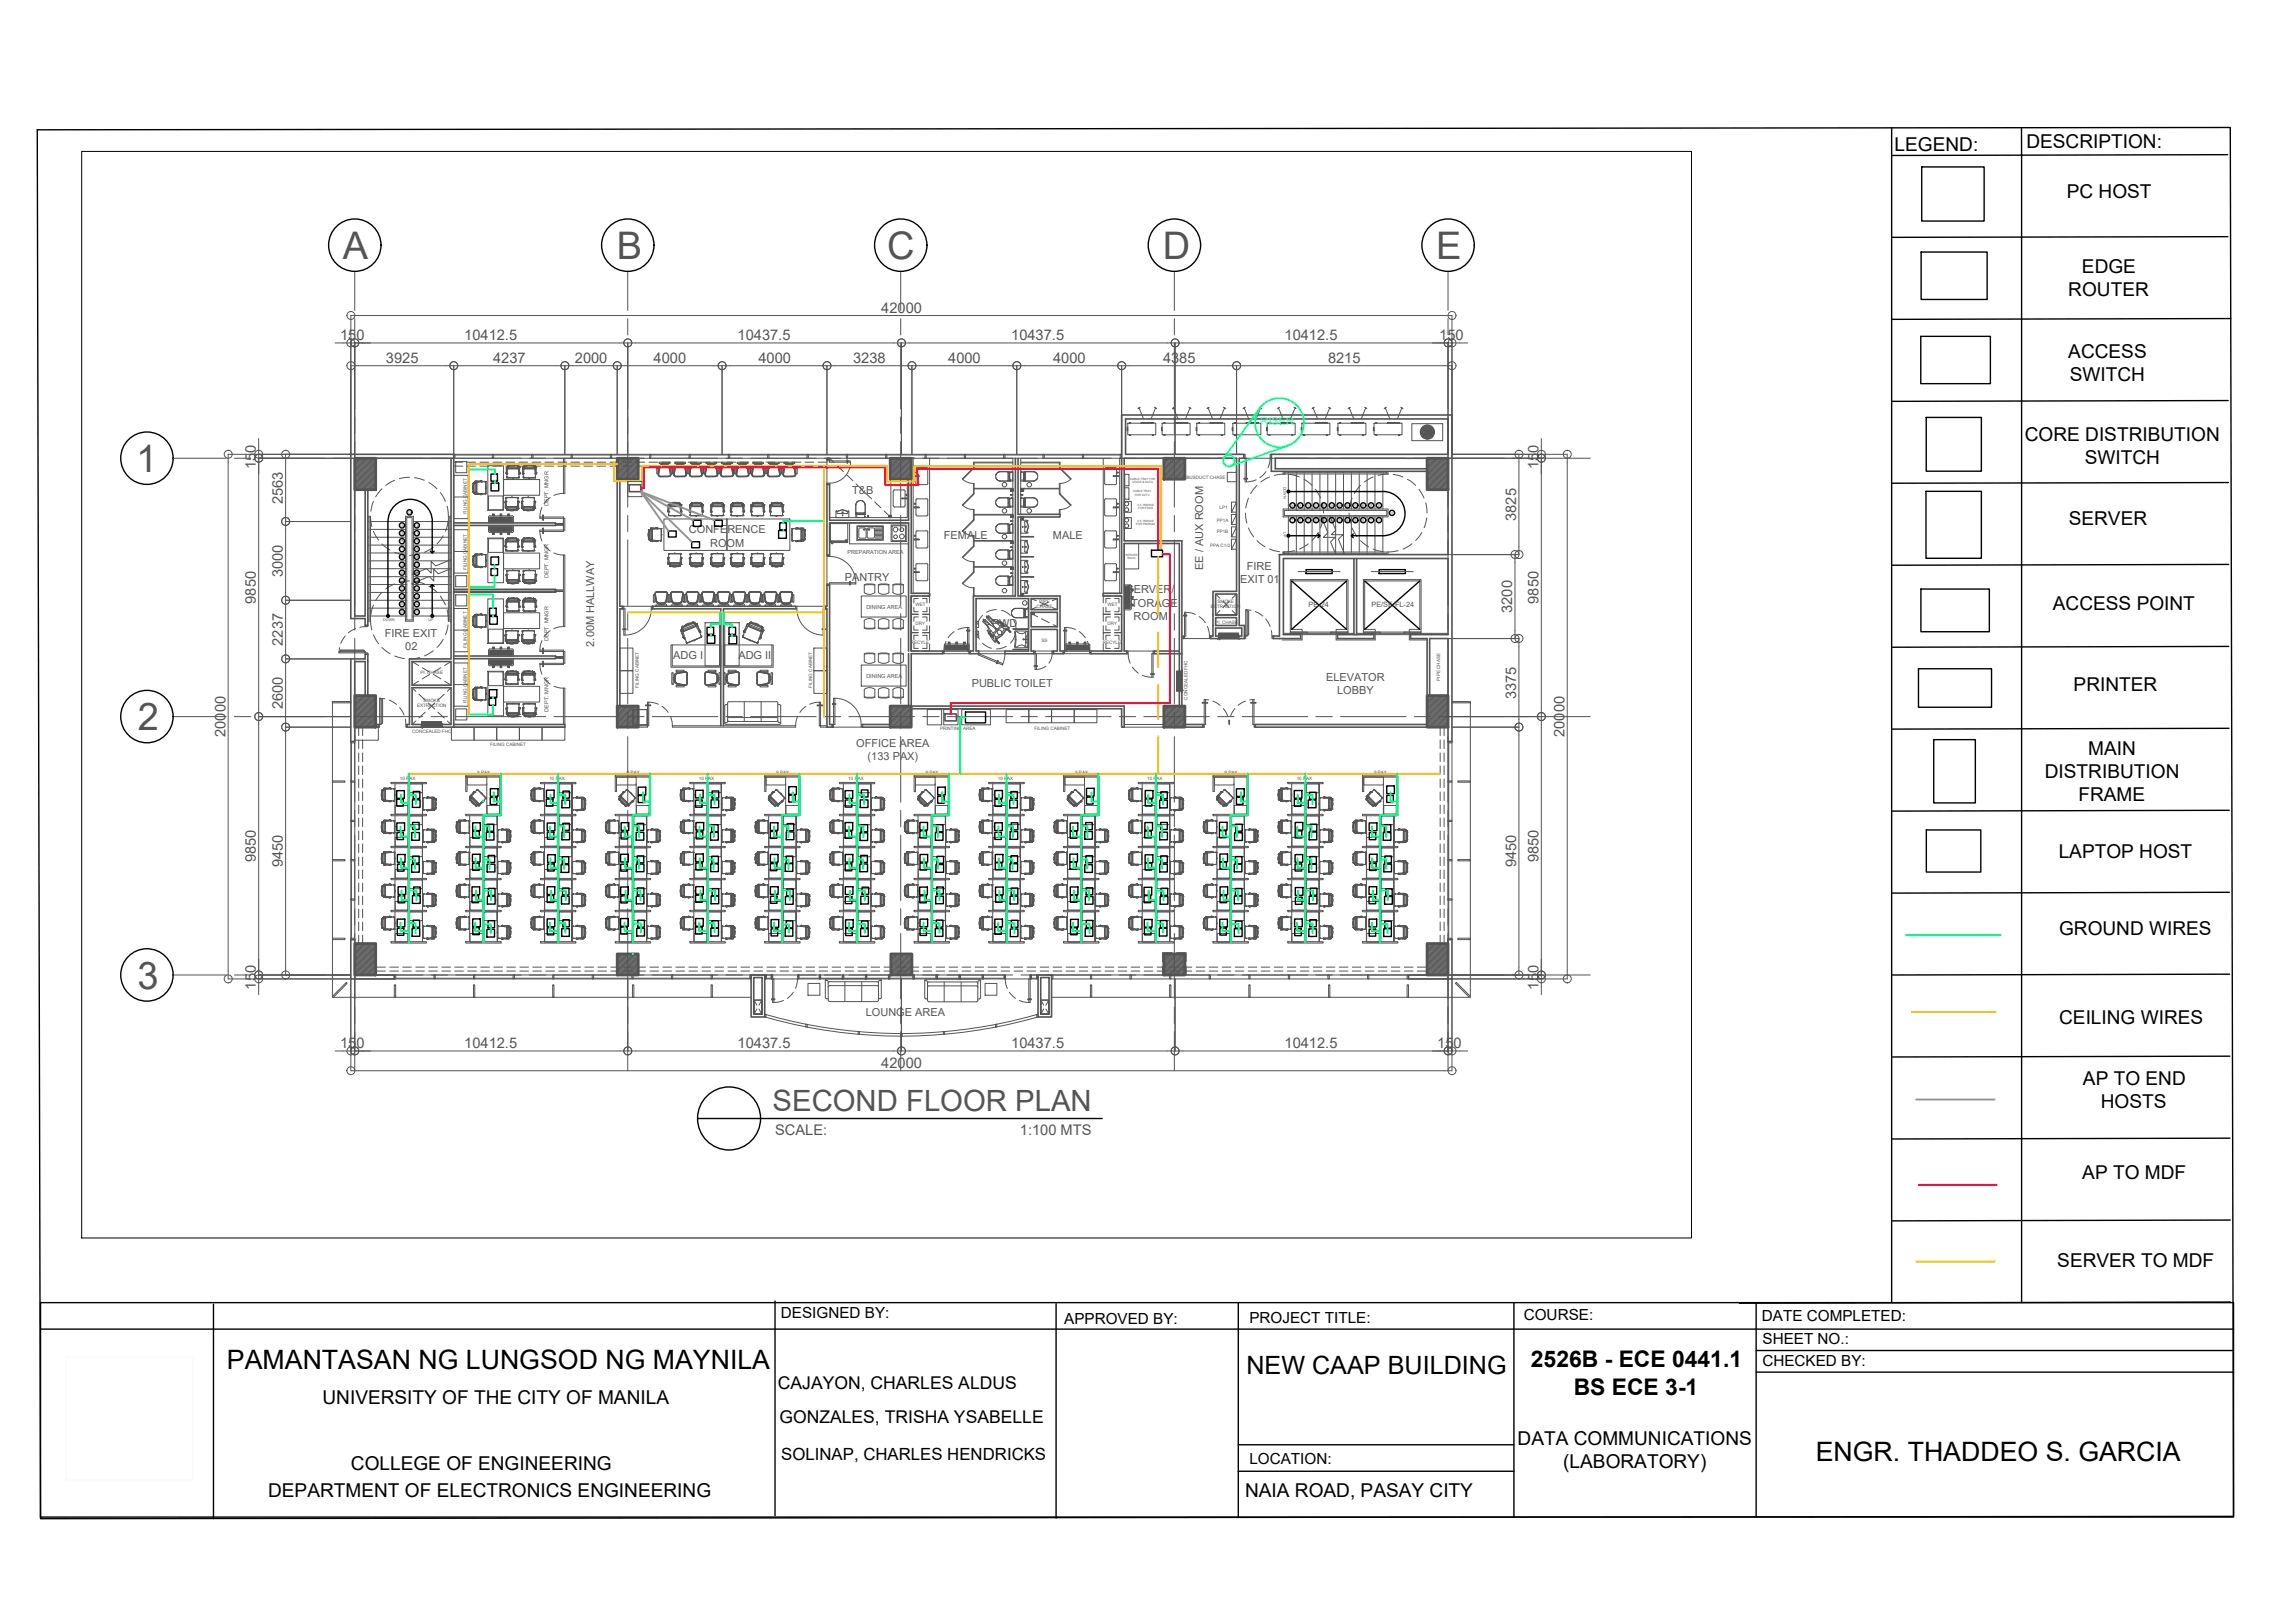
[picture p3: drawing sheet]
<svg xmlns="http://www.w3.org/2000/svg" width="420mm" height="297mm" viewBox="0 0 420 297" stroke-linecap="round" stroke-linejoin="round" font-family="sans-serif">
<defs><g id="words">
<g font-size="7" fill="#545454">
<text x="62.8" y="47.4">A</text>
<text x="112.9" y="47.4">B</text>
<text x="162.4" y="47.5">C</text>
<text x="212.9" y="47.4">D</text>
<text x="262.9" y="47.4">E</text>
<text x="24.9" y="86.4">1</text>
<text x="25.2" y="133.7">2</text>
<text x="25.2" y="181">3</text>
</g>
<text font-size="5.4" fill="#545454" x="141.4" y="203.2">SECOND FLOOR PLAN</text>
<g font-size="4.9">
<text x="41.6" y="250.5">PAMANTASAN NG LUNGSOD NG MAYNILA</text>
<text x="332.4" y="267.3">ENGR. THADDEO S. GARCIA</text>
</g>
<text font-size="4.6" x="228.2" y="251.4">NEW CAAP BUILDING</text>
<g font-size="4.2">
<text x="280.3" y="250.2">2526B - ECE 0441.1</text>
<text x="288.1" y="255.3">BS ECE 3-1</text>
</g>
<g font-size="3.5">
<text x="346.9" y="27.5">LEGEND:</text>
<text x="371" y="27.2">DESCRIPTION:</text>
<text x="378.4" y="36.3">PC HOST</text>
<text x="381.2" y="50">EDGE</text>
<text x="378.7" y="54.2">ROUTER</text>
<text x="378.7" y="65.6">ACCESS</text>
<text x="378.9" y="69.8">SWITCH</text>
<text x="370.7" y="80.6">CORE DISTRIBUTION</text>
<text x="381.7" y="84.8">SWITCH</text>
<text x="378.7" y="96">SERVER</text>
<text x="375.8" y="111.6">ACCESS POINT</text>
<text x="379.6" y="126.5">PRINTER</text>
<text x="374.4" y="142.4">DISTRIBUTION</text>
<text x="382.3" y="138.2">MAIN</text>
<text x="380.5" y="146.6">FRAME</text>
<text x="376.9" y="157.1">LAPTOP HOST</text>
<text x="377" y="171.2">GROUND WIRES</text>
<text x="377" y="187.5">CEILING WIRES</text>
<text x="381.3" y="198.7">AP TO END</text>
<text x="384.6" y="202.9">HOSTS</text>
<text x="381.2" y="215.8">AP TO MDF</text>
<text x="376.6" y="231.8">SERVER TO MDF</text>
<text x="59" y="256.9">UNIVERSITY OF THE CITY OF MANILA</text>
<text x="64.2" y="269.1">COLLEGE OF ENGINEERING</text>
<text x="277.8" y="264.5">DATA COMMUNICATIONS</text>
<text x="286.2" y="268.8">(LABORATORY)</text>
<text x="49.1" y="274">DEPARTMENT OF ELECTRONICS ENGINEERING</text>
<text x="228" y="273.9">NAIA ROAD, PASAY CITY</text>
</g>
<g font-size="3.2">
<text x="142.4" y="254.2">CAJAYON, CHARLES ALDUS</text>
<text x="142.7" y="260.5">GONZALES, TRISHA YSABELLE</text>
</g>
<text font-size="3.1" x="143" y="267.3">SOLINAP, CHARLES HENDRICKS</text>
<g font-size="2.8">
<text x="143" y="241.2">DESIGNED BY:</text>
<text x="194.8" y="242.3">APPROVED BY:</text>
<text x="228.7" y="242.2">PROJECT TITLE:</text>
<text x="279" y="241.6">COURSE:</text>
<text x="322.6" y="241.7">DATE COMPLETED:</text>
<text x="322.7" y="246">SHEET NO.:</text>
<text x="322.7" y="249.9">CHECKED BY:</text>
<text x="228.7" y="267.9">LOCATION:</text>
</g>
<g font-size="2.7" fill="#545454">
<text x="161.3" y="57.2">42000</text>
<text x="62.3" y="62.2">150</text>
<text x="85" y="62.2">10412.5</text>
<text x="135" y="62.2">10437.5</text>
<text x="185.1" y="62.2">10437.5</text>
<text x="235.2" y="62.2">10412.5</text>
<text x="263.5" y="62.2">150</text>
<text x="70.7" y="66.4">3925</text>
<text x="90.3" y="66.4">4237</text>
<text x="105.2" y="66.4">2000</text>
<text x="119.7" y="66.4">4000</text>
<text x="138.9" y="66.4">4000</text>
<text x="156.2" y="66.4">3238</text>
<text x="173.6" y="66.4">4000</text>
<text x="192.8" y="66.4">4000</text>
<text x="212.9" y="66.4">4385</text>
<text x="243.1" y="66.4">8215</text>
<text x="46.8" y="85.8" transform="rotate(-90 46.8 85.8)">150</text>
<text x="281.7" y="85.8" transform="rotate(-90 281.7 85.8)">150</text>
<text x="51.8" y="92.3" transform="rotate(-90 51.8 92.3)">2563</text>
<text x="277.6" y="95.3" transform="rotate(-90 277.6 95.3)">3825</text>
<text x="51.8" y="105.6" transform="rotate(-90 51.8 105.6)">3000</text>
<text x="46.8" y="110.5" transform="rotate(-90 46.8 110.5)">9850</text>
<text x="276.8" y="112.2" transform="rotate(-90 276.8 112.2)">3200</text>
<text x="281.7" y="110.5" transform="rotate(-90 281.7 110.5)">9850</text>
<text x="51.8" y="118.2" transform="rotate(-90 51.8 118.2)">2237</text>
<text x="51.8" y="129.8" transform="rotate(-90 51.8 129.8)">2600</text>
<text x="277.6" y="128" transform="rotate(-90 277.6 128)">3375</text>
<text x="41.3" y="134.9" transform="rotate(-90 41.3 134.9)">20000</text>
<text x="286.4" y="134.9" transform="rotate(-90 286.4 134.9)">20000</text>
<text x="46.8" y="157.8" transform="rotate(-90 46.8 157.8)">9850</text>
<text x="51.8" y="158.7" transform="rotate(-90 51.8 158.7)">9450</text>
<text x="277.6" y="158.7" transform="rotate(-90 277.6 158.7)">9450</text>
<text x="281.7" y="157.8" transform="rotate(-90 281.7 157.8)">9850</text>
<text x="46.8" y="181.1" transform="rotate(-90 46.8 181.1)">150</text>
<text x="281.7" y="181.1" transform="rotate(-90 281.7 181.1)">150</text>
<text x="62.3" y="191.8">150</text>
<text x="85" y="191.8">10412.5</text>
<text x="135" y="191.8">10437.5</text>
<text x="185.1" y="191.8">10437.5</text>
<text x="235.2" y="191.8">10412.5</text>
<text x="263.1" y="191.8">150</text>
<text x="161.3" y="195.4">42000</text>
<text x="141.9" y="207.8">SCALE:</text>
<text x="186.7" y="207.8">1:100 MTS</text>
</g>
<text font-size="2" fill="#0ff" x="230.8" y="77.7">RISER</text>
<g font-size="2" fill="#545454">
<text x="156" y="90.4">T&amp;B</text>
<text x="126.1" y="97.6">CONFERENCE</text>
<text x="130" y="100">ROOM</text>
<text x="172.8" y="98.6">FEMALE</text>
<text x="192.8" y="98.6">MALE</text>
<text x="154.7" y="106.4">PANTRY</text>
<text x="220.3" y="104.3" transform="rotate(-90 220.3 104.3)">EE / AUX ROOM</text>
<text x="227" y="106.7">EXIT 01</text>
<text x="228.2" y="104.3">FIRE</text>
<text x="205.8" y="111">STORAGE</text>
<text x="206.2" y="108.6">SERVER/</text>
<text x="207.5" y="113.5">ROOM</text>
<text x="70.4" y="116.6">FIRE EXIT</text>
<text x="74.2" y="119">02</text>
<text x="108.8" y="118.3" transform="rotate(-90 108.8 118.3)">2.00M HALLWAY</text>
<text x="181.6" y="114.8">PWD</text>
<text x="123.3" y="120.6">ADG I</text>
<text x="135.2" y="120.6">ADG II</text>
<text x="177.9" y="125.8">PUBLIC TOILET</text>
<text x="242.8" y="124.6">ELEVATOR</text>
<text x="244.8" y="127">LOBBY</text>
<text x="156.8" y="136.7">OFFICE AREA</text>
<text x="158.8" y="139.1">(133 PAX)</text>
<text x="158.5" y="186">LOUNGE AREA</text>
</g>
<g font-size="1.3" fill="#545454">
<text x="239.6" y="111.2">PE-24</text>
<text x="251.1" y="111.2">PE/SE/FL-24</text>
</g>
<g font-size="1" fill="#545454">
<text x="100.4" y="92.6" transform="rotate(-90 100.4 92.6)">DEPT. MNGR</text>
<text x="155.2" y="101.4">PREPARATION AREA</text>
<text x="100.4" y="105.8" transform="rotate(-90 100.4 105.8)">DEPT. MNGR</text>
<text x="158.6" y="111.4">DINING AREA</text>
<text x="100.4" y="117.3" transform="rotate(-90 100.4 117.3)">DEPT. MNGR</text>
<text x="158.6" y="124">DINING AREA</text>
<text x="100.4" y="130.2" transform="rotate(-90 100.4 130.2)">DEPT. MNGR</text>
</g>
<g font-size=".8" fill="#545454">
<text x="217.2" y="87.6">BUSDUCT CHASE</text>
<text x="85.4" y="94.1" transform="rotate(-90 85.4 94.1)">FILING CABINET</text>
<text x="222.8" y="95.5">PP1A</text>
<text x="223.3" y="93.1">LP1</text>
<text x="221.6" y="100">PPA C1/2</text>
<text x="222.7" y="97.5">PP1B</text>
<text x="85.4" y="104.4" transform="rotate(-90 85.4 104.4)">FILING CABINET</text>
<text x="167.6" y="111">WET</text>
<text x="189.8" y="111.4">CHASE</text>
<text x="190.3" y="110.3">PIPE</text>
<text x="202.8" y="111">WET</text>
<text x="221.7" y="111.3">EXTRACTION</text>
<text x="222.9" y="110.3">SMOKE</text>
<text x="85.4" y="118.5" transform="rotate(-90 85.4 118.5)">FILING CABINET</text>
<text x="166.8" y="117.8">RECYLE</text>
<text x="167.6" y="114.5">DRY</text>
<text x="190.7" y="117.4">SS</text>
<text x="201.9" y="117.8">RECYLE</text>
<text x="202.8" y="114.5">DRY</text>
<text x="222.5" y="114.1">PI. CHASE</text>
<text x="77" y="123.4">PI. CHASE</text>
<text x="117" y="125.9" transform="rotate(-90 117 125.9)">FILING CABINET</text>
<text x="148.7" y="125.9" transform="rotate(-90 148.7 125.9)">FILING CABINET</text>
<text x="263.6" y="124.6" transform="rotate(-90 263.6 124.6)">PIPE CHASE</text>
<text x="76.4" y="129.5">EXTRACTION</text>
<text x="77.5" y="128.4">SMOKE</text>
<text x="85.4" y="128.7" transform="rotate(-90 85.4 128.7)">FILING CABINET</text>
<text x="217.4" y="128" transform="rotate(-90 217.4 128)">CONCEALED FHC</text>
<text x="75.5" y="134.2">CONCEALED FHC</text>
<text x="89.7" y="136.6">FILING CABINET</text>
<text x="172.1" y="133.7">PRINTING AREA</text>
<text x="189.4" y="133.7">FILING CABINET</text>
<text x="73.2" y="142.7">10 PAX</text>
<text x="87.4" y="141.6">9 PAX</text>
<text x="100.6" y="142.7">10 PAX</text>
<text x="114.8" y="141.6">9 PAX</text>
<text x="127.9" y="142.7">10 PAX</text>
<text x="142.1" y="141.6">9 PAX</text>
<text x="155.3" y="142.7">10 PAX</text>
<text x="169.5" y="141.6">9 PAX</text>
<text x="182.7" y="142.7">10 PAX</text>
<text x="196.8" y="141.6">9 PAX</text>
<text x="210" y="142.7">10 PAX</text>
<text x="224.2" y="141.6">9 PAX</text>
<text x="237.4" y="142.7">10 PAX</text>
<text x="251.6" y="141.6">9 PAX</text>
</g>
<g font-size=".7" fill="#545454">
<text x="235" y="89.1" transform="rotate(90 235 89.1)">DOWN</text>
<text x="74.6" y="94">13</text>
<text x="236.4" y="92.2" transform="rotate(90 236.4 92.2)">25</text>
<text x="236.4" y="94.9" transform="rotate(90 236.4 94.9)">01</text>
<text x="237.8" y="92.2" transform="rotate(90 237.8 92.2)">24</text>
<text x="237.8" y="94.9" transform="rotate(90 237.8 94.9)">02</text>
<text x="239.3" y="92.2" transform="rotate(90 239.3 92.2)">23</text>
<text x="239.3" y="94.9" transform="rotate(90 239.3 94.9)">03</text>
<text x="240.7" y="92.2" transform="rotate(90 240.7 92.2)">22</text>
<text x="240.7" y="94.9" transform="rotate(90 240.7 94.9)">04</text>
<text x="242.1" y="92.2" transform="rotate(90 242.1 92.2)">21</text>
<text x="242.1" y="94.9" transform="rotate(90 242.1 94.9)">05</text>
<text x="243.6" y="92.2" transform="rotate(90 243.6 92.2)">20</text>
<text x="243.6" y="94.9" transform="rotate(90 243.6 94.9)">06</text>
<text x="245" y="92.1" transform="rotate(90 245 92.1)">19</text>
<text x="245" y="94.9" transform="rotate(90 245 94.9)">07</text>
<text x="246.5" y="92.1" transform="rotate(90 246.5 92.1)">18</text>
<text x="246.5" y="94.9" transform="rotate(90 246.5 94.9)">08</text>
<text x="247.9" y="92.1" transform="rotate(90 247.9 92.1)">17</text>
<text x="247.9" y="94.9" transform="rotate(90 247.9 94.9)">09</text>
<text x="249.3" y="92.1" transform="rotate(90 249.3 92.1)">16</text>
<text x="249.3" y="94.8" transform="rotate(90 249.3 94.8)">10</text>
<text x="250.8" y="92.1" transform="rotate(90 250.8 92.1)">15</text>
<text x="250.8" y="94.8" transform="rotate(90 250.8 94.8)">11</text>
<text x="252.2" y="92.1" transform="rotate(90 252.2 92.1)">14</text>
<text x="252.2" y="94.8" transform="rotate(90 252.2 94.8)">12</text>
<text x="254.6" y="93.5" transform="rotate(90 254.6 93.5)">13</text>
<text x="73.2" y="96.4">14</text>
<text x="73.2" y="97.8">15</text>
<text x="73.2" y="99.3">16</text>
<text x="73.2" y="100.7">17</text>
<text x="75.9" y="99.3">10</text>
<text x="75.9" y="97.8">11</text>
<text x="75.9" y="96.4">12</text>
<text x="75.9" y="100.7">09</text>
<text x="235" y="97.4" transform="rotate(90 235 97.4)">UP</text>
<text x="73.2" y="102.2">18</text>
<text x="73.2" y="103.6">19</text>
<text x="73.2" y="105">20</text>
<text x="73.2" y="106.5">21</text>
<text x="73.2" y="107.9">22</text>
<text x="75.9" y="107.9">04</text>
<text x="75.9" y="106.5">05</text>
<text x="75.9" y="105">06</text>
<text x="75.9" y="103.6">07</text>
<text x="75.9" y="102.2">08</text>
<text x="70.2" y="113.6">DOWN</text>
<text x="73.2" y="109.4">23</text>
<text x="73.2" y="110.8">24</text>
<text x="73.2" y="112.2">25</text>
<text x="75.9" y="112.2">01</text>
<text x="75.9" y="110.8">02</text>
<text x="75.9" y="109.4">03</text>
<text x="78.5" y="113.6">UP</text>
</g>
<g font-size=".5" fill="#545454">
<text x="206.9" y="87.8">CABLE TRAY FOR</text>
<text x="207.3" y="88.4">VOICE &amp; DATA</text>
<text x="207.4" y="90.1">CABLE TRAY</text>
<text x="207.7" y="90.8">FOR CCTV</text>
<text x="208.2" y="92.5">2 X 75MM Ø</text>
<text x="208.2" y="95.5">2 X 75MM Ø</text>
<text x="208.4" y="93.2">FOR FDAS</text>
<text x="206.1" y="101.7">SERVER</text>
<text x="208" y="96.2">FOR PM/BGM</text>
<text x="206.4" y="102.4">RACK</text>
</g>
</g></defs>
<!-- layer: WINDOWS -->
<g fill="none" stroke="#545454" stroke-width=".18">
<path d="M83.1 83.1h122.2M83.1 83.9h122.2M103.2 83.9v6.4h.2v-6.4M103.2 94.9h.2v2.1h-.2v-.9h-1.5M103.2 94.6v1.2h-1.5M101.7 108h1.5v-6.4h.2v13.1h-.2v-6.4h-1.5M64.2 135.7v36.3M64.9 135.7v36.3M101.7 120.2h1.5v-1h.2v2.2h-.2M101.7 120.4h1.5v1.2M103.2 132.6v-6.7h.2v6.7M116.8 132.8h1.7v.3h-1.7"/>
<path d="M145.7 132.8v.3h-22.6v-.3h22.6M151.4 132.8h-1.2v.3h1.2M265.1 135.7v36.3M265.8 135.7v36.3M64.9 179.2h72.6M64.9 178.4h76.5M140 179.2h1.4M146 179.2h38M146 178.4h38M188.6 179.2h1.4M188.6 178.4h76.5M192.5 179.2h72.6"/>
<path d="M140 186.1a90.8 90.8 0 0 0 50 0M140 185.6a90.1 90.1 0 0 0 50 0"/>
</g>
<!-- layer: HATCH -->
<g fill="none" stroke="#545454" stroke-width=".18">
<path d="M65 83.9h-.1M65.2 83.9l-.3 .2M65.4 83.9l-.5 .4M65.6 83.9l-.7 .7M65.8 83.9l-.9 .9M66.1 83.9l-1.2 1.1M66.3 83.9l-1.4 1.3M66.5 83.9l-1.6 1.5M66.7 83.9l-1.8 1.7M66.9 83.9l-2 2M67.1 83.9l-2.2 2.2M67.4 83.9l-2.5 2.4"/>
<path d="M67.6 83.9l-2.7 2.6M67.8 83.9l-2.9 2.8M68 83.9l-3.1 3M68.2 83.9l-3.3 3.3M68.4 83.9l-3.5 3.5M68.7 83.9l-3.8 3.7M68.8 84l-3.9 3.8M68.8 84.2l-3.9 3.8M68.8 84.4l-3.9 3.8M68.8 84.6l-3.9 3.8M68.8 84.8l-3.9 3.9M68.8 85l-3.9 3.9"/>
<path d="M68.8 85.2l-3.9 3.9M68.8 85.5l-3.9 3.8M68.8 85.7l-3.9 3.8M68.8 85.9l-3.8 3.7M68.8 86.1l-3.5 3.5M68.8 86.3l-3.3 3.3M68.8 86.5l-3.1 3.1M68.8 86.7l-2.9 2.9M68.8 87l-2.7 2.6M68.8 87.2l-2.5 2.4M68.8 87.4l-2.2 2.2M68.8 87.6l-2 2"/>
<path d="M68.8 87.8l-1.8 1.8M68.8 88l-1.6 1.6M68.8 88.3l-1.4 1.3M68.8 88.5l-1.2 1.1M68.8 88.7l-1 .9M68.8 88.9l-.7 .7M68.8 89.1l-.5 .5M68.8 89.3l-.3 .3M68.8 89.6h-.1M83.1 83.3h122.2M113 83.9h.1M113.3 83.9l-.3 .2"/>
<path d="M113.5 83.9l-.5 .4M113.7 83.9l-.7 .7M113.9 83.9l-.9 .9M114.1 83.9l-1.1 1.1M114.3 83.9l-1.3 1.3M114.6 83.9l-1.6 1.5M114.8 83.9l-1.8 1.7M115 83.9l-2 2M115.2 83.9l-2.2 2.2M115.4 83.9l-2.4 2.4M115.6 83.9l-2.6 2.6M115.9 83.9l-2.9 2.8"/>
<path d="M116.1 83.9l-3.1 3M116.3 83.9l-3.3 3.3M116.5 83.9l-3.5 3.5M116.7 83.9l-3.7 3.7M116.8 84l-3.7 3.7M116.8 84.2l-3.5 3.5M116.8 84.4l-3.3 3.3M116.8 84.6l-3.1 3.1M116.8 84.8l-2.9 2.9M116.8 85l-2.6 2.7M116.8 85.2l-2.4 2.5M116.8 85.5l-2.2 2.2"/>
<path d="M116.8 85.7l-2 2M116.8 85.9l-1.8 1.8M116.8 86.1l-1.6 1.6M116.8 86.3l-1.3 1.4M116.8 86.5l-1.1 1.2M116.8 86.7l-.9 1M116.8 87l-.7 .7M116.8 87.2l-.5 .5M116.8 87.4l-.3 .3M116.8 87.6l-.1 .1M151.4 84.1v4.6M162.7 94.3h.4v.4h-.4z"/>
<path d="M162.7 94.4h.1M162.7 94.7h.1M162.7 94.6h.1M162.7 94.5h.3M162.7 94.5l.4 .1M162.7 94.5h.1M162.7 94.3v.2M162.7 94.5v.2M162.7 94.4l.1 .1M162.8 94.5h.1M162.8 94.4h.1M162.8 94.4h.3"/>
<path d="M162.8 94.6h.1M162.8 94.4h-.1M162.8 94.3v.4v-.3M162.8 94.7h.1M162.8 94.6h.2M162.8 94.4l.1 .1M162.9 94.6h.1M162.9 94.4h.1M162.9 94.5h.1M162.9 94.5v.1M162.9 94.7h.1M162.9 94.5h-.2"/>
<path d="M162.9 94.3v.3M162.9 94.3v.1M162.9 94.4v.3M162.9 94.6l.1 .1M163 94.5h.1M163 94.3v.4M163 94.7h.1M163 94.6h.1M163 94.4h.1M163 94.4v.1M163 94.4v.3M163 83.9h.1"/>
<path d="M163.1 94.6h.1M163.1 94.4h.1M163.1 94.5h.1M163.1 94.6h-.3M163.2 83.9l-.2 .2M163.5 83.9l-.5 .4M163.7 83.9l-.7 .7M163.9 83.9l-.9 .9M164.1 83.9l-1.1 1.1M164.3 83.9l-1.3 1.3M164.5 83.9l-1.5 1.5M164.7 83.9l-1.7 1.7"/>
<path d="M165 83.9l-2 2M165.2 83.9l-2.2 2.2M165.4 83.9l-2.4 2.4M165.6 83.9l-2.6 2.6M165.8 83.9l-2.8 2.8M166 83.9l-3 3M166.3 83.9l-3.3 3.3M166.5 83.9l-3.5 3.5M166.7 83.9l-3.7 3.7M166.8 84l-3.7 3.7M166.8 84.2l-3.5 3.5M166.8 84.4l-3.3 3.3"/>
<path d="M166.8 84.6l-3.1 3.1M166.8 84.8l-2.9 2.9M166.8 85l-2.7 2.7M166.8 85.2l-2.5 2.5M166.8 85.5l-2.2 2.2M166.8 85.7l-2 2M166.8 85.9l-1.8 1.8M166.8 86.1l-1.6 1.6M166.8 86.3l-1.4 1.4M166.8 86.5l-1.1 1.2M166.8 86.7l-.9 1M166.8 87l-.7 .7"/>
<path d="M166.8 87.2l-.5 .5M166.8 87.4l-.3 .3M166.8 87.6l-.1 .1M185 89.5h.4v.4h-.4zM185 94.3h.4v.4h-.4zM185 99h.4v.5h-.4zM185 89.6h.1M185 89.7h.1M185 89.9h.1M185 89.8h.1M185 94.4h.1M185 94.5h.1"/>
<path d="M185 94.6h.1M185 94.3h.1M185 94.3h.4v.3h-.4zM185 99.2h.1M185 99.3h.1M185 99.4h.1M185 99.1h.1M185 99.1h.4v.3h-.4zM185 94.5h.2M185 89.5h.1M185 89.7h.3M185 89.7v.1"/>
<path d="M185 89.8h.4M185 94.3h.3M185 94.4l.3 .2M185 94.3l.2 .2M185 99.1h.3M185 99.2h.4M185 99.4h.4M185 99.4h.3M185 99.1l.2 .2M185.1 89.9h.1M185.1 89.6h.1M185.1 94.3h.1"/>
<path d="M185.1 94.5h.1M185.1 94.6h.1M185.1 99.4h.1M185.1 99.2h.1M185.1 94.4h.2M185.1 94.5l.3 .1M185.1 89.5l-.1 .1M185.1 89.6v.3M185.1 94.5v.1M185.1 99.1v.3M185.1 89.6h.2M185.1 89.8h.3"/>
<path d="M185.1 89.7h.1M185.1 89.8h.1M185.1 94.4h.1M185.1 94.6h-.1M185.1 94.4l.1 .1M185.1 99.2v.1M185.1 89.5h.1M185.1 99.3h.1M185.1 99.1h.1M185.1 94.6h.2M185.1 94.3v.2M185.1 89.6v.1"/>
<path d="M185.1 99.3h.2M185.1 94.5h.2M185.1 89.6h-.1M185.1 89.8h-.1M185.1 89.7v.2M185.1 99.3v.1M185.1 89.7v.1M185.1 99.2l.1 .1M185.2 89.7h.1M185.2 89.8h.1M185.2 89.6h.1M185.2 94.5h.1"/>
<path d="M185.2 94.6h.1M185.2 99.3h.1M185.2 99.2h.1M185.2 89.6h.2M185.2 94.6h-.1M185.2 99.1l-.1 .2M185.2 89.8v.1M185.2 94.4h-.1M185.2 89.5h.1M185.2 94.3h.1M185.2 94.4h.1M185.2 99.1h.1"/>
<path d="M185.2 99.2l-.2 .1M185.2 89.5v.3M185.2 94.3v.1M185.2 94.5v.1M185.2 99.1v.3M185.2 94.4v.1M185.2 99.1v.1M185.2 94.4h.2M185.2 99.4h.1M185.2 94.3v.3M185.2 89.5v.1M185.2 89.6v.2"/>
<path d="M185.2 94.4l.1 .1M185.2 99.2h.2M185.2 99.1l-.1 .1M185.3 89.6h.1M185.3 89.8h.1M185.3 89.9h.1M185.3 94.3h.1M185.3 94.5h.1M185.3 94.6h.1M185.3 99.4h.1M185.3 99.2h.1M185.3 99.3h.1"/>
<path d="M185.3 99.1h.1M185.3 89.5l-.1 .1M185.3 89.8h-.1M185.3 89.6v.1M185.3 89.8v.1M185.3 94.4v.2M185.3 99.1v.1M185.3 99.3v.1M185.3 94.4h-.1M185.3 99.1h-.1M185.3 89.5h.1M185.3 89.7h.1"/>
<path d="M185.3 94.4h.1M185.3 94.3v.1M185.3 94.3v.2M185.3 99.1v.3M185.3 94.6h-.1M185.3 99.3h-.2M185.3 89.5v.1M185.3 89.5v.4M185.3 89.7v.1M185.4 89.5h.1M185.4 89.6h.1M185.4 89.7h.1"/>
<path d="M185.4 89.8h.1M185.4 89.5v.4h-.4v-.4l.4 .1M185.4 94.4h.1M185.4 94.5h.1M185.4 94.3h.1M185.4 99.2h.1M185.4 99.3h.1M185.4 99.1h.1M185.4 89.6h-.1M185.4 94.3l-.1 .3M185.4 99.1l-.1 .3M185.4 89.8l-.1 .1"/>
<path d="M185.4 94.4l-.1 .1M186.9 94.6h.4v.4h-.4zM186.9 89.5h.4v.4h-.4zM186.9 94.7h.1M186.9 94.8h.1M186.9 94.9h.1M186.9 95h.1M186.9 94.7h.3v.3h-.3zM186.9 89.6h.1M186.9 89.7h.1M186.9 89.9h.1M186.9 89.8h.1"/>
<path d="M186.9 94.7h.3M186.9 89.7h.3M186.9 89.8l.3 .1M186.9 94.8h.3M186.9 89.6h.2M186.9 89.8h.3M186.9 89.7v.1M186.9 94.7v.2M186.9 94.7v.1M186.9 94.7h.2M186.9 94.9v.1M186.9 94.9l.1 .1"/>
<path d="M186.9 94.9h.2M187 94.7h.1M187 94.9h.1M187 95h.1M187 89.7h.1M187 89.5h.1M187 89.9h.1M187 94.7v.1M187 94.9v.1M187 94.8h-.1M187 94.8v.1M187 89.6h-.1"/>
<path d="M187 89.8h-.1M187 94.8h.1M187 89.6h.1M187 89.8h.1M187 89.5l-.1 .1M187 89.7v.1M187 89.5h.2M187 89.6v.3M187 89.5v.4M187 94.9h.2M187.1 94.8h.1M187.1 95h.1"/>
<path d="M187.1 89.6h.1M187.1 94.8h.1v.2h-.1M187.1 94.9l-.2 .1M187.1 89.7h.1M187.1 89.8h.1M187.1 94.7h.1M187.1 94.7v.1M187.1 94.9v.1M187.1 94.9h.1M187.1 89.7v.1M187.1 89.5l.1 .2M187.1 89.9h.1"/>
<path d="M187.1 94.8v.1M187.1 89.6v.2M187.1 94.9l.1 .1M187.1 89.5v.1M187.1 89.5h.1M187.1 89.6l.1 .1M187.1 89.8v.1M187.1 94.7v.3M187.2 94.8h.1M187.2 95h.1M187.2 89.6h.1M187.2 89.8h.1"/>
<path d="M187.2 89.9h.1M187.2 89.7h.1M187.2 94.7h.1M187.2 94.9h.1M187.2 89.7h-.1M187.2 89.7v.2M187.2 94.9v.1M187.2 89.5v.1M187.2 89.7v.1M187.2 94.7v.2M187.2 89.5h.1M187.2 89.5v.4h-.3v-.4l.3 .1"/>
<path d="M187.2 89.8h-.1M187.2 89.8v.1M213.1 83.9h.1M213.3 83.9l-.2 .2M213.6 83.9l-.5 .4M213.8 83.9l-.7 .7M214 83.9l-.9 .9M214.2 83.9l-1.1 1.1M214.4 83.9l-1.3 1.3M214.6 83.9l-1.5 1.5M214.8 83.9l-1.7 1.7M215.1 83.9l-2 2"/>
<path d="M215.3 83.9l-2.2 2.2M215.5 83.9l-2.4 2.4M215.7 83.9l-2.6 2.6M215.9 83.9l-2.8 2.8M216.1 83.9l-3 3M216.4 83.9l-3.3 3.3M216.6 83.9l-3.5 3.5M216.8 83.9l-3.7 3.7M216.9 84l-3.7 3.7M216.9 84.2l-3.5 3.5M216.9 84.4l-3.3 3.3M216.9 84.6l-3.1 3.1"/>
<path d="M216.9 84.8l-2.9 2.9M216.9 85l-2.7 2.7M216.9 85.2l-2.5 2.5M216.9 85.5l-2.2 2.2M216.9 85.7l-2 2M216.9 85.9l-1.8 1.8M216.9 86.1l-1.6 1.6M216.9 86.3l-1.4 1.4M216.9 86.5l-1.2 1.2M216.9 86.7l-.9 1M216.9 87l-.7 .7M216.9 87.2l-.5 .5"/>
<path d="M216.9 87.4l-.3 .3M216.9 87.6l-.1 .1M241.8 94.4l1.3 3.1-.8 .8h2.1l-.8 .9 1 2.3M243.4 94.4l1.1 2.6-.8 .9h2.2l-.9 .8 1.2 2.8M261.3 83.9h.1M261.5 83.9l-.2 .2M261.7 83.9l-.4 .4M261.9 83.9l-.6 .7M262.2 83.9l-.9 .9M262.4 83.9l-1.1 1.1M262.6 83.9l-1.3 1.3M262.8 83.9l-1.5 1.5"/>
<path d="M263 83.9l-1.7 1.7M263.2 83.9l-1.9 2M263.4 83.9l-2.1 2.2M263.7 83.9l-2.4 2.4M263.9 83.9l-2.6 2.6M264.1 83.9l-2.8 2.8M264.3 83.9l-3 3M264.5 83.9l-3.2 3.3M264.7 83.9l-3.4 3.5M265 83.9l-3.7 3.7M265.1 84l-3.8 3.8M265.1 84.2l-3.8 3.8"/>
<path d="M265.1 84.4l-3.8 3.8M265.1 84.6l-3.8 3.8M265.1 84.8l-3.8 3.9M265.1 85l-3.8 3.9M265.1 85.2l-3.8 3.9M265.1 85.5l-3.8 3.8M265.1 85.7l-3.8 3.8M265.1 85.9l-3.7 3.7M265.1 86.1l-3.5 3.5M265.1 86.3l-3.3 3.3M265.1 86.5l-3.1 3.1M265.1 86.7l-2.9 2.9"/>
<path d="M265.1 87l-2.7 2.6M265.1 87.2l-2.5 2.4M265.1 87.4l-2.2 2.2M265.1 87.6l-2 2M265.1 87.8l-1.8 1.8M265.1 88l-1.6 1.6M265.1 88.3l-1.4 1.3M265.1 88.5l-1.2 1.1M265.1 88.7l-.9 .9M265.1 88.9l-.7 .7M265.1 89.1l-.5 .5M265.1 89.3l-.3 .3"/>
<path d="M265.1 89.6h-.1M82.6 102.4l-2.8 1.2-.9-.8v2.1l-.8-.8-2.7 1.1M82.6 104.1l-2.4 .9-.8-.8v2.1l-.8-.8-3.2 1.3M114.2 111h5M145.9 111h5.2M151.4 101.8v5.2M172.8 119.2h4.6v.4h-4.6zM179.2 119.2h4.8M179.2 119.6h4.8M180.1 113.6l-.2 .2 .9 .8 .4 1.1 .3-.2M180.2 113.5l.1-.1 1.1 1M180.7 113l-.1 .1 1.1 1.1"/>
<path d="M180.9 112.8l.1-.1 .9 .8 1.1 .5-.3 .2M180.9 114.7l-.1 .1M181.1 114.3l-1-1-.1 .1 .1 .3 .7 .9M181.1 115.8l-.2 .1 .3 .3M181.1 115.8l-.1 .1M181.2 115.9l-.2 .1M181.2 115.9l-.1 .2M181.2 116.1l.2 .3M181.3 116l-.1 .1M181.3 114.3h-.1M181.4 116l-.2 .1 .1 .3M181.4 116.4l.5 .5"/>
<path d="M181.4 116.1l-.1 .1M181.4 116.4h-.1l.1 .2 .7 .9M181.5 116.2l-.1 .1M181.6 114h.1M181.6 116.3l-.1 .1M181.7 116.4l-.1 .1M181.8 113.6l-.9-.8-.3-.1v.1l.9 1M181.8 115.8l.2 .5M181.8 116.5l-.1 .1M181.9 116.7h-.1M181.9 116.4l-1.1-1.1-.1 .1 1.2 1.2M181.9 116.4l.4 .1v1l-.3-.3z"/>
<path d="M182 113.6l-.1 .1M182.3 114.9l-.1 .1M182.3 116.8l.3 .3-.1 .1M182.3 117l.7 .7v.1l-.7-.5 .1-.2M182.4 115.1v.2M182.4 115.2l-.3 .4a.34 .34 0 0 1-.3 .2 .34 .34 0 0 1-.3-.3l-.7-.9 .2-.3 .7 .3 .7 .7M182.5 117.2l-.1 .2M182.7 117.4l-.2 .1M182.7 117.4l-.1 .2M182.8 117.5l-.1 .1M182.9 117.6l-.2 .1M182.9 117.6l-.1 .2"/>
<path d="M183 113.8l.1-.1 .3 .3M183 116.2l-.7 .4M183.1 114.5l-1.2-.8-.3-.1-.1 .3 .4 .6 .6 .6-.2 .1M183.1 114.5l-.3 .5-.4 .2M183.1 114.5l.4 .3M183.2 113.7l-.2 .2M183.2 113.8l-.1 .1M183.3 113.8l-.1 .2M183.3 114l.8 .7M183.4 113.9l-.2 .2M183.4 114l-.1 .1M183.4 113.9l.3 .2"/>
<path d="M183.4 113.9l-.1 .1M183.5 114.1l-.1 .1M183.5 114.2v.1M183.6 114.4l.1-.3 1 .8M183.6 114.7l-1 .6-.6 1.1M183.6 114.7v.2l.3 .1M183.6 114.7l1 .1a.14 .14 0 0 1 .2 .1 .14 .14 0 0 1-.1 .1h-.8M183.8 114.4l-.1 .1M183.8 114.7l-1.1-1.2-.1 .1 1 1.1M183.9 115l-.5 .8M183.9 114.5l-.1 .1M184 114.6l-.1 .1"/>
<path d="M184 115l.3 .4 .1-.1M184.1 115.1l-.6 1-.5 .5-.6 .2M184.2 115.2l-.3 .5-.5 .7-1 .5M184.2 115.1l.7 .6h.1l-.5-.6-.1 .1M184.6 115.2l-.1 .1M184.7 115.3l-.1 .1M184.8 115.4l-.1 .1M184.9 115.4l-.2 .2M184.9 115.5l-.1 .1M185 115.6l-.1 .1M185 103.8h.4v.4h-.4zM185 103.9h.1"/>
<path d="M185 104h.1M185 104.2h.1M185 104.1h.1M185 104v.1M185 104h.3M185 104.2h.4M185.1 104.2h.1M185.1 103.9h.1M185.1 103.9v.3M185.1 103.9h-.1M185.1 103.9h.2M185.1 104.1h.1"/>
<path d="M185.1 104h.1M185.1 104v.1M185.1 104v.2M185.1 103.9l-.1 .1M185.1 104h.2M185.2 104h.1M185.2 104.2h.1M185.2 104.1h.1M185.2 103.9h.1M185.2 103.9v.3l-.1-.1M185.2 104.1h-.1M185.2 104v.1"/>
<path d="M185.2 104.1v.1M185.3 103.9h.1M185.3 104.1h.1M185.3 104.2h.1M185.3 103.9h-.1M185.3 103.9v.1M185.3 104.1v.1M185.3 104.1h-.1M185.3 104h.1M185.3 104v.1M185.3 104v.2M185.4 103.9h.1"/>
<path d="M185.4 104.1h.1M185.4 103.9v.3h-.4v-.3h.4M185.4 104.1l-.4 .1M185.4 103.9l-.2 .1M186.9 108.7h.4v.4h-.4zM186.9 108.8h.1M186.9 108.9h.1M186.9 109h.1M186.9 108.7h.1M186.9 108.7h.3v.3h-.3zM186.9 108.7h.3M186.9 108.8h.3"/>
<path d="M186.9 109h.3M186.9 108.7l.2 .2M186.9 108.8l.1 .1M186.9 108.7v.1M186.9 108.8v.2M186.9 108.9h.3M187 109h.1M187 108.9h.1M187 108.7h.1M187 108.7v.3M187 108.8h.1M187 108.8v.1"/>
<path d="M187 108.7v.2M187.1 108.8h.1M187.1 109h.1M187.1 108.8h-.1M187.1 108.9l.1 .1M187.1 108.7h.1M187.1 108.9h.1M187.1 108.7l-.2 .1M187.1 108.7l.1 .1M187.1 108.7v.3M187.1 108.9v.1M187.2 109h.1"/>
<path d="M187.2 108.8h.1M187.2 108.8h-.1M187.2 108.7h.1M187.2 108.9h.1M187.2 108.9l-.3 .1M187.2 108.9v.1M187.2 108.7v.1M187.2 108.7v.3v-.2M188.8 112.1h.4v.4h-.4zM188.8 112.1h.1M188.8 112.2h.1M188.8 112.3h.1"/>
<path d="M188.8 112.4h.1M188.8 112.1h.4v.3h-.4zM188.8 112.3l.1 .1M188.8 112.3h.2M188.9 112.4h.1M188.9 112.2h-.1M188.9 112.2h.1M188.9 112.1h.1M188.9 112.1v.1M188.9 112.3h.1M188.9 112.2v.2M188.9 112.2l.1 .2"/>
<path d="M188.9 112.3v.1M188.9 112.3h-.1M188.9 112.3l.1 .1M188.9 112.1l.3 .2M188.9 112.2l.2 .1M189 112.2h.1M189 112.4h.1M189 112.3h.1M189 112.1h.1M189 112.1l.1 .1M189 112.2l-.1 .1M189 112.4h-.2"/>
<path d="M189 112.2v.1M189 112.1v.1M189 112.1h.2M189 112.3v.1M189 112.1l.2 .1h-.2M189.1 112.2h.1M189.1 112.4h.1M189.1 112.1h.1M189.1 112.2h-.1M189.1 112.2v.1M189.1 112.3h.1M189.1 112.3v.1"/>
<path d="M189.1 112.1v.1M189.2 112.2h.1M189.2 112.3h.1M189.2 112.4h.1M189.2 112.1h.1M189.2 112.1h-.1M189.2 112.4h-.2M189.5 119.2h3.1v.4h-3.1zM194.9 119.6h4.6M195 119.2h4.5M206.5 119.2h4.6M216.9 116.9h4.5"/>
<path d="M223.1 115.9v1M223.2 115.9v1M223.3 115.9v1M223.4 115.9v1M223.5 115.9v1M223.6 115.9v1M223.7 115.9v1M223.8 115.9v1M223.9 115.9v1M224 115.9v1M224.1 115.9v1M224.2 115.9v1"/>
<path d="M224.3 115.9v1M224.4 115.9v1M224.5 115.9v1M224.6 115.9v1M224.7 115.9v1M224.8 115.9v1M224.9 115.9v1M225 115.9v1M225.1 115.9v1M225.2 115.9v1M225.3 115.9v1M225.4 115.9v1"/>
<path d="M225.5 115.9v1M225.6 115.9v1M225.7 115.9v1M225.8 115.9v1M225.9 115.9v1M226 115.9v1M226.1 115.9v1M226.2 115.9v1M226.3 115.9v1M226.4 115.9v1M226.5 115.9v1M226.6 115.9v1"/>
<path d="M226.7 115.9v1M238.4 116.1h6.2M60.9 128.4h3.3v.2h-3.3zM64.2 128.4h-3.3v54.1h76.6M64.3 135.7v36.3M65 127.3h-.1M65.2 127.3l-.3 .3M65.4 127.3l-.5 .5M65.6 127.3l-.7 .7M65.8 127.3l-.9 .9M66.1 127.3l-1.2 1.1M66.3 127.3l-1.4 1.4"/>
<path d="M66.5 127.3l-1.6 1.6M66.7 127.3l-1.8 1.8M66.9 127.3l-2 2M67.1 127.3l-2.2 2.2M67.4 127.3l-2.5 2.4M67.6 127.3l-2.7 2.6M67.8 127.3l-2.9 2.9M68 127.3l-3.1 3.1M68.2 127.3l-3.3 3.3M68.4 127.3l-3.5 3.5M68.7 127.3l-3.8 3.7M68.8 127.4l-3.9 3.8"/>
<path d="M68.8 127.6l-3.9 3.9M68.8 127.8l-3.9 3.9M68.8 128l-3.9 3.9M68.8 128.3l-3.9 3.8M68.8 128.5l-3.9 3.8M68.8 128.7l-3.9 3.8M68.8 128.9l-3.9 3.8M68.8 129.1l-3.9 3.9M68.8 129.3l-3.8 3.8M68.8 129.5l-3.5 3.6M68.8 129.8l-3.3 3.3M68.8 130l-3.1 3.1"/>
<path d="M68.8 130.2l-2.9 2.9M68.8 130.4l-2.7 2.7M68.8 130.6l-2.5 2.5M68.8 130.8l-2.2 2.3M68.8 131l-2 2.1M68.8 131.3l-1.8 1.8M68.8 131.5l-1.6 1.6M68.8 131.7l-1.4 1.4M68.8 131.9l-1.2 1.2M68.8 132.1l-1 1M68.8 132.3l-.7 .8M68.8 132.6l-.5 .5"/>
<path d="M68.8 132.8l-.3 .3M68.8 133l-.1 .1M77.2 132.1v1M77.3 132.1v1M77.4 132.1v1M77.5 132.1v1M77.6 132.1v1M77.7 132.1v1M77.8 132.1v1M77.9 132.1v1M78 132.1v1M78.1 132.1v1"/>
<path d="M78.2 132.1v1M78.3 132.1v1M78.4 132.1v1M78.5 132.1v1M78.6 132.1v1M78.7 132.1v1M78.8 132.1v1M78.9 132.1v1M79 132.1v1M79.1 132.1v1M79.2 132.1v1M79.3 132.1v1"/>
<path d="M79.4 132.1v1M79.5 132.1v1M79.6 132.1v1M79.7 132.1v1M79.8 132.1v1M79.9 132.1v1M80 132.1v1M80.1 132.1v1M80.2 132.1v1M80.3 132.1v1M80.4 132.1v1M80.5 132.1v1"/>
<path d="M80.6 132.1v1M80.7 132.1v1M80.8 132.1v1M113 129.2v.1M113.3 129.2l-.3 .3M113.5 129.2l-.5 .5M113.7 129.2l-.7 .7M113.9 129.2l-.9 .9M114.1 129.2l-1.1 1.2M114.3 129.2l-1.3 1.4M114.6 129.2l-1.6 1.6M114.8 129.2l-1.8 1.8"/>
<path d="M115 129.2l-2 2M115.2 129.2l-2.2 2.2M115.4 129.2l-2.4 2.4M115.6 129.2l-2.6 2.7M115.9 129.2l-2.9 2.9M116.1 129.2l-3.1 3.1M116.3 129.2l-3.3 3.3M116.5 129.2l-3.5 3.5M116.7 129.2l-3.7 3.7M116.8 129.3l-3.7 3.8M116.8 129.5l-3.5 3.6M116.8 129.7l-3.3 3.4"/>
<path d="M116.8 130l-3.1 3.1M116.8 130.2l-2.9 2.9M116.8 130.4l-2.6 2.7M116.8 130.6l-2.4 2.5M116.8 130.8l-2.2 2.3M116.8 131l-2 2.1M116.8 131.3l-1.8 1.8M116.8 131.5l-1.6 1.6M116.8 131.7l-1.3 1.4M116.8 131.9l-1.1 1.2M116.8 132.1l-.9 1M116.8 132.3l-.7 .8"/>
<path d="M116.8 132.6l-.5 .5M116.8 132.8l-.3 .3M116.8 133l-.1 .1M152.6 133.1h5.1M163 129.2v.1M163.2 129.2l-.2 .3M163.5 129.2l-.5 .5M163.7 129.2l-.7 .7M163.9 129.2l-.9 .9M164.1 129.2l-1.1 1.2M164.3 129.2l-1.3 1.4M164.5 129.2l-1.5 1.6"/>
<path d="M164.7 129.2l-1.7 1.8M165 129.2l-2 2M165.2 129.2l-2.2 2.2M165.4 129.2l-2.4 2.4M165.6 129.2l-2.6 2.7M165.8 129.2l-2.8 2.9M166 129.2l-3 3.1M166.3 129.2l-3.3 3.3M166.5 129.2l-3.5 3.5M166.7 129.2l-3.7 3.7M166.8 129.3l-3.7 3.8M166.8 129.5l-3.5 3.6"/>
<path d="M166.8 129.7l-3.3 3.4M166.8 130l-3.1 3.1M166.8 130.2l-2.9 2.9M166.8 130.4l-2.7 2.7M166.8 130.6l-2.5 2.5M166.8 130.8l-2.2 2.3M166.8 131l-2 2.1M166.8 131.3l-1.8 1.8M166.8 131.5l-1.6 1.6M166.8 131.7l-1.4 1.4M166.8 131.9l-1.1 1.2M166.8 132.1l-.9 1"/>
<path d="M166.8 132.3l-.7 .8M166.8 132.6l-.5 .5M166.8 132.8l-.3 .3M166.8 133l-.1 .1M213.1 129.2v.1M213.3 129.2l-.2 .3M213.6 129.2l-.5 .5M213.8 129.2l-.7 .7M214 129.2l-.9 .9M214.2 129.2l-1.1 1.2M214.4 129.2l-1.3 1.4M214.6 129.2l-1.5 1.6"/>
<path d="M214.8 129.2l-1.7 1.8M215.1 129.2l-2 2M215.3 129.2l-2.2 2.2M215.4 126.5h1M215.4 126.4h1M215.4 126.3h1M215.4 126.2h1M215.4 126.1h1M215.4 126h1M215.4 125.9h1M215.4 125.8h1M215.4 125.7h1"/>
<path d="M215.4 125.6h1M215.4 125.5h1M215.4 125.4h1M215.4 125.3h1M215.4 125.2h1M215.4 125.1h1M215.4 125h1M215.4 124.9h1M215.4 124.8h1M215.4 124.7h1M215.4 124.6h1M215.4 124.5h1"/>
<path d="M215.4 124.4h1M215.4 124.3h1M215.4 124.2h1M215.4 124.1h1M215.4 124h1M215.4 123.9h1M215.4 123.8h1M215.4 123.7h1M215.4 123.6h1M215.4 123.5h1M215.4 123.4h1M215.4 123.3h1"/>
<path d="M215.4 123.2h1M215.4 123.1h1M215.4 123h1M215.4 122.9h1M215.5 129.2l-2.4 2.4M215.7 129.2l-2.6 2.7M215.9 129.2l-2.8 2.9M216.1 129.2l-3 3.1M216.4 129.2l-3.3 3.3M216.6 129.2l-3.5 3.5M216.8 129.2l-3.7 3.7M216.9 129.3l-3.7 3.8"/>
<path d="M216.9 129.5l-3.5 3.6M216.9 129.7l-3.3 3.4M216.9 130l-3.1 3.1M216.9 130.2l-2.9 2.9M216.9 130.4l-2.7 2.7M216.9 130.6l-2.5 2.5M216.9 130.8l-2.2 2.3M216.9 131l-2 2.1M216.9 131.3l-1.8 1.8M216.9 131.5l-1.6 1.6M216.9 131.7l-1.4 1.4M216.9 131.9l-1.2 1.2"/>
<path d="M216.9 132.1l-.9 1M216.9 132.3l-.7 .8M216.9 132.6l-.5 .5M216.9 132.8l-.3 .3M216.9 133l-.1 .1M261.3 127.3h.1M261.5 127.3l-.2 .3M261.7 127.3l-.4 .5M261.9 127.3l-.6 .7M262.2 127.3l-.9 .9M262.4 127.3l-1.1 1.1M262.6 127.3l-1.3 1.4"/>
<path d="M262.8 127.3l-1.5 1.6M263 127.3l-1.7 1.8M263.2 127.3l-1.9 2M263.4 127.3l-2.1 2.2M263.7 127.3l-2.4 2.4M263.9 127.3l-2.6 2.6M264.1 127.3l-2.8 2.9M264.3 127.3l-3 3.1M264.5 127.3l-3.2 3.3M264.7 127.3l-3.4 3.5M265 127.3l-3.7 3.7M265.1 127.4l-3.8 3.8"/>
<path d="M265.1 127.6l-3.8 3.9M265.1 127.8l-3.8 3.9M265.1 128l-3.8 3.9M265.1 128.3l-3.8 3.8M265.1 128.5l-3.8 3.8M265.1 128.7l-3.8 3.8M265.1 128.9l-3.8 3.8M265.1 129.1l-3.8 3.9M265.1 129.3l-3.7 3.8M265.1 129.5l-3.5 3.6M265.1 129.8l-3.3 3.3M265.1 130l-3.1 3.1"/>
<path d="M265.1 130.2l-2.9 2.9M265.1 130.4l-2.7 2.7M265.1 130.6l-2.5 2.5M265.1 130.8l-2.2 2.3M265.1 131l-2 2.1M265.1 131.3l-1.8 1.8M265.1 131.5l-1.6 1.6M265.1 131.7l-1.4 1.4M265.1 131.9l-1.2 1.2M265.1 132.1l-.9 1M265.1 132.3l-.7 .8M265.1 132.6l-.5 .5"/>
<path d="M265.1 132.8l-.3 .3M265.1 133l-.1 .1M265.2 135.7v36.3M265.8 128.4h3.4v.2h-3.4zM265.8 128.4h2.9M269.2 128.4v54.1h-76.7M60.9 157.3h2.2v.3h-2.2zM60.9 142.9h2.2v.3h-2.2zM266.9 157.3h2.3v.3h-2.3zM266.9 142.9h2.3v.3h-2.3zM60.9 171.7h2.2v.3h-2.2zM65 172.7h-.1"/>
<path d="M65.2 172.7l-.3 .2M65.4 172.7l-.5 .5M65.6 172.7l-.7 .7M65.8 172.7l-.9 .9M66.1 172.7l-1.2 1.1M66.3 172.7l-1.4 1.3M66.5 172.7l-1.6 1.5M66.7 172.7l-1.8 1.7M66.9 172.7l-2 2M67.1 172.7l-2.2 2.2M67.4 172.7l-2.5 2.4M67.6 172.7l-2.7 2.6"/>
<path d="M67.8 172.7l-2.9 2.8M68 172.7l-3.1 3M68.2 172.7l-3.3 3.2M68.4 172.7l-3.5 3.5M68.7 172.7l-3.8 3.7M68.8 172.7l-3.9 3.9M68.8 173l-3.9 3.8M68.8 173.2l-3.9 3.8M68.8 173.4l-3.9 3.8M68.8 173.6l-3.9 3.9M68.8 173.8l-3.9 3.9M68.8 174.1l-3.9 3.8"/>
<path d="M68.8 174.3l-3.9 3.8M68.8 174.5l-3.9 3.8M68.8 174.7l-3.8 3.7M68.8 174.9l-3.5 3.5M68.8 175.1l-3.3 3.3M68.8 175.4l-3.1 3M68.8 175.6l-2.9 2.8M68.8 175.8l-2.7 2.6M68.8 176l-2.5 2.4M68.8 176.2l-2.2 2.2M68.8 176.4l-2 2M68.8 176.6l-1.8 1.8"/>
<path d="M68.8 176.9l-1.6 1.5M68.8 177.1l-1.4 1.3M68.8 177.3l-1.2 1.1M68.8 177.5l-1 .9M68.8 177.7l-.7 .7M68.8 177.9l-.5 .5M68.8 178.1l-.3 .3M68.8 178.4h-.1M72.2 179h65.3M113 174.6h.1M113.3 174.6l-.3 .3M113.5 174.6l-.5 .5"/>
<path d="M113.7 174.6l-.7 .7M113.9 174.6l-.9 .9M114.1 174.6l-1.1 1.1M114.3 174.6l-1.3 1.3M114.6 174.6l-1.6 1.6M114.8 174.6l-1.8 1.8M115 174.6l-2 2M115.2 174.6l-2.2 2.2M115.4 174.6l-2.4 2.4M115.6 174.6l-2.6 2.6M115.9 174.6l-2.9 2.8M116.1 174.6l-3.1 3.1"/>
<path d="M116.3 174.6l-3.3 3.3M116.5 174.6l-3.5 3.5M116.7 174.6l-3.7 3.7M116.8 174.7l-3.7 3.7M116.8 174.9l-3.5 3.5M116.8 175.1l-3.3 3.3M116.8 175.3l-3.1 3.1M116.8 175.5l-2.9 2.9M116.8 175.8l-2.6 2.6M116.8 176l-2.4 2.4M116.8 176.2l-2.2 2.2M116.8 176.4l-2 2"/>
<path d="M116.8 176.6l-1.8 1.8M116.8 176.8l-1.6 1.6M116.8 177l-1.3 1.4M116.8 177.3l-1.1 1.1M116.8 177.5l-.9 .9M116.8 177.7l-.7 .7M116.8 177.9l-.5 .5M116.8 178.1l-.3 .3M116.8 178.3l-.1 .1M140 179h1.4M141.4 179.2h4.6M146 179h38"/>
<path d="M163.1 174.6h.1M163.4 174.6l-.3 .3M163.6 174.6l-.5 .5M163.8 174.6l-.7 .7M164 174.6l-.9 .9M164.2 174.6l-1.1 1.1M164.4 174.6l-1.3 1.3M164.6 174.6l-1.5 1.6M164.9 174.6l-1.8 1.8M165.1 174.6l-2 2M165.3 174.6l-2.2 2.2M165.5 174.6l-2.4 2.4"/>
<path d="M165.7 174.6l-2.6 2.6M166 174.6l-2.9 2.8M166.2 174.6l-3.1 3.1M166.4 174.6l-3.3 3.3M166.6 174.6l-3.5 3.5M166.8 174.6l-3.7 3.7M166.9 174.7l-3.7 3.7M166.9 174.9l-3.5 3.5M166.9 175.1l-3.3 3.3M166.9 175.3l-3.1 3.1M166.9 175.5l-2.9 2.9M166.9 175.8l-2.6 2.6"/>
<path d="M166.9 176l-2.4 2.4M166.9 176.2l-2.2 2.2M166.9 176.4l-2 2M166.9 176.6l-1.8 1.8M166.9 176.8l-1.6 1.6M166.9 177l-1.3 1.4M166.9 177.3l-1.1 1.1M166.9 177.5l-.9 .9M166.9 177.7l-.7 .7M166.9 177.9l-.5 .5M166.9 178.1l-.3 .3M166.9 178.3l-.1 .1"/>
<path d="M184 179.2h4.6M188.6 179h1.4M213.1 174.6h.1M213.3 174.6l-.2 .3M213.6 174.6l-.5 .5M213.8 174.6l-.7 .7M214 174.6l-.9 .9M214.2 174.6l-1.1 1.1M214.4 174.6l-1.3 1.3M214.6 174.6l-1.5 1.6M214.8 174.6l-1.7 1.8M215.1 174.6l-2 2"/>
<path d="M215.3 174.6l-2.2 2.2M215.5 174.6l-2.4 2.4M215.7 174.6l-2.6 2.6M215.9 174.6l-2.8 2.8M216.1 174.6l-3 3.1M216.4 174.6l-3.3 3.3M216.6 174.6l-3.5 3.5M216.8 174.6l-3.7 3.7M216.9 176.2l-2.2 2.2M216.9 177.5l-.9 .9M216.9 177.7l-.7 .7M216.9 174.7l-3.7 3.7"/>
<path d="M216.9 174.9l-3.5 3.5M216.9 175.1l-3.3 3.3M216.9 175.3l-3.1 3.1M216.9 175.5l-2.9 2.9M216.9 175.8l-2.7 2.6M216.9 176l-2.5 2.4M216.9 176.4l-2 2M216.9 176.6l-1.8 1.8M216.9 176.8l-1.6 1.6M216.9 177l-1.4 1.4M216.9 177.3l-1.2 1.1M216.9 177.9l-.5 .5"/>
<path d="M216.9 178.1l-.3 .3M216.9 178.3l-.1 .1M261.3 172.7h.1M261.5 172.7l-.2 .2M261.7 172.7l-.4 .5M261.9 172.7l-.6 .7M262.2 172.7l-.9 .9M262.4 172.7l-1.1 1.1M262.6 172.7l-1.3 1.3M262.8 172.7l-1.5 1.5M263 172.7l-1.7 1.7M263.2 172.7l-1.9 2"/>
<path d="M263.4 172.7l-2.1 2.2M263.7 172.7l-2.4 2.4M263.9 172.7l-2.6 2.6M264.1 172.7l-2.8 2.8M264.3 172.7l-3 3M264.5 172.7l-3.2 3.2M264.7 172.7l-3.4 3.5M265 172.7l-3.7 3.7M265.1 172.7l-3.8 3.9M265.1 173l-3.8 3.8M265.1 173.2l-3.8 3.8M265.1 173.4l-3.8 3.8"/>
<path d="M265.1 173.6l-3.8 3.9M265.1 173.8l-3.8 3.9M265.1 174.1l-3.8 3.8M265.1 174.3l-3.8 3.8M265.1 174.5l-3.8 3.8M265.1 174.7l-3.7 3.7M265.1 174.9l-3.5 3.5M265.1 175.1l-3.3 3.3M265.1 175.4l-3.1 3M265.1 175.6l-2.9 2.8M265.1 175.8l-2.7 2.6M265.1 176l-2.5 2.4"/>
<path d="M265.1 176.2l-2.2 2.2M265.1 176.4l-2 2M265.1 176.6l-1.8 1.8M265.1 176.9l-1.6 1.5M265.1 177.1l-1.4 1.3M265.1 177.3l-1.2 1.1M265.1 177.5l-.9 .9M265.1 177.7l-.7 .7M265.1 177.9l-.5 .5M265.1 178.1l-.3 .3M265.1 178.4h-.1M266.9 171.7h2.3v.3h-2.3z"/>
<path d="M60.9 182.4l2.5-2.6 .2 .2-2.6 2.5M72.2 180.2h.2v2.3h-.2zM86.7 180.2h.2v2.3h-.2zM101.2 180.2h.2v2.3h-.2zM115.8 180.2h.2v2.3h-.2zM130.2 180.2h.2v2.3h-.2zM199.6 180.2h.3v2.3h-.3zM214.1 180.2h.3v2.3h-.3zM228.6 180.2h.3v2.3h-.3zM243.2 180.2h.3v2.3h-.3zM257.6 180.2h.3v2.3h-.3zM269.2 182.4l-2.6-2.6-.1 .2 2.5 2.5"/>
<circle cx="183" cy="115.8" r=".45"/>
</g>
<!-- layer: A-WALL -->
<g fill="none" stroke="#545454" stroke-width=".3">
<path d="M66.9 89.6v23.1h-2v-28.8h18.2v-.8h-18.9v30.1h2.7v1.3h.4v-24.9M113 83.9h3.8M151.4 83.9h.5M163 83.9h4.3M205.3 83.9v-7.9h60.5v59.7h-.7v-18.8M205.8 83.9h20.6v2.4M226.9 83.9h.8v-.8h-21.6v-6.4h59v6.4h-32.3v3.2h28.5M261.3 85.8h-27.8v-1.9h31.6v17.6M265.1 102.2v13.9M66.9 127.3v-6.2h-2v14.6h-.7v-15.1h2.7v-.9h.4v7.6M64.9 178.4h7.3v.8h-8v-7.2h.7v7.2M137.5 178.4h2.5v7.7h-2.5z"/>
<path d="M138 178.9h1.5v6.7h-1.5zM190 178.4h2.5v7.7h-2.5zM190.5 178.9h1.6v6.7h-1.6zM257.9 178.4h7.2v-6.4h.7v7.2h-7.9zM265.1 179v.2"/>
</g>
<!-- layer: A-INT WALL -->
<g fill="none" stroke="#545454" stroke-width=".3">
<path d="M82.6 83.9v36.7h-7.6v12h-.5v.5h2.7v-.5h-1.8v-6.7h7.2v6.7h-1.8v.5h2.3M83.1 95.7h18.6v.5h-18.6M83.1 83.9v49.2M113 87.7v41.5M113.5 87.7v23.3h.5v.4h-.5v17.8M115.2 88.7h2.1v1.3h-2.1zM151.4 83.9v.2h.5v-.2M166.3 87.7v7.5h-14.4v-6.5h-.5v12.9h.5v-5.9h14.4v23.5M166.8 83.9v24.7h3.4v.5h-3.4v10.1h5.8v.4h-5.8v9.6h39v3.9h-.5v-3.4h-38.5M185.9 83.9v25.2h-7.7v10.1h-.6v.4h1.6v-.4h-.5v-9.7h9.6v9.7h-4.3v.4h5.3v-.4h-.5v-4h4.8v4h-.7v.4h1.8v-.4h-.6v-10.1h-7.7v-14.5h7.7v-.5h-7.7v-10.2M205.3 83.9v24.7h-3.3v.5h3.3v10.1h-5.6v.4h6.6v-.4h-.5v-19.7h10.1v23.3M205.8 83.9v15.1h10.6v23.8"/>
<path d="M226.9 83.9v30.6h.9v2.4h-1v-.5h.5v-1.5h-4.7v1.5h.5v.5h-1.4v-.5h.4v-8.2h4.3v-21.9M83.1 107.9h18.6v.5h-18.6h18.6v-.5zM145.7 111.4h-13.3v21.4M145.7 111h-26.2v.4h12.5v21.4M151.4 107.1h.5v25.5h.5v.5h-1v-21.7h-.2v-.4h.2zM166.3 119.6v9.6M188.8 109.5h4.8v2.1h-4.8zM188.8 112.1h4.8v2.6h-4.8zM215.9 119.2h-4.6v.4h5.1M216.6 116.4v.5M222.6 113h3.8v1.5h-3.8zM222.6 108.7h3.8v3.9h-3.8z"/>
<path d="M226.4 108.7v3.9h-3.8M244.9 116.1h6.6v.8h-6.6zM247.9 102.2v13.9M248.4 102.2v13.9M265.1 101.5h-30.9v14.9h-1.1v.5h5v-.8h-3.1v-13.9h30.1M265.1 116.1h-6.9v.8h3.1v10.4M265.1 116.9h-3.4v10.4M68.8 132.6h.5v.5h-4.4M75.4 121.1h7.2v4.3h-7.2zM83.1 120.1h18.6v.5h-18.6M83.1 132.6h20.3v.5h-20.3M163 132.6h-5.1v.5h5.1"/>
<path d="M173 130.7h2.1v1.2h-2.1zM213.1 129.2h3.8M215.9 126.5v2.7M216.4 126.5v2.7M216.9 132.6h3.3v.5h-3.3M261.3 132.6h-31.5v.5h31.5M138 183h1.5v2.6h-1.5zM190.5 183h1.5v2.6h-1.5z"/>
</g>
<!-- layer: L-COLUMN -->
<g fill="none" stroke="#545454" stroke-width=".18">
<path d="M64.9 49.7v7.1M64.9 58.3v3M114.9 49.7v7.1M114.9 58.3v3M164.9 49.7v7.1M164.9 58.3v3M215 49.7v7.1M215 58.3v3M265.1 49.7v7.1M265.1 58.3v3M64.9 62.8v12M64.9 76.3v3"/>
<path d="M114.9 62.8v12M114.9 76.3v3M164.9 62.8v12M164.9 76.3v3M215 62.8v12M215 76.3v3M265.1 62.8v12M265.1 76.3v3M31.7 83.9h9.7M42.9 83.9h3M47.4 83.9h12M60.9 83.9h3"/>
<path d="M64.9 80.8v12M64.9 94.3v3M64.9 98.8v12M65.4 83.9h12M78.9 83.9h3M83.4 83.9h12M96.9 83.9h3M101.4 83.9h12M114.9 80.8v12M114.9 94.3v3M114.9 98.8v12M114.9 83.9h3"/>
<path d="M119.4 83.9h12M132.9 83.9h3M137.4 83.9h12M150.9 83.9h3M155.4 83.9h12M164.9 80.8v12M164.9 94.3v3M164.9 98.8v12M168.9 83.9h3M173.4 83.9h12M186.9 83.9h3M191.4 83.9h12"/>
<path d="M204.9 83.9h3M209.4 83.9h12M215 80.8v12M215 94.3v3M215 98.8v12M222.9 83.9h3M227.4 83.9h12M240.9 83.9h3M245.4 83.9h12M258.9 83.9h3M263.4 83.9h12M265.1 80.8v12"/>
<path d="M265.1 94.3v3M265.1 98.8v12M276.9 83.9h3M281.4 83.9h9.7M64.9 112.3v3M64.9 116.8v12M114.9 112.3v3M114.9 116.8v12M164.9 112.3v3M164.9 116.8v12M215 112.3v3M215 116.8v12"/>
<path d="M234.1 101.5h.1M237.7 104.6h7.6M251 104.6h7.7M265.1 112.3v3M265.1 116.8v12M31.7 131.2h9.7M42.9 131.2h3M47.4 131.2h12M60.9 131.2h3M64.9 130.3v3M64.9 134.8v12M65.4 131.2h12"/>
<path d="M78.9 131.2h3M83.4 131.2h12M96.9 131.2h3M101.4 131.2h12M114.9 131.2h3M114.9 130.3v3M114.9 134.8v12M119.4 131.2h12M132.9 131.2h3M137.4 131.2h12M150.9 131.2h3M155.4 131.2h12"/>
<path d="M164.9 130.3v3M164.9 134.8v12M168.9 131.2h3M173.4 131.2h12M186.9 131.2h3M191.4 131.2h12M204.9 131.2h3M209.4 131.2h12M215 130.3v3M215 134.8v12M222.9 131.2h3M227.4 131.2h12"/>
<path d="M240.9 131.2h3M245.4 131.2h12M258.9 131.2h3M263.4 131.2h12M265.1 130.3v3M265.1 134.8v12M276.9 131.2h3M281.4 131.2h9.7M64.9 148.3v3M64.9 152.8v12M114.9 148.3v3M114.9 152.8v12"/>
<path d="M164.9 148.3v3M164.9 152.8v12M215 148.3v3M215 152.8v12M265.1 148.3v3M265.1 152.8v12M31.7 178.4h9.7M42.9 178.4h3M47.4 178.4h12M60.9 178.4h3M64.9 166.3v3M64.9 170.8v12"/>
<path d="M65.4 178.4h12M78.9 178.4h3M83.4 178.4h12M96.9 178.4h3M101.4 178.4h12M114.9 166.3v3M114.9 170.8v12M114.9 178.4h3M119.4 178.4h12M132.9 178.4h3M137.4 178.4h12M150.9 178.4h3"/>
<path d="M155.4 178.4h12M164.9 166.3v3M164.9 170.8v12M168.9 178.4h3M173.4 178.4h12M186.9 178.4h3M191.4 178.4h12M204.9 178.4h3M209.4 178.4h12M215 166.3v3M215 170.8v12M222.9 178.4h3"/>
<path d="M227.4 178.4h12M240.9 178.4h3M245.4 178.4h12M258.9 178.4h3M263.4 178.4h12M265.1 166.3v3M265.1 170.8v12M276.9 178.4h3M281.4 178.4h9.7M64.9 184.3v3M64.9 188.8v7.2M114.9 184.3v3"/>
<path d="M114.9 188.8v7.2M164.9 184.3v3M164.9 188.8v7.2M215 184.3v3M215 188.8v7.2M265.1 184.3v3M265.1 188.8v7.2"/>
</g>
<!-- layer: DIMS -->
<g fill="none" stroke="#545454" stroke-width=".18">
<path d="M64.2 57.7v25.4M64.2 57.7h201.6M265.8 57.7v26.2M61.3 62.8h207.4M64.2 66.9h201.6M64.9 62.7v21.2h-17.5M83.1 66.9v16.2M103.4 66.9v16.2M113 66.9v16.2M114.9 62.7v20.4M132.2 66.9v16.2M151.4 66.9v16.2"/>
<path d="M165 62.7v20.4M166.9 66.9v16.2M186.1 66.9v16.2M205.3 66.9v16.2M215.1 62.7v20.4M226.4 66.9v16.2M265.1 62.7v21.2h17.1M47.4 80.3v101.7M52.3 95.4h11.9M52.3 83.1v95.3M64.9 83.1h-23.1v96.1h22.4v16.8h201.6v-16.8M265.8 83.1h21.1v96.1h-21.8"/>
<path d="M278.1 83.1v18.4h-13M282.2 80.3v101.7M52.3 109.9h11.9M265.1 116.9h13v61.5M277.4 101.5v15.4M47.4 131.2h16.8M52.3 120.6h11.9M52.3 133.1h11.9M265.1 131.2h17.1M265.8 133.1h12.3M47.4 178.4h16.8M64.9 178.4v13.9"/>
<path d="M114.9 179.2v13.1M165 179.2v13.1M215.1 179.2v13.1M282.2 178.4h-17.1v13.9M61.3 192.3h207.4"/>
<circle cx="64.2" cy="57.7" r=".73"/>
<circle cx="265.8" cy="57.7" r=".73"/>
<circle cx="64.2" cy="62.8" r=".73"/>
<circle cx="64.2" cy="66.9" r=".73"/>
<circle cx="65" cy="62.8" r=".73"/>
<circle cx="83.1" cy="66.9" r=".73"/>
<circle cx="103.4" cy="66.9" r=".73"/>
<circle cx="113" cy="66.9" r=".73"/>
<circle cx="114.9" cy="62.8" r=".73"/>
<circle cx="132.2" cy="66.9" r=".73"/>
<circle cx="151.4" cy="66.9" r=".73"/>
<circle cx="165" cy="62.8" r=".73"/>
<circle cx="167" cy="66.9" r=".73"/>
<circle cx="186.2" cy="66.9" r=".73"/>
<circle cx="205.4" cy="66.9" r=".73"/>
<circle cx="215.1" cy="62.8" r=".73"/>
<circle cx="226.4" cy="66.9" r=".73"/>
<circle cx="265.1" cy="62.8" r=".73"/>
<circle cx="265.8" cy="66.9" r=".73"/>
<circle cx="265.8" cy="62.8" r=".73"/>
<circle cx="41.8" cy="83.1" r=".73"/>
<circle cx="47.4" cy="83.9" r=".73"/>
<circle cx="47.4" cy="83.1" r=".73"/>
<circle cx="52.3" cy="83.1" r=".73"/>
<circle cx="52.3" cy="95.4" r=".73"/>
<circle cx="278.1" cy="83.1" r=".73"/>
<circle cx="282.2" cy="83.9" r=".73"/>
<circle cx="282.2" cy="83.1" r=".73"/>
<circle cx="286.9" cy="83.1" r=".73"/>
<circle cx="52.3" cy="109.9" r=".73"/>
<circle cx="277.4" cy="101.5" r=".73"/>
<circle cx="277.4" cy="116.9" r=".73"/>
<circle cx="278.1" cy="116.9" r=".73"/>
<circle cx="278.1" cy="101.5" r=".73"/>
<circle cx="47.4" cy="131.1" r=".73"/>
<circle cx="52.3" cy="133.1" r=".73"/>
<circle cx="52.3" cy="120.6" r=".73"/>
<circle cx="278.1" cy="133.1" r=".73"/>
<circle cx="282.2" cy="131.1" r=".73"/>
<circle cx="41.8" cy="179.2" r=".73"/>
<circle cx="47.4" cy="179.2" r=".73"/>
<circle cx="47.4" cy="178.4" r=".73"/>
<circle cx="52.3" cy="178.4" r=".73"/>
<circle cx="278.1" cy="178.4" r=".73"/>
<circle cx="282.2" cy="179.2" r=".73"/>
<circle cx="282.2" cy="178.4" r=".73"/>
<circle cx="286.9" cy="179.2" r=".73"/>
<circle cx="64.2" cy="192.3" r=".73"/>
<circle cx="64.2" cy="196" r=".73"/>
<circle cx="65" cy="192.3" r=".73"/>
<circle cx="114.9" cy="192.3" r=".73"/>
<circle cx="165" cy="192.3" r=".73"/>
<circle cx="215.1" cy="192.3" r=".73"/>
<circle cx="265.1" cy="192.3" r=".73"/>
<circle cx="265.8" cy="196" r=".73"/>
<circle cx="265.8" cy="192.3" r=".73"/>
</g>
<!-- layer: 0 -->
<g fill="none" stroke="#000" stroke-width=".25">
<path d="M6.8 23.8l401.5-.5 .6 254.2-401.5 .4zM346.3 23.4v215M351.8 30.6h11.4v9.9h-11.4zM370.1 23.4v215M407.8 28.3l-61.5 .2M351.7 46.1h12.1v8.7h-12.1zM407.9 43.3l-61.6 .1M408.4 58.3l-62.1 .1M351.6 61.6h12.8v8.6h-12.8zM352.6 76.4h10.1v9.8h-10.1zM407.9 73.3l-61.6 .2M89.9 86.8h1.2v1.3h-1.2z"/>
<path d="M89.9 88.4h1.4v1.4h-1.4zM122.4 97.2h1.4v1.1h-1.4zM126.6 99.2h1.5v1.1h-1.5zM126.9 95.2h1.4v1.1h-1.4zM130.8 95.2h1.4v1.1h-1.4zM142.5 97.1h1.5v1.4h-1.5zM142.8 95.7h1.2v1.3h-1.2zM235.9 90h17.3M241.3 97.7l.3 .4h-5.7M241.6 98.1l-.3 .3M247.4 98.1h5.8M247.7 97.7l-.3 .4 .3 .3"/>
<path d="M253.2 89.9a4.1 4.1 0 0 1 4 4.1 4.1 4.1 0 0 1-4 4.1M352.6 89.9h10.1v12.3h-10.1zM408 88.3l-61.7 .1M78.8 100.9l.3 .3 .4-.3M78.8 107.3l.3-.3v5.7M79.1 101.2v-5.8a4.1 4.1 0 0 0-4-4 4.1 4.1 0 0 0-4.1 4v17.3M79.1 107l.4 .3M89.6 111.3h1.2v1.3h-1.2zM89.6 112.8h1.4v1.4h-1.4zM89.9 101.9h1.4v1.5h-1.4zM89.9 104.1h1.2v1.2h-1.2zM129.4 114.8h1.2v1.3h-1.2z"/>
<path d="M129.5 116.3h1.4v1.4h-1.4zM133.5 116.4h1.4v1.4h-1.4zM133.5 114.8h1.2v1.3h-1.2zM210.8 100.7h2v1.2h-2zM236.5 106.3l10 8.9M239.1 104.3h4.8v.7h-4.8zM246.5 106.3l-10 8.9M249.8 106.3l10.1 8.9M252.5 104.3h4.8v.7h-4.8zM259.9 106.3l-10.1 8.9M351.7 107.8h12.5v7.8h-12.5zM408 103.3l-61.7 .1"/>
<path d="M408 118.3l-61.7 .2M89.5 127.8h1.2v1.3h-1.2zM89.6 126.2h1.4v1.4h-1.4zM176.7 130.3h3.7v2h-3.7zM351.2 122.4h13.4v7h-13.4zM354 135.4h7.6v11.5h-7.6zM408.1 133.3l-61.8 .1M72.6 144.7h1.4v1.4h-1.4zM72.6 146.3h1.2v1.2h-1.2zM72.7 150.6h1.4v1.4h-1.4zM72.7 152.4h1.2v1.3h-1.2zM72.8 156.4h1.4v1.4h-1.4z"/>
<path d="M72.8 158.1h1.2v1.3h-1.2zM74.8 143.4v29.2M75.4 158.2h1.4v1.4h-1.4zM75.4 152.4h1.4v1.4h-1.4zM75.5 146.4h1.4v1.4h-1.4zM75.5 150.5h1.2v1.3h-1.2zM75.5 156.7h1.2v1.3h-1.2zM75.7 144.9h1.2v1.2h-1.2zM86.5 156.3h1.4v1.5h-1.4zM86.5 158h1.2v1.3h-1.2zM86.5 150.6h1.4v1.4h-1.4zM86.5 152.1h1.2v1.3h-1.2z"/>
<path d="M89 152.3h1.4v1.4h-1.4zM89.2 158.2h1.4v1.4h-1.4zM89.2 150.8h1.2v1.3h-1.2zM89.4 156.6h1.2v1.2h-1.2zM89.8 146h1.2v1.2h-1.2zM89.8 144.3h1.4v1.4h-1.4zM100 146.2h1.2v1.3h-1.2zM100 144.6h1.4v1.4h-1.4zM100.2 150.6h1.4v1.4h-1.4zM100.2 152.3h1.2v1.3h-1.2zM100.3 156.4h1.3v1.4h-1.3zM100.3 158.1h1.2v1.3h-1.2z"/>
<path d="M102.7 158.2h1.4v1.5h-1.4zM102.9 146.4h1.4v1.4h-1.4zM102.9 152.3h1.4v1.4h-1.4zM102.9 156.8h1.2v1.3h-1.2zM103 150.7h1.3v1.3h-1.3zM103.1 144.8h1.2v1.3h-1.2zM113.6 156.3h1.4v1.5h-1.4zM113.6 158.2h1.2v1.2h-1.2zM113.7 152.3h1.2v1.3h-1.2zM113.7 150.6h1.4v1.4h-1.4zM116.5 152.3h1.4v1.5h-1.4zM116.5 158.1h1.4v1.4h-1.4z"/>
<path d="M116.7 156.6h1.2v1.3h-1.2zM116.7 150.7h1.1v1.3h-1.1zM116.8 144.1h1.4v1.4h-1.4zM116.8 145.6h1.2v1.3h-1.2zM127.3 144.6h1.4v1.4h-1.4zM127.3 146.4h1.2v1.3h-1.2zM127.4 156.3h1.4v1.4h-1.4zM127.4 157.9h1.2v1.3h-1.2zM127.4 150.5h1.4v1.4h-1.4zM127.5 152.2h1.2v1.3h-1.2zM130.1 152.3h1.4v1.5h-1.4zM130.1 158.1h1.4v1.4h-1.4z"/>
<path d="M130.2 146.4h1.4v1.4h-1.4zM130.3 150.9h1.2v1.3h-1.2zM130.3 156.7h1.2v1.3h-1.2zM130.4 144.8h1.2v1.3h-1.2zM141 150.6h1.4v1.4h-1.4zM141 152.2h1.2v1.2h-1.2zM141 156.4h1.4v1.4h-1.4zM141 158.1h1.2v1.2h-1.2zM143.7 158.1h1.4v1.4h-1.4zM143.9 152.3h1.4v1.4h-1.4zM143.9 156.7h1.2v1.3h-1.2zM144.1 150.7h1.2v1.3h-1.2z"/>
<path d="M144.4 144h1.4v1.4h-1.4zM144.4 145.5h1.2v1.3h-1.2zM154.7 144.7h1.4v1.4h-1.4zM154.7 150.5h1.4v1.4h-1.4zM154.7 152.1h1.2v1.3h-1.2zM154.7 156.4h1.4v1.4h-1.4zM154.7 146.4h1.2v1.3h-1.2zM154.7 158.1h1.2v1.3h-1.2zM157.4 158.1h1.4v1.4h-1.4zM157.4 152.4h1.4v1.4h-1.4zM157.5 146.4h1.4v1.4h-1.4zM157.6 156.6h1.2v1.2h-1.2z"/>
<path d="M157.7 150.9h1.1v1.3h-1.1zM157.7 144.6h1.2v1.3h-1.2zM168.4 150.5h1.4v1.4h-1.4zM168.4 152.1h1.2v1.3h-1.2zM168.4 156.4h1.4v1.4h-1.4zM168.4 158h1.2v1.2h-1.2zM171.2 152.4h1.4v1.4h-1.4zM171.4 158.2h1.3v1.4h-1.3zM171.4 150.9h1.2v1.3h-1.2zM171.5 156.7h1.2v1.3h-1.2zM171.7 144.1h1.4v1.4h-1.4zM171.7 145.7h1.2v1.3h-1.2z"/>
<path d="M182.1 150.6h1.4v1.4h-1.4zM182.1 144.7h1.4v1.4h-1.4zM182.1 152.3h1.2v1.3h-1.2zM182.1 146.3h1.3v1.3h-1.3zM182.2 156.4h1.4v1.4h-1.4zM182.2 157.9h1.2v1.3h-1.2zM184.9 146.4h1.4v1.5h-1.4zM184.9 158.1h1.4v1.4h-1.4zM184.9 152.2h1.4v1.4h-1.4zM185.1 144.9h1.2v1.2h-1.2zM185.1 156.6h1.2v1.3h-1.2zM185.1 150.6h1.2v1.3h-1.2z"/>
<path d="M195.9 156.3h1.4v1.4h-1.4zM195.9 157.8h1.2v1.3h-1.2zM195.9 150.6h1.4v1.4h-1.4zM195.9 152.1h1.2v1.3h-1.2zM198.6 152.2h1.4v1.4h-1.4zM198.6 158.2h1.4v1.5h-1.4zM198.8 150.5h1.2v1.3h-1.2zM198.8 156.6h1.2v1.3h-1.2zM198.9 144.3h1.4v1.4h-1.4zM198.9 145.9h1.2v1.3h-1.2zM209.6 152.1h1.2v1.3h-1.2zM209.6 150.5h1.4v1.5h-1.4z"/>
<path d="M209.6 156.4h1.5v1.5h-1.5zM209.6 158h1.2v1.2h-1.2zM209.7 144.7h1.4v1.4h-1.4zM209.7 146.2h1.2v1.3h-1.2zM212.3 158.2h1.4v1.4h-1.4zM212.3 152.3h1.4v1.4h-1.4zM212.3 146.5h1.4v1.4h-1.4zM212.5 156.6h1.2v1.3h-1.2zM212.5 150.5h1.2v1.3h-1.2zM212.5 144.9h1.2v1.3h-1.2zM223.3 150.5h1.3v1.4h-1.3zM223.3 152h1.1v1.3h-1.1z"/>
<path d="M223.3 156.3h1.4v1.4h-1.4zM223.3 157.8h1.2v1.3h-1.2zM226 158.2h1.4v1.4h-1.4zM226 152.4h1.4v1.4h-1.4zM226.2 156.8h1.2v1.3h-1.2zM226.2 150.8h1.2v1.3h-1.2zM226.4 144.4h1.4v1.4h-1.4zM226.4 145.9h1.2v1.3h-1.2zM236.9 144.7h1.4v1.4h-1.4zM237 146.3h1.2v1.3h-1.2zM237.1 156.4h1.4v1.4h-1.4zM237.1 158.1h1.2v1.3h-1.2z"/>
<path d="M237.1 150.5h1.4v1.4h-1.4zM237.1 152.1h1.2v1.3h-1.2zM239.5 146.4h1.4v1.4h-1.4zM239.6 158.2h1.4v1.4h-1.4zM239.7 152.3h1.4v1.4h-1.4zM239.7 145h1.2v1.3h-1.2zM239.8 156.8h1.2v1.3h-1.2zM239.9 150.8h1.2v1.3h-1.2zM250.7 150.6h1.4v1.4h-1.4zM250.7 152.4h1.2v1.3h-1.2zM250.7 156.3h1.4v1.5h-1.4zM250.7 158h1.2v1.3h-1.2z"/>
<path d="M253.2 152.4h1.4v1.4h-1.4zM253.4 158.1h1.3v1.5h-1.3zM253.4 150.9h1.2v1.3h-1.2zM253.5 156.7h1.2v1.3h-1.2zM253.9 143.8h1.4v1.5h-1.4zM253.9 145.6h1.2v1.3h-1.2zM352.7 151.9h9.9v7.7h-9.9zM408.1 148.3l-61.8 .1M72.7 168.2h1.4v1.4h-1.4zM72.7 169.9h1.2v1.3h-1.2zM72.9 162.3h1.4v1.4h-1.4zM72.9 164h1.2v1.2h-1.2z"/>
<path d="M75.4 169.9h1.4v1.5h-1.4zM75.5 163.9h1.4v1.4h-1.4zM75.6 168.4h1.2v1.3h-1.2zM75.7 162.3h1.2v1.3h-1.2zM86.4 162.3h1.4v1.4h-1.4zM86.4 163.9h1.2v1.3h-1.2zM86.5 168.2h1.4v1.4h-1.4zM86.6 169.8h1.1v1.3h-1.1zM89.1 170.1h1.4v1.4h-1.4zM89.2 164h1.4v1.5h-1.4zM89.4 168.5h1.1v1.3h-1.1zM89.4 162.6h1.2v1.3h-1.2z"/>
<path d="M100.2 162.3h1.4v1.4h-1.4zM100.2 168.2h1.4v1.4h-1.4zM100.2 163.9h1.2v1.3h-1.2zM100.2 169.8h1.2v1.3h-1.2zM102.8 164h1.4v1.4h-1.4zM102.8 170h1.4v1.4h-1.4zM103 162.5h1.2v1.3h-1.2zM103 168.3h1.2v1.3h-1.2zM113.6 168.1h1.4v1.4h-1.4zM113.6 162.3h1.4v1.5h-1.4zM113.6 169.7h1.2v1.2h-1.2zM113.7 164h1.2v1.3h-1.2z"/>
<path d="M116.5 164h1.4v1.4h-1.4zM116.6 169.9h1.4v1.4h-1.4zM116.7 162.5h1.2v1.3h-1.2zM116.8 168.4h1.2v1.3h-1.2zM127.3 169.7h1.2v1.2h-1.2zM127.3 168.1h1.4v1.4h-1.4zM127.3 163.8h1.3v1.3h-1.3zM127.4 162.3h1.4v1.4h-1.4zM130.1 169.9h1.4v1.4h-1.4zM130.2 164h1.4v1.4h-1.4zM130.3 168.5h1.2v1.3h-1.2zM130.4 162.6h1.2v1.3h-1.2z"/>
<path d="M141 162.3h1.5v1.4h-1.5zM141.1 164h1.1v1.3h-1.1zM141.2 168.3h1.4v1.4h-1.4zM141.2 170h1.2v1.3h-1.2zM143.7 169.9h1.4v1.4h-1.4zM143.8 164.1h1.4v1.4h-1.4zM143.9 168.5h1.2v1.3h-1.2zM144 162.7h1.2v1.3h-1.2zM154.8 162.3h1.4v1.4h-1.4zM154.8 164.1h1.2v1.3h-1.2zM154.8 168.3h1.4v1.5h-1.4zM154.8 169.9h1.2v1.3h-1.2z"/>
<path d="M157.6 170h1.3v1.4h-1.3zM157.6 164h1.4v1.4h-1.4zM157.7 168.6h1.2v1.2h-1.2zM157.8 162.4h1.2v1.3h-1.2zM168.4 162.4h1.4v1.4h-1.4zM168.4 163.9h1.2v1.3h-1.2zM168.4 168.2h1.4v1.4h-1.4zM168.4 169.9h1.2v1.3h-1.2zM171.2 170h1.4v1.4h-1.4zM171.3 164h1.4v1.4h-1.4zM171.4 168.4h1.2v1.3h-1.2zM171.5 162.3h1.2v1.3h-1.2z"/>
<path d="M182.1 168.2h1.4v1.4h-1.4zM182.1 169.7h1.2v1.3h-1.2zM182.3 162.4h1.3v1.4h-1.3zM182.3 163.9h1.2v1.2h-1.2zM184.9 164h1.4v1.4h-1.4zM185 170h1.4v1.4h-1.4zM185.1 162.5h1.2v1.3h-1.2zM185.2 168.4h1.2v1.3h-1.2zM195.9 162.3h1.4v1.5h-1.4zM196 163.8h1.2v1.3h-1.2zM196 168.3h1.4v1.4h-1.4zM196 169.8h1.2v1.3h-1.2z"/>
<path d="M198.7 170h1.4v1.4h-1.4zM198.7 164.1h1.4v1.4h-1.4zM198.8 162.5h1.3v1.3h-1.3zM198.9 168.5h1.2v1.2h-1.2zM209.5 162.4h1.3v1.4h-1.3zM209.5 163.9h1.2v1.3h-1.2zM209.5 168.3h1.4v1.4h-1.4zM209.5 169.8h1.2v1.3h-1.2zM212.2 169.9h1.4v1.4h-1.4zM212.4 164.1h1.4v1.4h-1.4zM212.4 168.5h1.2v1.3h-1.2zM212.6 162.6h1.2v1.3h-1.2z"/>
<path d="M223.3 168.2h1.4v1.5h-1.4zM223.3 169.8h1.2v1.3h-1.2zM223.4 162.3h1.4v1.4h-1.4zM223.4 163.9h1.2v1.3h-1.2zM226 164h1.4v1.4h-1.4zM226 170h1.4v1.4h-1.4zM226.2 162.6h1.2v1.3h-1.2zM226.2 168.6h1.2v1.3h-1.2zM237 168.2h1.4v1.4h-1.4zM237 170h1.2v1.2h-1.2zM237.1 162.4h1.4v1.5h-1.4zM237.2 164.2h1.2v1.3h-1.2z"/>
<path d="M239.6 170h1.4v1.4h-1.4zM239.7 164h1.4v1.4h-1.4zM239.8 168.3h1.2v1.3h-1.2zM239.9 162.5h1.2v1.3h-1.2zM250.6 162.3h1.4v1.4h-1.4zM250.6 168.2h1.4v1.4h-1.4zM250.6 164.1h1.2v1.3h-1.2zM250.7 170.1h1.1v1.2h-1.1zM253.3 170h1.4v1.4h-1.4zM253.5 164.1h1.4v1.4h-1.4zM253.5 168.6h1.2v1.3h-1.2zM253.7 162.7h1.2v1.3h-1.2z"/>
<path d="M408.1 163.3l-61.8 .2M408.2 178.3l-61.9 .1M408.2 193.3l-61.9 .1M127.7 204.7h74.1M408.2 208.3l-61.9 .2M7.4 238.4h401.5v39.3h-401.5zM39.1 238.7v39.2M141.9 238.1v39.3M193.3 238.6v39.2M226.7 238.4v39.3M277.2 238.4v39.3M321.5 238.4v39.3"/>
<path d="M408.3 223.3l-62 .1M408.3 238.3l-89.9 .2M7.4 243.3h401.5M321.5 247.2h87.4M321.5 251.1h87.4M226.7 264.4h50.5M226.7 269.3h50.5"/>
<circle cx="65" cy="44.9" r="4.8"/>
<circle cx="114.9" cy="44.9" r="4.8"/>
<circle cx="164.9" cy="44.9" r="4.8"/>
<circle cx="215" cy="44.9" r="4.8"/>
<circle cx="265.1" cy="44.9" r="4.8"/>
<circle cx="26.9" cy="83.9" r="4.8"/>
<circle cx="73.6" cy="99" r=".48"/>
<circle cx="73.6" cy="97.6" r=".48"/>
<circle cx="73.6" cy="96.2" r=".48"/>
<circle cx="75" cy="93.8" r=".48"/>
<circle cx="76.3" cy="97.6" r=".48"/>
<circle cx="76.3" cy="99" r=".48"/>
<circle cx="76.3" cy="96.2" r=".48"/>
<circle cx="235.9" cy="98" r=".24"/>
<circle cx="235.9" cy="90" r=".24"/>
<circle cx="236.6" cy="92.5" r=".48"/>
<circle cx="236.6" cy="95.2" r=".48"/>
<circle cx="238.1" cy="95.2" r=".48"/>
<circle cx="238.1" cy="92.5" r=".48"/>
<circle cx="239.5" cy="95.2" r=".48"/>
<circle cx="239.5" cy="92.5" r=".48"/>
<circle cx="240.9" cy="95.2" r=".48"/>
<circle cx="240.9" cy="92.5" r=".48"/>
<circle cx="242.4" cy="92.5" r=".48"/>
<circle cx="242.4" cy="95.2" r=".48"/>
<circle cx="243.8" cy="95.2" r=".48"/>
<circle cx="243.8" cy="92.5" r=".48"/>
<circle cx="245.3" cy="95.2" r=".48"/>
<circle cx="245.3" cy="92.5" r=".48"/>
<circle cx="246.7" cy="95.2" r=".48"/>
<circle cx="246.7" cy="92.5" r=".48"/>
<circle cx="248.1" cy="95.2" r=".48"/>
<circle cx="248.1" cy="92.5" r=".48"/>
<circle cx="249.6" cy="95.2" r=".48"/>
<circle cx="249.6" cy="92.5" r=".48"/>
<circle cx="251" cy="95.2" r=".48"/>
<circle cx="251" cy="92.5" r=".48"/>
<circle cx="252.5" cy="92.5" r=".48"/>
<circle cx="252.5" cy="95.2" r=".48"/>
<circle cx="254.8" cy="93.9" r=".48"/>
<circle cx="71" cy="112.7" r=".24"/>
<circle cx="73.6" cy="104.8" r=".48"/>
<circle cx="73.6" cy="100.5" r=".48"/>
<circle cx="73.6" cy="101.9" r=".48"/>
<circle cx="73.6" cy="106.3" r=".48"/>
<circle cx="73.6" cy="103.4" r=".48"/>
<circle cx="73.6" cy="112" r=".48"/>
<circle cx="73.6" cy="110.6" r=".48"/>
<circle cx="73.6" cy="107.7" r=".48"/>
<circle cx="73.6" cy="109.1" r=".48"/>
<circle cx="76.3" cy="103.4" r=".48"/>
<circle cx="76.3" cy="106.3" r=".48"/>
<circle cx="76.3" cy="101.9" r=".48"/>
<circle cx="76.3" cy="104.8" r=".48"/>
<circle cx="76.3" cy="100.5" r=".48"/>
<circle cx="76.3" cy="112" r=".48"/>
<circle cx="76.3" cy="110.6" r=".48"/>
<circle cx="76.3" cy="109.1" r=".48"/>
<circle cx="76.3" cy="107.7" r=".48"/>
<circle cx="79.1" cy="112.7" r=".24"/>
<circle cx="26.9" cy="131.1" r="4.8"/>
<circle cx="26.9" cy="178.4" r="4.8"/>
<circle cx="133.5" cy="204.7" r="5.8"/>
</g>
<!-- layer: CW -->
<g fill="none" stroke="#545454" stroke-width=".18">
<path d="M83.1 83.1h.2v.8h-.2zM90.1 83.1h.3v.8h-.3zM97.3 83.1h.3v.8h-.3zM99.4 94.2l.1 .2zM99.4 95.1h.1v.1h-.1zM99.4 97.5h.1v.1h-.1zM99.4 96.6h.1v.2h-.1zM99.4 94.4v.7M99.4 96.8v.7M99.5 94.4v.7M99.5 96.8v.7M104.5 83.1h.3v.8h-.3z"/>
<path d="M111.7 83.1h.3v.8h-.3zM118.9 83.1h.3v.8h-.3zM126.1 83.1h.3v.8h-.3zM133.3 83.1h.3v.8h-.3zM140.5 83.1h.3v.8h-.3zM147.7 83.1h.3v.8h-.3zM151.4 84.1h.5v.3h-.5zM151.4 88.4h.5v.3h-.5zM154.9 83.1h.3v.8h-.3zM155.1 84.2h.1v.1h-.1zM155.1 84.6h.1v.2h-.1zM155.1 84.3v.3"/>
<path d="M155.2 84.3v.3M162.1 83.1h.3v.8h-.3zM166.1 87.7v7h-14.2M167.2 83.9v24.7M169.3 83.1h.3v.8h-.3zM176.5 83.1h.3v.8h-.3zM183.7 83.1h.3v.8h-.3zM185.4 83.9v25.2M186.9 83.9v10.2M186.9 94.6v14.5M190.9 83.1h.3v.8h-.3zM198.1 83.1h.3v.8h-.3z"/>
<path d="M205 83.9v24.7M205.1 83.1h.2v.8h-.2zM227.7 83.6v-.5h.3v.8h-.3M227.8 87.5h.1v.2h-.1zM227.9 87.6h.3M228.2 87.5h.2v.2h-.2zM232.8 83.1h-.3v.8h.3M62.3 119.3v-.2h4.4v.2M62.4 119.1v-.1h4.2v.1M66.9 119.5h.4v.2h-.4zM66.9 114.5h.4v.2h-.4zM99.4 118.6h.1v.2h-.1z"/>
<path d="M99.4 119.5h.1v.1h-.1zM99.4 118.8v.7M99.5 118.8v.7M114 111h.2v.4h-.2zM114 115.1h.2v.1h-.2zM114.2 115.1h.3M114.2 115.2h.3M114.5 115.1h.1v.1h-.1zM119.2 111h.3v.4h-.3zM145.7 111h.2v.4h-.2zM150.5 115.1h.2v.1h-.2zM150.7 115.1h.3"/>
<path d="M150.7 115.2h.3M150.9 111h.3v.4h-.3zM151 115.1h.1v.1h-.1zM151.4 101.6h.5v.2h-.5zM151.4 106.9h.5v.2h-.5zM155.5 106.4h.2v.2h-.2zM155.5 106.9h.2v.2h-.2zM155.6 106.6v.3M172.6 119.2h.2v.4h-.2zM176.9 115.3h.2v.2h-.2zM177.1 115.5h.3M177.1 115.4h.3"/>
<path d="M177.4 119.2h.2v.4h-.2zM177.4 115.3h.2v.2h-.2zM189.3 119.2h.2v.4h-.2M192.9 119.2h-.3v.4h.3M194.7 119.2h.2v.4h-.2zM194.7 115.3h.1v.2h-.1zM194.8 115.5h.4M194.8 115.4h.4M195.2 115.3h.1v.2h-.1zM199.5 119.2h.2v.4h-.2zM206.3 119.2h.2v.4h-.2zM211.1 119.2h.2v.4h-.2z"/>
<path d="M216.6 116.4h.3v.5h-.3zM216.7 112.6h.1v.1h-.1zM216.8 112.7h.4M216.8 112.6h.4M217.2 112.6h.1v.1h-.1zM221.4 116.4h.3v.5h-.3zM227.8 116.4h.3v.5h-.3zM228.3 111.8h.2v4.4h-.2M228.5 111.9h.1v4.3h-.1M232.9 116.4h.2v.5h-.2zM235 115.9h3.4v1.2h-3.7M236.2 106.1h10.6v9.6h-10.6z"/>
<path d="M238.4 115.7v-.5h-1.9v-8.9h10v8.9h-1.9v.5M239.3 115.9h4.4M247.9 115.9h-3.3v1.2h7.2v-1.2h-3.4M249.6 106.1h10.6v9.6h-10.6zM251.8 115.7v-.5h-2v-8.9h10.1v8.9h-1.9v.5M251.8 116.1h6.2M252.7 115.9h4.4M265.1 115.9h-7.1v1.2h3.3M64.2 135.7h.7v.3h-.7zM69.3 132.6h.2v.5h-.2zM69.8 128h.1v4.4h-.1M69.9 128.1h.1v4.3h-.1"/>
<path d="M74.3 132.6h.2v.5h-.2zM99.4 121.9h.1v.1h-.1zM99.4 121l.1 .1zM99.4 121.1v.8M99.5 121.1v.8M118.2 129h.1v.2h-.1zM118.3 129.1h.7M119 129l.2 .2zM149.6 129h.1v.2h-.1zM149.7 129.1h.8M150.5 129h.1v.2h-.1zM152.4 132.6h.2v.5h-.2z"/>
<path d="M152.4 128.8h.2v.1h-.2zM152.6 128.9h.3M152.6 128.8h.3M152.9 128.8h.1v.1h-.1zM157.7 132.6h.2v.5h-.2zM182.4 121.3l.2 .1-.1 .1-.1-.1zM182.6 121l-.1 .3M182.6 120.8l.1 .2h-.1zM182.7 121l-.2 .3M189.3 121.8h.1v.2h-.1zM189.4 121.9h.4M189.4 122h.4"/>
<path d="M189.8 121.8h.1v.2h-.1zM210.7 123.3h.1v.1h-.1zM210.8 123.3h.3M210.8 123.4h.3M211.1 123.3h.2v.1h-.2zM220.1 128.6h.1v.1h-.1zM220.2 132.6h.3v.5h-.3zM220.2 128.7h.7M220.2 128.6h.7M220.9 128.6h.2v.1h-.2zM229 128.6h.1v.1h-.1zM229.1 128.7h.7"/>
<path d="M229.1 128.6h.7M229.6 132.6h.2v.5h-.2zM229.8 128.6h.2v.1h-.2zM265.1 135.7h.7v.3h-.7zM64.2 142.9h.7v.3h-.7zM64.2 150.1h.7v.3h-.7zM64.2 157.3h.7v.3h-.7zM265.1 142.9h.7v.3h-.7zM265.1 150.1h.7v.3h-.7zM265.1 157.3h.7v.3h-.7zM64.2 164.5h.7v.2h-.7zM64.2 171.7h.7v.3h-.7z"/>
<path d="M72.2 178.4h.2v.8h-.2zM79.4 178.4h.3v.8h-.3zM86.7 178.4h.2v.8h-.2zM93.9 178.4h.3v.8h-.3zM101.2 178.4h.2v.8h-.2zM108.4 178.4h.3v.8h-.3zM115.7 178.4h.2v.8h-.2zM122.9 178.4h.3v.8h-.3zM130.2 178.4h.2v.8h-.2zM137.3 178.4h.2v.8h-.2zM140 178.4h.2h-.2v.8h.2v-.8v.8h-.2zM141.2 178.4h.2h-.2v.8h.2v-.8v.8h-.2z"/>
<path d="M146 178.4h.2v.8h-.2zM150 178.4h.2v.8h-.2zM154.2 178.4h.3v.8h-.3zM158.4 178.4h.3v.8h-.3zM162.7 178.4h.2v.8h-.2zM167.1 178.4h.3v.8h-.3zM171.4 178.4h.2v.8h-.2zM175.6 178.4h.2v.8h-.2zM179.8 178.4h.3v.8h-.3zM184 178.4v.8v-.8h-.2v.8h.2M188.6 178.4v.8h.2v-.8h-.2h.2v.8h-.2zM189.8 178.4h.2v.8h-.2z"/>
<path d="M192.5 178.4h.3v.8h-.3zM199.6 178.4h.3v.8h-.3zM206.9 178.4h.2v.8h-.2zM214.1 178.4h.3v.8h-.3zM221.4 178.4h.2v.8h-.2zM228.6 178.4h.3v.8h-.3zM235.9 178.4h.2v.8h-.2zM243.1 178.4h.3v.8h-.3zM250.4 178.4h.2v.8h-.2zM257.6 178.4h.3v.8h-.3zM264.9 178.4h.2M265.1 179v.2h-.2"/>
<path d="M265.1 164.5h.7v.2h-.7zM265.1 171.7h.7v.3h-.7zM140 185.6l.2 .1v.5l-.2-.1zM141.3 182.8h.1v.2h-.1zM141.4 182.8h.3M141.4 182.9h.3M141.7 182.8h.2v.2h-.2zM147.5 187.4l.3 .1v.5l-.3-.1zM157.1 188.8h.2v.5h-.2zM164.9 189.2h.2v.4h-.2zM172.7 188.8h.2v.5h-.2zM182.3 187.5l.2-.1v.5l-.2 .1z"/>
<path d="M188.2 182.8h.1v.2h-.1zM188.3 182.8h.3M188.3 182.9h.3M188.6 182.8h.2v.2h-.2zM189.8 185.7l.2-.1v.5l-.2 .1z"/>
<circle cx="99.4" cy="97.1" r=".1"/>
<circle cx="99.4" cy="94.7" r=".1"/>
<circle cx="155.1" cy="84.5" r=".1"/>
<circle cx="228.1" cy="87.6" r=".1"/>
<circle cx="99.4" cy="119.1" r=".1"/>
<circle cx="114.3" cy="115.2" r=".1"/>
<circle cx="150.8" cy="115.2" r=".1"/>
<circle cx="155.6" cy="106.7" r=".1"/>
<circle cx="177.3" cy="115.4" r=".1"/>
<circle cx="195" cy="115.4" r=".1"/>
<circle cx="217" cy="112.6" r=".1"/>
<circle cx="99.4" cy="121.5" r=".1"/>
<circle cx="118.7" cy="129.1" r=".1"/>
<circle cx="150.1" cy="129.1" r=".1"/>
<circle cx="152.7" cy="128.9" r=".1"/>
<circle cx="182.6" cy="121.2" r=".1"/>
<circle cx="189.6" cy="121.9" r=".1"/>
<circle cx="211" cy="123.4" r=".1"/>
<circle cx="220.6" cy="128.6" r=".1"/>
<circle cx="229.5" cy="128.6" r=".1"/>
<circle cx="141.6" cy="182.9" r=".1"/>
<circle cx="188.5" cy="182.9" r=".1"/>
</g>
<!-- layer: DOORS -->
<g fill="none" stroke="#545454" stroke-width=".18">
<path d="M99.4 94.6h-.6v.3h.6M99.4 97h-.6v.3h.6M99.5 94.6h3.7v.3h-3.7M99.5 97h3.7v.3h-3.7M155.1 84.4h-3.2v.2h3.2M155.2 84.4h.5v.2h-.5M178.2 85.6l.1 .1-2 2-.1-.1zM178.2 90.4l.1 .1-2 2-.1-.1zM178.2 95.2h.1l-2 2.1-.1-.1zM178.2 99.9l.1 .1-2 2.1-.1-.1zM196.1 87.6l-2-2-.1 .1 2 2M196.1 92.4l-2-2-.1 .1 2 2"/>
<path d="M228 87.6v.6h.2v-.6M228 87.6v-3.7h.2v3.7M62.1 119.3h4.8v.2h-4.8zM99.4 119h-.6v.2h.6M99.5 119h3.7v.2h-3.7M114.2 115.2v1h.2v-1M114.2 115.1v-3.7h.2v3.7M150.7 115.2v1h.2v-1M150.7 115.1v-3.7h.2v3.7M155.6 106.6h-3.7v.3h3.7M155.6 106.6h1.1v.3h-1.1M177.1 115.4v-.6h.3v.6"/>
<path d="M177.1 115.5v3.7h.3v-3.7M178.2 104.7l.1 .1-2 2h-.1zM194.9 115.4v-.6h.2v.6M194.9 115.5v3.7h.2v-3.7M216.9 112.6v-.5h.2v.5M216.9 112.7v3.7h.2v-3.7M228.1 111.6h.2v4.8h-.2zM236.2 115.7h3.1v.2h-3.1zM243.7 115.7h3.1v.2h-3.1zM249.6 115.7h3.1v.2h-3.1zM257.1 115.7h3.1v.2h-3.1zM69.5 127.8h.3v4.8h-.3z"/>
<path d="M99.4 121.4h-.6v.2h.6M99.5 121.4h3.7v.2h-3.7M118.5 129.1v-.6h.3v.6M118.5 129.1v3.7h.3v-3.7M150 129.1v-.6h.2v.6M150 129.1v3.7h.2v-3.7M152.6 128.8v-1h.3v1M152.6 128.9v3.7h.3v-3.7M182.6 121l-3.4-1.4-.1 .3 3.4 1.4M182.7 121.1l.9 .4-.1 .2-.9-.4M189.5 122v.5h.2v-.5M189.5 121.9v-2.3h.2v2.3"/>
<path d="M210.9 123.4v.6h.2v-.6M210.9 123.3v-3.7h.2v3.7M220.5 128h.2v4.6h-.2zM229.3 128.6v-.6h.3v.6M229.3 128.7v3.9h.3v-3.9M141.4 182.9v.6h.3v-.6M141.4 182.8v-3.6h.3v3.6M188.3 182.9v.6h.3v-.6M188.3 182.8v-3.6h.3v3.6"/>
</g>
<!-- layer: HIDDEN -->
<g fill="none" stroke="#545454" stroke-width=".18">
<path d="M67.8 94.5l.3 1.9M68.4 91.8l-.5 1.8M68.4 97.2l.9 1.7M69.9 89.5l-1.1 1.4M69.9 99.6l1.5 1.1M72.2 87.9l-1.6 .9M75 87.4l-1.9 .2M75.9 87.4l1.8 .5M78.5 88.3l1.5 1.2M80.6 90.2l.9 1.6M81.1 98.1l-1.1 1.4M81.8 92.7l.3 1.8"/>
<path d="M82 95.4l-.4 1.8M83.1 84.6h1.6M83.1 85.3h1.6M85.5 84.6h1.6M85.5 85.3h1.6M87.9 84.6h1.6M87.9 85.3h1.6M89.4 90.8h2.7v2.5h-2.7zM89.4 98.6h2.7v2.5h-2.7zM90.2 84.6h1.6M90.2 85.3h1.6M92.6 84.6h1.6"/>
<path d="M92.6 85.3h1.6M95 84.6h1.6M95 85.3h1.6M97.4 84.6h1.6M97.4 85.3h1.6M98.8 97.3l.4 1.7M99.2 92.9l-.2 .6-.2 1.1M99.6 99.7l1.1 1.1M99.8 84.6h1.6M99.8 85.3h1.6M100.7 91.1l-1.1 1.1M102.2 84.6h1.5"/>
<path d="M102.2 85.3h1.5M103.2 90.3h-.6l-1.2 .4M104.5 84.6h1.6M104.5 85.3h1.6M106.9 84.6h1.6M106.9 85.3h1.6M109.3 84.6h1.6M109.3 85.3h1.6M111.7 84.6h1.6M111.7 85.3h1.6M114.1 84.6h1.5M114.1 85.3h1.5"/>
<path d="M116.4 84.6h1.6M116.4 85.3h1.6M118.8 84.6h1.6M118.8 85.3h1.6M121.2 84.6h1.6M121.2 85.3h1.6M123.6 84.6h1.6M123.6 85.3h1.6M126 84.6h1.6M126 85.3h1.6M128.3 84.6h1.6M128.3 85.3h1.6"/>
<path d="M130.7 84.6h1.6M130.7 85.3h1.6M133.1 84.6h1.6M133.1 85.3h1.6M135.5 84.6h1.6M135.5 85.3h1.6M137.9 84.6h1.6M137.9 85.3h1.6M140.3 84.6h1.5M140.3 85.3h1.5M142.6 84.6h1.6M142.6 85.3h1.6"/>
<path d="M145 84.6h1.6M145 85.3h1.6M147.4 84.6h1.6M147.4 85.3h1.6M149.8 84.6h1.6M149.8 85.3h1.6M151.9 83.9l.8 .8M153.3 85.2l1.1 1.1M155 86.9l1.1 1.1M155.7 84.6a3.8 3.8 0 0 1-3.8 3.8M156.7 88.5l1.1 1.1M158.4 90.2l1.2 1.1"/>
<path d="M160.1 91.8l1.2 1.1M161.8 93.5l.9 .8M176.2 87.6l1.1 .7 .9 .2M176.2 92.4l.3 .3a2.65 2.65 0 0 0 1.7 .5M176.2 97.2l1.1 .7 .9 .1M196.1 87.6a2.85 2.85 0 0 1-2 .9M196.1 92.4a2.74 2.74 0 0 1-2 .8M228 93.9l.3 1.8M228.6 91.2l-.5 1.8M228.6 96.6l.9 1.6M230 87.8l-.7 .2-1.1 .2M230.1 88.8l-1.1 1.5"/>
<path d="M230.1 98.9l1.5 1.2M231.8 86.3l-1.2 1.1M232.4 87.3l-1.6 .9M232.5 83.9l-.1 1.1-.3 .6M235.1 86.8l-1.8 .2M236.1 86.8l1.8 .5M238.7 87.7l1.5 1.1M239.5 99.5l-1.6 1M240.8 89.5l1 1.7M241.3 97.4l-1.1 1.5M242 92l.3 1.9M242.2 94.8l-.4 1.8"/>
<path d="M247 93.9l.2 1.8M247.5 91.2l-.5 1.8M247.5 96.6l1 1.6M249.1 88.8l-1.2 1.5M249.1 98.9l1.5 1.2M251.4 87.3l-1.6 .9M254.1 86.8l-1.8 .2M255 86.8l1.8 .5M257.7 87.7l1.5 1.1M258.5 99.5l-1.6 1M259.8 89.5l.9 1.7M260.3 97.4l-1.1 1.5"/>
<path d="M261 92l.3 1.9M261.2 94.8l-.5 1.8M62.2 118.5l-.1 1M63.2 116.4l-.8 1.4M65.1 115l-1.3 .9M66.9 114.7l-1 .1M67.8 113.5l.3 1.8M68.4 110.7l-.5 1.8M68.4 116.2l.9 1.6M69.9 108.4l-1.1 1.5M69.9 118.5l1.5 1.1M72.2 106.9l-1.6 .9"/>
<path d="M72.2 101.1l1.8 .5M75 106.3l-1.9 .3M75.9 106.4l1.8 .5M76.8 101.4l-1.8 .2M78.5 107.3l1.5 1.1M79.3 100.1l-1.6 1M79.3 119.1l-1.6 .9M80.6 109.1l.9 1.6M81.1 117l-1.1 1.5M81.8 111.6l.3 1.9M82 114.4l-.4 1.8M82.1 113.7h.5"/>
<path d="M82.3 113.5h.3M89.4 115.2h2.7v2.5h-2.7zM99.2 117.2l-.4 1.8M100.7 115.5l-1.1 1.1M101.4 101.2l.6 .2 1.2 .2M103.2 114.7l-1.2 .1-.6 .2M119.2 111.4a4.8 4.8 0 0 1-4.8 4.8M145.9 111.4a4.8 4.8 0 0 0 4.8 4.8M151.9 101.8a4.8 4.8 0 0 1 4.8 4.8M166.8 114.5v1.3h1.3h-1.3v1.3M166.8 117.9v1.3h1.3M166.8 111.2v1.2h1.3h-1.3v1.3"/>
<path d="M167.3 117.9v.8h.8M167.3 114.5v.8h.8M167.3 111.2v.8h.8M168.1 116.3h-.8v.8M168.1 112.9h-.8v.8M168.1 109.1h-1.3v1.2M168.1 109.5h-.8v.8M168.9 116.3h.8v.8M168.9 112.9h.8v.8M168.9 109.1h1.3v1.2M168.9 109.5h.8v.8M169.7 117.9v.8h-.8"/>
<path d="M169.7 114.5v.8h-.8M169.7 111.2v.8h-.8M170.2 114.5v1.3h-1.3h1.3v1.3M170.2 111.2v1.2h-1.3h1.3v1.3M170.2 117.9v1.3h-1.3M173.2 117.4l-.2 .6-.2 1.2M174.7 115.6l-1.1 1.1M176.2 102l1.1 .7 .9 .1M176.2 106.8l.3 .2a2.65 2.65 0 0 0 1.7 .6M177.1 114.8l-1.7 .4M178.8 115.2l.1 .8 .4 1M179.9 112.6l-.6 .7-.3 .9"/>
<path d="M179.9 117.7l.6 .5 1 .4M182.4 111.6l-.9 .1-.9 .4M183.4 111.7l.7 .3 .9 .6M184 119.6l-.1 1.1-.4 1M184.2 118.3l-1.1 .4-.7 .1M185.5 113.4l.4 .7 .1 1.1M185.9 116.1l-.5 1.1-.4 .5M188.8 109.5l.9 .4M189.2 112.5l.8 .4M189.7 111.2l-.9 .3M190.4 110.3l1.5 .6M190.7 113.2l1.4 .8"/>
<path d="M191.9 110.2l-1.5 .7M192.6 119.6l-.1 .9-.5 .9M192.6 111.2l1 .4M192.8 114.3l.8 .4M193.6 109.5l-1 .4M195.1 114.8l1.2 .2 .6 .2M197.6 115.6l1.1 1.1M199.1 117.4l.2 .6 .2 1.2M202 114.5v1.3h1.3h-1.3v1.3M202 111.2v1.2h1.3h-1.3v1.3M202 117.9v1.3h1.3M202.5 111.2v.8h.8"/>
<path d="M202.5 114.5v.8h.8M202.5 117.9v.8h.8M203.3 116.3h-.8v.8M203.3 112.9h-.8v.8M203.3 109.1h-1.3v1.2M203.3 109.5h-.8v.8M204.1 116.3h.8v.8M204.1 112.9h.8v.8M204.1 109.1h1.2v1.2M204.1 109.5h.8v.8M204.9 117.9v.8h-.8M204.9 114.5v.8h-.8"/>
<path d="M204.9 111.2v.8h-.8M205.3 114.5v1.3h-1.2h1.2v1.3M205.3 117.9v1.3h-1.2M205.3 111.2v1.2h-1.2h1.2v1.3M206.5 119.6l.4 1.8M217.1 112.1l1.1 .1 .6 .2M219.5 112.8l.7 .5 .4 .6M221.1 114.6l.3 1.2v.6M222.6 108.7l.7 .8M223.3 111.7l-.7 .9M223.9 110.1l1.1 1.1M225 110.1l-1.1 1.1"/>
<path d="M225.6 111.7l.8 .9M226.4 108.7l-.8 .8M228.1 111.6l1 .1M229.8 111.9l1.4 .8M231.7 113.3l.8 1.3M232.4 100.5l1.8 .5M232.8 115.4l.1 1M234.9 101v.5M235.1 101.3v.2M237 100.8l-1.8 .2M251.4 100.5l1.8 .5M256 100.8l-1.9 .2"/>
<path d="M65.7 133.1v1.5M65.7 135.4v1.6M65.7 137.8v1.6M66.4 133.1v1.5M66.4 135.4v1.6M66.4 137.8v1.6M69.5 127.8l1 .1M71.2 128.1l1.4 .8M72.2 120.1l1.8 .4M73.2 129.5l.8 1.4M74.2 131.6l.1 1M75.4 121.1l1.2 .7"/>
<path d="M75.4 125.9l.7 .6M76.1 132l-.7 .6M76.6 124.7l-1.2 .7M76.7 127l1.2 1.2M76.8 120.3l-1.8 .3M77.3 122.2l1.4 .8M77.9 130.3l-1.2 1.1M78.4 128.7l1.2 1.1M78.7 123.4l-1.4 .9M79.4 123.4l1.3 .9M79.6 128.7l-1.2 1.1M80.2 130.3l1.1 1.1"/>
<path d="M80.7 122.2l-1.3 .8M81.3 127l-1.1 1.2M81.4 124.7l1.2 .7M81.9 132l.7 .6M82.6 121.1l-1.2 .7M82.6 125.9l-.7 .6M89.4 123h2.7v2.5h-2.7zM98.8 121.6l.2 1.2 .2 .6M99.6 124.1l1.1 1.1M101.4 125.6l1.8 .3M118.8 128.5l1.1 .2 .6 .2M121.2 129.3l1.1 1.1"/>
<path d="M122.7 131.1l.4 1.7M146 131.1l-.3 1.7M147.5 129.3l-1.1 1.1M150 128.5l-1.1 .2-.7 .2M152.9 127.8a4.8 4.8 0 0 1 4.8 4.8M191.5 121.9l-.9 .5-.9 .1M205.8 133.1h7.3M205.8 132.6h7.3M207.3 122.1l1.1 1.1M209.1 123.6l.6 .2 1.2 .2M220.5 128l.8 .1M222 128.3l1.4 .8"/>
<path d="M224 129.7l.7 1.3M224.9 131.8l.1 .8 .1-.8M226.1 129.7l-.8 1.3M228 128.3l-1.3 .8M229.6 128l-.8 .1M263.7 133.1v1.5M263.7 135.4v1.6M263.7 137.8v1.6M264.4 133.1v1.5M264.4 135.4v1.6M264.4 137.8v1.6M65.7 140.2v1.6"/>
<path d="M65.7 142.6v1.6M65.7 144.9v1.6M65.7 147.3v1.6M65.7 149.7v1.6M65.7 152.1v1.6M65.7 154.5v1.5M65.7 156.9v1.5M65.7 159.2v1.6M66.4 140.2v1.6M66.4 142.6v1.6M66.4 144.9v1.6M66.4 147.3v1.6"/>
<path d="M66.4 149.7v1.6M66.4 152.1v1.6M66.4 154.5v1.5M66.4 156.9v1.5M66.4 159.2v1.6M72.4 153.3h2.3v1.6h-2.3zM72.4 159.1h2.3v1.6h-2.3zM72.4 147.4h2.3v1.6h-2.3zM75 155.2h2.3v1.6h-2.3zM75 149.3h2.3v1.6h-2.3zM75 143.5h2.3v1.6h-2.3zM86 153.3h2.4v1.6h-2.4z"/>
<path d="M86 159.1h2.4v1.6h-2.4zM88.7 155.2h2.3v1.6h-2.3zM88.7 149.3h2.3v1.6h-2.3zM89.2 147.4h2.3v1.6h-2.3zM99.7 153.3h2.3v1.6h-2.3zM99.7 159.1h2.3v1.6h-2.3zM99.7 147.4h2.3v1.6h-2.3zM102.4 155.2h2.3v1.6h-2.3zM102.4 149.3h2.3v1.6h-2.3zM102.4 143.5h2.3v1.6h-2.3zM113.4 153.3h2.3v1.6h-2.3zM113.4 159.1h2.3v1.6h-2.3z"/>
<path d="M116 155.2h2.3v1.6h-2.3zM116 149.3h2.3v1.6h-2.3zM116.5 147.4h2.3v1.6h-2.3zM127.1 153.3h2.3v1.6h-2.3zM127.1 159.1h2.3v1.6h-2.3zM127.1 147.4h2.3v1.6h-2.3zM129.7 155.2h2.3v1.6h-2.3zM129.7 149.3h2.3v1.6h-2.3zM129.7 143.5h2.3v1.6h-2.3zM140.8 153.3h2.3v1.6h-2.3zM140.8 159.1h2.3v1.6h-2.3zM143.4 155.2h2.3v1.6h-2.3z"/>
<path d="M143.4 149.3h2.3v1.6h-2.3zM143.9 147.4h2.3v1.6h-2.3zM154.4 153.3h2.3v1.6h-2.3zM154.4 159.1h2.3v1.6h-2.3zM154.4 147.4h2.3v1.6h-2.3zM157.1 155.2h2.3v1.6h-2.3zM157.1 149.3h2.3v1.6h-2.3zM157.1 143.5h2.3v1.6h-2.3zM168.1 153.3h2.3v1.6h-2.3zM168.1 159.1h2.3v1.6h-2.3zM170.8 155.2h2.3v1.6h-2.3zM170.8 149.3h2.3v1.6h-2.3z"/>
<path d="M171.2 147.4h2.4v1.6h-2.4zM181.8 153.3h2.3v1.6h-2.3zM181.8 159.1h2.3v1.6h-2.3zM181.8 147.4h2.3v1.6h-2.3zM184.4 155.2h2.3v1.6h-2.3zM184.4 149.3h2.3v1.6h-2.3zM184.4 143.5h2.3v1.6h-2.3zM195.5 153.3h2.3v1.6h-2.3zM195.5 159.1h2.3v1.6h-2.3zM198.1 155.2h2.3v1.6h-2.3zM198.1 149.3h2.3v1.6h-2.3zM198.6 147.4h2.3v1.6h-2.3z"/>
<path d="M209.2 153.3h2.3v1.6h-2.3zM209.2 159.1h2.3v1.6h-2.3zM209.2 147.4h2.3v1.6h-2.3zM211.8 155.2h2.3v1.6h-2.3zM211.8 149.3h2.3v1.6h-2.3zM211.8 143.5h2.3v1.6h-2.3zM222.8 153.3h2.3v1.6h-2.3zM222.8 159.1h2.3v1.6h-2.3zM225.5 155.2h2.3v1.6h-2.3zM225.5 149.3h2.3v1.6h-2.3zM226 147.4h2.3v1.6h-2.3zM236.5 153.3h2.3v1.6h-2.3z"/>
<path d="M236.5 159.1h2.3v1.6h-2.3zM236.5 147.4h2.3v1.6h-2.3zM239.2 155.2h2.3v1.6h-2.3zM239.2 149.3h2.3v1.6h-2.3zM239.2 143.5h2.3v1.6h-2.3zM250.2 153.3h2.3v1.6h-2.3zM250.2 159.1h2.3v1.6h-2.3zM252.8 155.2h2.4v1.6h-2.4zM252.8 149.3h2.4v1.6h-2.4zM253.3 147.4h2.3v1.6h-2.3zM263.7 140.2v1.6M263.7 142.6v1.6"/>
<path d="M263.7 144.9v1.6M263.7 147.3v1.6M263.7 149.7v1.6M263.7 152.1v1.6M263.7 154.5v1.5M263.7 156.9v1.5M263.7 159.2v1.6M264.4 140.2v1.6M264.4 142.6v1.6M264.4 144.9v1.6M264.4 147.3v1.6M264.4 149.7v1.6"/>
<path d="M264.4 152.1v1.6M264.4 154.5v1.5M264.4 156.9v1.5M264.4 159.2v1.6M65.7 161.6v1.6M65.7 164v1.6M65.7 166.4v1.6M65.7 168.7v1.6M65.7 171.1v1.6M66.4 161.6v1.6M66.4 164v1.6M66.4 166.4v1.6"/>
<path d="M66.4 168.7v1.6M66.4 171.1v1.6M68.8 177.7h1.8M68.8 177h1.8M71.4 177.7h1.5M71.4 177h1.5M72.4 165h2.3v1.6h-2.3zM72.4 170.8h2.3v1.6h-2.3zM73.7 177.7h1.6M73.7 177h1.6M75 166.9h2.3v1.6h-2.3zM75 161h2.3v1.7h-2.3z"/>
<path d="M76.1 177.7h1.6M76.1 177h1.6M78.5 177.7h1.6M78.5 177h1.6M80.9 177.7h1.6M80.9 177h1.6M83.3 177.7h1.5M83.3 177h1.5M85.6 177.7h1.6M85.6 177h1.6M86 165h2.4v1.6h-2.4zM86 170.8h2.4v1.6h-2.4z"/>
<path d="M88 177.7h1.6M88 177h1.6M88.7 166.9h2.3v1.6h-2.3zM88.7 161h2.3v1.7h-2.3zM90.4 177.7h1.6M90.4 177h1.6M92.8 177.7h1.6M92.8 177h1.6M95.2 177.7h1.6M95.2 177h1.6M97.5 177.7h1.6M97.5 177h1.6"/>
<path d="M99.7 165h2.3v1.6h-2.3zM99.7 170.8h2.3v1.6h-2.3zM99.9 177.7h1.6M99.9 177h1.6M102.3 177.7h1.6M102.3 177h1.6M102.4 166.9h2.3v1.6h-2.3zM102.4 161h2.3v1.7h-2.3zM104.7 177.7h1.6M104.7 177h1.6M107.1 177.7h1.6M107.1 177h1.6"/>
<path d="M109.5 177.7h1.5M109.5 177h1.5M111.8 177.7h1.6M111.8 177h1.6M113.4 165h2.3v1.6h-2.3zM113.4 170.8h2.3v1.6h-2.3zM114.2 177.7h1.6M114.2 177h1.6M116 166.9h2.3v1.6h-2.3zM116 161h2.3v1.7h-2.3zM116.6 177.7h1.6M116.6 177h1.6"/>
<path d="M119 177.7h1.6M119 177h1.6M121.4 177.7h1.5M121.4 177h1.5M123.7 177.7h1.6M123.7 177h1.6M126.1 177.7h1.6M126.1 177h1.6M127.1 165h2.3v1.6h-2.3zM127.1 170.8h2.3v1.6h-2.3zM128.5 177.7h1.6M128.5 177h1.6"/>
<path d="M129.7 166.9h2.3v1.6h-2.3zM129.7 161h2.3v1.7h-2.3zM130.9 177.7h1.6M130.9 177h1.6M133.3 177.7h1.6M133.3 177h1.6M135.6 177.7h1.6M135.6 177h1.6M138 177.7h1.6M138 177h1.6M140.4 177.7h1.6M140.4 177h1.6"/>
<path d="M140.8 165h2.3v1.6h-2.3zM140.8 170.8h2.3v1.6h-2.3zM142.8 177.7h1.6M142.8 177h1.6M143.4 166.9h2.3v1.6h-2.3zM143.4 161h2.3v1.7h-2.3zM145.2 177.7h1.6M145.2 177h1.6M146 179.2l-.4 1.7M147.6 177.7h1.5M147.6 177h1.5M149.9 177.7h1.6"/>
<path d="M149.9 177h1.6M152.3 177.7h1.6M152.3 177h1.6M154.4 165h2.3v1.6h-2.3zM154.4 170.8h2.3v1.6h-2.3zM154.7 177.7h1.6M154.7 177h1.6M157.1 166.9h2.3v1.6h-2.3zM157.1 161h2.3v1.7h-2.3zM157.1 177.7h1.6M157.1 177h1.6M159.5 177.7h1.5"/>
<path d="M159.5 177h1.5M161.8 177.7h1.6M161.8 177h1.6M164.2 177.7h1.6M164.2 177h1.6M166.6 177.7h1.6M166.6 177h1.6M168.1 165h2.3v1.6h-2.3zM168.1 170.8h2.3v1.6h-2.3zM169 177.7h1.6M169 177h1.6M170.8 166.9h2.3v1.6h-2.3z"/>
<path d="M170.8 161h2.3v1.7h-2.3zM171.4 177.7h1.6M171.4 177h1.6M173.7 177.7h1.6M173.7 177h1.6M176.1 177.7h1.6M176.1 177h1.6M178.5 177.7h1.6M178.5 177h1.6M180.9 177.7h1.6M180.9 177h1.6M181.8 165h2.3v1.6h-2.3z"/>
<path d="M181.8 170.8h2.3v1.6h-2.3zM183.3 177.7h1.6M183.3 177h1.6M184 179.2l.2 1.1 .2 .6M184.4 166.9h2.3v1.6h-2.3zM184.4 161h2.3v1.7h-2.3zM185.7 177.7h1.5M185.7 177h1.5M188 177.7h1.6M188 177h1.6M190.4 177.7h1.6M190.4 177h1.6"/>
<path d="M192.8 177.7h1.6M192.8 177h1.6M195.2 177.7h1.6M195.2 177h1.6M195.5 165h2.3v1.6h-2.3zM195.5 170.8h2.3v1.6h-2.3zM197.6 177.7h1.5M197.6 177h1.5M198.1 166.9h2.3v1.6h-2.3zM198.1 161h2.3v1.7h-2.3zM199.9 177.7h1.6M199.9 177h1.6"/>
<path d="M202.3 177.7h1.6M202.3 177h1.6M204.7 177.7h1.6M204.7 177h1.6M207.1 177.7h1.6M207.1 177h1.6M209.2 165h2.3v1.6h-2.3zM209.2 170.8h2.3v1.6h-2.3zM209.5 177.7h1.6M209.5 177h1.6M211.8 166.9h2.3v1.6h-2.3zM211.8 161h2.3v1.7h-2.3z"/>
<path d="M211.8 177.7h1.6M211.8 177h1.6M212.8 176.8v1.6h1.8M214.2 177.7h1.6M214.2 177h1.6M214.6 174.4h-1.8v1.6M215.4 174.4h1.8v1.6M216.6 177.7h1.6M216.6 177h1.6M217.2 176.8v1.6h-1.8M219 177.7h1.6M219 177h1.6"/>
<path d="M221.4 177.7h1.6M221.4 177h1.6M222.8 165h2.3v1.6h-2.3zM222.8 170.8h2.3v1.6h-2.3zM223.8 177.7h1.5M223.8 177h1.5M225.5 166.9h2.3v1.6h-2.3zM225.5 161h2.3v1.7h-2.3zM226.1 177.7h1.6M226.1 177h1.6M228.5 177.7h1.6M228.5 177h1.6"/>
<path d="M230.9 177.7h1.6M230.9 177h1.6M233.3 177.7h1.6M233.3 177h1.6M235.7 177.7h1.5M235.7 177h1.5M236.5 165h2.3v1.6h-2.3zM236.5 170.8h2.3v1.6h-2.3zM238 177.7h1.6M238 177h1.6M239.2 166.9h2.3v1.6h-2.3zM239.2 161h2.3v1.7h-2.3z"/>
<path d="M240.4 177.7h1.6M240.4 177h1.6M242.8 177.7h1.6M242.8 177h1.6M245.2 177.7h1.6M245.2 177h1.6M247.6 177.7h1.6M247.6 177h1.6M249.9 177.7h1.6M249.9 177h1.6M250.2 165h2.3v1.6h-2.3zM250.2 170.8h2.3v1.6h-2.3z"/>
<path d="M252.3 177.7h1.6M252.3 177h1.6M252.8 166.9h2.4v1.6h-2.4zM252.8 161h2.4v1.7h-2.4zM254.7 177.7h1.6M254.7 177h1.6M257.1 177.7h1.6M257.1 177h1.6M259.5 177.7h1.8M259.5 177h1.8M263.7 161.6v1.6M263.7 164v1.6"/>
<path d="M263.7 166.4v1.6M263.7 168.7v1.6M263.7 171.1v1.6M264.4 161.6v1.6M264.4 164v1.6M264.4 166.4v1.6M264.4 168.7v1.6M264.4 171.1v1.6M138 183l.6 1M138.6 184.7l-.6 .9M138.9 184.7l.6 .9M139.5 183l-.6 1"/>
<path d="M143.4 183.1l-.6 .2-1.1 .2M145.2 181.6l-1.1 1.1M184.8 181.6l1.1 1.1M186.6 183.1l1.7 .4M190.5 183l.6 1M191.1 184.7l-.6 .9M191.5 184.7l.5 .9M192 183l-.5 1"/>
</g>
<!-- layer: A-COLUMN -->
<g fill="none" stroke="#545454" stroke-width=".51">
<path d="M64.9 83.9h3.9v5.7h-3.9zM113 83.9h3.8v3.8h-3.8zM163 83.9h3.8v3.8h-3.8zM213.1 83.9h3.8v3.8h-3.8zM261.3 83.9h3.8v5.7h-3.8zM64.9 127.3h3.9v5.8h-3.9zM113 129.2h3.8v3.9h-3.8zM163 129.2h3.8v3.9h-3.8zM213.1 129.2h3.8v3.9h-3.8zM261.3 127.3h3.8v5.8h-3.8zM64.9 172.7h3.9v5.7h-3.9zM113 174.6h3.8v3.8h-3.8z"/>
<path d="M163.1 174.6h3.8v3.8h-3.8zM213.1 174.6h3.8v3.8h-3.8zM261.3 172.7h3.8v5.7h-3.8z"/>
</g>
<!-- layer: STAIRS -->
<g fill="none" stroke="#545454" stroke-width=".18">
<path d="M67.3 94.5h.5v19.2h-.5M67.3 99.8h.3M67.3 98.3h.3M67.3 96.9h.3M67.3 95.4h.3M67.3 94.7h.3v18.8h-.3M67.8 99.8h6.4M67.8 98.3h6.4M67.8 96.9h6.4M67.8 95.4h6.4M74.2 94.5h1.5v19.2h-1.5zM75.7 99.8h6.4"/>
<path d="M75.7 98.3h6.4M75.7 96.9h6.4M75.7 95.4h6.4M82.3 99.8h.3M82.3 98.3h.3M82.3 96.9h.3M82.3 95.4h.3M82.6 94.5h-.5v19.2M82.6 94.7h-.3v18.8M234.9 93.2h19.2v1.4h-19.2zM234.9 86.3v.4h19.2v-.4M235.1 86.7h.1"/>
<path d="M235.1 86.3v.2h18.8v-.2M235.9 86.3v.2M235.9 86.7v6.7M235.9 94.4v6.6M237.3 86.3v.2M237.3 86.7v6.7M237.3 94.4v6.6M238.8 86.3v.2M238.8 86.7v6.7M238.8 94.4v6.6M240.2 86.3v.2M240.2 86.7v6.7"/>
<path d="M240.2 94.4v6.6M241.6 86.3v.2M241.6 86.7v6.7M241.6 94.4v6.6M241.8 94.4h-6.7v-1h18.8v1h-12.1M243.1 86.3v.2M243.1 86.7v6.7M243.1 94.6v6.4M244.5 86.3v.2M244.5 86.7v6.7M244.5 94.6v6.4M246 86.3v.2"/>
<path d="M246 86.7v6.5M246 94.6v6.4M247.4 86.3v.2M247.4 86.7v6.5M247.4 94.6v6.4M248.8 86.3v.2M248.8 86.7v6.5M248.8 94.6v6.4M250.3 86.3v.2M250.3 86.7v6.5M250.3 94.6v6.4M251.7 86.3v.2"/>
<path d="M251.7 86.7v6.5M251.7 94.6v6.4M253.2 86.3v.2M253.2 86.7v6.5M253.2 94.6v6.4M67.3 109.9h.3M67.3 111.3h.3M67.3 112.7h.3M67.3 108.4h.3M67.3 107h.3M67.3 105.5h.3M67.3 104.1h.3"/>
<path d="M67.3 102.6h.3M67.3 101.2h.3M67.8 109.9h6.7M67.8 111.3h6.7M67.8 112.7h6.7M67.8 108.4h6.7M67.8 107h6.7M67.8 105.5h6.7M67.8 104.1h6.7M67.8 102.6h6.4M67.8 101.2h6.4M75.4 106.8v-12.1h-.9v18.8h.9v-6.7"/>
<path d="M75.4 109.9h6.7M75.4 111.3h6.7M75.4 112.7h6.7M75.4 108.4h6.7M75.4 107h6.7M75.7 105.5h6.4M75.7 104.1h6.4M75.7 102.6h6.4M75.7 101.2h6.4M82.3 109.9h.3M82.3 111.3h.3M82.3 112.7h.3"/>
<path d="M82.3 108.4h.3M82.3 107h.3M82.3 105.5h.3M82.3 104.1h.3M82.3 102.6h.3M82.3 101.2h.3M234.9 101.5v-.5h19.2v.5M235.1 101.5v-.2h18.8v.2M235.9 101.3v.2M237.3 101.3v.2M238.8 101.3v.2M240.2 101.3v.2"/>
<path d="M241.6 101.3v.2M243.1 101.3v.2M244.5 101.3v.2M246 101.3v.2M247.4 101.3v.2M248.8 101.3v.2M250.3 101.3v.2M251.7 101.3v.2M253.2 101.3v.2"/>
</g>
<!-- layer: FURN -->
<g fill="none" stroke="#545454" stroke-width=".18">
<path d="M83.1 87h2.6v7.9h-2.6zM83.1 97h2.6v7.9h-2.6zM83.1 91h2.6M83.4 84.5h2.1v2h-2.1zM86.6 89.9v.2M86.6 89.9h.1M86.6 88.4v.2M86.6 90.1h.1M86.6 90.1l.1 .1M86.6 88.6h.1M86.6 88.6v1.3M86.6 88.7l-.1 .4 .1 .8"/>
<path d="M86.6 88.8v.9M86.7 90.2h.1M86.7 88.4h.1M86.7 88.4h-.1M86.7 88.4v1.8M86.8 88.4h.1M86.8 90.2h-.1M86.8 90.1h.1M86.8 88.4v1.7M86.8 90.2h.1M86.8 90.1v.1M86.9 88.3h.1"/>
<path d="M86.9 90.2h.1M86.9 88.3h-.1M86.9 88.3l.1 .1M86.9 88.3l-.2 .1M86.9 90.2h-.1M86.9 90.2h.2M87 90.2h.1M87 90.3h.1M87 90.5h.1M87 88.2h.1M87 88.1h1.3l-1 .2M87 88.2v.1"/>
<path d="M87 88.4v1.8M87 88.4h.1M87 90.2h-.1M87 88.1v.1M87 88.3h.1M87 90.3v.2M87 88.1h.1M87 90.4h.1M87 90.2v.1M87 88.3h-.1M87 90.5h1.1M87 90.4v.1"/>
<path d="M87 88.3l.2 .1-.1 1.8M87 90.4l1.3 .1M87 90.2h.2M87.1 88.3h.1M87.1 90.2h.1M87.2 90.2l.1 .1M87.2 88.3h.1M87.2 88.3h-.2M87.3 88.3l-.1 1.9M87.3 90.3h1M87.3 88.3v2M88 90.5h.1"/>
<path d="M88 88h.1M88 88l.1 .1h-1.1M88 88h.2M88.1 90.5h.1M88.1 88.1h.1M88.1 88v.1M88.1 90.5h-.1M88.2 90.4v.1M88.2 90.5h.1M88.2 90.3h.1M88.2 88.1h.1M88.2 88.2h.1"/>
<path d="M88.2 90.5h-.1M88.3 90.5h.1M88.3 88.1h.1M88.3 90.3h.1M88.3 90.3v.1M88.3 88.2h.1M88.3 88.2h.5M88.3 90.4h.1M88.3 90.4v.1M88.7 90.4h.1M88.8 88.1l-.1 .1M88.8 88.2h.1"/>
<path d="M88.8 88.2l.1 .1M88.8 90.4h.1M88.8 88.1h.1M88.9 88.1h.1M88.9 90.3h.1M88.9 90.3l-.6 .1M88.9 88.2h.1M88.9 88.1l-.1 .1M88.9 90.3v.1M88.9 90.2v.1M88.9 88.1v.1M88.9 90.4h.1"/>
<path d="M88.9 88.2l.1 1.1M88.9 88.2v2.1M89 89.2v.1zM89 89.3l-.1 1.1M89.3 85.2h2.9v8.2h-2.9zM89.3 98.5h2.9v8.1h-2.9zM92.2 87.8h6.6v2.8h-6.6zM92.5 91.9h.1M92.5 91.9v.1M92.5 91.8v.2M92.5 91.8h.1M92.5 92h.1"/>
<path d="M92.5 99.9v.1M92.5 100h.1M92.5 99.9h.1M92.5 91.9v1.1M92.5 93h.1M92.5 91.7h.1M92.5 91.7v1.3M92.5 91.8v.1M92.5 98.9h.1M92.5 98.9v1.2M92.5 98.9v1.1M92.6 91.1v.1"/>
<path d="M92.6 93.1h.1M92.6 91.3h.1M92.6 91.2h.1M92.6 91.1h.1M92.6 91.7h.1M92.6 91.2v.5M92.6 98.8h.1M92.6 91.2v.1M92.6 91.7l.1 .1M92.6 91.2l2.1-.1 .1 .1M92.7 91.8h.1M92.7 91.8v.9"/>
<path d="M92.7 86.5v.1M92.7 86.6h.1M92.7 86.5h.1M92.7 86.6v.1M92.7 85.5h.1M92.7 85.5h.2M92.7 86.7h.1M92.7 93l-.1 .1M92.7 93h.1M92.7 98.9h-.2M92.7 98.9h.1M92.7 85.5v1.1"/>
<path d="M92.7 86.8h.1M92.7 85.5v1.3M92.7 93l.1 .1M92.7 92.9h.1M92.7 92.9v.1M92.7 92.7v.1M92.7 98.8v.1M92.7 99h.1M92.7 99.1h2M92.7 98.8h.1M92.7 98.9v.3M92.7 92.8v.1"/>
<path d="M92.7 99.2v.9M92.8 92.9h.1M92.8 92.9h1.9M92.8 92.9v.2M92.8 93v.1M92.8 98.9h.1M92.8 98.9l-.1 .1M92.8 99h-.1M92.8 98.9v.1M92.8 98.8l-.1 .1M92.8 98.8h.1M92.8 93.1h.1"/>
<path d="M92.8 93.1v.2M92.8 98.7v.1M92.8 93l-.1 .1M92.8 92.9l-.1 .1M92.8 87.3v.1M92.8 87.3h.1M92.8 87.4h.1M92.8 93.3h.1M92.8 98.6h.1M92.8 98.8v.1M92.8 98.6v.1M92.8 93.1v.1"/>
<path d="M92.8 85.5h.1M92.8 86.8h.1M92.8 86.8v.5M92.8 93.2v.1M92.8 93.2h.1M92.8 98.5h.1M92.8 98.5v.1M92.8 98.7h.1M92.8 87.2v.1M92.8 87.4v.1M92.8 86.7v.1M92.8 86.7h.1"/>
<path d="M92.8 93.2h1.7M92.8 93.3v.1M92.8 93l1.8 .1M92.8 98.8h1.8M92.8 93.3h1.8M92.8 98.6h1.8M92.9 93.4h.1M92.9 98.5h.1M92.9 85.5h.1M92.9 85.8h2M92.9 85.8l-.1 .9M92.9 85.6h.1"/>
<path d="M92.9 85.7h2M92.9 85.6v.2M92.9 85.4v.1M92.9 98.7h.1M92.9 98.7h1.6M92.9 85.5v.1M92.9 85.6h2M92.9 85.4h.1M93 85.2h.1M93 85.2v.1M93 85.4l-.1 .2M93 85.4h.1"/>
<path d="M93 85.4v.1M93 85.2v.2M93 85.2l-.1 .1M93 85.3h.1M93 85.3v.1M93 85.5h1.8M93 85.5h.1M93 98.5h.1M93 85.2h1.8M93 93.4h.1M93.1 85.1h.1M93.1 85.1l-.1 .1"/>
<path d="M93.1 93.4h1.3M93.1 98.5h1.3M93.1 93.4h-.1M93.1 85.3h.1M93.1 85.3h1.7M93.1 85.3h-.1M93.1 93.4l.4 .1 .8-.1M93.1 98.5l.4-.1 .8 .1M93.2 85.1h.1M93.2 85.1h1.4M93.3 93.4h.9M93.3 98.5h.9"/>
<path d="M93.3 85.1l.4-.1 .8 .1M93.5 85.1h.8M93.6 91h.2zM93.6 91l1.2 .1M93.8 87.5h.2zM93.8 87.5h1.2M94.4 93.4h.1M94.4 93.4h.2M94.4 98.5h.1M94.4 98.5h.2M94.5 98.4l.1 .1M94.5 98.4l-.1 .1"/>
<path d="M94.5 98.5h-.1M94.5 98.5h.1M94.5 93.2h.1M94.5 98.7h.1M94.6 93.2h.1M94.6 93.4h.1M94.6 98.7h.1M94.6 98.5h.1M94.6 85.1h.1M94.6 98.5v.1M94.6 93.3v.1M94.6 98.6h.1"/>
<path d="M94.6 93.3h.1M94.6 93h.1M94.6 93v.1M94.6 93.1h.1M94.6 98.6v.1M94.6 98.9h.1M94.6 98.8h.1M94.6 93.2v.1M94.6 98.6l.1 .2M94.7 93.1h.1M94.7 98.7v.1M94.7 98.7l-.1 .1"/>
<path d="M94.7 98.8v.1M94.7 93.1l-.1 .2M94.7 93.1l-.1 .1M94.7 93h.1M94.7 93v.1M94.7 98.9l-.1 .1h-1.8M94.7 98.9v.3h-2M94.7 98.8h.1M94.7 98.9h.1M94.7 92.9h.1M94.7 92.8h-2M94.7 92.8h.1"/>
<path d="M94.7 92.7h-2M94.7 92.7v.2M94.7 99.1l.1 1M94.7 92.9v.1M94.7 98.9v.1M94.7 85.1l.1 .1M94.8 93h.1M94.8 98.8h.1M94.8 98.8l.1 .1M94.8 98.8l-.1 .1M94.8 85.5h.1M94.8 85.2h.1"/>
<path d="M94.8 85.3h.1M94.8 91.8h.1M94.8 85.3l.1 .1M94.8 85.2v.1M94.8 91.8l-.1 .9M94.8 91l-2.2 .1M94.8 91.1h.1M94.8 91.7v.1M94.8 91.7h.1M94.8 91.2v.5M94.8 91.1v.1M94.8 91.2h.1"/>
<path d="M94.8 91.2v.1M94.9 85.4h.1M94.9 85.4l-.1 .1M94.9 85.4v.1M94.9 85.6h.1M94.9 85.5v.1M94.9 85.6v.2M94.9 85.5h.1M94.9 93h.1M94.9 98.9v1.2M94.9 85.8l.1 1M94.9 85.5h.2"/>
<path d="M94.9 91.7v1.3M94.9 91.7h.1M94.9 91.7v.2M94.9 98.9h.1M94.9 93h-.1M94.9 98.9v1.1M94.9 91.9v.1M94.9 92h.1M94.9 91.9h.1M94.9 99.9v.1M94.9 99.9h.1M94.9 100h.1"/>
<path d="M94.9 100l-.1 .1M94.9 91.9v1.1M95 86.7h.1M95 91.8v.2M95 87.4l-2.2 .1M95 87.3l-.1 .1h-2.1M95 87.2v.1M95 87.4h.1M95 86.8h.1M95 87.3h.1M95 86.8v.5M95 87.3v.1"/>
<path d="M95 99.9v.1M95 87.4v.1M95.1 85.5h.1M95.1 85.5v1.1M95.1 86.7h.1M95.1 86.6v.1M95.1 85.5l-.1 1.3M95.1 86.5v.1M95.1 86.5h.1M95.1 86.6h.1M95.2 86.5v.2M95.5 91.9h.1"/>
<path d="M95.5 91.9v.1M95.5 91.8v.2M95.5 91.8h.1M95.5 92h.1M95.5 99.9v.1M95.5 100h.1M95.5 99.9h.1M95.5 91.9v1.1M95.5 93h.1M95.5 98.9h.1M95.5 98.9v1.1M95.6 93h.1"/>
<path d="M95.6 98.9h.1M95.6 91.7v1.3M95.6 98.9v1.2M95.6 93v.1M95.6 91.1v.1M95.6 91.3h.1M95.6 91.2h.1M95.6 91.1h.1M95.6 91.7h.1M95.6 91.2v.5M95.6 91.7l-.1 .2M95.6 91.2v.1"/>
<path d="M95.6 91.7l.1 .1M95.6 91.2l2.2-.1v.1M95.7 91.2h-.1M95.7 91.8h.1M95.7 91l2.1 .1M95.7 91.8v.9M95.7 91h1M95.7 91l-.1 .1M95.7 93h.1M95.7 98.8h.1M95.7 98.8l-.2 .1M95.7 98.8v.1"/>
<path d="M95.7 86.5v.1M95.7 86.6h.1M95.7 86.5h.1M95.7 86.6v.1M95.7 86.7h.1M95.7 85.5h.1M95.7 98.9h.1M95.7 85.5v1.1M95.7 86.7v.1M95.7 85.5v.1M95.7 85.5h.2M95.7 92.9h.1"/>
<path d="M95.7 92.9v.1M95.7 92.7v.1M95.7 99h.1M95.7 99.1h2M95.7 98.9v.1M95.7 98.9v.3M95.7 86.8h.1M95.7 92.8v.1M95.7 99.2v.9M95.8 92.9h.1M95.8 92.9h1.9M95.8 92.9v.2"/>
<path d="M95.8 93h.1M95.8 98.9h.1M95.8 99h-.1M95.8 98.8l-.1 .1M95.8 98.9v.1M95.8 98.8h.1M95.8 85.5l-.1 1.3M95.8 93.1v.1M95.8 92.9l-.1 .1M95.8 93.1h.1M95.8 98.8v.1M95.8 87.2h.1"/>
<path d="M95.8 98.6v.2M95.8 87.2v.1M95.8 87.3v.1M95.8 87.4h.1M95.8 85.5h.1M95.8 87.3h.1M95.8 86.8h.1M95.8 86.8v.5M95.8 93.3h.1M95.8 93.2v.1M95.8 93.2h.1M95.8 98.5h.1"/>
<path d="M95.8 98.6v.1M95.8 98.5v.1M95.8 98.6h.1M95.8 98.7v.1M95.8 87.4h2.2M95.8 93.1v.2M95.8 98.5v.2M95.8 86.7v.1M95.8 93.3l.1 .1M95.8 98.7h.1M95.8 86.7h.1M95.8 93l1.8 .1"/>
<path d="M95.8 93v.1M95.8 98.8h1.8M95.8 93.3h1.8M95.8 98.6h1.8M95.9 93.4h.2M95.9 93.4h.1M95.9 98.5h.1M95.9 98.5h-.1M95.9 85.5h.1M95.9 85.6h.1M95.9 85.7l2 .1M95.9 85.6v.2"/>
<path d="M95.9 93.2h1.6M95.9 98.7h.1M95.9 98.7h1.7M95.9 85.8l-.1 1M95.9 85.5l.1 .1M95.9 85.5v.1M95.9 93.2h.1M96 85.6h.1M96 85.6h1.9M96 85.6h-.1M96 85.4l-.1 .1M96 85.2h.1"/>
<path d="M96 85.4v.2M96 98.5h.1M96 98.5h-.1M96 85.3v.1M96 85.2v.1zM96 85.3h.1M96 85.4h.1M96 85.4v.1M96 98.4l.1 .1M96 85.2v.1M96 98.4l-.1 .1M96 85.5h1.8"/>
<path d="M96 85.5h.1M96 85.2h1.8M96.1 85.1h.1M96.1 85.1l-.1 .1M96.1 93.4h.1M96.1 93.4h1.3M96.1 98.5h.1M96.1 98.5h1.3M96.1 85.3h.1M96.1 85.3h1.7M96.1 85.3h-.1M96.1 93.4l.4 .1 .8-.1"/>
<path d="M96.1 98.5l.4-.1 .8 .1M96.2 85.1h.1M96.3 85.1h1.3M96.3 93.4h.9M96.3 98.5h.9M96.3 85.1l.4-.1 .8 .1M96.5 85.1h.9M96.7 91h1.1M96.7 91h.1M96.7 91h.1zM96.8 87.5h.1M96.8 87.5h1.2"/>
<path d="M96.9 87.5h.1zM97.4 93.4h.1M97.4 93.4h.2M97.4 98.5h.2M97.4 98.5h.1M97.5 93.2h.1M97.6 93.4h.1M97.6 98.5h.1M97.6 85.1h.1M97.6 85.1h.2M97.6 98.5v.1M97.6 93.3v.1"/>
<path d="M97.6 98.6h.1M97.6 93.3h.1M97.6 93.2h.1M97.6 93h.1M97.6 93v.1M97.6 98.6v.1M97.6 98.9h.1M97.6 98.8h.1M97.6 93.2v.1M97.6 93.1h.1M97.6 98.6l.1 .2M97.6 98.7h.1"/>
<path d="M97.7 93.1h.1M97.7 98.7v.1M97.7 98.7l-.1 .1M97.7 98.8v.1M97.7 93.1l-.1 .1M97.7 93.1v.1M97.7 93.2l-.1 .1M97.7 93h.1M97.7 93v.1M97.7 98.9l-.1 .1h-1.8M97.7 98.8h.1M97.7 98.9h.1"/>
<path d="M97.7 92.9h.1M97.7 92.8h-2M97.7 92.8h.1M97.7 92.7h-2M97.7 92.9v.1M97.7 92.7v.2M97.7 98.9v.3h-2M97.7 98.9v.1M97.7 99.1l.1 1M97.7 93l.1 .1M97.7 98.9h.2M97.8 85.1h.1"/>
<path d="M97.8 85.1v.1M97.8 85.2h.1M97.8 91.8h.1M97.8 85.3h.1M97.8 91.8l-.1 .9M97.8 85.5h.1M97.8 91.7v.1M97.8 91.7h.1M97.8 85.3l.1 .1M97.8 85.2v.1M97.8 91.2h.1M97.8 91.1v.6"/>
<path d="M97.8 91.1h.1M97.8 91.1v.1M97.8 93.1h.1M97.8 91.2v.1M97.8 98.8h.1M97.9 85.4h.1M97.9 85.4l-.1 .1M97.9 85.4v.1M97.9 85.6h.1M97.9 93h.1M97.9 98.9h.1M97.9 93l-.1 .1"/>
<path d="M97.9 85.5h.1M97.9 85.5v.1M97.9 91.7v1.3M97.9 85.7l.1 1.1M97.9 98.9v1.2M97.9 91.7h.1M97.9 85.6v.2h-2M97.9 91.7v.2M97.9 98.9v1.1M97.9 91.9v.1M97.9 92h.1M97.9 91.9h.1"/>
<path d="M97.9 99.9v.1M97.9 99.9h.1M97.9 100h.1M97.9 100v.1M97.9 91.9v1.1M98 85.5h.1M98 86.7v.1M98 86.7h.1M98 91.8v.2M98 87.3l-.1 .1h-2.1M98 87.2v.2M98 87.3h.1"/>
<path d="M98 86.8v.5M98 87.4h.1M98 87.3v.1M98 99.9v.1M98 87.4v.1M98.1 85.5l-.1 1.3M98.1 85.5h.1M98.1 86.7h.1M98.1 86.6v.1M98.1 85.5v1.1M98.1 86.5v.1M98.1 86.5h.1"/>
<path d="M98.1 86.6h.1M98.2 86.5v.2M114.9 88.1h2.6v2.8h-2.6zM118.8 97v.2M118.8 98.5v.3M118.8 98.5v.2M118.8 98.7h.1M118.8 98.6v.1M118.8 97.2h.1M118.8 98.5v.1M118.8 98.5h.1M118.8 97.2v1.3"/>
<path d="M118.8 97.3l-.2 .4 .2 .7M118.8 97.4v.9M118.8 98.8h.1M118.8 97h.1M118.8 97v1.7M118.9 96.9l-.1 .1M118.9 96.9h.1M118.9 98.8h.1M118.9 98.8h.2M118.9 97h.1M118.9 96.9v.1M118.9 98.6h.1"/>
<path d="M118.9 97v1.6M118.9 98.7h.1M118.9 98.7l.1 .1M118.9 98.6v.1M119 96.9h.1M119 98.8h.1M119 96.9l.1 .1M119 96.9l-.1 .1M119 98.8h.2M119.1 97h.1M119.1 98.8h.1M119.1 99h.1"/>
<path d="M119.1 96.8h.1M119.1 96.8v.1M119.1 97v1.7M119.1 98.7h.1M119.1 96.9h.1M119.1 98.7l-.1 .1M119.1 98.8v.1M119.1 96.7v.1M119.1 98.9v.1M119.1 96.7h.1M119.1 98.9h.1M119.1 96.7h1.3"/>
<path d="M119.1 99h1.3M119.1 96.9h-.1M119.2 96.9l.1 .1-.1 1.8M119.2 96.9h-.1M119.2 98.8h.1M119.2 99l1.1 .1M119.2 96.9h.1M119.3 98.8h.1M119.3 96.9h-.1M119.3 96.8l.1 .1M119.3 96.8v.1M119.4 96.9l-.1 1.9"/>
<path d="M119.4 96.9v1.9M119.4 98.8l.9 .1M120.1 99.1h.1M120.1 96.6h.1M120.1 96.6l.2 .1M120.1 99.1h.2M120.1 96.5l.2 .1M120.2 85.3h.3v1.4h-.3zM120.3 99.1h.1M120.3 96.6l-1.2 .1M120.3 96.6h.1M120.3 96.6l.1 .1"/>
<path d="M120.3 98.9h.1M120.3 96.8h.1M120.4 99l-.1 .1M120.4 99h.1M120.4 96.7h.1M120.4 98.9h.1M120.4 96.8l-1 .1M120.4 96.8h.1M120.4 98.9v.1M120.4 96.8h.5M120.4 96.7v.1M120.6 86.9l.3 .3"/>
<path d="M120.7 84.6h1.9v.2h-1.9zM120.7 85.5l-.2 1.4 .1 .2 .3 .1M120.8 99h.2M120.9 96.7l-.1 .1M120.9 96.8h.1M120.9 96.8l.2 .1v2M120.9 99h.1M121 96.7h.1M121 99h.1M121 98.9h.1M121 96.8h.1M121 98.9l-.6 .1"/>
<path d="M121.1 96.7h.1M121 96.7l-.1 .1M121.1 99h-.1M121.1 98.8l-.1 .1M121.1 96.7v2.2M121.1 96.7v.1M121.1 99h.1M121.1 97.8v.1zM121.1 96.8v1.1M121.1 98.9v.1M121.3 85.2h.7M121.3 85.2l-.4 .2-.3 1.5"/>
<path d="M121.5 84.8v.2M121.5 95h11.6v5.7h-11.6zM121.8 85v-.2v.2M122 85.2l.5 .2 .1 .2M122.3 93.4v.2M122.3 93.5h.1M122.3 93.4h.1M122.3 93.6h.1M122.3 93.6v.1M122.3 92.4v1.2M122.3 92.4h.1M122.3 93.7h.1"/>
<path d="M122.4 92.4h.1M122.4 93.7h.1M122.4 92.4l-.1 1.3M122.4 94.3h.1M122.4 94.3v.1M122.4 94.4h.1M122.4 93.7v.5M122.4 94.2v.1M122.4 94.2v.2M122.4 93.6h.1M122.4 94.4h1M122.5 92.4h.1"/>
<path d="M122.5 92.4h-.2M122.5 92.7l-.1 1M122.5 92.4v.1M122.5 92.6l2 .1M122.5 92.7h2M122.5 92.5h.1M122.5 92.6v.1M122.5 92.6h.1M122.5 92.5v.1M122.5 85.6l.2 1.3M122.6 92.5l-.1 .1M122.6 92.3l-.1 .2"/>
<path d="M122.6 92.3l-.1 .1M122.6 92.2v.1M122.6 92.1h.1M122.6 92.2h.1M122.6 92.1v.1M122.6 92.3h.1M122.6 92.3v.1M122.6 85.5l.2 1.4M122.6 85.4l-.1-.2a1.43 1.43 0 0 0-1.7 0l-.1 .3M122.6 92.4h1.8M122.6 92.4h.1M122.6 92.1h1.8"/>
<path d="M122.7 92.1h.1M122.7 92.1l.1-.1v.1M122.7 92.2h.1M122.7 92.2h1.7M122.8 86.8l-.3 .3-1.7 .1M122.8 86.8l-.1 .3-.2 .1-1.7 .1M122.8 92.1h.1M122.8 92.1h1.4M122.9 85.3h.2v1.4h-.2zM122.9 92.1l.4-.2 .8 .2M123.1 92.1h.8M123.1 85.3h.2v1.4h-.2z"/>
<path d="M123.4 94.4l.2 .1zM123.4 94.4h1.2M123.5 84.6h2v.2h-2zM123.6 85.5l-.2 1.4 .1 .2 .2 .1h1.6M123.6 85.5l.1-.3a1.51 1.51 0 0 1 1.7 0l.3 1.7M124.1 85.2h.7M124.2 85.2l-.5 .2-.1 .2-.1 1.3 .2 .3M124.2 92.1h.1M124.3 84.8v.2M124.3 92.1h.1M124.4 92.1l-.2-.1v.1M124.4 92.2h.1"/>
<path d="M124.4 92.1h.1M124.4 92.1v.1M124.4 92.4h.1M124.4 92.2v.1M124.4 92.3h.1M124.4 92.3v.1M124.5 92.3v.1M124.5 92.4h.1M124.5 92.5h.1M124.5 92.7h.1M124.5 92.5l-.1 .1h-1.8v-.1M124.5 92.4v.1"/>
<path d="M124.5 92.5v.1M124.5 92.4v.2M124.5 92.7l.1 1M124.5 92.6v.1M124.6 93.6h.1M124.6 93.7h.1M124.6 94.3h.1M124.6 92.4h.1M124.6 94.2v.1h-2.2M124.6 94.2v.1M124.6 94.4h-2.2M124.6 94.4h.1"/>
<path d="M124.6 93.7v.5M124.6 85v-.2v.2M124.6 94.3v.1M124.7 93.7h.1M124.7 92.4h.1M124.7 92.4v1.3M124.7 93.7h-.1M124.7 92.4h-.2M124.7 92.4v.1M124.7 93.4v.2M124.7 93.4h.1M124.7 93.5h.1"/>
<path d="M124.7 93.6v.1M124.7 92.5v1.1M124.8 93.5v.1M124.9 85.2l.4 .2 .1 .2 .2 1.3M125.3 87.2h-1.6M125.6 86.8l-.3 .3M125.7 86.8l-.1 .3-.3 .1M125.7 85.3h.2v1.4h-.2zM125.9 85.3h.3v1.4h-.3zM126.2 93.6h.1M126.2 93.4v.2M126.2 93.4h.1"/>
<path d="M126.2 86.9l.1 .2 .3 .1M126.2 93.4l.1 .2M126.2 93.5h.1M126.3 93.6v.1M126.3 92.4l-.1 1.2M126.3 92.4h.1M126.3 93.7h.1M126.3 92.4v1.3M126.3 86.9l.3 .3M126.4 94.3h.1M126.4 94.3v.1M126.4 94.4h.1"/>
<path d="M126.4 93.7h.1M126.4 94.2h.1M126.4 94.2v.2M126.4 93.7h-.1M126.4 94.2v.1h2.1l.1-.1M126.4 93.7v.5M126.4 94.2v.1M126.4 84.6h1.9v.2h-1.9zM126.4 93.6h.1M126.4 94.4h1M126.4 92.4h.1M126.4 92.4h-.1"/>
<path d="M126.4 85.5l-.2 1.4M126.4 85.5l.1-.3a1.51 1.51 0 0 1 1.7 0l.3 1.7M126.5 92.4h.1M126.5 92.7l-.1 1M126.5 92.4v.1M126.5 92.6l1.9 .1M126.5 92.7h2M126.5 92.5h.1M126.5 85.6l-.2 1.3M126.5 92.6h.1M126.5 92.6v.1M126.5 92.5v.1"/>
<path d="M126.5 92.3v.2M126.5 92.3v.1M126.5 92.1h.1M126.5 92.2h.1M126.5 92.3h.1M126.5 92.3l.1 .1M126.5 92.1v.1M126.5 92.2v.1M126.6 92.1v.1M126.6 92.2h.1M126.6 92.1l-.1 .2M126.6 92.4h.1"/>
<path d="M126.6 92.1h.1M126.6 92.1h1.7M126.6 92.2l-.1 .1M126.6 92.4h1.8M126.6 92.1h.2M126.7 92l-.1 .1M126.7 92.2h.1M126.7 92.2h1.7M126.7 92h.1M126.8 92v.1M126.8 92.1h.1M126.8 92.1h1.3"/>
<path d="M126.9 92.1l.4-.2 .7 .2M127 85.2h.7M127 85.2l-.4 .2-.1 .2M127 92.1h.9M127.2 84.8v.2M127.4 94.4l.1 .1zM127.4 94.4h1.2M127.5 85v-.2v.2M127.7 85.2l.4 .2 .3 1.5M128.1 92.1h.1M128.2 92.1h.1M128.2 92.1h-.1"/>
<path d="M128.2 92l.1 .1M128.2 92v.1M128.3 92.2h.1M128.3 92.1h.1M128.4 92.1h.1M128.4 92.1v.1M128.4 92.2h.1M128.4 92.4h.1M128.4 92.2h-.1M128.4 92.2v.1M128.4 92.3h.1M128.4 92.3v.1"/>
<path d="M128.4 92.5h.1M128.4 92.7h.1M128.4 92.5l-.1 .1h-1.7l-.1-.1M128.4 92.4v.1M128.4 92.5l.1 .1M128.5 86.8l-.3 .3-1.6 .1M128.5 92.7l.1 1M128.5 92.4h.1M128.5 92.6v.1M128.5 92.6h.1M128.5 92.4h-.1M128.6 86.8l-.1 .3-.3 .1-1.6 .1"/>
<path d="M128.6 93.7h.1M128.6 93.6h.1M128.6 94.3h.1M128.6 92.4h.1M128.6 94.2v.1M128.6 94.4h-2.2M128.6 94.4h.1M128.6 93.7v.5M128.6 85.3h.2v1.4h-.2zM128.6 94.3v.1M128.6 92.4l.1 1.3M128.6 93.6l.1 .1"/>
<path d="M128.7 92.4h.1M128.7 92.4h-.2M128.7 93.7h.1M128.7 92.4v1.2M128.7 93.7h-.1M128.7 93.4v.2l.1-.1M128.7 93.4h.1M128.7 93.5h.1M128.7 93.6v.1M128.8 85.3h.2v1.4h-.2zM129.2 84.6h2v.2h-2zM129.3 85.5l-.2 1.4 .1 .2 .2 .1h1.6"/>
<path d="M129.3 85.5l.1-.3a1.51 1.51 0 0 1 1.7 0l.3 1.7M129.9 85.2h.7M129.9 85.2l-.5 .2-.1 .2-.1 1.3 .2 .3M130 84.8v.2M130.1 93.4v.2M130.1 93.5h.1M130.1 93.6v.1M130.1 93.4h.1M130.1 93.6h.1M130.1 92.4h.1M130.1 93.7h.1M130.2 92.4l-.1 1.2"/>
<path d="M130.2 92.4h.1M130.2 93.7h.1M130.2 92.4v1.3M130.2 94.3h.1M130.2 94.3v.1M130.2 94.2h.1M130.2 94.4h.1M130.2 93.7v.5M130.2 94.2v.1M130.2 94.2v.2M130.3 94.3h.1M130.3 93.6h.1"/>
<path d="M130.3 94.4h1M130.3 92.4h.1M130.4 92.4h.1M130.4 92.7l-.2 1M130.4 92.4v.1M130.4 92.6h.1M130.4 92.6l1.9 .1M130.4 92.7h1.9M130.4 92.5h.1M130.4 92.6v.1M130.4 85v-.2v.2M130.4 92.5v.1"/>
<path d="M130.4 92.3v.1M130.4 92.3l.1 .3h1.7l.1-.1M130.4 92.2h.1M130.4 92.3h.1M130.4 92.2v.1M130.4 92.1h.1M130.4 92.1v.1M130.5 92.4h1.7M130.5 92.4h.1M130.5 92.1h.1M130.5 92.1h1.7M130.5 92.1h-.1"/>
<path d="M130.5 92.1l.1-.1 .1 .1M130.5 92.2h.1M130.5 92.2h1.8M130.6 85.2l.4 .2 .1 .2M130.6 92.1h.1M130.7 92.1h1.3M130.8 92.1l.3-.2 .8 .2M130.9 92.1h.9M131 87.2h-1.6M131.1 85.6l.2 1.3M131.3 94.4v.1M131.3 94.4h1.1"/>
<path d="M131.3 94.5l.1-.1zM131.3 86.8l-.2 .3M131.4 86.8l-.1 .3-.2 .1M131.4 85.3h.3v1.4h-.3zM131.7 85.3h.2v1.4h-.2zM132 92.1h.2M132 92.1h.1M132 86.9l.3 .3M132.1 84.6h2v.2h-2zM132.1 85.5l-.2 1.4M132.2 92.1l-.1-.1-.1 .1M132.2 92.2h.1"/>
<path d="M132.2 92.1h.1M132.2 92.1l.1 .1M132.2 92.4h.1M132.2 92.1v.1M132.3 92.2h.1M132.3 92.1v.1M132.3 92.2v.1M132.3 92.3h.1M132.3 92.3v.1M132.3 92.5v.1M132.3 92.5h.1M132.3 92.7l.1 1"/>
<path d="M132.3 92.4h.1M132.3 92.7h.1M132.3 92.4v.1M132.3 92.6v.1M132.3 92.6h.1M132.4 92.4h-.1M132.4 92.4h.1M132.4 93.6h.1M132.4 94.3h.1M132.4 93.7h.1M132.4 94.2v.1h-2.2M132.4 94.2v.1"/>
<path d="M132.4 93.7v.5M132.4 94.4h.1M132.4 94.4h-2.1M132.4 94.3l.1 .1M132.5 92.4v1.3M132.5 92.4h.1M132.5 93.7h.1M132.5 92.4l.1 1.2M132.6 93.4v.2M132.6 93.4h.1M132.6 93.5h.1M132.6 93.6l-.1 .1"/>
<path d="M132.6 93.5v.1M132.7 85h.8M132.7 85l-.5 .2-.1 .3M132.7 85.2h.7M132.7 85.2l-.4 .2-.3 1.5M132.9 84.8v.2M133.1 95h11.5v5.7h-11.5zM133.2 85v-.2v.2M133.4 85.2l.5 .2 .3 1.5M133.5 85l.4 .2 .1 .2 .2 1.5M133.7 93.6h.1M133.7 93.4v.2"/>
<path d="M133.7 93.4h.1M133.8 93.4l-.1 .2M133.8 93.5h.1M133.8 93.6v.1M133.8 93.4h.1M133.8 93.6h.1M133.8 93.6h-.1M133.8 92.4h.2M133.8 93.7h.1M133.8 92.5v1.1M133.8 92.4h.1M133.8 92.4v1.3"/>
<path d="M133.8 92.4v.1M133.9 94.3h.1M133.9 94.3v.1M133.9 92.4h.1M133.9 94.4h.1M133.9 93.7h.1M133.9 93.7v.5M133.9 94.2v.1M133.9 93.7h-.1M133.9 94.4h2.1M133.9 93.6h.1M134 92.4h.1"/>
<path d="M134 92.7l-.1 1M134 92.4v.1M134 92.6h.1M134 92.6l2 .1M134 92.7h2M134 92.5h.1M134 92.6v.1M134 92.5v.1M134 92.3l.1 .3h1.7l.1-.1M134 92.2h.1M134 92.2v.2M134 92.3h.1"/>
<path d="M134.1 92.1h.1M134.1 92.3h-.1M134.1 92.3v.1M134.1 92.2h.1M134.1 92.1v.1M134.1 92.1l-.1 .1M134.1 92.2l-.1 .1M134.1 92.4h1.8M134.1 92.4h.1M134.1 92.1h1.7M134.1 92.1h.2M134.2 86.8l-.3 .3-1.6 .1"/>
<path d="M134.2 92.2h.1M134.2 92.2h1.6M134.3 86.8l-.1 .3-.3 .1-1.6 .1-.3-.2-.1-.2M134.3 92l-.1 .1M134.3 92v.1M134.3 92.1h.1M134.3 85.3h.2v1.4h-.2zM134.3 92.1h1.3M134.4 92.1l.4-.2 .7 .2M134.5 92.1h.9M134.5 85.3h.3v1.4h-.3zM134.9 94.4l.2 .1z"/>
<path d="M134.9 94.4h1.2M134.9 84.6h2v.2h-2zM135 85.5l-.2 1.4 .2 .3h1.8l.2-.1 .1-.3M135.6 85.2h.7M135.6 85.2l-.4 .2-.1 .2-.2 1.3 .2 .3M135.6 92.1h.2M135.6 92.1h.1M135.7 92l.1 .1M135.7 92l-.1 .1M135.7 84.8v.2M135.8 92.2h.1M135.8 92.1h.1"/>
<path d="M135.9 92.1h.1M135.9 92.1v.1M135.9 92.2h.1M135.9 92.4h.1M135.9 92.2h-.1M135.9 92.2v.1M135.9 92.3h.1M135.9 92.3v.1M135.9 92.5l.1 .1M135.9 92.5h.1M135.9 92.4h.3M135.9 92.4l.1 .1"/>
<path d="M135.9 92.4v.1M136 92.7l.1 1M136 92.4h.1M136 92.7h.1M136 92.4l-.1 .1M136 92.4v.1M136 92.5h.1M136 92.4v.2M136 92.6v.1M136 93.6h.1M136.1 94.3h.1M136.1 93.7h.1"/>
<path d="M136.1 94.2l-.1 .1h-2.1M136.1 94.2v.1M136.1 93.7v.5M136.1 85v-.2v.2M136.1 94.4h.1M136.1 94.3v.1M136.1 92.4v1.3M136.1 92.4h.1M136.2 92.4v1.2M136.2 92.4h.1M136.2 93.7h.1M136.2 93.7h-.1"/>
<path d="M136.2 93.4v.2M136.2 93.4h.1M136.2 93.5h.1M136.2 93.6v.1M136.3 93.5l-.1 .1M136.3 85.2l.4 .2 .3 1.5M136.9 85.5l.2 1.4M136.9 85.4l-.1-.2a1.43 1.43 0 0 0-1.7 0l-.1 .3M137 86.8l-.2 .3-1.7 .1M137.1 85.3h.3v1.4h-.3zM137.4 85.3h.2v1.4h-.2zM137.4 93.4l.1 .2"/>
<path d="M137.4 93.4h.1M137.5 93.4v.2M137.5 93.5h.1M137.5 93.6v.1M137.5 93.4h.1M137.5 93.6h.1M137.5 93.7h.1M137.5 92.4v1.2M137.5 92.4h.1M137.5 92.4v1.3M137.6 94.3h.1M137.6 94.3v.1"/>
<path d="M137.6 94.2h.1M137.6 94.4h.1M137.6 93.7h.1M137.6 93.7v.5M137.6 94.2v.1M137.6 94.2v.2M137.6 93.7h-.1M137.6 93.6h.1M137.6 94.4h1M137.6 92.4h.1M137.6 92.4h-.1M137.7 86.9v.2l.3 .1h1.6"/>
<path d="M137.7 92.4h.1M137.7 92.7l-.1 1M137.7 92.4v.1M137.7 92.6h.1M137.7 92.6l2 .1M137.7 92.7h2M137.7 92.5h.1M137.7 92.6v.1M137.7 92.5v.1M137.7 92.3v.1M137.7 92.3l.1 .3h1.8l.1-.1M137.8 92.1h.1"/>
<path d="M137.8 92.2h.1M137.8 92.3h-.1M137.8 92.3v.1M137.8 92.1v.1M137.8 92.2l-.1 .1M137.8 92.2v.1M137.8 92.4h1.8M137.8 92.4h.1M137.8 84.6h2v.2h-2zM137.8 92.1h1.7M137.8 92.1h.2M137.8 85.5l-.2 1.4"/>
<path d="M137.9 85.5v-.3a1.51 1.51 0 0 1 1.7 0l.4 1.7M137.9 92.2h.1M137.9 92.2h1.6M138 92l-.1 .1M138 92v.1M138 92.1h.1M138 92.1h1.3M138.1 92.1l.4-.2 .8 .2M138.2 92.1h.9M138.4 85.2h.7M138.4 85.2l-.4 .2-.1 .2-.2 1.3 .3 .3M138.6 94.4l.2 .1z"/>
<path d="M138.6 94.4h1.2M138.6 84.8v.2M138.9 85v-.2v.2M139.1 85.2l.5 .2 .3 1.5M139.3 92.1h.2M139.3 92.1h.1M139.4 92l.1 .1M139.4 92l-.1 .1M139.5 92.2h.1M139.5 92.1h.1M139.6 92.1h.1M139.6 92.1v.1"/>
<path d="M139.6 92.2h.1M139.6 92.4h.1M139.6 92.2h-.1M139.6 92.2v.1M139.6 92.3h.1M139.6 92.3v.1M139.6 87.2h-1.6M139.6 92.4l.1 .1M139.7 92.7l.1 1M139.7 92.4h.1M139.7 92.5h.1M139.7 92.7h.1"/>
<path d="M139.7 92.4v.1M139.7 92.5v.1M139.7 92.4v.2M139.7 92.4h.2M139.7 92.6v.1M139.7 93.6h.1M139.8 93.7h.1M139.8 94.2l-.1 .1h-2.1M139.8 94.2v.1M139.8 93.7v.5M139.8 94.2h.1M139.8 94.3h.1"/>
<path d="M139.8 94.4h.1M139.8 92.4h.1M139.8 94.4h-2.2M139.8 94.3v.1M139.9 92.4h.1M139.9 92.4v1.3M139.9 92.4v.1M139.9 86.8l-.3 .3M139.9 93.7h.1M139.9 93.7h-.1M139.9 92.5v1.1M139.9 93.4v.2"/>
<path d="M139.9 93.4h.1M139.9 93.5h.1M139.9 93.6v.1M140 86.8l-.1 .3-.3 .1M140 93.5l-.1 .1M140 85.3h.2v1.4h-.2zM140.2 85.3h.3v1.4h-.3zM140.6 86.9l.3 .3M140.7 84.6h1.9v.2h-1.9zM140.7 85.5l-.2 1.4 .1 .2 .3 .1M140.9 93.6h.1M140.9 93.4v.2"/>
<path d="M140.9 93.4h.1M140.9 93.4l.1 .2M140.9 93.5h.1M141 93.6v.1M141 92.4l-.1 1.2M141 92.4h.1M141 93.7h.1M141 92.4v1.3M141 94.3h.1M141 94.3v.1M141 94.4h.1M141 94.2v.2"/>
<path d="M141 94.2h.1M141.1 94.3v.1M141.1 93.7h.1M141.1 94.2v.1h2.1l.1-.1M141.1 93.7v.5M141.1 94.2v.1M141.1 94.3h.1M141.1 93.6h.1M141.1 94.4h1M141.1 92.4h.1M141.1 92.4h-.1M141.2 92.4h.1"/>
<path d="M141.2 92.7l-.1 1M141.2 92.4v.1M141.2 92.6l1.9 .1M141.2 92.7h2M141.2 92.5h.1M141.2 92.6h.1M141.2 92.6v.1M141.2 92.5v.1M141.2 92.3v.2M141.2 92.3v.1M141.2 92.1h.1M141.2 92.2h.1"/>
<path d="M141.2 92.3h.1M141.2 92.3l.1 .1M141.2 92.1v.1M141.2 92.2v.1M141.3 92.1v.1M141.3 92.2h.1M141.3 92.1l-.1 .2M141.3 92.4h1.8M141.3 92.4h.1M141.3 92.1h.1M141.3 92.2l-.1 .1M141.3 92.1h1.7"/>
<path d="M141.3 85.2h.7M141.3 85.2l-.4 .2-.3 1.5M141.3 92.1h.2M141.4 92l-.1 .1M141.4 92.2h.1M141.4 92.2h1.7M141.4 92h.1M141.5 92v.1M141.5 92.1h.1M141.5 84.8v.2M141.5 92.1h1.3M141.6 92.1l.4-.2 .7 .2"/>
<path d="M141.7 92.1h.9M141.8 85v-.2v.2M142 85.2l.4 .2 .3 1.5M142.1 94.4l.1 .1zM142.1 94.4h1.1M142.6 85.5l.2 1.4M142.6 85.4l-.1-.2a1.43 1.43 0 0 0-1.7 0l-.1 .3M142.7 86.8l-.2 .3-1.6 .1M142.8 86.8l-.1 .3-.2 .1-1.6 .1M142.8 92.1h.1M142.8 92.1h.2M142.9 92l.1 .1"/>
<path d="M142.9 92l-.1 .1M142.9 85.3h.2v1.4h-.2zM143 92.2h.1M143 92.1h.1M143.1 92.1h.1M143.1 92.1v.1M143.1 92.2h.1M143.1 92.4h.1M143.1 92.2h-.1M143.1 92.2v.1M143.1 92.3h.1M143.1 92.3v.1"/>
<path d="M143.1 85.3h.2v1.4h-.2zM143.1 92.5h.1M143.1 92.7h.1M143.1 92.5l-.1 .1h-1.7l-.1-.1M143.1 92.4v.1M143.1 92.5l.1 .1M143.2 92.7v1M143.2 92.4h.1M143.2 92.6v.1M143.2 92.6h.1M143.2 92.4h-.1M143.2 93.7h.1"/>
<path d="M143.2 93.6h.1M143.3 94.3h.1M143.3 92.4h.1M143.3 94.2v.1M143.3 94.4h-2.2M143.3 94.4h.1M143.3 93.7v.5M143.3 93.7h.1M143.3 94.3v.1M143.3 92.4v.1M143.3 92.4h-.1M143.3 92.4l.1 .1"/>
<path d="M143.4 93.4v.2M143.4 93.4h.1M143.4 93.5h.1M143.4 93.6l-.1 .1M143.4 92.5l-.1 1.2M143.5 93.5l-.1 .1M143.5 84.6h2v.2h-2zM143.6 85.5l-.2 1.4 .2 .3h1.7l.3-.1 .1-.3M143.6 85.5l.1-.3a1.51 1.51 0 0 1 1.7 0l.3 1.7M144.2 85.2h.7M144.2 85.2l-.5 .2-.1 .2-.1 1.3 .2 .3M144.3 84.8v.2"/>
<path d="M144.6 85v-.2v.2M144.9 85.2l.4 .2 .1 .2M144.9 97.8l.1 .1zM145 96.8v1.1M145 96.8h.1M145 99h.1M145 96.8v2.1M145 96.7h.1M145.1 96.8h.1M145.1 99h.1M145.1 99h-.1M145.1 96.8l-.1 .1 .1 2.1"/>
<path d="M145.1 99h.6M145.2 96.7v.1M145.2 96.8h.5M145.2 99h-.1M145.4 85.6l.2 1.3M145.6 86.8l-.3 .3-1.6 .1M145.7 99h.1M145.7 96.8l.9 .1M145.7 96.8h.1M145.7 96.7v.1M145.7 99h1.3M145.7 96.7h.1"/>
<path d="M145.7 99l.1 .1M145.7 85.3h.3v1.4h-.3zM145.7 96.7h1.2M145.7 98.9v.1M145.7 98.9h.1M145.8 98.9h.1M145.8 96.8h.1M145.8 96.7h.1M145.8 99.1h.2M145.8 99.1h.1M145.8 96.7h-.1M145.8 96.7h1.1"/>
<path d="M145.9 96.6h-.1M145.9 96.6v.1M145.9 96.7h.1M146 99.1h.1M146.6 96.9v2M146.6 98.9h.2M146.6 98.9l-.9 .1M146.7 96.9v2M146.8 98.9h.1M146.8 96.9h.1M146.8 96.9h-.2M146.9 96.9h.1"/>
<path d="M146.9 98.8h.1M146.9 96.9v1.9M146.9 98.8l-.1 .1M146.9 96.7h.1M146.9 98.8v.1M146.9 98.9h.1M146.9 99h.1M146.9 96.9h.2M146.9 99.1h-1.1M146.9 99l.1 .1M147 97h.1M147 99l-.1 .1"/>
<path d="M147 98.9h.1M147 96.7v.2M147 96.9h.1M147 96.7h.1M147 98.8v.1M147 98.8l-.1 .1M147 96.7h-.1M147 96.8h.1M147 97v1.7M147 98.7h.1M147 98.8h.1M147 98.9v.1"/>
<path d="M147 98.8h-.1M147.1 98.8h-.1M147.1 96.9l.1 .1M147.1 96.9v.1M147.1 97l.1 1.7M147.1 98.7h.1M147.1 98.8h.1M147.1 97h.1M147.2 98.8h.1M147.2 97h.1M147.2 98.7h.1M147.2 97h-.1"/>
<path d="M147.2 96.9v.1M147.2 98.8h-.2M147.3 98.8h.1M147.3 97h.1M147.3 98.8h-.2M147.3 97v1.7M147.3 97.1h.1M147.3 98.5v.2M147.3 97.2h.1M147.3 97l.1 .1M147.3 98.7h.1M147.3 98.5h.1"/>
<path d="M147.3 98.6v.1M147.3 98.5v.1M147.3 97.2v1.3M147.3 97.3l.2 .5-.2 .7M147.3 97.4v.9M147.4 97.1l-.1 .1M152.1 99v.1M152.2 99.3v.2h.3v-.2M154.8 99h-2.8v-3.2h3.2v3.2h-.1M154.8 99.1h-2.8v.2h3.2v-.2l-.3 .1-.1-.4h.3v.3M155.5 95.7h10.8v3.8h-10.8zM163.1 87.7v7"/>
<path d="M170.2 83.9v25.2M202 83.9v25.2M83.1 111.4h2.6v7.9h-2.6zM83.1 115.3h2.6M83.1 100.9h2.6M83.4 105.4h2.1v2h-2.1zM83.4 108.9h2.1v2h-2.1zM86.6 101.9h.1M86.6 103.3v.1M86.6 114.3v.2M86.6 101.8v.1M86.6 101.8h.1"/>
<path d="M86.6 103.4l.1 .1M86.6 101.7v.1M86.6 103.3h.1M86.6 101.9v1.4M86.6 102l-.1 .4 .1 .8M86.6 102.2v.8M86.6 112.8v.2M86.6 114.5h.1M86.6 113h.1M86.6 114.3h.1M86.6 113v1.3M86.6 113.1l-.1 .4 .1 .7"/>
<path d="M86.6 113.2v.9M86.7 101.7h.1M86.7 103.5h.1M86.7 114.5v.1M86.7 112.7h.1M86.7 101.7h-.1M86.7 114.6h.1M86.7 112.8h-.1M86.7 101.7v1.8M86.7 112.8h.1M86.7 112.7v1.8M86.8 103.5h.1"/>
<path d="M86.8 112.7h.1M86.8 112.7v.1M86.8 112.7l-.1 .1M86.8 112.7h-.1M86.8 101.8h.1M86.8 101.8v1.6M86.8 101.7h.1M86.8 103.4v.1M86.8 114.5l-.1 .1M86.8 114.4h.1M86.8 112.8v1.6M86.8 114.5h.1"/>
<path d="M86.8 114.6h.1M86.8 101.7v.1M86.8 114.4v.1M86.8 103.5l.1 .1M86.8 114.5l.1 .1M86.9 103.6h.1M86.9 112.7h.1M86.9 114.6h.1M86.9 101.7h.1M86.9 101.7h-.1M86.9 112.7h-.1M86.9 114.6h.2"/>
<path d="M86.9 101.6l-.2 .1M87 101.6h.1M87 101.5h.1M87 103.7h.1M87 103.8h1.1M87 101.7h.1M87 103.5h.1M87 103.6h.1M87 103.5l-.1 .1M87 101.6h-.1M87 114.6h.1M87 114.8h.1"/>
<path d="M87 112.6h.1M87 112.7v1.8M87 114.5h.1M87 112.7h.1M87 114.5l-.1 .1M87 101.4v.2M87 101.4h.1M87 103.6v.1M87 103.8h.1M87 101.7v1.8M87 114.6v.2M87 112.5h.1"/>
<path d="M87 112.6v.1M87 103.6v.2M87 112.4v.2M87 114.8l1.1 .1M87 112.7h-.1M87 112.5h1.3M87 103.8h1.3M87 114.8h1.3M87 101.6h.2M87 114.6h.2M87.1 101.6h.1M87.1 103.6h.1"/>
<path d="M87.1 101.6l-.2 .1M87.1 114.6h.1M87.1 112.7l.1 .1-.1 1.8M87.1 112.7h.1M87.1 112.7h-.1M87.1 101.6l.1 1.9-.1 .1M87.1 112.6v.1M87.2 101.6h.1M87.2 112.6l.1 .1v1.9M87.2 114.6h.1M87.2 112.6l-.2 .1M87.2 101.6v2l1.1 .1"/>
<path d="M87.3 101.6v2h-.1M87.3 114.6l1 .1M88 101.4h.1M88 103.8h.1M88 114.9h.1M88 112.4h.1M88 103.8l.2 .1h-.2M88 103.8v.1M88 114.9h.2M88 112.3l.2 .1M88.1 101.4h.1M88.1 103.8h.1"/>
<path d="M88.1 114.9h.1M88.1 112.4l-1.1 .1M88.1 112.4h.1M88.1 101.4h-1.1M88.2 101.4h.1M88.2 101.5h.1M88.2 103.8h.1M88.2 103.7h.1M88.2 114.8h.1M88.2 114.7h.1M88.2 112.5h.1M88.2 112.6h.1"/>
<path d="M88.2 101.5l-.9 .1M88.2 103.8h-.1M88.2 114.8l-.1 .1M88.3 101.4h.1M88.3 103.8h.1M88.3 101.4h-1.3M88.3 114.8h.1M88.3 101.4v.1M88.3 112.4v.1M88.3 101.5h-.1M88.3 101.5h.1M88.3 103.7h.1"/>
<path d="M88.3 103.7h.5M88.3 114.7h.1M88.3 112.6l-1.1 .1v1.9M88.3 112.6h.1M88.3 114.7v.1M88.3 112.6h.5M88.3 101.5h.6M88.3 112.5v.1M88.3 103.7l-.1 .1M88.7 103.7h.1M88.7 114.8h.1M88.7 101.5h.1"/>
<path d="M88.8 103.7h.1M88.8 112.5l-.1 .1M88.8 101.5h.1M88.8 112.6l.1 .1M88.8 114.8h.1M88.8 112.5h.1M88.8 112.5v.1M88.9 101.5h.1M88.9 112.5h.1M88.9 114.7h.1M88.9 101.5v.1M88.9 114.7l-.6 .1"/>
<path d="M88.9 103.7h.1M88.9 112.6h.1M88.9 112.5l-.1 .1M88.9 103.6l-.1 .1M88.9 114.6v.1M88.9 114.8h.1M88.9 112.5l.1 1.2M88.9 101.5l.1 1M88.9 114.7l-.2 .1M88.9 101.5v2.2M88.9 112.6v2.1M89 102.5v.2z"/>
<path d="M89 102.5l-.1 1.2M89 113.6v.1zM89 113.7l-.1 1.1M89.3 109.6h2.9v8.2h-2.9zM92.2 101.2h6.6v2.9h-6.6zM92.2 112.1h6.6v2.9h-6.6zM92.5 100v.1M92.5 116.2v.2M92.5 116.3h.1M92.5 116.4h.1M92.5 116.2v.1M92.5 116.3v1.1"/>
<path d="M92.5 100.1h.1M92.5 117.4h.1M92.5 117.4h.2M92.5 116.1h.1M92.5 116.1v1.3M92.5 116.1v.1M92.5 100.1l.1 .1M92.5 116.2h.1M92.6 100.2h.1M92.6 116.1h.1M92.6 116.1h-.1M92.6 100.7h.1"/>
<path d="M92.6 100.7v.1M92.6 100.6h.1M92.6 100.8h.1M92.6 100.1v.6M92.6 115.5v.1M92.6 117.4h.1M92.6 115.6h.1M92.6 115.7h.1M92.6 115.5h.1M92.6 100.6v.2M92.6 115.6v.1M92.6 100.8h2.2"/>
<path d="M92.6 115.4v.1M92.6 100.1h.1M92.6 100.1v.1M92.6 115.5v.6M92.6 115.4h2.2M92.7 100.1h-.1M92.7 100.1h.1M92.7 116.2h.1M92.7 116.1v1M92.7 105.2v.2M92.7 105.2h.1M92.7 105.4h.1"/>
<path d="M92.7 110.9v.1M92.7 111h.1M92.7 111v.1M92.7 110.9h.1M92.7 105.2v1.2M92.7 106.4h.1M92.7 106.4h.2M92.7 105.1h.1M92.7 105.1v.1M92.7 109.8v.1M92.7 109.9h.2M92.7 111.1h.1"/>
<path d="M92.7 109.9h.1M92.7 109.9v1.1M92.7 111.1v.1M92.7 106.3v.1M92.7 117.4h.1M92.7 117.2h.1M92.7 115.5h-.1M92.7 117.1h2v.2M92.7 117.3h.1M92.7 117.3v.1M92.7 117.2l.1 .1M92.7 117.1v.2"/>
<path d="M92.7 105.1v1.3M92.7 109.9v1.3M92.7 111.2h.1M92.8 117.3h.1M92.8 117.3l1.8-.1 .1 .1M92.8 117.3v.2M92.8 117.4v.3M92.8 104.5h.1M92.8 104.4h.1M92.8 111.7h.1M92.8 111.7v.1M92.8 111.8h.1"/>
<path d="M92.8 117.7h.1M92.8 104.5v.2M92.8 117.5v.1M92.8 104.4v.1M92.8 106.4h.1M92.8 104.6h.1M92.8 105.1h.1M92.8 104.5v.1M92.8 109.8h.1M92.8 111.2v.5M92.8 117.6v.1M92.8 117.6h.1"/>
<path d="M92.8 111.6v.1M92.8 111.8l1 .1M92.8 104.5v.6M92.8 111.2h.1M92.8 111.1h.1M92.8 111.7l.1 .1M92.8 117.4v.1M92.8 105.1l.1 1M92.8 104.4h2.2M92.8 104.4h1M92.8 111.8h2.2M92.8 117.4h1.8"/>
<path d="M92.8 117.4h.1M92.9 117.7h.2M92.9 117.7h.1M92.9 106.1h2M92.9 106.1v.1M92.9 106.4h.1M92.9 110.2l-.1 1M92.9 109.9h.1M92.9 110.2h2M92.9 106.3v.1M92.9 106.2h.1M92.9 104.4l-.1 .1"/>
<path d="M92.9 106.3h.1M92.9 106.2v.1M92.9 109.8h.1M92.9 110h.1M92.9 110.1h2M92.9 109.8v.1M92.9 109.9v.1M92.9 110v.2M92.9 117.6h.1M92.9 117.6h1.6M92.9 106.4l.1 .2M92.9 106.3l1.9-.1 .1 .1"/>
<path d="M92.9 106.3l.1 .2M92.9 109.7v.1M92.9 109.7l.1 .1M92.9 106.6h.1M93 106.7h.1M93 106.6h.1M93 106.5h.1M93 106.6v.1M93 109.5h.1M93 109.6v.1M93 109.5v.1M93 109.6h.1"/>
<path d="M93 109.8l-.1 .1M93 109.8h.1M93 106.5l-.1 .1M93 106.5v.1M93 109.6l-.1 .1M93 109.7h.1M93 109.7v.1M93 106.4h1.8M93 106.4h.1M93 106.4v.1M93 109.8h1.8M93 109.6h1.8"/>
<path d="M93 117.7h.1M93.1 106.7h.1M93.1 106.7l.1 .1M93.1 109.5h.1M93.1 117.7h1.3M93.1 106.6h.1M93.1 106.6h1.6M93.1 109.7h.1M93.1 109.7h1.6M93.1 117.7l.4 .2 .8-.2M93.2 106.7h.1M93.2 109.5h-.1"/>
<path d="M93.2 109.5h.1M93.2 106.7h1.4M93.2 109.5h1.4M93.2 106.7v.1M93.3 117.7h.9M93.3 106.7l.5 .2 .7-.2M93.3 109.5l.5-.1 .7 .1M93.5 106.7h.8M93.5 109.5h.8M93.6 100.8l.2 .1zM93.6 115.3l.2 .1zM93.6 115.4h1.2"/>
<path d="M93.8 104.3l.2 .1zM93.8 104.4h1.2M93.8 111.9h.2zM94.4 117.7l.1 .1M94.4 117.7h.1M94.4 117.7h.2M94.5 117.7v.1M94.5 117.6h.1M94.6 117.7l-.1 .1M94.6 117.6h.1M94.6 117.7h.1M94.6 106.7h.1"/>
<path d="M94.6 109.5h.1M94.6 117.6v.1M94.6 117.4h.1M94.6 117.4l.1 .1M94.6 117.7h-1.8M94.7 117.5l-.1 .1M94.7 115.5l.1 .1M94.7 117.4h.1M94.7 117.4v.1M94.7 117.3h.1M94.7 117.3v.1M94.7 117.4h.2"/>
<path d="M94.7 106.6h.1M94.7 106.7l-.1 .1M94.7 109.7h.1M94.7 109.5l.1 .1M94.8 106.6h.1M94.8 117.4h.1M94.8 106.4h.1M94.8 106.7h.1M94.8 106.7h-.1M94.8 106.6v.1M94.8 100.1h.1M94.8 109.9h.1"/>
<path d="M94.8 109.6h.1M94.8 109.7h.1M94.8 109.6v.1M94.8 116.2h.1M94.8 116.1l-.1 1-2 .1M94.8 106.4l.1 .1M94.8 100.7h.1M94.8 100.8h.1M94.8 100.7l-.1 .1-2.1-.1M94.8 100.6v.1M94.8 100.1v.6M94.8 109.5h.1"/>
<path d="M94.8 109.5v.1M94.8 109.8h.1M94.8 115.5h.1M94.8 116.1h.1M94.8 115.6v.5M94.8 100.7v.1M94.8 115.5v.1M94.8 106.7h-1.8M94.8 109.7l.1 .1M94.8 109.7h-.1M94.8 115.4v.1M94.8 100.8h-1.2"/>
<path d="M94.8 115.6v.1M94.9 106.5h.1M94.9 109.8h.1M94.9 109.8h-.1M94.9 109.7v.1M94.9 109.8v.1M94.9 106.5l-.1 .1M94.9 106.3h.1M94.9 106.1l-2 .1M94.9 104.4l.1 .2M94.9 106.4h.1M94.9 106.4v.1"/>
<path d="M94.9 109.9h.1M94.9 109.9l-.1 .2-1.9-.1M94.9 109.9v.3M94.9 106.3v.1M94.9 109.8v.2M94.9 106.1h.1M94.9 106.1v.2M94.9 100.1h.1M94.9 110.2l.1 1M94.9 117.4h.1M94.9 116.1h.1M94.9 116.2h.1"/>
<path d="M94.9 116.1v1.3M94.9 116.1v.2M94.9 110.1h.1M94.9 116.2v.2M94.9 116.3h.1M94.9 116.4h.1M94.9 116.3v1.1M95 106.4h.1M95 109.8h.1M95 109.8l-.1 .1M95 116.4h-.1M95 105.2h.1"/>
<path d="M95 105.1h.1M95 111.1h.1M95 116.2v.2M95 105.1l-.1 1M95 104.4h.1M95 104.5v.1M95 104.6v.5M95 111.8h.1M95 111.2h.1M95 111.7l-.1 .1M95 111.6v.1M95 111.7h.1"/>
<path d="M95 111.2v.5M95 104.4v.2M95 111.7v.1M95 104.5h.1M95 105.1l.1 1.3M95 104.6v.1M95 111.8l-1.2 .1M95.1 106.4h.1M95.1 106.3v.1M95.1 109.9h.1M95.1 109.9v1.1M95.1 105.1h.1"/>
<path d="M95.1 105.2h.1M95.1 105.1v.1M95.1 109.8l-.1 1.4M95.1 111.1h.1M95.1 105.3v1M95.1 105.2v.2M95.1 105.4h.1M95.1 110.9v.1M95.1 110.9h.1M95.1 111h.1M95.1 111v.1M95.2 105.4h-.1"/>
<path d="M95.2 105.2v.1M95.2 110.9v.1M95.5 100l.1 .1M95.5 116.2v.2M95.5 116.3h.1M95.5 116.4h.1M95.5 116.2v.1M95.5 116.3v1.1M95.5 117.4h.1M95.5 117.4h.2M95.6 100.1h.1M95.6 117.4h.1"/>
<path d="M95.6 116.2h.1M95.6 116.1v1.3M95.6 116.1l-.1 .1M95.6 100.7h.1M95.6 100.7v.1M95.6 100.6h.1M95.6 100.8h.1M95.6 100.1v.6M95.6 115.5v.1M95.6 115.6h.1M95.6 115.7h.1M95.6 115.5h.1"/>
<path d="M95.6 116.1h.1M95.6 115.6v.5M95.6 100.6v.2M95.6 115.6v.1M95.6 115.4v.1M95.7 115.5h-.1M95.7 100.1h-.1M95.7 100.1h.1M95.7 116.2h.1M95.7 116.1v1M95.7 100.8h1M95.7 115.4h2.1"/>
<path d="M95.7 115.4l-.1 .1M95.7 117.4h.1M95.7 105.2v.2M95.7 105.2h.1M95.7 105.4h.1M95.7 110.9v.1M95.7 111v-1.2v1.3M95.7 111h.1M95.7 111v.1M95.7 110.9h.1M95.7 106.3h.1M95.7 106.4h.2"/>
<path d="M95.7 105.1h.1M95.7 106.4h.1M95.7 105.1v.1M95.7 109.9h.2M95.7 111.1h.1M95.7 109.9h.1M95.7 111.1l.1 .1M95.7 109.9v.1M95.7 105.1v1.3v-1.2M95.7 106.3v.1M95.7 117.2h.1M95.7 117.1h2v.3"/>
<path d="M95.7 117.3h.1M95.7 117.3v.1M95.7 117.2l.1 .1M95.7 117.1v.2M95.8 117.3h.1M95.8 117.3l1.8-.1 .1 .2M95.8 117.3v.2M95.8 117.4h.1M95.8 117.4v.2M95.8 106.3h-.1M95.8 104.7h.1M95.8 111.6h.1"/>
<path d="M95.8 111.6v.1M95.8 117.7h1.8M95.8 117.5h.1M95.8 104.5h.1M95.8 104.4v.1M95.8 106.4h.1M95.8 104.6h.1M95.8 105.1h.1M95.8 104.5v.1M95.8 111.7v.1M95.8 111.8h.1M95.8 109.8h.1"/>
<path d="M95.8 111.7h.1M95.8 111.2v.5M95.8 117.7h.1M95.8 117.6h.1M95.8 117.6v.1M95.8 117.5v.2M95.8 105.1h-.1M95.8 104.6v.1M95.8 111.8l1 .1M95.8 117.5v.1M95.8 104.4l2.2 .1M95.8 111.8h2.2"/>
<path d="M95.8 104.5v.6M95.8 111.2h.1M95.8 111.7l.1 .1M95.8 117.4v.1M95.8 104.4h1M95.8 105.2h.1M95.8 111.1v.1M95.8 111.1h.1M95.8 117.4h1.8M95.8 105.1l.1 1M95.9 117.7l.1 .1M95.9 117.7h.1"/>
<path d="M95.9 117.7h.2M95.9 106.4h.1M95.9 109.9h.1M95.9 106.3v.1M95.9 106.2h.1M95.9 104.4l-.1 .1M95.9 106.1h2v.1M95.9 106.3h.1M95.9 106.2l.1 .1M95.9 106.1v.1M95.9 106.4l.1 .1M95.9 109.8h.1"/>
<path d="M95.9 110h.1M95.9 110.1h2l.1 1.1M95.9 109.8v.1M95.9 110v.2M95.9 117.6h.1M95.9 117.6h1.7M95.9 110.2l-.1 .9M95.9 106.2v.1M95.9 109.9v.1M96 106.3h.1M96 106.3l1.8-.1 .1 .1M96 106.3v.2"/>
<path d="M96 109.9h.1M96 110h-.1M96 109.9v.1M96 109.8h-.1M96 109.7v.1M96 106.5v.1M96 106.6v.1M96 106.6h.1M96 109.6h.1M96 109.8v.1M96 106.7h.1M96 109.5v.1"/>
<path d="M96 109.7h.1M96 109.8h.1M96 109.6v.1M96 106.4v.1M96 106.4h1.8M96 106.4h.1M96 109.6h1.8M96.1 106.7h.1M96.1 106.7l.1 .1M96.1 109.5h.1M96.1 109.5h-.1M96.1 117.7l-.1 .1"/>
<path d="M96.1 117.7h.1M96.1 117.7h1.3M96.1 106.6h.1M96.1 106.6h1.7M96.1 109.7h.1M96.1 117.7l.4 .2 .8-.2M96.2 106.7h.1M96.2 109.5h-.1M96.2 109.5h.1M96.3 106.7h1.3M96.3 109.5h1.3M96.3 106.7l-.1 .1"/>
<path d="M96.3 117.7h.9M96.3 106.7l.5 .2 .7-.2M96.3 109.5l.5-.1 .7 .1M96.5 106.7h.9M96.5 109.5h.9M96.7 100.8v.1M96.7 100.8h1.1M96.7 115.3l.1 .1zM96.7 115.4h1.1M96.7 100.9l.1-.1zM96.8 104.4h1.2M96.8 111.9h.1"/>
<path d="M96.8 104.3v.1M96.9 104.4h-.1M96.9 104.4h.1zM96.9 111.9h.1zM97.4 117.7v.1M97.4 117.7h.1M97.4 117.7h.2M97.5 117.7l-.1 .1M97.6 117.7l-.2 .1M97.6 117.6h.1M97.6 117.7h.1M97.6 106.7h.1"/>
<path d="M97.6 109.5h.1M97.6 109.5h.2M97.6 106.7h.2M97.6 117.6v.1M97.6 117.4h.1M97.6 117.4l.1 .1M97.7 117.5l-.1 .1M97.7 117.6l-.1 .1M97.7 115.5h.1v.6M97.7 117.4h.1M97.7 117.4v.1M97.7 117.3h.1"/>
<path d="M97.7 117.4h.2M97.7 117.2v.1M97.8 106.7l-.2 .1M97.8 106.6h.1M97.8 106.7h.1M97.8 109.7h.1M97.8 109.5h.1M97.8 109.5v.1M97.8 100.1h.1M97.8 116.2h.1M97.8 116.1l-.1 1-2 .1M97.8 109.6v.1"/>
<path d="M97.8 106.6v.1M97.8 106.4h.1M97.8 106.4l.1 .1M97.8 100.7h.1M97.8 100.1v.6l-.1 .1-2.1-.1M97.8 100.6v.1M97.8 109.6h.1M97.8 109.9h.1M97.8 109.8l-1.8 .1M97.8 109.8h.1M97.8 109.7h-1.7M97.8 116.1h.1"/>
<path d="M97.8 106.7h-1.8M97.8 109.7l.1 .1M97.8 115.4v.1M97.8 100.8h.1M97.8 100.7v.1M97.8 100.8h-2.1M97.8 115.5h.1M97.8 117.4h.1M97.8 115.6v.1M97.8 115.5v.1M97.9 106.5h.1M97.9 109.8h.1"/>
<path d="M97.9 109.8h-.1M97.9 109.7v.1M97.9 109.8v.1M97.9 106.5l-.1 .1M97.9 104.4l.1 .2M97.9 106.4h.1M97.9 106.3h.1M97.9 106.4v.1M97.9 109.9l-.1 .2-1.8-.1M97.9 109.9h.1M97.9 109.9v.1M97.9 117.4h.1"/>
<path d="M97.9 106.3v.1M97.9 100.1h.1M97.9 116.2h.1M97.9 116.1v1.3M97.9 106.4h.2M97.9 109.9h.2M97.9 106.2v.1M97.9 100.1h-.1M97.9 110v.2h-2M97.9 116.1h.1M97.9 116.1v.2M97.9 106.2h.1"/>
<path d="M97.9 110h.1M97.9 116.2v.2M97.9 116.3h.1M97.9 116.4h.1M97.9 116.3v1.1M98 106.4h.1M98 109.8h.1M98 109.8l-.1 .1M98 116.4h-.1M98 105.2h.1M98 105.1h.1M98 105.1l-.1 1-2 .1"/>
<path d="M98 111.1h.1M98 116.2v.2M98 104.5v.1M98 104.6v.5M98 111.8h.1M98 111.2h.1M98 111.7l-.1 .1M98 111.6v.2M98 111.7h.1M98 111.2v.5M98 104.6h.1M98 104.5h.1"/>
<path d="M98 104.4h.1M98 104.5v.2M98 111.7v.1M98 111.8l-1.2 .1M98.1 106.4h.1M98.1 105.1h-.1M98.1 106.3v.1M98.1 105.1v.1M98.1 109.9h.1M98.1 109.9v1.3M98.1 105.1h.1M98.1 105.2h.1"/>
<path d="M98.1 109.8v1.2M98.1 111.1h.1M98.1 105.1v1.2M98.1 111.2h.1M98.1 105.2v.2M98.1 105.2v1.2M98.1 105.4h.1M98.1 110.9v.1M98.1 110.9h.1M98.1 111h.1M98.1 111v.1M98.2 105.4h-.1"/>
<path d="M98.2 105.2v.1M98.2 110.9v.1M113.5 118.6h2.4v4.2h-2.4zM119.6 108.8h.3v1.4h-.3zM120 108.7l.3 1.4 .4 .2h.7M120 110.7h2v.3h-2zM120.3 108.3h1.6l.2 .1 .1 .3-.2 1.4M120.3 108.4l1.8 .1-.2 1.4-.1 .2-.4 .2M120.3 108.4l-.3 .3M120.3 108.3l-.3 .1-.1 .3 .2 1.4 .3 .4a1.48 1.48 0 0 0 1.5-.2l.1-.2M120.9 110.5v.2M121.2 110.5v.2v-.2"/>
<path d="M122.2 108.8h.3v1.4h-.3zM122.3 102.2v1.1M122.3 102.2h.1M122.3 102.3h.1M122.3 102.1v.2M122.3 102.1v.1M122.3 103.3h.1M122.3 102h.1M122.3 102.1h.1M122.3 102l.1 1.3M122.3 103.3h.2M122.4 101.4v.1"/>
<path d="M122.4 101.5h.1M122.4 101.4h.1M122.4 101.5v.1M122.4 101.3v.1M122.4 102v.1M122.4 102h.1M122.4 102.1h.1M122.4 101.4v.6M122.4 102.1l.1 .9M122.4 101.3h2.2M122.5 103.3h.1M122.5 108.8h.2v1.4h-.2z"/>
<path d="M122.5 103h2v.3M122.5 103v.2M122.5 103.2h.1M122.5 101.4h-.1M122.5 103.2v.1M122.5 103.2l.1 .2M122.5 103.3l.1 .1M122.6 103.2l1.8-.1 .1 .2M122.6 103.2h-.1M122.6 103.6h.1M122.6 103.4v.2M122.6 103.4v.1"/>
<path d="M122.6 103.5v.1M122.6 103.5h.1M122.6 103.3h1.8M122.6 103.3h.1M122.6 103.3v.1M122.6 103.6h1.8M122.7 103.6h.1M122.7 103.6l.1 .1M122.7 103.5h.1M122.7 103.5h1.7M122.8 108.7l.1-.3 .2-.1h1.6l.3 .1 .1 .3-.3 1.6a1.48 1.48 0 0 1-1.5 .2l-.3-.4-.2-1.4M122.8 103.6v.1"/>
<path d="M122.8 103.6h.1M122.8 103.6h1.4M122.9 110.7h2v.3h-2zM122.9 103.6l.4 .2 .8-.2M123.1 118h8.6v3.9h-8.6zM123.1 118h-.3v4.1h9.2v-4.1h-.3M123.1 103.6h.8M123.4 101.2l.2 .1zM123.4 101.3h1.2M123.7 110.5v.2M124 110.5v.2v-.2M124.2 103.6h.2"/>
<path d="M124.2 103.6h.1M124.3 103.6h.1M124.4 103.5h.1M124.4 103.3h.1M124.4 103.6h.1M124.4 103.5v.1M124.4 103.4v.1M124.5 103.4l-.1 .1M124.5 103.3h.1M124.5 103.2h.1M124.5 101.4l.1 .1M124.5 103.3l-.1 .1"/>
<path d="M124.6 102v.1M124.6 102h.1M124.6 102.1h.1M124.6 102.1l-.1 .9-2 .1M124.6 101.3v.1M124.6 101.4h.1M124.6 103.3h.1M124.6 101.4v.1M124.6 101.5v.5M124.6 115.3l.5 1.3M124.6 115.3h.1M124.6 101.5v.1"/>
<path d="M124.7 115.3v.1M124.7 115.3h.1M124.7 115.4h.1M124.7 103.3h.1M124.7 102.1h.1M124.7 102.1v1.2M124.7 102h.1M124.7 103.3l-.3 .1M124.7 102.1v.1M124.7 102v.1M124.7 115.4v.1M124.7 102.1v.2"/>
<path d="M124.7 102.2h.1M124.7 102.3h.1M124.7 115.3h-.1M124.7 102.2v1.1M124.7 115.5h.1M124.7 115.5l.6 1.3M124.8 102.1v.2M124.8 115.3h.1M124.8 109.9l.1-1.4-1.9-.1-.1 .3 .1 1.2 .3 .4h.3M124.8 109.9l-.3 .4h-1M124.8 114.8v.1M124.8 114.8h.1"/>
<path d="M124.8 114.9l.1 .1M124.8 114.9h.1M124.8 114.9v.1M124.8 114.8l.1 .1M124.8 115l.1 .1M124.9 115.2l-.1 .1M124.9 115.3h.1M124.9 114.9h.1M124.9 115l.1 .2M124.9 115.2h.1M124.9 115.1h.1M124.9 115.2v.1"/>
<path d="M124.9 115.1v.2M124.9 114.9v.1M124.9 114.7v.1M124.9 115.3v.1M124.9 115.5l.1 .1M124.9 115.4v.1M125 115.2h.1M125 116.7l.1 .1M125 115.6h.1M125 115.6l.4 1.1M125.1 114.7h-.2M125.1 114.6h-.1l-.1 .1"/>
<path d="M125.1 114.6h.1M125.1 116.6l.1 .2M125.1 116.6h.1M125.1 108.8h.2v1.4h-.2zM125.1 116.6l.1 .1M125.2 116.8h.1M125.2 116.8l.1 .1M125.3 116.8v.1M125.3 116.9h.1M125.3 108.8h.3v1.4h-.3zM125.4 116.7h.1M125.4 116.7v.2"/>
<path d="M125.4 116.8v.1M125.4 116.9h.1M125.4 116.9l.3 .6M125.6 117.4v.1M125.6 117.5l.1 .1M125.7 117.6h.1M125.7 117.6v.1M125.7 117.5v.1M125.7 117.7h.1M125.8 110.7h1.9v.3h-1.9zM126.2 102.2v.1M126.2 102.2h.1"/>
<path d="M126.2 102.3h.1M126.2 102.2l.1 1.1M126.3 102.1l-.1 .1M126.3 102.1l-.1 .2M126.3 103.3h.1M126.3 102h.1M126.3 102.1h.1M126.3 102v1.3M126.4 101.4v.1M126.4 101.5h.1M126.4 101.4h.1M126.4 102h.1"/>
<path d="M126.4 101.4v.2M126.4 102h-.1M126.4 101.6h.1M126.4 101.3v.2M126.4 102v.1M126.4 102.1h.1M126.4 102.1l.1 .9M126.4 103.3h.1M126.5 114.1l-.7 .2-.4 .2M126.5 103.3h.1M126.5 103.3h-.1M126.5 103h2"/>
<path d="M126.5 103v.2M126.5 103.2v.1M126.5 103.2h.1M126.5 101.4l-.1 .1v.5M126.5 103.2v.2M126.5 103.3v.3M126.5 103.2l1.8-.1 .1 .2M126.5 103.4h.1M126.5 103.6h.1M126.5 103.5v.1M126.5 103.5h.1M126.5 103.4v.2"/>
<path d="M126.5 103.4l.1 .1M126.6 103.5l-.1 .1M126.6 103.5h.1M126.6 103.6h.1M126.6 103.3h.1M126.6 103.3l-.1 .1M126.6 103.6h1.7M126.6 110.5v.2M126.6 103.3h1.8M126.6 114l-.7 .1-.7 .5M126.6 103.6l.2 .1M126.6 103.6h.2"/>
<path d="M126.7 103.5h.1M126.7 103.5h1.7M126.7 114h.1M126.7 114l-1.6 .6M126.8 103.6h.1M126.8 103.6v.1M126.8 103.6h1.3M126.9 103.6l.4 .2 .7-.2M126.9 110.5v.2v-.2M126.9 113.9l-.1 .1M126.9 113.9h.1M127 114.1h.1"/>
<path d="M127 114.1l-2.1 .8M127 113.9l-.2-.1-.1 .2M127 117.2h.2zM127 103.6h.9M127 113.9l-2.1 .9M127 113.9h.1M127 113.9l.1 .1M127.1 113.9h-.1M127.1 113.9v.1M127.1 113.9h.1M127.1 114.1h.1M127.1 114h.1"/>
<path d="M127.1 114.1h-.1M127.1 114.1l.1 .1M127.1 113.9l.1 .1M127.1 114l.1 .1M127.2 114.3l-2.2 .9M127.2 114.3h.1M127.2 114l.1 .2M127.2 114.1l.1 .2M127.2 114.1v.1M127.2 117.1l-1.4 .6M127.3 114.2h.1M127.3 114.2v.1"/>
<path d="M127.3 114.3h.1M127.3 114.4v.1l-2.2 .9-.2-.1M127.3 114.4h.1M127.3 114.3v.1M127.3 114.3l.1 .1M127.4 114.2h-.1M127.4 114.4h.1M127.4 114.2h.1M127.4 114.4l.1 .2M127.4 101.2l.1 .1zM127.4 101.3h1.2M127.4 114.5l-.1 .2-2.3 .9"/>
<path d="M127.4 114.1l.2 .1M127.4 114.1h.1M127.4 114.1v.1M127.5 114.6l-2.5 1M127.5 114.6l.5 1.1M127.5 114.1h.1M127.5 114.2h.1M127.5 114.1v.1M127.6 114.2l.5 1.2M127.6 114.2v.1M127.6 108.3h-1.6l-.4 .2 .2 1.6 .3 .4h.3M127.6 108.4l-1.8 .1 .1 1.4"/>
<path d="M127.6 114.3h.1M127.6 114.3l.5 1.3M127.6 108.4l.3 .3-.3 1.4a1.26 1.26 0 0 1-1.6 0l-.1-.2M127.6 108.3l.3 .1v.3l-.2 1.4M127.7 110.1l-.3 .4h-1.1M128 108.8h.2v1.4h-.2zM128 115.6h.1M128 115.7h.1M128 115.7l.1 .1M128.1 115.8h.1M128.1 115.4l.1 .2M128.1 115.4h.1v.2"/>
<path d="M128.1 115.8l.3 .6M128.1 115.4h.1M128.1 115.6h.1M128.1 103.6h.1M128.1 103.6l.1 .1M128.1 103.6h.2M128.2 103.6v.1M128.2 103.7h.1M128.2 115.7h.1M128.2 115.6v.1M128.2 115.7l-.1 .1M128.2 108.8h.2v1.4h-.2z"/>
<path d="M128.3 103.6l-.1 .1M128.3 103.6h.1M128.3 103.5h.1M128.3 116.3l.1 .1M128.4 116.4h.1M128.4 116.4v.1M128.4 103.3h.1M128.4 103.6h.1M128.4 103.5h.1M128.4 103.6h-.1M128.4 103.5v.1M128.4 116.5l-.1 .1-2.4 1-.2-.1"/>
<path d="M128.4 103.3v.1M128.4 116.5v.1M128.4 116.5h.1M128.4 116.4v.2M128.4 116.6l-2.7 1.1M128.4 103.4v.1M128.4 103.4v.2M128.4 103.3h.3M128.4 116.6h.1M128.4 103.2h.1M128.4 103l-1.9 .1M128.4 101.4l.2 .1"/>
<path d="M128.4 103h.1M128.4 103.2v.1M128.4 116.6l-1.2 .5M128.5 103.3h.1M128.5 103l-.1 .2M128.6 102v.1M128.6 102h.1M128.6 102.1h.1M128.6 102v1.3M128.6 102.1l-.1 .9M128.6 101.3l-2.2 .1M128.6 101.3v.1"/>
<path d="M128.6 108.4l.2-.1h1.6l.3 .1 .1 .3-.3 1.6a1.43 1.43 0 0 1-1.7 0l-.3-1.6zM128.6 101.4h.1M128.6 103.3h.1M128.6 101.4v.1M128.6 101.5v.5M128.6 101.4v.2M128.6 110.7h2v.3h-2zM128.7 103.3h.1M128.7 102h.1M128.7 102.1v.1M128.7 102.1v.2M128.7 102.2h.1"/>
<path d="M128.7 102.3h.1M128.7 102.2v1.1M128.7 102.1l.1 .2M129.1 114h2.6v7.9h-2.6zM129.4 110.5v.2M129.7 110.5v.2v-.2M130.1 102.1v.2M130.1 102.2h.1M130.1 102.3h.1M130.1 102.1v.1M130.1 102.2v1.1M130.1 103.3h.1"/>
<path d="M130.1 103.3h.2M130.2 103.3h.1M130.2 102.1h.1M130.2 102l-.1 .1M130.2 102v1.3M130.2 101.4v.1M130.2 101.5h.1M130.2 101.6h.1M130.2 101.4h.1M130.2 102h.1M130.2 101.5v.1M130.2 101.3v.1"/>
<path d="M130.2 102l.1 .1M130.2 101.4v.6M130.3 101.4h.1M130.3 102.1h.1M130.3 102.1l.1 .9M130.3 101.3h2.1M130.3 101.3l-.1 .1M130.4 103.3h.1M130.4 103.3h-.1M130.4 103.2h.1M130.4 101.4h-.2M130.4 103h1.9v.2"/>
<path d="M130.4 103.2v.1M130.4 103v.2M130.4 103.2l1.8-.1 .1 .1M130.4 103.2v.2M130.4 103.3v.2M130.4 103.6h.1M130.4 103.4h.1M130.4 103.4v.1M130.4 103.5h.1M130.4 103.5v.1M130.4 103.3v.1M130.5 103.3h1.7"/>
<path d="M130.5 103.3h.1M130.5 103.6h.1M130.5 103.6h.2M130.5 109.9l.1-1.4-1.9-.1-.1 .3 .1 1.2 .3 .4h.3M130.5 109.9l-.3 .4h-.9M130.5 103.5h1.7M130.5 103.5h.1M130.6 103.6h.1M130.7 103.6h1.3M130.8 103.6l.4 .2 .7-.2M130.8 108.8h.2v1.4h-.2zM130.9 103.6h.9"/>
<path d="M131 108.8h.3v1.4h-.3zM131.3 101.2l.1 .1zM131.3 101.3h1.1M131.5 110.7h1.9v.3h-1.9zM132 103.6h.2M132 103.6h.1M132 110.5h.9M132.2 103.5h.1M132.2 103.6h.1M132.2 103.5v.1M132.2 103.5l.1 .1M132.2 103.3h.1"/>
<path d="M132.2 103.6h-1.7M132.3 103.6h.1M132.3 103.5v.1M132.3 103.3v.1M132.3 103.4h.1M132.3 103.4v.1M132.3 101.4l.1 .1M132.3 103.3h.1M132.3 103.2h.1M132.3 110.5v.2M132.3 103.2v.1M132.4 102.1h.1"/>
<path d="M132.4 102.1l-.1 .9-1.9 .1M132.4 101.4h.1M132.4 102v.1M132.4 102h.1M132.4 101.5v.5M132.4 101.3v.1M132.4 101.4v.2M132.4 101.4v.1M132.5 101.3l-.1 .1M132.5 103.3h.1M132.5 102.1h.1M132.5 102l.1 .2"/>
<path d="M132.5 102v1.3M132.5 103.3h-.1M132.6 102.1v.2M132.6 102.2h.1M132.6 102.3h.1M132.6 102.2l-.1 1.1M132.6 110.5v.2v-.2M132.7 114h2.6v7.9h-2.6zM132.7 118h8.6v3.9h-8.6zM132.7 118h-.3v4.1h9.1v-4.1h-.2M133.3 108.3h-1.6l-.4 .2 .2 1.6 .3 .4h.3M133.3 108.4l-1.8 .1 .1 1.4 .3 .4h.2"/>
<path d="M133.3 108.4l.3 .3-.3 1.4-.5 .2h-.7M133.3 108.3l.3 .1 .1 .3-.3 1.4-.1 .2-.4 .2M133.7 108.8h.2v1.4h-.2zM133.7 102.2l.1 .1M133.8 102.1l-.1 .1M133.8 102.1v.2M133.8 102.2h.1M133.8 102.3h.1M133.8 102.2v1.1M133.8 103.3h.1M133.8 103.3h.2M133.8 102h.1"/>
<path d="M133.8 102v1.3M133.8 102.1h.1M133.9 101.4v.1M133.9 101.4h.1M133.9 103.3h.1M133.9 101.5h.1M133.9 102h.1M133.9 102h-.1M133.9 101.4v.2M133.9 101.3v.1M133.9 102v.1M133.9 101.4v.6"/>
<path d="M133.9 101.3h2.1M133.9 102.1h.1M133.9 108.8h.2v1.4h-.2zM133.9 102.1l.1 .9M134 103.3h.1M134 103.2h.1M134 101.4h-.1M134 103h2v.3M134 103.2v.1M134 103v.2M134 103.2l1.8-.1 .1 .1M134 103.2l.1 .2"/>
<path d="M134 103.3v.2M134 103.6h.1M134 103.4h.1M134 103.4l.1 .1M134.1 103.6h.1M134.1 103.5v.1zM134.1 103.5h.1M134.1 103.5v.1M134.1 103.3v.1M134.1 103.3h1.8M134.1 103.3h.1M134.1 103.6l.1 .1"/>
<path d="M134.1 103.6h.2M134.2 103.6v.1M134.2 103.5h.1M134.2 103.5h1.6M134.3 103.7h-.1M134.3 103.6h.1M134.3 103.6v.1M134.3 103.6h1.3M134.3 110.7h2v.3h-2zM134.4 103.6l.4 .2 .7-.2M134.5 109.9l.2 .4a1.33 1.33 0 0 0 1.4-.2l.3-1.4-.2-.3-1.9 .1 .1 1.4M134.5 103.6h.9"/>
<path d="M134.9 101.2l.2 .1zM134.9 101.3h1.2M134.9 110.5h-.2l-.3-.4-.2-1.4 .1-.3 .2-.1h1.8l.2 .4-.3 1.6-.4 .2h-.9M135.2 110.5v.2M135.5 110.5v.2v-.2M135.6 103.6l.1 .1M135.6 103.6h.1M135.6 103.6v.1M135.6 103.6h.2M135.8 103.6l-.1 .1M135.8 103.5h.1M135.8 103.6l-.2 .1"/>
<path d="M135.9 103.6h.1M135.9 103.6h-.1M135.9 103.5v.1M135.9 103.5h.1M135.9 103.3h.1M135.9 103.3v.1M135.9 103.6h-1.8M135.9 103.4v.1M135.9 116.6h.1M135.9 101.4l.2 .1M135.9 103.2h.1M136 103.3h.1"/>
<path d="M136 103.2h.1M136 103.3h-.1M136 116.6h.1M136 103.3h.2M136 103.2l-.1 .1M136 116.6l2.7 1.1M136 103.2h-.1M136 116.6l1.2 .5M136 116.4l-.1 .2M136 116.4h.1M136 116.5v.1M136 116.5h.1"/>
<path d="M136 116.5l.1 .1 2.5 1 .4-.7M136 116.4v.1M136 102.1h.1M136 102.1v.9l-2 .1M136.1 101.4h.1M136.1 102l-.1 .1M136.1 102h.1M136.1 102l.1 .1M136.1 101.5v.5M136.1 116.3l-.1 .1M136.1 101.4v.1M136.1 101.3v.1"/>
<path d="M136.1 101.5v.1M136.1 103.3h.1M136.2 103.3h.1M136.2 102h.1M136.2 102.1h.1M136.2 102l-.1 1.3M136.2 102.1v.1M136.2 115.7l.1 .1M136.2 102.1v.2M136.2 102.2h.1M136.2 102.3h.1M136.2 102.2v1.1"/>
<path d="M136.2 115.7h.1M136.2 115.6v.1M136.2 102.1l.1 .2M136.3 115.4l-.1 .2M136.3 115.8l-.3 .6M136.3 115.6h-.1M136.3 115.4h.1M136.3 115.6h.1M136.3 115.4h-.1v.2M136.3 115.8h.1M136.3 115.7v.1M136.4 115.7h.1"/>
<path d="M136.4 115.6v.1M136.5 108.8h.3v1.4h-.3zM136.8 108.8h.2v1.4h-.2zM136.8 114.2h.2M136.8 114.2l-.5 1.2M136.8 114.2l-.5 1.4M136.8 114.1h.1M136.8 114.2h.1M136.9 114.2h.1M136.9 114.2h-.1M136.9 114.6l2.5 1M136.9 114.6l-.5 1"/>
<path d="M137 114.5l.1 .2 2.3 .9M137 114.2h.1M137 114.4h.1M137 114.4l-.1 .2M137.1 114.3l-.1 .1M137.1 114.3h.1M137.1 114.2v.1M137.1 114.3v.2l2.2 .9 .2-.1M137.1 114.2h.1M137.2 110.7h2v.3h-2zM137.2 108.5h2l.1 .2-.3 1.4a1.29 1.29 0 0 1-1.6 0l-.3-1.4zM137.2 117.1l.2 .2z"/>
<path d="M137.2 117.1l1.4 .6M137.2 114.1v.1M137.2 114.3l2.2 .9M137.2 114.3h.1M137.2 114.1l-.1 .2M137.2 110.1l-.2-1.4 .1-.3 .3-.1h1.8l.2 .4-.3 1.4-.1 .2-.4 .2M137.3 114l-.2 .2M137.3 110.1l.2 .4h1.1M137.3 114h.1M137.3 114l-.1 .1M137.3 113.9v.1M137.3 113.9h.1"/>
<path d="M137.3 114.1h.1M137.3 114.1h-.1M137.4 113.9h-.1M137.4 113.9h.1M137.4 113.9l2.1 .9M137.4 114.1h.1M137.4 114.1l2 .8M137.4 113.9l.2-.1 .1 .2M137.4 113.9l.3 .1M137.5 113.9l.2 .1M137.5 102.1v.2M137.5 102.2h.1"/>
<path d="M137.5 102.3h.1M137.5 102.1v.1M137.5 102.2v1.1M137.5 103.3h.1M137.5 102.1h.1M137.5 102h.1M137.5 102v1.3M137.5 102v.1M137.6 101.4v.1M137.6 101.5h.1M137.6 101.6h.1M137.6 101.4h.1"/>
<path d="M137.6 102h.1M137.6 101.5v.5M137.6 101.4v.2M137.6 102h-.1M137.6 101.3v.2M137.6 102v.1M137.6 102.1h.1M137.6 102.1l.1 .9M137.6 103.3h.1M137.7 114h.1M137.7 114l1.6 .6M137.7 103.3h-.1"/>
<path d="M137.7 103.3h.1M137.7 103.2h.1M137.7 101.4h-.1M137.7 103h2M137.7 103.2v.1M137.7 103v.2M137.7 103.2l1.9-.1 .1 .2M137.7 103.2v.2M137.7 103.3v.3h1.8M137.7 103.4h.1M137.8 114l.9 .2 .5 .4M137.8 103.6h.1"/>
<path d="M137.8 103.5v.1M137.8 103.5h.1M137.8 103.4v.2M137.8 103.4v.1M137.8 103.3v.1M137.8 103.3h1.8M137.8 103.3h.1M137.8 103.6l.2 .1M137.8 103.6h.2M137.9 103.6v.1M137.9 103.5h.1M137.9 103.5h1.6"/>
<path d="M137.9 114.1l.7 .2 .4 .2M138 103.7h-.1M138 103.6h.1M138 103.6v.1M138 103.7h.1M138 103.6h1.3M138 110.5v.2M138.1 103.6l.4 .2 .8-.2M138.2 103.6h.9M138.3 110.5v.2v-.2M138.6 101.2l.2 .1zM138.6 101.3h1.2"/>
<path d="M138.7 117.7h.1M138.7 117.6v.1M138.8 117.6h-.1M138.8 117.6l-.1 .1M138.8 117.5l-.1 .1M138.8 117.4v.1M138.8 117.5v.1M139 116.8v.1M139 116.9h.1M139 116.7v.1M139 116.7h.1M139.1 116.9h.1"/>
<path d="M139.2 116.8h-.1M139.2 116.8h.1M139.2 116.8l-.2 .1M139.3 116.6v.1l-.1 .1M139.3 116.6h.1M139.3 116.6l-.1 .1M139.3 114.7h.2M139.3 114.6h.1M139.3 114.6h.1l.1 .1M139.3 103.6l.1 .1M139.3 103.7h.1M139.3 103.6h.1"/>
<path d="M139.3 103.6v.1M139.3 103.6h.2M139.4 116.7l-.2 .1M139.4 103.7h.1M139.4 115.6l-.4 1.1M139.4 108.8h.2v1.4h-.2zM139.4 115.2h.1M139.4 114.9h.1M139.5 115.3v.1M139.5 115.5l-.1 .1M139.5 115.3h.1M139.5 115.4v.1"/>
<path d="M139.5 114.7v.1M139.5 115.2h.1M139.5 103.6l-.1 .1M139.5 114.9v.1M139.5 103.5h.1M139.5 114.9h.1M139.5 114.8h.1M139.5 115.1h.1M139.5 115.1l-.1 .1M139.5 115.2v.1M139.5 115.1v.2M139.5 115.2l.3 .1"/>
<path d="M139.5 114.8v.3M139.6 114.8h.1M139.6 114.9l-.1 .1M139.6 114.9h-.1M139.6 115l-.1 .1M139.6 114.8v.2M139.6 114.8v.1M139.6 103.3h.1M139.6 103.6h.1M139.6 103.5h.1M139.6 103.6h-.1M139.6 103.5v.1"/>
<path d="M139.6 103.3v.1M139.6 103.4v.2M139.6 108.8h.3v1.4h-.3zM139.6 103.4v.1M139.6 101.4l.2 .1M139.7 103.3h.1M139.7 103.2h.1M139.7 103l-2 .1M139.7 103.3h-.1M139.7 103v.3M139.7 115.5l-.6 1.4M139.7 103h.1"/>
<path d="M139.7 115.5h.1M139.7 103.3h.2M139.7 115.4v.1M139.7 115.4h.1M139.7 115.3h.1M139.7 115.3v.1M139.7 102.1h.1M139.7 102.1v.9M139.8 115.3l-.5 1.3M139.8 115.3h.1M139.8 102l-.1 .1M139.8 102h.1"/>
<path d="M139.8 101.5v.5M139.8 101.5h.1M139.8 101.3l-2.2 .1M139.8 101.3v.1M139.8 101.4v.1M139.8 101.4h.1M139.8 103.3h.1M139.8 101.5v.1M139.9 103.3h.1M139.9 102.1h.1M139.9 102v1.3M139.9 102h.1"/>
<path d="M139.9 102.1v.1M139.9 108.7l.3 1.6 .4 .2h.8M139.9 102.1v.2M139.9 102.2h.1M139.9 102.3h.1M139.9 102.2v1.1M139.9 108.7l.1-.3 .2-.1h1.8l.2 .4-.2 1.4M139.9 102.1l.1 .2M140 110.7h2v.3h-2zM140.9 110.5v.2M140.9 102.2v.1M140.9 102.2h.1"/>
<path d="M140.9 102.3h.1M140.9 102.2l.1 1.1M141 102.1l-.1 .1M141 102.1l-.1 .2M141 103.3h.1M141 102h.1M141 102.1h.1M141 102v1.3M141 101.4v.1M141 101.5h.1M141 101.4h.1M141 101.4v.2"/>
<path d="M141 101.6h.1M141.1 101.3l-.1 .2M141.1 102v.1M141.1 102h.1M141.1 101.5h.1M141.1 101.4v.1M141.1 101.4h.1M141.1 102.1h.1M141.1 102.1l.1 .9M141.1 103.3h.1M141.2 103.3h.1M141.2 103.3h-.1"/>
<path d="M141.2 103h2M141.2 103v.2M141.2 110.5v.2v-.2M141.2 103.2h.1M141.2 101.4l-.1 .1v.5M141.2 103.2v.1M141.2 103.2v.2M141.2 103.3v.3M141.2 103.2l1.8-.1 .1 .2M141.2 103.4h.1M141.2 103.6h.1M141.2 103.5v.1"/>
<path d="M141.2 103.5h.1M141.2 103.4v.2M141.2 103.4l.1 .1M141.3 103.5l-.1 .1M141.3 103.5h.1M141.3 103.6h.1M141.3 103.3h1.8M141.3 103.3h.1M141.3 103.3l-.1 .1M141.3 103.6h1.7M141.3 103.6l.2 .1M141.3 103.6h.2"/>
<path d="M141.4 103.5h.1M141.4 103.5h1.7M141.5 103.6h.1M141.5 103.6v.1M141.5 103.6h1.3M141.6 103.6l.4 .2 .7-.2M141.7 103.6h.9M142 110.1l-.1 .2-.4 .2M142.1 101.2l.1 .1zM142.1 101.3h1.1M142.1 108.7l-.2 1.2-.1 .2-.4 .2M142.1 108.7l-.2-.3h-1.7l-.2 .2 .3 1.5 .4 .2h.7"/>
<path d="M142.2 108.8h.3v1.4h-.3zM142.5 108.8h.2v1.4h-.2zM142.8 103.6h.1M142.8 103.6v.1M142.8 103.6h.2M142.8 103.6l.1 .1M142.8 103.7h.1M142.9 103.7h.1M142.9 110.7h2v.3h-2zM143 103.6l-.1 .1M143 103.6h.1M143 103.5h.1"/>
<path d="M143.1 103.3h.1M143.1 103.6h.1M143.1 103.5h.1M143.1 103.6h-.1M143.1 103.5v.1M143.1 103.3v.1M143.1 108.3h1.6l.3 .1 .1 .3-.3 1.4M143.1 108.4l1.8 .1-.1 1.4M143.1 103.4v.1M143.1 108.4l-.3 .3 .3 1.4 .4 .2h.7M143.1 108.3l-.3 .1-.1 .3 .3 1.4 .2 .4a1.48 1.48 0 0 0 1.5-.2l.1-.2M143.1 103.4v.2"/>
<path d="M143.1 103.3h.2M143.1 103.2h.1M143.1 103l-1.9 .1M143.1 101.4l.2 .1M143.1 103h.1M143.1 103.2v.1M143.2 103.3h.1M143.2 103l-.1 .2M143.2 102v.1M143.2 102h.1M143.2 102.1h.1M143.2 102l.1 1.3"/>
<path d="M143.2 102.1v.9M143.2 101.3l-2.2 .1M143.2 101.3l.1 .1M143.3 101.4h.1M143.3 103.3h.1M143.3 101.4v.1M143.3 101.5v.5M143.3 101.4v.2M143.3 101.3v.1M143.3 102.1h.1M143.3 102h.1M143.3 102.1l.1 .1"/>
<path d="M143.3 102v.1M143.4 102.1v.2M143.4 102.2h.1M143.4 102.3h.1M143.4 102.1l.1 .2M143.7 110.5v.2M144 110.5v.2v-.2M144.8 109.9l-.1 .2-.4 .2M145.1 108.8h.2v1.4h-.2zM149 118.6h2.4v4.2h-2.4zM157.7 109.1h8.2v3.8h-8.2zM158.2 107v1.5a1.6 1.6 0 0 0 2-.1"/>
<path d="M158.2 119.6v1.5a1.6 1.6 0 0 0 2 0M158.3 107l1.1-.1 .8 .1M158.3 115l1.1 .1 .8-.1M158.3 119.6l.7-.1 1.2 .1M158.3 107.1l.7-.1 1.1 .1M158.3 114.9l1.1 .1 .7-.1M158.3 119.7l1.1-.1 .7 .1M160.2 107v1.4M160.2 113.6v1.4M160.2 119.6v1.5M160.2 113.5a1.6 1.6 0 0 0-2 0v1.5M160.8 119.6v1.5a1.6 1.6 0 0 0 2 0"/>
<path d="M160.8 107l1.2-.1 .7 .1 .1 1.4a1.61 1.61 0 0 1-2 .1zM160.8 119.6l.8-.1 1.1 .1M160.8 113.5a1.54 1.54 0 0 1 1.9 .1v1.4l-1.1 .1-.8-.1zM160.8 107.1l.8-.1 1.1 .1M160.8 114.9l1.2 .1 .7-.1M160.8 119.7l1.2-.1 .7 .1M162.7 119.6v1.5M163.5 119.6v1.5a1.6 1.6 0 0 0 1.9 0M163.5 119.6l.7-.1 1.2 .1M163.5 107.1l.8-.1 1.1 .1M163.5 114.9l1.1 .1 .8-.1M163.5 119.7l1.1-.1 .8 .1"/>
<path d="M165.4 107v1.4M165.4 113.6v1.4M165.4 119.6v1.5M165.4 113.5a1.58 1.58 0 0 0-1.9 0v1.5l1.1 .1 .8-.1M165.4 107l-.8-.1-1.1 .1v1.5a1.57 1.57 0 0 0 1.9-.1M167.3 108.6h2.9M202 108.6h3.3M64.9 133.1h4.4v2.4h-4.4zM82.6 133.1h4.2v2.4h-4.2zM83.1 121.3h2.6v8h-2.6zM83.1 125.3h2.6M83.4 129.7h2.1v2.1h-2.1z"/>
<path d="M86.6 127.7v.1M86.6 126.3h.1M86.6 126.2v.1M86.6 126.1h.1M86.6 127.9h.1M86.6 126.1v.2M86.6 127.8v.1M86.6 127.6h.1M86.6 126.3v1.3M86.6 126.4l-.1 .4 .1 .8M86.6 126.5v.9M86.6 127.6v.2"/>
<path d="M86.7 126.1h.1M86.7 127.9h.1M86.7 126.1h-.1M86.7 126.1v1.8M86.7 127.9h.2M86.8 127.9h.1M86.8 126l.1 .1M86.8 126l-.1 .1M86.8 126.2h.1M86.8 126.2v1.6M86.8 126.1h.1M86.8 127.8v.1"/>
<path d="M86.8 133.1h4.1v2.4h-4.1zM86.8 126.1v.1M86.9 127.9h.1M86.9 126.1h.1M86.9 126.1h-.1M86.9 127.9l.1 .1M86.9 126h.1M87 126h.1M87 125.9h.1M87 125.8h.1M87 125.9v.1M87 128h.1"/>
<path d="M87 128.2h.1M87 128.1h.1M87 126.1v1.8M87 126.1h.1M87 127.9h.1M87 127.9h-.1M87 125.8v.1M87 127.9v.1M87 128v.2M87 128h.2M87 128.2h1.1M87 128.2h1.3"/>
<path d="M87.1 128h.1M87.1 126h.1M87.1 126l-.2 .1M87.1 126l.1 1.9-.2 .1M87.2 126h.1M87.2 128h.1M87.2 126l.1 2M87.3 128h-.1M87.3 128l1 .2M87.3 126v2M88 125.8h.1M88 128.2h.1"/>
<path d="M88.1 128v.1M88.1 125.8h-1.1M88.1 125.8h.1M88.1 128.2h.1M88.1 125.9h.1M88.1 128.2h-.1M88.2 128.2l-.2 .1M88.2 125.8h-.1M88.2 128.2h.1M88.2 125.8h.1M88.2 125.9h.1M88.2 128.1h.1"/>
<path d="M88.2 128.2h-.1M88.3 125.8h.1M88.3 128.2h.1M88.3 125.9h.1M88.3 128.1h.1M88.3 128.1h.5M88.3 125.8h-1.3M88.3 125.8l-1 .2M88.3 125.9h.5l.1 .1M88.7 128.1h.1M88.7 125.9h.1M88.7 125.9h.2"/>
<path d="M88.8 128.1h.1M88.8 125.9h.1M88.9 125.9h.1M88.9 128.1h.1M88.9 128l-.1 .1M88.9 125.9l.1 1M88.9 125.9v2.2M89 126.9v.1zM89 126.9l-.1 1.2M89.3 122.9h2.9v8.1h-2.9zM90.9 133.1h4.2v2.4h-4.2zM92.2 125.6h6.6v2.9h-6.6z"/>
<path d="M92.5 124.4h.1M92.5 124.3v.1M92.5 124.3h.1M92.5 124.4v.1M92.5 124.2v.1M92.5 124.5h.1M92.5 123.2h.1M92.5 123.3v1.2M92.5 123.2v1.2M92.6 123.2h-.1M92.6 123.2h.1M92.6 125.1v.1"/>
<path d="M92.6 125h.1M92.6 125.1h.1M92.6 125.2h.1M92.6 124.5h.1M92.6 124.5v.5M92.6 125v.1M92.6 125.2h2.2M92.7 124.4h.1M92.7 124.4v.1M92.7 129.6v.1M92.7 129.6h.1M92.7 129.7h.1"/>
<path d="M92.7 129.7v.1M92.7 129.6v1.2M92.7 130.8h.1M92.7 129.5h.1M92.7 129.5v1.3M92.7 129.5v.1M92.7 123.5l-.1 1M92.7 123.3h.1M92.7 123.4h.1M92.7 123.5h2M92.7 123.2h.1M92.7 123.2v.1"/>
<path d="M92.7 123.4v.1M92.7 123.3v.1M92.8 123.2h-.1M92.8 123.3h.1M92.8 123.3h1.9M92.8 123.3l-.1 .1M92.8 123.2h.1M92.8 123.1v.1M92.8 128.9h.1M92.8 128.8h.1M92.8 123h.1M92.8 123v.1"/>
<path d="M92.8 128.9v.1M92.8 128.8v.1M92.8 130.8h.1M92.8 129h.1M92.8 129.5h.1M92.8 129v.5M92.8 122.9h.1M92.8 122.9v.1M92.8 129.5l.1 1M92.8 128.9l2.1-.1 .1 .2M92.8 123.2v.1M92.8 128.8h2.2"/>
<path d="M92.8 122.9h1.8M92.9 122.9h.1M92.9 130.8h.1M92.9 130.5h2M92.9 130.5v.1M92.9 130.7h.1M92.9 130.7v.1M92.9 130.6h.1M92.9 130.6v.1M92.9 123h.1M92.9 123h1.6M92.9 123h-.1"/>
<path d="M92.9 130.8v.1M92.9 130.7h2M92.9 130.7l.1 .1M92.9 131h.1M93 131.1h.1M93 131h.1M93 131v.1M93 130.8v.1M93 130.8l-.1 .2M93 130.9h.1M93 130.8h1.8M93 130.8h.1"/>
<path d="M93 131.1h1.8M93 122.9h.1M93.1 131.1h.1M93.1 122.9h1.3M93.1 131h.1M93.1 131h1.6M93.1 122.9l.4-.1 .8 .1M93.2 131.1h-.1M93.2 131.1h.1M93.2 131.1h1.4M93.3 122.9h.9M93.3 131.1l.4 .1 .8-.1"/>
<path d="M93.5 131.1h.8M93.6 125.2l.2 .1zM93.8 128.7l.2 .1zM93.8 128.8h1.2M94.4 122.9h.1M94.4 122.9h.2M94.5 123h.1M94.6 123h.1M94.6 122.9h.1M94.6 131.1h.1M94.6 123l.1 .1M94.6 122.9v.1"/>
<path d="M94.6 123.2h.1M94.6 123.2h-1.8M94.7 123.1v.1M94.7 123.1l-.1 .1M94.7 123.2v.1M94.7 123.2h.1M94.7 123.3v.1M94.7 123.3h.1M94.7 123.5l.1 1M94.7 123.5h.1M94.7 123.4h.1M94.7 123.4v.1"/>
<path d="M94.7 130.9h.1M94.7 130.9v.1M94.8 130.9v.1M94.8 123.2h.1M94.8 123.2h-.1M94.8 130.8h.1M94.8 131h.1M94.8 131l-.1 .1M94.8 124.4h.1M94.8 124.4v.1M94.8 131.1h.1M94.8 131v.1"/>
<path d="M94.8 130.8l.1 .1M94.8 124.5h.1M94.8 125l-.1 .2-2.1-.1M94.8 125h.1M94.8 125v.1M94.8 124.5v.5M94.8 125v.2M94.8 125.1h.1M94.8 125.2h.1M94.8 125.2h-1.2M94.9 130.8v.1M94.9 130.9h-.1"/>
<path d="M94.9 130.7h.1M94.9 130.5h-2M94.9 130.7v.1M94.9 123.2l-.1 1.3M94.9 123.3h.1M94.9 130.5h.1M94.9 123.2h-.1M94.9 123.2h.1M94.9 130.8h.1M94.9 130.5v.2M94.9 124.5h.1M94.9 123.2v1.2"/>
<path d="M94.9 124.3v.1M94.9 124.3h.1M94.9 124.4h.1M94.9 124.4v.1M94.9 124.2v.1M95 130.8h.1M95 129.5h.1M95 129.5v.1M95 129.5l-.1 1M95 128.8h.1M95 128.9v.1M95 129v.5"/>
<path d="M95 128.8v.2M95 128.8v.1M95 129h.1M95 124.3v.1M95 129.5l.1 1.3M95 128.9h.1M95.1 130.8h.1M95.1 129.5h.1M95.1 129.7v1.1M95.1 129.5v.1M95.1 133.1h4.1v2.4h-4.1zM95.1 129.6v.1"/>
<path d="M95.1 129.7h.1M95.1 129.6h.1M95.1 129.7v.1M95.2 129.6v.1M95.5 124.4h.1M95.5 124.3v.1M95.5 124.4v.1M95.5 124.2v.1M95.5 123.2v1.2M95.5 124.5h.1M95.5 123.2h.1M95.6 123.2h-.1"/>
<path d="M95.6 123.2h.1M95.6 123.3h.1M95.6 123.2v1.3M95.6 125.1v.1M95.6 125h.1M95.6 125.1h.1M95.6 125.2h.1M95.6 124.5h.1M95.6 124.5v.5M95.6 125v.1M95.7 124.4h.1M95.7 124.4v.1"/>
<path d="M95.7 125.2h1M95.7 123.2h.1M95.7 129.6v.1M95.7 129.6h.1M95.7 129.7h.1M95.7 129.7v.1M95.7 129.6v1.2M95.7 130.7h.1M95.7 130.8h.1M95.7 129.5h.1M95.7 129.5v.1M95.7 123.2v.1"/>
<path d="M95.7 130.7v.1M95.7 123.5l-.1 1M95.7 123.3h.1M95.7 123.4h.1M95.7 123.5h2M95.7 123.4v.1M95.7 123.3v.1M95.7 129.5l.1 1.2M95.8 123.3h.1M95.8 123.3h1.9M95.8 123.3l-.1 .1M95.8 123.2l-.1 .1"/>
<path d="M95.8 123.2h.1M95.8 130.7h-.1M95.8 123.2v.1M95.8 123v.2M95.8 123v.1M95.8 129h.1M95.8 128.9h.1M95.8 128.8h.1M95.8 128.8v.1M95.8 130.8h.1M95.8 129.5h.1M95.8 129v.5"/>
<path d="M95.8 122.9h.1M95.8 123h.1M95.8 123.1v.1M95.8 122.9v.1M95.8 128.9v.1M95.8 128.9l2.1-.1 .1 .2M95.8 128.8h2.2M95.8 129.5l.1 1M95.8 122.9h1.8M95.9 122.9h.2M95.9 122.9h.1M95.9 122.9h-.1"/>
<path d="M95.9 130.8h-.1M95.9 130.8h.1M95.9 130.7h.1M95.9 130.7v.1M95.9 130.6h.1M95.9 130.5h2M95.9 130.6v.1M95.9 130.6l.1 .1M95.9 130.5v.1M95.9 130.8l.1 .1M95.9 123h.1M95.9 123h1.7"/>
<path d="M96 130.7h.1M96 130.7h1.9M96 130.7v.1M96 130.7h-.1M96 130.9v.1M96 131h.1M96 130.8v.1M96 130.9h.1M96 131.1h.1M96 131v.1M96 130.9l.1 .1M96 130.8h1.8"/>
<path d="M96 130.8h.1M96 131.1h1.8M96.1 131.1h.1M96.1 122.9h.1M96.1 122.9h1.3M96.1 131h.1M96.1 122.9l.4-.1 .8 .1M96.2 131.1h-.1M96.2 131.1h.1M96.3 131.1h1.3M96.3 122.9h.9M96.3 131.1l.4 .1 .8-.1"/>
<path d="M96.5 131.1h.9M96.7 125.2v.1M96.7 125.2h1.1M96.7 125.3l.1-.1zM96.8 128.7l.2 .1zM96.8 128.8h1.2M97.4 122.9h.1M97.4 122.9h.2M97.6 122.9h.1M97.6 131.1h.1M97.6 131.1h.2M97.6 123h.1"/>
<path d="M97.6 122.9v.1M97.6 123.2h.1M97.6 123.2h-1.8M97.7 123.1v.1M97.7 123.1l-.1 .1M97.7 123.2v.1M97.7 123v.1M97.7 123.2h.1M97.7 123.3h.1M97.7 123.5l.1 1M97.7 123.5h.1M97.7 123.3v.1"/>
<path d="M97.7 123.4h.1M97.7 123.4v.1M97.8 131.1h.1M97.8 130.9l-1.7 .1M97.8 131v.1M97.8 130.9v.1M97.8 124.4h.1M97.8 124.4v.1M97.8 131h.1M97.8 130.8h.1M97.8 130.8l.1 .1M97.8 124.5h.1"/>
<path d="M97.8 125v.2l-2.2-.1M97.8 125h.1M97.8 124.5v.5M97.8 125.1v.1M97.8 125v.1M97.8 125.2h.1M97.8 123.2h.1M97.8 125.2h-2.1M97.8 125.1h.1M97.9 130.8v.1M97.9 130.9h-.1M97.9 130.9l-.1 .1"/>
<path d="M97.9 130.7h.1M97.9 130.7v.1M97.9 123.2h-.2M97.9 123.3h.1M97.9 123.2h.1M97.9 130.8h.1M97.9 130.5h-2M97.9 130.5h.1M97.9 130.5v.1M97.9 123.2v1.3M97.9 130.6h.1M97.9 130.6v.1"/>
<path d="M97.9 124.5h.1M97.9 124.5h-.1M97.9 123.2v1.2M97.9 124.3v.1M97.9 124.3h.1M97.9 124.4h.1M97.9 124.4v.1M97.9 124.2v.1M98 130.8h.1M98 129.5h.1M98 129.5v.1M98 129.5l.1 1.3"/>
<path d="M98 128.8v.2M98 129v.5M98 129h.1M98 129.5l-.1 1M98 128.8h.1M98 128.8v.1M98 124.3v.1M98 128.9h.1M98.1 130.8h.1M98.1 129.5h.1M98.1 129.5v.1M98.1 129.6v.1"/>
<path d="M98.1 129.7h.1M98.1 129.6h.1M98.1 129.7v.1M98.1 129.6v1.2M98.2 129.6v.1M99.2 133.1h4.2v2.4h-4.2zM113.5 122.8h2.4v4.1h-2.4zM115.8 129.9h2.6v2.8h-2.6zM116 129.9h2.6v2.8h-2.6zM123 123.1h.2v2.1h-.2zM123.2 124h.2M123.4 124.3h-.2h.2"/>
<path d="M123.4 124.6l.1 .3 .4 .3 1.5 .2 .3-.1 .1-.2M123.8 125.5h1.5v.2h-1.5zM123.8 122.7h1.5v.2h-1.5zM123.9 123.1l-.4 .3-.1 1.2M124.1 123.2l1.3-.2 .3 .1 .1 .2M124.1 123.2l-.2 .1a1.35 1.35 0 0 0 0 1.7l1.5 .4M125.4 122.9l-1.5 .3M125.4 122.9l.3 .1 .2 .3-.1 1.8M125.7 123.3v1.8l-.1 .2h-.2M129.1 123.3v1.8l.1 .2h.3M129.4 122.9l1.5 .3M129.5 122.9l-.3 .1-.2 .3v1.8l.2 .2 .3 .1 1.5-.2 .4-.3 .1-.3"/>
<path d="M129.6 125.5h1.5v.2h-1.5zM129.6 122.7h1.5v.2h-1.5zM130.8 123.2l-1.3-.2-.3 .1-.1 .2M130.8 123.2l.2 .1 .3 .5M131 123.1l.4 .3 .1 1.2M131.2 123.8v.8M131.3 124.5l-.3 .5-1.5 .4M131.4 124.3h.2h-.2M131.4 124h.2M131.6 123.1h.3v2.1h-.3zM132.5 123.1h.3v2.1h-.3zM132.7 132.3h.3"/>
<path d="M132.8 124h.2M132.9 129h.3M132.9 128.9l-.2 .3v3.1l.2 .3M133 124.3h-.2h.2M133 124.6v.3l.4 .3 1.5 .2 .3-.1 .2-.2M133.2 124.5l.2 .5 1.5 .4M133.2 131.8l.3 .2h8.7l.2-.2M133.2 128.7v3.3l-.2 .3M133.2 131.1l.3 .2h8.7l.2-.2M133.3 125.5h1.5v.2h-1.5zM133.3 122.7h1.5v.2h-1.5zM133.4 123.1l-.4 .3v1.2"/>
<path d="M133.5 128.4h8.6M133.5 128.4l-.3 .3M133.7 123.2l1.3-.2 .2 .1 .1 .2M133.7 123.2l-.5 .3-.1 1.1M134.9 122.9l-1.5 .3M135 122.9l.3 .1 .1 .3-.1 1.8M135.3 123.3v1.8l-.1 .2h-.3M136.3 128.4v3.6M138.6 123.3l.1 1.8 .1 .2h.2M139 123l1.3 .2M139 122.9l1.5 .3M139 123l-.2 .1-.1 .2"/>
<path d="M139 122.9l-.3 .1-.1 .3v1.8l.1 .2 .3 .1 1.5-.2 .4-.3 .1-.3M139.1 125.5h1.5v.2h-1.5zM139.1 122.7h1.5v.2h-1.5zM139.3 128.4v3.6M140.3 123.2l.2 .1a1.45 1.45 0 0 1 .1 1.7l-1.6 .4M140.5 123.1l.4 .3 .1 1.2M141 124.3h.2h-.2M141 124h.2M141.2 123.1h.2v2.1h-.2zM142.2 128.4l.2 .3M142.4 129h.3M142.4 128.7v3.3"/>
<path d="M142.4 132l.1 .2 .4 .1M142.7 128.9l.2 .3v3.1l-.1 .2-9.9 .1M149 122.8h2.4v4.1h-2.4zM157.7 121.7h8.2v3.9h-8.2zM158.3 127.6l1.1 .2 .8-.2M158.3 127.5l1.1 .1 .7-.1M160.2 126.2v1.5M160.2 126.2a1.6 1.6 0 0 0-2 0v1.5M160.8 126.2a1.54 1.54 0 0 1 1.9 0v1.4l-1.1 .2-.8-.2zM160.8 127.5l1.2 .1 .7-.1M163.5 127.5l1.1 .1 .8-.1M165.4 126.2v1.5"/>
<path d="M165.4 126.2a1.58 1.58 0 0 0-1.9 0v1.4l1.1 .2 .8-.2M169.8 129.9h2.6v2.8h-2.6zM172.8 129.9h2.6v2.8h-2.6zM176.1 129.9h5.2v2.8h-5.2zM184.2 129.9h4.1v2.4h-4.1zM188.3 129.9h4.2v2.4h-4.2zM192.5 129.9h4.2v2.4h-4.2zM196.7 129.9h4.1v2.4h-4.1zM69.9 152.1h.1M69.9 156.3v.1M69.9 157.8v.2M69.9 150.5v.2"/>
<path d="M69.9 152v.2M69.9 144.6v.2M69.9 146.1v.2M69.9 157.8h.1M69.9 152h.1M69.9 144.8h.1M69.9 157.8v.1M69.9 158h.1M69.9 156.2v.1M69.9 156.4h.1M69.9 156.4v1.4M69.9 156.5l-.1 .4 .1 .8"/>
<path d="M69.9 156.7v.9M69.9 152v.1M69.9 152.2h.1M69.9 150.7h.1M69.9 150.7v1.3M69.9 150.8l-.1 .3 .1 .8M69.9 150.9v.9M69.9 146.3h.1M69.9 146.2v.1M69.9 146.3l.1 .1M69.9 146.1v.1M69.9 144.8v1.3"/>
<path d="M69.9 144.9l-.1 .4 .1 .8M69.9 145v.9M69.9 146.1h.1M70 158h.1M70 156.2h.1M70 152.2h.1M70 150.4h.1M70 146.4h.1M70 144.6h.1M70 144.6v1.8M70 150.5v1.7M70 156.2v1.8"/>
<path d="M70 156.2h-.1M70 150.4l-.1 .1M70 144.6h-.1M70 152.3h.1M70 144.5v.1M70 158l.1 .1M70 152.3h.2M70 146.4h.2M70 144.5h.1M70.1 144.6h.1M70.1 156.2h.1M70.1 158h.1"/>
<path d="M70.1 150.4h.1M70.1 152.2h.1M70.1 146.4h.1M70.1 150.4h-.1M70.1 157.9h.1M70.1 156.3v1.6M70.1 156.2v.1M70.1 152.1h.1M70.1 150.5v1.6M70.1 150.4v.1M70.1 146.3h.1M70.1 144.6v1.7"/>
<path d="M70.1 146.3v.1M70.1 150.5h.1M70.1 152.1v.1M70.1 157.9v.1M70.2 150.4h.1M70.2 144.5h.1M70.2 158.1h.1M70.2 156.2h-.2M70.2 146.4h.1M70.2 158h.1M70.2 156.2h.1M70.2 144.5v.1"/>
<path d="M70.2 156.2h-.1M70.2 150.4h-.1M70.2 144.5l-.1 .1M70.2 158l.2 .1M70.2 158l-.1 .1M70.2 158.2h.1M70.2 152.3h.1M70.2 152.4l.1 .1M70.2 152.4h.1M70.2 152.2h.1M70.2 146.6h.1M70.2 144.4h.1"/>
<path d="M70.3 156.2h.1M70.3 158.1h.1M70.3 158.2h.1M70.3 158.3h.1M70.3 156h.1M70.3 156v.1M70.3 156.2v1.8M70.3 158h.1M70.3 156.1h.1M70.3 150.4h.1M70.3 150.3h.1M70.3 150.4v1.8"/>
<path d="M70.3 152.3h.1M70.3 152.2h.1M70.3 144.6h.1M70.3 146.4h.1M70.3 144.4h.1M70.3 144.4v.1M70.3 144.6v1.8M70.3 144.5h.1M70.3 146.4v.1M70.3 146.5h.1M70.3 152.4h.1M70.3 156.1v.1"/>
<path d="M70.3 158.2v.1M70.3 158.2h-.1M70.3 152.4h-.1M70.3 150.2h.1M70.3 146.5l-.1 .1M70.3 144.3h-.1M70.3 158.1v.1M70.3 155.9l-.1 .1M70.3 155.9h.1M70.3 152.5h.1M70.3 152.3v.1M70.3 150.1v.2"/>
<path d="M70.3 150.1h.1M70.3 150.1v.1M70.3 146.6h.1M70.3 144.3l-.1 .1M70.3 144.3h.1M70.3 150.1l1.3 .1M70.3 152.5h1.3M70.3 158.3h1.1M70.3 158.3h1.3M70.3 152.5h1.1M70.3 146.6h1.3M70.3 146.6l1.1 .1"/>
<path d="M70.3 156.1l-.1 .1M70.3 150.3v.1M70.3 150.4h-.1M70.3 144.5h-.1M70.3 156.1l.1 .1v1.9M70.3 144.3h1.3M70.4 156.1h.1M70.4 158.1h.1M70.4 152.3h.1M70.4 150.3h.1M70.4 150.4v1.8h-.2M70.4 144.5h.1"/>
<path d="M70.4 146.4h.1M70.4 150.3l-.1 .1M70.4 156.1h.2M70.4 150.3v.1M70.4 150.3h.2M70.4 144.5v1.9h-.2M70.4 144.5h.2M70.4 158.1h.2M70.4 152.3h.2M70.4 146.4l.2 .1M70.5 156.1v2M70.5 150.3v2"/>
<path d="M70.5 150.3h.1M70.5 144.5v1.9M70.5 144.5h.1M70.5 156.1h.1M70.6 158.1l1 .1M70.6 156.1v2M70.6 152.3l1 .1M70.6 150.3v2M70.6 146.5h.9M70.6 144.5v2M71.1 150.1l-.8 .1M71.3 158.3h.1"/>
<path d="M71.3 155.9h.1M71.3 152.5h.1M71.3 150.1h.1M71.3 146.7h.1M71.3 144.2h.1M71.3 158.3l.1 .1M71.3 150.1h.2M71.3 152.6h.1M71.3 152.5l.1 .1M71.3 144.2l.1 .1M71.3 152.5v.1M71.3 155.8l.1 .1"/>
<path d="M71.3 150l.1 .1M71.4 158.2h.1M71.4 152.5h.1M71.4 150.1h.1M71.4 146.7h.1M71.4 144.2h.1M71.4 155.9h.1M71.4 158.3h.1M71.4 144.2l.1 .1M71.4 155.9h-1.1M71.4 144.2l-1.1 .1M71.4 158.3v.1"/>
<path d="M71.4 152.5v.1M71.5 152.4h.1M71.5 150.2h.1M71.5 144.4h.1M71.5 158.3h.1M71.5 158.2h.1M71.5 156h.1M71.5 146.5h.1M71.5 155.9h.1M71.5 156h-.1M71.5 158.3h-.1M71.5 152.5h-.1"/>
<path d="M71.5 146.6l-.1 .1M71.6 158.3h.1M71.6 155.9h.1M71.6 146.6h.1M71.6 144.3h.1M71.6 150.1h.1M71.6 152.5h.1M71.6 156l-1 .1M71.6 158.2h.1M71.6 156h.1M71.6 158.2h.5M71.6 156h.5"/>
<path d="M71.6 152.4h.1M71.6 150.2l-1 .1M71.6 150.2h.1M71.6 152.4h.5M71.6 150.2h.5M71.6 146.5h.1M71.6 144.4l-1 .1M71.6 144.4h.1M71.6 146.5v.1M71.6 144.3v.1M71.6 146.6h.5M71.6 144.4h.5"/>
<path d="M71.6 155.9v.1M71.6 155.9h-1.3M71.6 154.9h6.5v.2h-6.5zM71.6 149h6.5v.3h-6.5zM71.6 143.2h6.5v.2h-6.5zM71.6 152.4v.1M72 152.4h.1M72 146.6h.1M72 158.2h.1M72 158.2h.2M72 152.4h.2M72.1 156h.1"/>
<path d="M72.1 146.6h.1M72.1 158.2h.1M72.1 156l.1 .1-.1 2.1M72.1 150.2h.1M72.1 152.4h.1M72.1 150.2l.1 .1-.1 2.1M72.1 144.3h.1M72.1 144.4h.1l-.1 2.1M72.1 146.5h.1M72.1 146.5v.1M72.2 156h.1M72.2 150.2h.1"/>
<path d="M72.2 144.3h.1M72.2 146.6h.1M72.2 158.2h.1M72.2 156h-.2M72.2 152.4h.1M72.2 150.2h-.2M72.2 144.4h.1M72.2 146.6h-.1M72.2 144.3l-.2 .1M72.2 146.5h.1M72.2 156v2.2M72.2 150.2v2.2"/>
<path d="M72.2 144.3v2.2M72.2 144.3v.1M72.2 157.2h.1M72.2 156v1.2M72.2 150.2v1.2M72.2 144.4v1.1M72.2 145.5v1M72.2 151.4v1M72.2 157.2v1M72.2 151.4h.1M72.2 146.5v.1M72.2 145.5h.1"/>
<path d="M72.3 157v.1M72.3 151.2l-.1 .2M72.3 145.4l-.1 .1M72.3 143.4v5.6M72.3 149.3v5.6M72.3 155.1v5.7M74.7 143.4v5.6M74.7 149.3v5.6M74.7 155.1v5.7M74.8 143.4v5.6M75 143.4v5.6M75 149.3v5.6"/>
<path d="M75 155.1v5.7M77.4 158.7v.1M77.4 152.9v.1zM77.4 149.3v5.6v-5.6M77.4 147.1v.1zM77.4 143.4v5.6v-5.6M77.4 155.1v5.7M77.4 158.8h.1M77.4 147.2l.1 1M77.4 153l.1 1.1M77.4 158.8l.1 1.1M77.4 146v2.2"/>
<path d="M77.4 151.9v2.2M77.4 157.7v2.1M77.5 157.7h.1M77.5 159.9h.1M77.5 159.8v.1M77.5 157.7l-.1 1.1M77.5 151.9h.1M77.5 154.1h.1M77.5 154v.1M77.5 151.9l-.1 1.1M77.5 148.2h.1M77.5 148.1v.1"/>
<path d="M77.5 146h.1M77.5 146l-.1 1.2M77.5 159.9h.2M77.5 154.1h-.1M77.5 148.2h-.1M77.5 154.1h.6M77.5 148.2h.6M77.5 159.8l.1 .1M77.6 159.9h.1M77.6 154.1h.1M77.6 146h-.1M77.6 148.2h.1"/>
<path d="M77.6 146h.1M77.6 157.7l-.1 .1M77.6 159.9h.5M77.6 151.9l-.1 .1M77.6 146l-.1 .1M77.6 157.7h.1M77.6 157.7h.5M77.6 151.9h.1M77.6 151.9h.5M77.6 146h.5M77.6 151.9h-.1M77.7 154.1h-.1"/>
<path d="M77.7 148.2h-.1M78.1 157.7h.1M78.1 151.9h.1M78.1 146h.1M78.1 154.1v.1M78.1 159.9v.1M78.1 159.9h.1M78.1 154.1h.1M78.1 154.2h.1M78.1 151.8h.1M78.1 148.3h.1M78.1 148.2h.1"/>
<path d="M78.1 148.2v.1M78.1 151.8v.1M78.1 157.6v.1M78.1 145.9v.1M78.1 157.6h.1M78.1 157.6h1.3M78.1 151.8h1.3M78.1 159.9h1.3M78.1 145.9l.1 .1M78.2 159.8l-.1 .1M78.2 159.8h.1M78.2 157.7h.1"/>
<path d="M78.2 157.7l.9 .1 .1 2M78.2 160h.1M78.2 154.1h.1M78.2 151.9h.1M78.2 154.2h.1M78.2 148.2h-.1M78.2 148.2h.1M78.2 146h.1M78.2 148.3h.1M78.2 151.9l.9 .1M78.2 159.9h.1M78.2 157.6h.1"/>
<path d="M78.2 151.8h.1M78.2 146.1h.9M78.2 146.1h.1M78.2 154.1v.1M78.2 157.6h.2M78.2 160h.2M78.2 154.2h.2M78.2 145.9h.2M78.2 148.3h.2M78.3 160h.1M78.3 157.6h.1M78.3 157.6h-.1"/>
<path d="M78.3 154.2h.1M78.3 151.8h1.1M78.3 151.8h-.1M78.3 148.3h.1M78.3 145.9l1.1 .1M78.3 145.9h.1M78.3 145.9h-.2M78.3 157.6h1.1M78.3 151.8h.1M78.3 157.5h-.1M78.3 151.7h-.1M78.3 145.8l-.1 .1"/>
<path d="M78.4 157.5v.1M78.4 151.7v.1M78.4 145.9h.1M78.4 160h.1M78.4 157.6h.1M78.4 151.8h-.2M78.4 154.2h.1M78.4 151.8h.1M78.4 148.3h.1M79.1 159.8h.2M79.1 152v2M79.1 152h.2"/>
<path d="M79.1 146.1v2M79.1 146.1h.2M79.1 148.1h.2M79.1 159.8h-.9M79.1 154l-.9 .1M79.1 148.1l-.9 .1M79.1 152l.1 2M79.1 146.1l.1 2M79.1 146.1h.1M79.1 152h.1M79.3 159.8h.1M79.3 154h.1"/>
<path d="M79.3 148.1h.1M79.3 157.8h.1M79.3 159.7h.1M79.3 152h.1M79.3 153.9v.1M79.3 146.1h.1M79.3 159.7v.1M79.3 145.9h.1M79.3 157.8h-.2v2M79.3 157.8h-.1l.1 1.9M79.3 152h-.1l.1 1.9M79.3 154h-.2"/>
<path d="M79.3 146.1l-.1 .1 .1 1.9M79.3 146.1l.1 .1M79.4 159.8h.1M79.4 159.9h.1M79.4 157.6h.1M79.4 157.8h.1M79.4 154h.1M79.4 154.1h.1M79.4 151.8h.1M79.4 152h.1M79.4 148.1h.1M79.4 148.3h.1"/>
<path d="M79.4 146h.1M79.4 146.1h.1M79.4 146.2h.1M79.4 159.9h-.9M79.4 154.1l-1.3 .1M79.4 148.3h-1.3M79.4 154.2h.1M79.4 154.2h-1.1M79.4 154.1v.1M79.4 157.9h.1M79.4 157.6v.2M79.4 159.7v.1"/>
<path d="M79.4 159.6h.1M79.4 152.1h.1M79.4 148.3h-1.1M79.4 148.1v.1M79.4 145.9v.2M79.4 145.9h.1M79.4 146h-1.3M79.4 157.7h.1M79.4 157.9v1.7M79.4 159.7h.1M79.4 151.9h.1M79.4 151.9v.1"/>
<path d="M79.4 152.1v1.8M79.4 153.9h.1M79.4 148.2h.1M79.4 146.2v1.8M79.4 148h.1M79.4 148.2v.1M79.4 151.8v.1M79.4 154v.2M79.4 159.8v.2M79.5 157.8h.1M79.5 152h.1M79.5 152l.1 .1"/>
<path d="M79.5 146.2h.1M79.5 146.2h.2M79.5 153.9h.2M79.5 148l.1 .1M79.5 159.7h-.2M79.5 157.8h-.1M79.5 153.9l-.2 .1M79.5 152l-.1 .1M79.5 148l-.2 .1M79.5 146.2h-.1M79.5 159.7h.1M79.5 153.9l-.1 .1"/>
<path d="M79.6 157.9h.1M79.6 152.1h.1M79.6 146.2v1.7M79.6 147.9v.1M79.6 153.8v.1M79.6 157.9v.1M79.6 153.9h.1M79.6 152.1v.1M79.6 148h.1M79.6 159.7h.1M79.6 157.8h.1M79.6 159.6h.1"/>
<path d="M79.6 158v1.6M79.6 153.8h.1M79.6 152.2v1.6M79.6 146.2h.1M79.6 147.9h.1M79.6 157.8v.1M79.6 159.6v.1M79.6 159.7h-.1M79.6 153.9h-.1M79.6 148h-.1M79.6 157.8l.1 .1M79.6 159.7h-.2"/>
<path d="M79.6 148.1h-.2M79.7 157.8v.1M79.7 157.8h.1M79.7 159.7h.1M79.7 157.9h.1M79.7 152.1h.1M79.7 153.9h.1M79.7 146.2h.1M79.7 148h.1M79.7 157.9v1.7M79.7 146.2v.1M79.7 146.2v1.8"/>
<path d="M79.7 152.1v1.8M79.7 159.7h-.2M79.7 158v.1M79.7 159.4l.1 .1M79.7 158.1h.1M79.7 157.9v.2M79.7 159.6h.1M79.7 159.4h.1M79.7 159.6v.1M79.7 159.4v.2M79.7 158.1v1.3M79.7 158.2l.2 .5-.2 .6"/>
<path d="M79.7 158.3v.9M79.7 152.2h.1M79.7 153.7h.1M79.7 152.1l.1 .1M79.7 153.8h.1M79.7 153.7v.1M79.7 153.8v.1M79.7 152.3h.1M79.7 152.3v1.4M79.7 152.4l.2 .5-.2 .7M79.7 152.6v.8M79.7 146.3v.2"/>
<path d="M79.7 147.8v.1M79.7 146.5h.1M79.7 147.8h.1M79.7 147.8v.2M79.7 146.3h.1M79.7 146.5v1.3M79.7 146.5l.2 .5-.2 .7M79.7 146.7v.9M79.7 152.1v.2M79.8 159.5l-.1 .1M79.8 152.2l-.1 .1M79.8 153.7l-.1 .1"/>
<path d="M83.6 152.1h.1M83.6 156.3v.1M83.6 150.5v.2M83.6 157.8v.1M83.6 158h.1M83.6 157.8v.2M83.6 156.2v.1M83.6 156.4h.1M83.6 157.8h.1M83.6 156.4v1.4M83.6 156.5l-.1 .5 .1 .7M83.6 156.7v.9"/>
<path d="M83.6 152v.1M83.6 152.2h.1M83.6 152v.2M83.6 150.7h.1M83.6 152h.1M83.6 150.7v1.3M83.6 150.8l-.1 .4 .1 .7M83.6 150.9v.9M83.6 156.2h.1M83.6 150.4h.1M83.7 156.2h-.1M83.7 156.2h.1"/>
<path d="M83.7 150.4h-.1M83.7 150.4h.1M83.7 158h.1M83.7 156.2v1.8M83.7 152.2h.1M83.7 150.4v1.8M83.7 152.3h.1M83.7 152.3h.2M83.7 158v.1M83.7 150.4l-.1 .1M83.7 150.4l.1 .1M83.8 158h-.1"/>
<path d="M83.8 157.9h.1M83.8 156.2v1.7M83.8 158h.1M83.8 156.2v.1M83.8 152.2h-.1M83.8 152.1h.1M83.8 150.5v1.6M83.8 152.2h.1M83.8 150.4v.1M83.8 152.1v.1M83.8 157.9v.1M83.8 158.1h.1"/>
<path d="M83.8 150.4h.1M83.8 156.2h-.1M83.8 158l.2 .1M83.8 156.2h.1M83.8 152.2l.1 .1M83.8 150.4h-.1M83.9 156.2h-.1M83.9 158l-.2 .1M83.9 152.3h.1M84 158.1h.1M83.9 158.2h.1M83.9 158.3h.1"/>
<path d="M83.9 156h.1M83.9 155.9h.1M83.9 156l.1 .1M83.9 156.2l.1 1.8M83.9 158h.1M83.9 156.2h.1M83.9 158.1h.1M83.9 158h-.1M83.9 152.4h.1M83.9 150.1l.1 .1M83.9 150.4l.1 1.8M83.9 152.2h.1"/>
<path d="M83.9 150.4h.1M83.9 152.2h-.1M83.9 155.9v.1M83.9 156.1v.1M83.9 158.2v.1M84 156.2h.1M84 158.1l-.1 .1M84 158.3h.1M84 155.9h.1M84 156.1h.1M84 150.4h.1M84 152.3v.2"/>
<path d="M84 152.5h.1M84 150.1v.2M84 150.1h.1M84 150.3h.1M84 152.3h.1M84 152.5h1.1M84 150.1l1.3 .1M84 156.1l-.2 .1M84 152.5h-.1M84 150.2h.1M84 150.4h-.2M84 158.3h1.1"/>
<path d="M84 156.1l.1 .1v1.9M84 158.3h1.2M84 150.4h.1v1.9M84 150.3v.1M84.1 158.1h.1M84.1 158.1h-.1M84.1 152.3h.1M84.1 150.3l-.1 .1M84.1 156.1h-.1M84.1 150.3h.1M84.1 158.1h.2M84.1 156.1h.2"/>
<path d="M84.1 150.3h.2v2M84.1 152.3h.2M84.1 156.1h-.2M84.2 156.1h.1M84.2 156.1v2M84.3 158.1l1 .2M84.3 156.1v2M84.3 152.3l.9 .1M84.8 150.1l-.8 .1M84.9 158.3h.1M84.9 155.9h.1M84.9 152.5h.1"/>
<path d="M84.9 150.1h.1M85 155.9h.1M85 150.1h.1M85 152.5h.1M85 152.5v.1M85 155.8l.1 .1M85 150l.1 .1M85.1 158.2h.1M85.1 155.9h-1.1M85.1 158.3h.1M85.1 155.9h.1M85.1 152.5h.1"/>
<path d="M85.1 150.1h.1M85.1 156h.1M85.1 158.3h-.1M85.1 152.5l-.1 .1M85.2 158.3h.1M85.2 158.2h.1M85.2 155.9h.1M85.2 156h.1M85.2 152.5h.1M85.2 152.4h.1M85.2 150.1h.1M85.2 150.2h.1"/>
<path d="M85.2 155.9h-.1M85.2 158.3h-.1M85.2 152.5h-.1M85.2 156l-.9 .1M85.2 156h.6M85.2 150.2l-1 .1v2M85.2 150.2h.6M85.2 155.9h-1.2M85.3 154.9h6.5v.2h-6.5zM85.3 150.2h-.1M85.3 149h6.5v.3h-6.5zM85.3 142h6.5v.2h-6.5z"/>
<path d="M85.3 142.2v2.7h.2v-2.7M85.3 152.4l-1.3 .1M85.3 155.9l-.1 .1M85.3 158.3h-.1M85.5 142.2h3.6v1.5h-3.6zM85.7 152.4h.1M85.7 158.2h.1M85.8 156h.1M85.8 150.2h-.1M85.8 156l.1 .1v2.1M85.8 158.2h.1M85.8 150.2l.1 .2v2"/>
<path d="M85.8 152.4h.1M85.8 150.2h.1M85.8 158.2h-.5M85.8 152.4h-.5M85.9 156h.1M85.9 156h-.2M85.9 150.2h.1M85.9 150.2h-.1M85.9 158.2h.1M85.9 158.1l-.1 .1M85.9 156v2.2M85.9 152.3l-.1 .1"/>
<path d="M85.9 150.2v2.2M85.9 152.4h.1M85.9 158.2h-.2M85.9 152.4h-.2M85.9 156v1.2M85.9 150.2v1.2M85.9 157.2h.1M85.9 151.4h.1M85.9 146.2h.1M85.9 146.3h.1M86 146.3l.1 .1M86 145.8h.1"/>
<path d="M86 146.2l-.1 .1M86 145.8v.1M86 157.1l-.1 .1M86 157v.1M86 151.2l-.1 .2M86 146.2h.1M86 146.2h-.1M86 149.3v5.6M86 155.1v5.7M86 146.2l1.2 1.3M86 145.9h.1M86 146.1v.1"/>
<path d="M86 146.1l.1 .1M86.1 146l-.1 .1M86.1 146.1h-.1M86.1 146.2l1.1 1.1M86.1 145.9h.1M86.1 146.4h.1M86.1 146.4l.9 1M86.1 146h.1M86.1 145.9v.1M86.1 146v.1M86.2 146h.1M86.2 145.9h.1l1.3 1.3-.2 .2"/>
<path d="M86.2 146l1.2 1.3M86.2 146.5l.1 .4 .7 .4M86.2 145.9l-.1 .1M86.2 145.9h.1M86.3 146.6l.6 .6M86.3 145.8l1.4 1.4M86.3 145.7l1.4 1.4M86.3 145.7l-.1 .2M86.7 145v.1M86.7 145.1h-.1M86.7 144.9l-.1 .1M86.7 145l-.7 .8"/>
<path d="M86.7 145h.1M86.8 145l-.1 .1M86.8 145h.1M86.8 144.9h.1M86.8 144.9v.1M86.9 144.9h.1M86.9 144.9l-.2 .1M86.9 144.9l-.9 .9M86.9 145h.1M86.9 145l-.6 .7M86.9 144.9v.1M87 147.4l.2 .1"/>
<path d="M87 147.4h.1M87.1 147.4l.1 .1M87.2 147.5h.1M87.2 147.3h.1M87.3 147.5h-.1M87.3 147.3v.1M87.3 144.6h.1M87.3 147.5h.1M87.3 147.4l-.1 .1M87.3 147.4v.1M87.3 147.4h.1M87.3 144.6l-.4 .4"/>
<path d="M87.3 144.6h.2M87.3 144.5v.1M87.4 144.5h.1M87.4 144.5l-.1 .1M87.4 147.4h.1M87.4 147.4l-.1 .1M87.4 147.4h-.1M87.4 147.3h.1M87.4 144.5l.9 .8M87.4 147.3v.1M87.4 144.5l1.5 1.5M87.5 147.3h.1"/>
<path d="M87.5 147.3l-.2 .2M87.5 147.3v.1M87.5 147.4h.1M87.5 147.4l.1 .1M87.6 147.3h.1M87.6 147.2h.1M87.6 147.2v.1M87.6 147.2l-.1 .1M87.6 147.5h.1M87.7 147.5h-.1M87.7 147.4h.1M87.7 147.4l-.1 .1"/>
<path d="M87.7 147.1l-.1 .1M88.1 145.2l.2 .1zM88.3 145.3l.7 .8M88.3 145.3h.1M88.4 146.8h.1M88.4 146.6h-.1M88.4 146.6h.1M88.4 149.3v5.6M88.4 155.1v5.7M88.4 146.6l-.7 .5M88.4 146.5h.1M88.4 146.5v.1"/>
<path d="M88.5 146.7h.1M88.5 146.7l-.8 .8M88.5 146.7l-.1 .1M88.5 146.5h-.1M88.5 146.5h.1M88.5 146.6h.1M88.5 146.5v.1M88.5 146.6l-.8 .8M88.5 146.6v.1M88.6 149.3v5.6M88.6 155.1v5.7M88.8 146.2h.1"/>
<path d="M88.9 146v.1M88.9 146.1h.1M88.9 146.1l-.4 .4M89 146.1h-.1M89 146v.1M89 146.1l-.2 .1M89.1 143.4v5.6M91 158.7l.1 .1M91 152.9l.1 .1zM91 149.3v5.6v-5.6M91 158.8h.1M91 155.1v5.7"/>
<path d="M91.1 157.7v1.1M91.1 151.9v1.1M91.1 159.8v.1M91.1 154.1h.1M91.1 157.7h.1M91.1 159.9h.1M91.1 159.8l.1 .1M91.1 157.7v2.1M91.1 151.9h.1M91.1 154l.1 .1M91.1 151.9v2.2M91.1 159.9h.2"/>
<path d="M91.2 157.7h.1M91.2 151.9h.1M91.2 159.9h-.1M91.2 154.1h-.1M91.2 159.9h.1M91.2 154.1h.1M91.2 154.1h.6M91.2 159.8v.1M91.3 157.7l-.2 .1v2M91.3 159.9h.1M91.3 159.9h.5M91.3 159.9h-.1"/>
<path d="M91.3 151.9l-.2 .1v2.1M91.3 154.1h.1M91.3 157.7h.1M91.3 157.7h.5M91.3 151.9h.1M91.3 151.9h.5M91.3 157.7h-.1M91.3 154.1h-.2M91.5 142.2v6.8M91.8 159.9h1.3M91.8 157.7h.1M91.8 151.8l1 .2"/>
<path d="M91.8 151.9h.1M91.8 142.2v6.8M91.8 154.1h.1M91.8 154.1v.1M91.8 159.9h.1M91.8 157.7l1 .1 .1 2M91.8 151.8h1.3M91.8 151.8h.1M91.8 157.6h.1M91.8 154.2h.1M91.8 157.6v.1M91.8 157.6h1.2"/>
<path d="M91.8 159.9v.1M91.8 160h.1M91.8 159.8h.1M91.9 154.1l-.1 .1M91.9 157.6h.2M91.9 160h.2M91.9 160h.1M91.9 154.2h.2M91.9 154.2h.1M91.9 151.8h.1M91.9 157.6h.1M91.9 157.6h-.1"/>
<path d="M91.9 151.8h1.2M91.9 151.8h-.1M91.9 157.6h1.2M92 154.2h.1M92 157.5h-.1M92 151.7h-.1M92.1 157.5v.1M92.1 160h.1M92.1 157.6h.1M92.1 151.8h-.2M92.1 151.7v.1M92.1 154.2h.1"/>
<path d="M92.1 151.8h.1M92.8 159.8l-1 .1M92.8 159.8h.1M92.8 154l-1 .1M92.8 152v2M92.8 152h.1M92.8 152l.1 2M92.9 157.8h-.1v2M92.9 154h-.1M92.9 157.8h.2M92.9 159.8h.1M92.9 152h.2"/>
<path d="M92.9 154h.1M92.9 157.8h.1M92.9 152h.1M93 159.7l-.1 .1M93 159.7h.1M93 153.9l-.1 .1M93 153.9v.1M93 157.8h.1M93 152h.1M93 159.7v.1M93 159.8h.1M93 154h.1"/>
<path d="M93 157.8l-.1 .1 .1 1.8M93 159.9h.1M93 157.6h.1M93 152l-.1 .1 .1 1.8M93.1 152h.1M93 154.1h.1M93 151.8h.1M93.1 159.9h.1M93.1 159.8h.1M93.1 157.6h.1M93.1 157.8h.1M93.1 154.2h.1"/>
<path d="M93.1 154.1h.1M93.1 154h.1M93.1 151.8h.1M93.1 152h-.1M93.1 154.2h-1.2M93.1 159.6h.1M93.1 159.9h-.9M93.1 154.1l-1.3 .1M93.1 151.8v.1M93.1 157.9h.1M93.1 157.6v.2M93.1 157.7h.1"/>
<path d="M93.1 157.9v1.7M93.1 159.7v.1M93.1 159.7h.1M93.1 152.1h.1M93.1 151.9h.1M93.1 151.9v.1M93.1 152.1v1.8M93.1 153.9h.1M93.1 154v.2M93.1 159.8v.2M93.1 159.7h-.1M93.1 153.9l-.1 .1"/>
<path d="M93.2 157.8h.1M93.2 152h.1M93.2 153.9h.1M93.2 159.7h-.1M93.2 157.8h-.1M93.2 152l-.1 .1M93.2 159.7h.2M93.2 159.7h.1M93.2 152l.1 .1M93.2 153.9l-.1 .1M93.3 159.7h.1M93.3 157.9h.1"/>
<path d="M93.3 159.6h.1M93.3 158v1.6M93.3 153.9h.1M93.3 152.1h.1M93.3 153.8h.1M93.3 152.2v1.6M93.3 152.1v.1M93.3 153.8v.1M93.3 157.8v.2M93.3 159.6v.1M93.3 159.7h-.1M93.3 153.9h-.1"/>
<path d="M93.3 157.8h.1M93.3 159.7h-.2M93.3 157.8l.1 .1M93.4 159.7h.1M93.4 157.9h.1M93.4 153.9h.1M93.4 152.1h.1M93.4 157.9v1.7M93.4 157.8v.1M93.4 152.1v1.8M93.4 158v.1M93.4 159.4v.2"/>
<path d="M93.4 159.6h.1M93.4 158.1h.1M93.4 159.4h.1M93.4 158.1v1.3M93.4 158.2l.2 .4-.2 .7M93.4 158.3v.9M93.4 152.2v.1M93.4 153.7v.1M93.4 153.8h.1M93.4 153.8v.1M93.4 152.3h.1M93.4 153.7h.1"/>
<path d="M93.4 152.3v1.4M93.4 152.4l.2 .4-.2 .8M93.4 152.6v.8M93.4 152.1v.2M93.4 157.9v.2M93.4 159.6v.1M97.2 150.6l.1 .1M97.2 144.7l.1 .1M97.2 157.8l.1 .2M97.2 146.2l.1 .1M97.2 157.9h.1M97.3 156.3v.1"/>
<path d="M97.3 157.8l-.1 .1M97.3 158h.1M97.3 157.8h.1M97.3 157.8h-.1M97.3 157.8v.2M97.3 156.2v.1M97.3 156.4h.1M97.3 156.4v1.4M97.3 156.5l-.2 .5 .2 .7M97.3 156.7v.9M97.3 150.5l-.1 .1M97.3 152v.1"/>
<path d="M97.3 150.7h.1M97.3 152.2h.1M97.3 152h.1M97.3 152v.2M97.3 150.7v1.3M97.3 150.8l-.2 .4 .2 .7M97.3 150.9v.9M97.3 144.6l-.1 .1M97.3 146.1l-.1 .1M97.3 146.3h.1M97.3 146.2v.1M97.3 146.3v.1"/>
<path d="M97.3 144.8h.1M97.3 146.1v.1M97.3 144.6v1.5M97.3 144.9l-.2 .5 .2 .7M97.3 145v.9M97.3 146.1h.1M97.3 150.5v.2M97.3 146.4h.1M97.3 156.2h.1M97.3 150.4h.1M97.3 144.6h.1M97.3 156.2v1.8"/>
<path d="M97.4 156.2h.1M97.4 158h.1M97.4 150.4h.1M97.4 152.2h.1M97.4 144.6h.1M97.4 144.6l-.1 1.8M97.4 150.4l-.1 1.8M97.4 152.3h.1M97.4 146.4h.1M97.4 150.4l-.1 .1M97.4 144.5v.1M97.4 152.3h.2"/>
<path d="M97.4 157.9h.1M97.4 152.1h.1M97.4 150.5v1.6M97.4 146.3h.1M97.4 144.6v1.7M97.4 152.1l.1 .1M97.4 157.9l.1 .1M97.5 156.3l-.1 1.6M97.5 158h.1M97.5 156.2v.1M97.5 150.4v.1M97.5 152.2h.1"/>
<path d="M97.5 146.4h.1M97.5 144.6h.1M97.5 144.6h-.1M97.5 146.3v.1M97.5 156.2h-.1M97.5 152.2v.1M97.5 150.4h-.1M97.5 150.5h-.1M97.5 158.1h.1M97.5 158l.2 .1M97.5 156.2h.1M97.5 152.2l.1 .1"/>
<path d="M97.5 150.4h.1M97.5 146.4h.2M97.5 144.5l.1 .1M97.5 144.5v.1M97.5 144.5h.1M97.6 156.2h-.1M97.6 156.2h-.2M97.6 152.3h.1M97.6 150.4h-.2M97.6 144.5h-.2M97.6 158.1h.1M97.6 158.2h.1"/>
<path d="M97.6 156h.1M97.6 156v.1M97.6 156.2v1.8M97.6 158h.1M97.6 156.2h.1M97.6 158h-.1M97.6 152.4h.1M97.6 150.4v1.8M97.6 152.2h.1M97.6 150.4h.1M97.6 152.2h-.1M97.6 146.4h.1"/>
<path d="M97.6 146.6h.1M97.6 144.4h.1M97.6 144.4v.1M97.6 144.6v1.8M97.6 144.6h.1M97.6 146.4h-.1M97.6 152.5h.1M97.6 158.3h.1M97.6 158.1v.1M97.6 155.9h.1M97.6 156.1h.1M97.6 152.3v.2"/>
<path d="M97.6 150.1v.1M97.6 150.1v.2M97.6 150.1h.1M97.6 150.3h.1M97.6 146.5v.1M97.6 144.3h.1M97.6 144.5h.1M97.6 152.5h1.2M97.6 150.1h1.3M97.6 144.3v.1M97.6 155.9v.1M97.6 156.1v.1"/>
<path d="M97.6 150.2h.1M97.6 146.4v.1M97.6 158.3h1.1M97.6 146.6l1.2 .1M97.7 156.1h.1M97.7 156.1l-.1 .1M97.7 150.4h.1M97.7 150.4h-.1M97.7 144.5h.1M97.7 144.5h-.1M97.7 158.3h1.2M97.7 152.5h1.2"/>
<path d="M97.7 150.3h.1M97.7 152.3h.2M97.7 146.4l.2 .1M97.7 158.1h.1M97.7 152.3h.1M97.7 150.3v.1M97.7 146.4h.1M97.7 156.1v2M97.7 150.4v1.9M97.7 150.4l.2-.1v2M97.7 144.5v1.9M97.8 158.1h.1"/>
<path d="M97.8 152.3h.1M97.8 146.4h.1M97.9 156.1h.1M97.9 144.5h.1M97.9 156.1v2M97.9 144.5v1.9M97.9 156.1h-.2M97.9 144.5v2M97.9 144.5h-.2M97.9 158.1l1 .1M97.9 152.3l1 .1M97.9 146.5h.9"/>
<path d="M98.5 150.1l-.8 .1M98.6 158.3h.1M98.6 155.9h.1M98.6 152.5h.1M98.6 150.1h.1M98.6 146.7h.1M98.6 144.2h.1M98.6 155.9h.2M98.6 150.1h.2M98.6 152.5h.2M98.6 144.2l.2 .1M98.6 146.7h.2"/>
<path d="M98.7 155.9h-.1M98.7 150.1h-.1M98.7 144.2h-.1M98.7 155.8l.1 .1M98.7 150l.1 .1M98.7 144.2h.1M98.7 155.9h-1.1M98.7 144.3h.2M98.7 144.3h-1M98.7 158.2h.1M98.8 158.3h.1M98.8 155.9h.1"/>
<path d="M98.8 152.5h.1M98.8 150.1h.1M98.8 146.7h.1M98.8 144.2l-1.2 .1M98.8 144.2h.1M98.8 144.2l.1 .1M98.8 158.3h-.2M98.8 156h-.1M98.8 158.2h.1M98.8 156h.1M98.8 152.4h.1M98.8 150.2h.1"/>
<path d="M98.8 146.5h.1M98.8 144.4h.1M98.9 155.9h-.1M98.9 158.2h.1M98.9 158.3h.1M98.9 156h.1M98.9 155.9h.1M98.9 152.4h.1M98.9 152.5h.1M98.9 150.1h.1M98.9 150.2h.1M98.9 150.2l-1 .1v2"/>
<path d="M98.9 146.5h.1M98.9 146.6h.1M98.9 144.3h.1M98.9 144.4h.1M98.9 156l-1 .1M98.9 144.4l-1 .1M98.9 158.3h-.1M98.9 152.5h-.1M98.9 146.6l-.1 .1M98.9 150.1v.1M98.9 146.5v.1M98.9 155.9h-1.2"/>
<path d="M98.9 155.9v.1M98.9 158.2h.5M98.9 156h.5M98.9 152.4h.5M98.9 150.2h.5M98.9 144.3v.1M98.9 146.6h.5M98.9 144.4h.5M98.9 152.4v.1M98.9 146.6h-1.3M98.9 158.2v.1M99 154.9h6.4v.2h-6.4z"/>
<path d="M99 149h6.4v.3h-6.4zM99 143.2h6.4v.2h-6.4zM99.4 146.6h.1M99.4 158.2h.1M99.4 156l.2 .1M99.4 156h.2M99.4 150.2h.1M99.4 144.3v.1M99.4 144.4h.1M99.4 150.2h.2M99.4 144.4h.2M99.4 150.2l.2 .2"/>
<path d="M99.4 152.4h.1M99.4 144.4l.2 .1M99.5 158.2h.1M99.5 150.2h.1M99.5 152.4h.1M99.5 144.3h.1M99.5 146.6h.1M99.5 156h-.1M99.5 150.2h-.1M99.5 156h.1M99.5 146.5h.1M99.5 158.2h-.1"/>
<path d="M99.5 152.4h-.1M99.5 146.5l-.1 .1M99.6 156h.1M99.6 150.2h.1M99.6 144.3h.1M99.6 146.6h.1M99.6 158.1l-.1 .1M99.6 158.2h.1M99.6 156v1.2M99.6 152.3l-.1 .1M99.6 152.4h.1M99.6 150.2v1.2"/>
<path d="M99.6 146.6h-.1M99.6 146.4l-.1 .1M99.6 144.3v.1M99.6 144.3v1.2M99.6 158.2h-.2M99.6 152.4h-.2M99.6 146.5h.1M99.6 144.4v2.1M99.6 150.2v2.2M99.6 156v2.2M99.6 157.2h.1M99.6 145.5v1.1"/>
<path d="M99.6 151.4h.1M99.6 145.5h.1M99.6 151.4v1M99.6 157.2v1M99.7 157v.1M99.7 151.2l-.1 .2M99.7 145.4l-.1 .1M99.7 143.4v5.6M99.7 149.3v5.6M99.7 155.1v5.7M102.1 143.4v5.6M102.1 149.3v5.6"/>
<path d="M102.1 155.1v5.7M102.3 143.4v5.6M102.3 149.3v5.6M102.3 155.1v5.7M104.7 158.7l.1 .1M104.7 152.9l.1 .1zM104.7 149.3v5.6v-5.6M104.7 147.1l.1 .1zM104.7 143.4v5.6v-5.6M104.7 158.8h.1M104.7 155.1v5.7M104.8 157.7v1.1"/>
<path d="M104.8 151.9v1.1M104.8 146v1.2M104.8 148.2h.1M104.8 147.2v1M104.8 153v1.1M104.8 158.8v1M104.8 159.8v.1M104.8 154.1h.1M104.8 157.7h.1M104.8 157.7v2.1M104.8 159.9h.1M104.8 151.9h.1"/>
<path d="M104.8 151.9v2.2M104.8 146v2.2M104.8 146h.1M104.8 159.9h.2M104.8 151.9h.2M104.9 157.7h-.1M104.9 159.9h.1M104.9 146h.1M104.9 157.7h.1M104.9 151.9h.1M104.9 154.1h.1M104.9 148.2h.1"/>
<path d="M104.9 159.8v.1M104.9 157.7h-.1l.1 2.2M104.9 151.9h-.1l.1 2.2M104.9 146h-.1M104.9 146l-.1 .1 .1 2.1M105 159.9h.1M105 159.9h.5M105 157.7h.5M105 154.1h.1M105 154.1h.5M105 151.9h.5M105 148.2h.1"/>
<path d="M105 148.2h.5M105 146h.5M105 157.7h.1M105 151.9h.1M105 146h.1M105 157.7h-.2M105 146h-.1M105 154.1h-.1M105 148.2h-.1M105.5 159.9h.1M105.5 157.7l.9 .1M105.5 157.7h.1"/>
<path d="M105.5 154.1h.1M105.5 151.9h.1M105.5 148.2h.1M105.5 146l.9 .1M105.5 146h.1M105.5 148.2l1.3 .1M105.5 159.9l1.3 .1M105.5 154.1h1.3M105.5 157.6h1.3M105.5 157.6h.1M105.5 154.2h.1M105.5 151.8h.1"/>
<path d="M105.5 148.3h.1M105.5 145.9l1.3 .1M105.5 145.9h.1M105.5 145.9v.1M105.5 157.6v.1M105.5 159.9v.1M105.5 160h.1M105.5 159.8h.1M105.5 146l.1 .1M105.5 146.1h.1M105.6 154.1l-.1 .1M105.6 148.3v.1"/>
<path d="M105.6 154.2h.1M105.6 160h.1M105.6 151.8h.1M105.6 157.6h.1M105.6 157.6h-.1M105.6 151.8h-.1M105.6 145.9h.1M105.6 145.9h-.1M105.6 148.3h.1M105.6 157.6h1.2M105.6 145.9h1.2M105.6 151.8h1.2"/>
<path d="M105.7 157.5h-.1M105.7 151.7h-.1M105.7 145.8l-.1 .1M105.7 160h-.1M105.7 157.5v.1M105.7 160h.1M105.7 157.6h.1M105.7 151.8h-.1M105.7 154.2h-.1M105.7 151.7v.1M105.7 154.2h.1M105.7 151.8h.1"/>
<path d="M105.7 148.3l-.1 .1M105.7 145.9h.1M105.7 148.3h.1M106.4 157.8l.1 2M106.4 152l.1 2M106.4 152h.2M106.4 146.1l.1 2M106.5 159.8l-1 .1M106.5 159.8h.1M106.5 154l-1 .1M106.5 148.1l-1 .1M106.5 148.1h.1"/>
<path d="M106.5 157.8v2M106.5 157.8h.1M106.5 152v2M106.5 146.1v2M106.5 146.1h.1M106.5 152h.1M106.6 154h-.1M106.6 159.8h.1M106.6 154h.1M106.6 148.1h.1M106.6 148.3h-.1M106.6 157.8h.1"/>
<path d="M106.6 157.8h-.2M106.6 152h.1M106.6 146.1h.1M106.6 146.1h-.2M106.7 159.8h.1M106.7 148.1h.1M106.6 157.8h.2M106.6 146.1h.2M106.7 159.7h.1M106.7 157.8h.1M106.7 157.8v1.9M106.7 159.7l-.1 .1"/>
<path d="M106.7 152h.1M106.7 152v1.9M106.7 153.9l-.1 .1M106.7 153.9v.1M106.7 146.1h.1M106.7 146.1v2M106.7 148.1h-.1M106.7 154h.1M106.7 146.1v.1M106.7 159.9h.1M106.7 157.6h.1M106.7 154.1h.1"/>
<path d="M106.7 151.8h.1M106.7 148.3h.1M106.7 146h.1M106.7 146.2h.1M106.8 159.8h.1M106.8 159.9h.1M106.8 157.6v.1M106.8 157.8h.1M106.8 157.6h.1M106.8 154h.1M106.8 154.2h.1M106.8 151.8h-1.3v.1l.9 .1"/>
<path d="M106.8 152h.1M106.8 151.8h.1M106.8 148.1v.1M106.8 148.3h.1M106.8 145.9v.1M106.8 146.1h.1M106.8 146h.1M106.8 145.9h.1M106.8 148.1h.1M106.8 159.9h-.9M106.8 152h-.2M106.8 154.2h-1.2"/>
<path d="M106.8 159.9v.1M106.8 157.9h.1M106.8 157.7v.1M106.8 159.7v.1M106.8 159.6h.1M106.8 159.7l-.1 .1M106.8 159.7h.1M106.8 152.1h.1M106.8 151.9h.1M106.8 151.9v.1M106.8 146.2h.1M106.8 148.2h.1"/>
<path d="M106.8 148.3h-1.2M106.8 148.1h-.1M106.8 148.2v.1M106.8 157.7h.1M106.8 159.8v.1M106.8 151.8v.1M106.8 157.9v1.7M106.8 154.1v.1M106.8 152.1v1.8M106.8 153.9h.1M106.8 146v.1M106.8 146.2v1.8"/>
<path d="M106.8 148h.1M106.8 159.7h-.1M106.8 153.9l-.1 .1M106.8 153.9h.2M106.8 148l.2 .1M106.9 159.7h-.1M106.9 157.8h-.1M106.9 152l-.1 .1M106.9 148l-.1 .1M106.9 146.2h-.1M106.9 157.8h.1M106.9 152v.1"/>
<path d="M106.9 146.2h.1M106.9 153.9l-.1 .1M106.9 152l.1 .1M106.9 157.9h.1M106.9 159.7h.1M106.9 153.9h.1M106.9 152.1h.1M106.9 146.2v1.7M106.9 148h.1M106.9 147.9v.1M106.9 152.1v.1M106.9 153.8v.1"/>
<path d="M106.9 157.9v.1M106.9 159.6h.1M106.9 157.8l.1 .1M106.9 153.8h.1M106.9 147.9h.1M107 159.7h.1M107 157.8h.1M107 158l-.1 1.6M107 157.9h.1M107 157.9h-.1M107 153.9h.1M107 152.1h.1"/>
<path d="M107 152.2l-.1 1.6M107 153.9h-.1M107 148h.1M107 146.2h.1M107 148h-.1M107 159.7h-.2M107 148.1h-.2M107 159.6l-.1 .1M107 157.8v.1M107 146.2l.1 .1M107 159.7h-.1M107.1 159.7h.1"/>
<path d="M107.1 157.9h.1M107.1 153.9h.1M107.1 152.1h.1M107.1 148h.1M107.1 146.2h.1M107.1 146.2v1.8M107.1 152.1v1.8M107.1 157.9v1.7M107.1 158v.1M107.1 159.4v.2M107.1 159.6h.1M107.1 158.1h.1"/>
<path d="M107.1 159.4h.1M107.1 158.1v1.3M107.1 158.2l.1 .4-.1 .7M107.1 158.3v.9M107.1 152.2v.1M107.1 153.7v.1M107.1 153.8h.1M107.1 153.8v.1M107.1 152.3h.1M107.1 153.7h.1M107.1 152.3v1.4M107.1 152.4l.1 .4-.1 .8"/>
<path d="M107.1 152.6v.8M107.1 146.3v.2M107.1 147.8v.1M107.1 147.8v.2M107.1 146.3h.1M107.1 146.5h.1M107.1 147.8h.1M107.1 146.5v1.3M107.1 146.5l.1 .4-.1 .8M107.1 146.7v.9M107.1 159.6v.1M107.1 152.1v.2"/>
<path d="M107.1 157.9v.2M110.9 150.6l.1 .1M110.9 157.8l.1 .2M110.9 157.9h.1M110.9 157.8v.1M111 156.3v.1M111 158h.1M111 157.8h.1M111 157.8h-.1M111 157.8v.2M111 156.2v.1M111 156.4h.1"/>
<path d="M111 156.4v1.4M111 156.5l-.2 .4 .2 .8M111 156.7v.9M111 150.5l-.1 .1M111 152v.1M111 150.7h.1M111 152.2h.1M111 152h.1M111 152v.2M111 150.7v1.3M111 150.8l-.2 .3 .2 .8M111 150.9v.9"/>
<path d="M111 150.5v.2M111 156.2h.1M111 150.4h.1M111 150.5v1.7M111 156.2v1.8M111 150.4v.1M111.1 158h.1M111.1 156.2h-.1M111.1 156.2h.1M111.1 152.2h.1M111.1 150.4h-.1M111.1 150.4h.1"/>
<path d="M111.1 152.3h.1M111.1 158v.1M111.1 157.9h.1M111.1 152.1h.1M111.1 150.5v1.6M111.1 152.1v.1M111.1 157.9v.1M111.1 156.3v1.6M111.1 156.2v.1M111.1 150.4v.1M111.1 152.2l.1 .1M111.1 150.5h.1"/>
<path d="M111.2 158.1h.1M111.2 156.2h-.1M111.2 152.3h.1M111.2 158h.1M111.2 156.2h.1M111.2 150.4h.1M111.2 150.4h-.1M111.2 158l.2 .1M111.2 152.3h.2M111.2 158l-.1 .1M111.3 152.3h.1M111.3 158.1h.1"/>
<path d="M111.3 158.2h.1M111.3 156h.1M111.3 156.2v1.8M111.3 158h.1M111.3 156.2h.1M111.3 158h-.1M111.3 152.4h.1M111.3 150.4v1.8M111.3 152.2h.1M111.3 150.4h.1M111.3 152.2l-.1 .1M111.3 152.4v.1"/>
<path d="M111.3 158.2v.1M111.3 158.3h.1M111.3 155.9h.1M111.3 156v.1M111.3 152.5h.1M111.3 150.3h.1M111.3 150.1v.1M111.3 155.9v.1M111.3 150.2v.1M111.3 156.1v.1M111.3 158.1v.1M111.3 156.1h.1"/>
<path d="M111.3 152.3v.1M111.3 150.1h.1M111.3 150.1l.1 .1M111.3 158.3h1.2M111.3 158.3h1.3M111.3 152.5h1.2M111.3 150.1h1.3M111.3 156.1l-.1 .1M111.3 150.3l.1 .1M111.3 150.2h.1M111.3 150.4h-.1M111.4 158.1h.1"/>
<path d="M111.4 156.1h.1M111.4 150.3h.1M111.4 152.3h.1M111.4 150.3l-.1 .1M111.4 156.1v2M111.4 150.4v1.9M111.5 156.1h.1M111.5 156.1h-.1M111.5 158.1h.1M111.5 152.3h.1M111.5 150.3h.1M111.5 150.3l-.1 .1"/>
<path d="M111.6 156.1l-.1 2M111.6 150.3l-.1 2M111.6 150.3h.1M111.6 156.1h.1M111.6 156.1v2M111.6 152.3l1 .1M111.6 150.3v2M111.6 158.1l1 .1M112.2 150.1l-.8 .1M112.3 158.3h.1M112.3 155.9h.1M112.3 152.5h.1"/>
<path d="M112.3 150.1h.1M112.3 155.9h.2M112.3 150.1h.2M112.3 152.5h.2M112.3 152.5v.1M112.4 155.8l.1 .1M112.4 150l.1 .1M112.4 158.2h.1M112.4 152.5h.1M112.4 150.1h.1M112.4 155.9h.1M112.4 158.3h.1"/>
<path d="M112.5 158.3h-.2M112.5 155.9h.1M112.5 158.3h.1M112.5 152.5l-.2 .1M112.5 150.1h.1M112.5 152.5h.1M112.5 155.9h-1.2M112.5 156h-.1M112.5 158.2h.1M112.5 156h.1M112.5 152.4h.1M112.5 150.2h.1"/>
<path d="M112.6 158.2h.1M112.6 156h.1M112.6 158.3h-.1M112.6 152.5h-.1M112.6 156l-1 .1M112.6 158.3h.1M112.6 155.9h.1M112.6 150.2l-1 .1M112.6 150.2h.1M112.6 152.4h.1M112.6 150.1v.1M112.6 158.2h.5"/>
<path d="M112.6 156h.5M112.6 152.5h-1.3M112.6 152.4h.5M112.6 150.2h.5M112.6 155.9h-1.2M112.6 152.4v.1M112.6 155.9v.1M112.6 158.2v.1M112.6 154.9h6.5v.2h-6.5zM112.6 149h6.5v.3h-6.5zM112.6 142h6.5v.2h-6.5zM112.6 142.2v2.7h.3v-2.7"/>
<path d="M112.9 142.2h3.6v1.5h-3.6zM113.1 158.2h.2h-.2M113.1 152.4h.2h-.2M113.1 152.4h.1M113.1 158.2h.1M113.1 156l.1 .1v2.1M113.1 156h.1M113.1 150.2h.1M113.1 150.2l.1 .2v2M113.2 156h.1M113.2 150.2h.1M113.2 158.2h.1"/>
<path d="M113.2 152.4h.1M113.2 158.2h-.1M113.2 152.4h-.1M113.2 150.2h-.1M113.2 156h-.1M113.3 158.2h.1M113.3 156h.1M113.3 150.2h.1M113.3 152.4h.1M113.3 150.2v2.2M113.3 156v2.2M113.3 156v1.2"/>
<path d="M113.3 150.2v1.2M113.3 146.2h.1M113.3 157.2h.1M113.3 151.4h.1M113.3 146.3l.1 .1M113.3 146.3h.1M113.3 145.8l.1 .1M113.3 145.8h.1M113.3 146.2v.1M113.3 146.2l1.3 1.3M113.4 157l-.1 .2M113.4 151.2l-.1 .2"/>
<path d="M113.4 146.3v.1M113.4 145.8h.1M113.4 146.2h-.1M113.4 149.3v5.6M113.4 155.1v5.7M113.4 145.9h.1M113.4 146.1l-.1 .1M113.4 146.2h.1M113.4 145.7v.1M113.4 146.1v.1M113.4 146.2l1.2 1.1M113.5 145.9v.1"/>
<path d="M113.5 145.9h.1M113.5 146.4h.1M113.5 146.4l.9 1M113.5 146h.1M113.5 146l1.3 1.3M113.5 146l-.2 .2M113.5 146l-.1 .1M113.5 146.5l.2 .4 .6 .4M113.5 145.9l1.4 1.3-.1 .2M113.6 145.8h.1M113.6 145.8l-.1 .1M113.6 146.6l.6 .6"/>
<path d="M113.7 145.8l1.3 1.4M113.7 145.8h.1M113.7 145.7l1.4 1.4M113.7 145.7l-.1 .1M114 145v.1M114 145h.1M114 145.1l-.7 .7M114.1 145h.1M114.1 144.9l-.1 .1M114.1 145l-.7 .8M114.2 145h-.2M114.2 145h.1"/>
<path d="M114.2 144.9v.1M114.2 144.9h.1M114.2 145.1l-.5 .6M114.2 145v.1M114.3 145h-.1M114.3 145h.1M114.3 144.9v.1M114.3 144.9l-.2 .1M114.4 147.4l.1 .1M114.4 147.4h.1M114.5 147.5h.1M114.6 147.3h.1"/>
<path d="M114.6 147.3l.1 .1M114.6 147.5h.1M114.6 144.6h.1M114.7 147.4l-.1 .1M114.7 144.6h.2l1.4 1.5M114.7 147.4h.1M114.7 144.6l-.4 .4M114.7 144.6h-.1M114.7 144.6h.1M114.7 144.5v.1M114.7 144.5h.1M114.8 144.5l-.1 .1"/>
<path d="M114.8 144.5l1.5 1.5M114.8 147.4h.1M114.8 147.4h-.1M114.8 144.5h.1M114.8 147.3h.1M114.8 147.3v.1M114.8 144.5l.8 .8M114.8 147.3l-.2 .2M114.9 147.3h.1M114.9 147.3v.1M114.9 147.3h-.1M114.9 147.4h.1"/>
<path d="M114.9 147.4l.1 .1M115 147.2h.1M115 147.2l-.1 .1M115 147.5h.1M115 147.4v.1M115 147.4h.1M115.1 147.1l-.1 .1M115.5 145.2l.2 .1zM115.6 145.3l.7 .7M115.7 146.8h.1M115.7 149.3v5.6M115.7 155.1v5.7"/>
<path d="M115.7 146.6l-.6 .5M115.8 146.5v.1M115.8 146.5l-.1 .1M115.8 146.5h.1M115.8 146.7l-.8 .8M115.8 146.7h.1M115.9 146.7l-.1 .1M115.9 146.7l-.2 .1M115.9 146.5h-.1M115.9 146.5h.1M115.9 146.6h.1M115.9 146.6l-.1 .1"/>
<path d="M115.9 146.5v.1M116 149.3v5.6M116 155.1v5.7M116.2 146.1h.1M116.3 146.1h.1M116.3 146.1l-.4 .4M116.3 146.1l-.1 .1M116.3 146v.1M116.3 146h.1M116.5 143.4v5.6M118.4 158.7l.1 .1M118.4 152.9l.1 .1z"/>
<path d="M118.4 149.3v5.6v-5.6M118.4 158.8h.1M118.4 155.1v5.7M118.5 153v1.1M118.5 158.8v1.1M118.5 157.7h.1M118.5 159.9h.1M118.5 157.7v1.1M118.5 151.9h.1M118.5 154.1h.1M118.5 151.9v1.1M118.5 151.9v2.2"/>
<path d="M118.5 157.7v2.1M118.5 159.8l.1 .1M118.5 154l.1 .1M118.5 159.9h.2M118.6 159.9h.1M118.6 154.1h.1M118.6 157.7h.1M118.6 151.9h.1M118.6 159.8v.1M118.6 157.7l-.1 .1M118.6 159.9h.5M118.6 151.9l-.1 .1"/>
<path d="M118.6 154.1h.5M118.6 157.7h.5M118.6 151.9h.5M118.6 151.9h-.1M118.7 159.9h.1M118.7 154.1h-.1M118.9 142.2v6.8M119.1 142.2v6.8M119.1 159.9h.1M119.1 157.7h.1M119.1 151.9h.1M119.1 154.1h.1"/>
<path d="M119.1 151.8v.1M119.1 159.9l.1 .1M119.2 159.9h.1M119.2 157.7h.1M119.2 154.1h.1M119.2 154.2h.1M119.2 151.8h.1M119.2 157.6h1.2M119.2 154.2h1.2M119.2 151.8h1.2M119.2 157.6l-.1 .1M119.2 157.6h-.1"/>
<path d="M119.2 160h.1M119.2 159.9h1.2M119.2 159.8v.1M119.2 159.8h.1M119.2 157.6h.1M119.2 157.7l1 .1v2M119.2 151.9h.1M119.2 151.9l.9 .1M119.2 154.1v.1M119.3 151.8h.1M119.3 157.6h.1M119.3 160h.1"/>
<path d="M119.3 154.2h.1M119.3 157.6h-.1M119.3 151.8h1.1M119.3 151.8h-.1M119.3 157.6h1.1M119.4 157.5h-.1M119.4 151.7h-.1M119.4 157.5v.1M119.4 157.6h.1M119.4 151.8h-.1M119.4 151.7v.1M119.4 151.8h.1"/>
<path d="M119.4 160h-.1M119.4 160h.1M119.4 154.2h-.1M119.4 154.2h.1M120.1 159.8h.2M120.1 152v2M120.1 152h.2M120.1 159.8h-.9M120.1 154l-1 .1M120.2 152v2M120.2 152h.1M120.3 157.8h.1"/>
<path d="M120.3 157.8h-.2v2M120.3 152h.1M120.3 154h-.2M120.3 159.8h.1M120.3 154h.1M120.3 159.7h.1M120.3 157.8v1.9M120.3 159.7v.1M120.3 152v1.9M120.3 153.9v.1M120.3 153.9l.1 .1M120.4 157.8h.1"/>
<path d="M120.4 152h.1M120.4 153.9v.1M120.4 159.7v.1M120.4 159.8h.1M120.4 154h.1M120.4 159.9h.1M120.4 157.6h.1M120.4 154.1h.1M120.4 151.8h.1M120.4 159.9h-.8M120.4 154.2h.1M120.4 154.2h-1.1"/>
<path d="M120.4 157.9h.1M120.4 157.6v.2M120.4 159.6h.1M120.4 152.1h.1M120.5 154h.1M120.5 159.8h.1M120.5 157.7h.1M120.5 157.9l-.1 1.7M120.5 159.6h.1M120.5 157.9h.1M120.5 159.7h.1M120.5 151.9h.1"/>
<path d="M120.5 151.9l-.1 .1M120.5 152.1v1.8M120.5 153.9h.1M120.5 152.1h.1M120.5 154l-.1 .2M120.5 151.8v.1M120.5 159.8l-.1 .2M120.5 159.9h-.1M120.5 159.7h-.1M120.5 157.8h.1M120.5 153.9l-.1 .1M120.5 152h.1"/>
<path d="M120.5 153.9h.2M120.6 159.7h-.1M120.6 157.8h-.1M120.6 152l-.1 .1M120.6 157.8h.1M120.6 152v.1M120.6 153.9l-.1 .1M120.6 152l.1 .1M120.6 159.7h.1M120.6 152.1v1.7M120.6 153.9h.1M120.6 157.8v.1"/>
<path d="M120.6 152.1h.1M120.7 157.8h.1M120.6 159.6h.1M120.6 157.9v1.7M120.6 157.9h.1M120.7 153.9h.1M120.7 152.1h.1M120.6 153.8h.1M120.6 159.7h-.2M120.6 153.8v.1M120.6 159.6v.1M120.7 157.9h.1"/>
<path d="M120.7 159.7h-.1M120.7 157.8v.1M120.7 159.7h.1M120.7 157.9v1.7M120.7 152.1v1.8M120.8 158v.1M120.8 159.4v.2M120.8 158.1h.1M120.8 157.9v.2M120.8 159.6h.1M120.8 159.4h.1M120.8 159.6l-.1 .1"/>
<path d="M120.8 158.1v1.3M120.8 158.2l.1 .5-.1 .6M120.8 158.3v.9M120.8 152.2v.1M120.8 153.7v.1M120.8 152.1v.2M120.8 153.8h.1M120.8 153.7h.1M120.8 153.8v.1M120.8 152.3h.1M120.8 152.3v1.4M120.8 152.4l.1 .5-.1 .7"/>
<path d="M120.8 152.6v.8M120.8 153.9h.1M124.6 146.2l.1 .1M124.6 144.8h.1M124.6 156.3v.1h.1M124.6 150.5v.1l.1 .1M124.6 144.6v.2M124.6 146.1v.2M124.6 144.8l.1 1.3M124.7 156.3v.1M124.7 157.8v.1M124.7 158h.1"/>
<path d="M124.7 157.8h-.1v.2M124.7 157.8v.2M124.7 156.2v.1M124.7 156.4h.1M124.7 157.8h.1M124.7 156.4v1.4M124.7 156.5l-.2 .4 .2 .8M124.7 156.7v.9M124.7 150.5v.2M124.7 152v.1M124.7 152.2h.1M124.7 152h-.1v.2"/>
<path d="M124.7 152v.2M124.7 150.7h.1M124.7 152h.1M124.7 150.7v1.3M124.7 150.8l-.2 .3 .2 .8M124.7 150.9v.9M124.7 144.6l-.1 .2M124.7 146.3h.1M124.7 146.1l-.1 .1M124.7 146.2v.1M124.7 146.3v.1M124.7 144.8h.1"/>
<path d="M124.7 146.1v.1M124.7 144.9l-.2 .4 .2 .8M124.7 145v.9M124.7 146.4h.1M124.7 146.1h-.1M124.7 156.2h.1M124.7 150.4h.1M124.7 144.6h.1M124.7 144.6v1.8M124.7 150.5v1.7M124.7 156.2v1.8M124.7 150.4v.1"/>
<path d="M124.7 152.3h.1M124.7 158h.2M124.7 152.3h.2M124.7 144.5v.1M124.7 146.4h.2M124.7 144.5h.1M124.8 156.2h.1M124.8 150.4h.1M124.8 144.6h.1M124.8 158h-.1M124.8 158h.1M124.8 150.4v.1"/>
<path d="M124.8 152.2h.1M124.8 146.4h.1M124.8 150.4h-.1M124.8 157.9h.1M124.8 156.2v1.7M124.8 156.2v.1M124.8 152.2h-.1M124.8 152.1h.1M124.8 150.5v1.6M124.8 146.3h.1M124.8 144.6v1.7M124.8 146.4h.2"/>
<path d="M124.8 146.3v.1M124.8 152.1v.1M124.8 157.9v.1M124.9 158.1h.1M124.9 150.4h.1M124.9 152.3h.1M124.9 158l.2 .1M124.9 156.2h.1M124.9 152.2v.1M124.9 146.4h.2M124.9 144.5l.1 .1M124.9 156.2h-.1"/>
<path d="M124.9 150.4h-.1M124.9 144.5l-.1 .1M124.9 156.2h-.2M124.9 144.5h-.1M124.9 152.3h.2M125 152.3h.1M125 156.2h.1M125 158.1h.1M125 158.2h.1M125 158.3h.1M125 156h.1M125 155.9h.1"/>
<path d="M125 156v.1M125 156.2v1.8M125 158h.1M125 158h-.1M125 150.4h.1M125 152.5h.1M125 152.4h.1M125 150.1v.2M125 150.4v1.8M125 152.2h.1M125 152.2h-.1M125 150.3h.1"/>
<path d="M125 144.6h.1M125 146.4h.1M125 146.6h.1M125 144.4h.1M125 144.4v.1M125 144.6v1.8M125 146.4h-.1M125 158.2v.1M125 158.1v.1M125 156.1h.1M125 156.1h.3M125 152.3v.2"/>
<path d="M125 150.1h.1M125 150.1v.1M125 150.3v.1M125 146.5v.1M125 144.3h.1M125 144.5h.1M125 158.3h1.3M125 146.6h1.3M125 144.3v.1M125 155.9v.1M125 156.1l-.1 .1M125 150.1h1.3v.1"/>
<path d="M125 150.2h.1M125 150.4h-.1M125 146.4v.1M125 144.5h-.1M125 158.3h1.1M125 152.5h1.1M125 146.6l1.1 .1M125 156.1v.1M125 156.1l.2 .1-.1 1.9M125.1 156.1h.1M125.1 150.3h.1M125.1 152.3h.2"/>
<path d="M125.1 144.5h.1M125.1 146.4l.2 .1M125.1 146.4h-.1M125.1 152.3h-.1M125.1 158.1h.1M125.1 152.3h.1M125.1 150.4h.1l-.1 1.9M125.1 150.3v.1M125.1 146.4h.1M125.1 150.3l-.1 .1M125.1 158.1h.2M125.1 144.5v1.9"/>
<path d="M125.1 144.5h.2M125.3 156.1l-.1 2M125.3 150.3l-.1 2M125.3 150.3h.1M125.3 144.5l-.1 1.9M125.3 144.5h.1M125.3 156.1h.1M125.3 156.1v2M125.3 150.3v2M125.3 150.3l-.2 .1M125.3 144.5v2M125.3 158.1l.9 .1"/>
<path d="M125.3 152.3l.9 .1M125.3 146.5h.9M125.9 150.1l-.9 .1M126 158.3h.1M126 155.9h.1M126 152.5h.1M126 150.1h.1M126 146.7h.1M126 144.2h.1M126 155.9h.2M126 150.1h.2M126 152.5h.2"/>
<path d="M126 144.2l.2 .1M126 146.7h.2M126 152.5v.1M126 155.8l.2 .1M126 150l.2 .1M126 144.2h.2M126.1 158.2h.1M126.1 152.5h.1M126.1 150.1h.1M126.1 146.7h.1M126.1 144.2h.1M126.1 155.9h.1"/>
<path d="M126.1 158.3h.1M126.1 144.2l.1 .1M126.1 155.9h-1.1M126.1 144.2l-1.1 .1M126.1 156h.1M126.2 158.3h-.2M126.2 152.5l-.2 .1M126.2 158.3h.1M126.2 155.9h.1M126.2 158.2h.1M126.2 156h.1M126.2 152.4h.1"/>
<path d="M126.2 150.2h.1M126.2 146.5h.1M126.2 144.4h.1M126.2 152.5h.1M126.2 156l-.9 .1M126.2 150.2l-.9 .1M126.2 144.4l-.9 .1M126.3 158.3h.1M126.3 155.9h.1M126.3 144.3h.1M126.3 146.6l-.1 .1M126.3 158.2v.1"/>
<path d="M126.3 155.9v.1M126.3 158.2h.5M126.3 156h.5M126.3 152.4h.1M126.3 150.2h-.1M126.3 150.2h.1M126.3 152.4v.1h-1.3M126.3 152.4h.5M126.3 150.2h.5M126.3 146.5h.1M126.3 146.6h.1M126.3 144.4h-.1"/>
<path d="M126.3 144.4h.1M126.3 146.5v.1M126.3 144.3v.1M126.3 146.6h.5M126.3 144.4h.5M126.3 155.9h-1.3M126.3 156h.1M126.3 144.3h-1.3M126.3 154.9h6.5v.2h-6.5zM126.3 149h6.5v.3h-6.5zM126.3 143.2h6.5v.2h-6.5zM126.7 152.4h.1"/>
<path d="M126.7 146.6h.1M126.7 158.2h.1M126.8 156l.1 .1 .1 2.1M126.8 156h.1M126.8 150.2h-.1M126.8 144.3l-.1 .1M126.8 144.4h.1M126.8 158.2h.1M126.8 150.2l.1 .2 .1 2M126.8 144.4l.1 .1 .1 2M126.8 150.2h.1M126.8 152.4h.1"/>
<path d="M126.8 144.3h.1M126.8 146.6h.1M126.9 158.2h-.1M126.9 152.4h-.1M126.9 146.5h-.1M126.9 156h.1M126.9 150.2h-.1M126.9 146.6h-.1M126.9 150.2h.1M126.9 144.3h.1M126.9 144.4h.1M126.9 146.6h.1"/>
<path d="M126.9 146.5l-.1 .1M126.9 156h-.2M126.9 144.3l-.1 .1M126.9 158.2h.1M126.9 152.4h.1M126.9 146.5h.1M126.9 158.1v.1M126.9 156l.1 2.2M126.9 152.3v.1M126.9 150.2l.1 2.2M126.9 146.4v.1M126.9 144.3l.1 2.2"/>
<path d="M126.9 144.3v.1M126.9 158.2h-.2M126.9 152.4h-.2M127 156v1.2M127 150.2v1.2M127 144.4v1.1M127 157.2h.1M127 151.4h.1M127 145.5h.1M127 158.2h-.1M127 152.4h-.1M127 146.5l-.1 .1"/>
<path d="M127 157.1v.1M127 157v.1M127 151.2v.2M127 145.4v.1M127 143.4v5.6M127 149.3v5.6M127 155.1v5.7M129.4 143.4v5.6M129.4 149.3v5.6M129.4 155.1v5.7M129.7 143.4v5.6M129.7 149.3v5.6"/>
<path d="M129.7 155.1v5.7M132.1 158.7v.1M132.1 152.9v.1zM132.1 149.3v5.6v-5.6M132.1 147.1v.1zM132.1 143.4v5.6v-5.6M132.1 158.8h.1M132.1 155.1v5.7M132.1 157.7v1.1M132.1 151.9v1.1M132.1 146v1.2M132.2 146v2.2"/>
<path d="M132.2 151.9v2.2M132.2 157.7v2.2M132.2 157.7h.1M132.2 159.9h.1M132.2 151.9h.1M132.2 154.1h.1M132.2 148.2h.1M132.2 146h.1M132.2 159.9h.2M132.2 157.7h-.1M132.2 151.9h-.1M132.2 146h-.1"/>
<path d="M132.3 157.7h.1M132.3 151.9h.1M132.3 154.1h.1M132.3 148.2h.1M132.3 146h.1M132.3 159.8v.1M132.3 157.7h-.1M132.3 151.9h-.1M132.3 146h-.1M132.3 159.9h.1M132.3 157.7l-.1 .1v2.1M132.3 159.9h.5"/>
<path d="M132.3 151.9l-.1 .1v2l.1 .1h.5M132.3 146l-.1 .1v2v.1h.6M132.3 157.7h.5M132.3 151.9h.5M132.3 146h.5M132.4 159.9h.1M132.4 154.1h-.1M132.4 148.2h-.1M132.8 157.7h.1M132.8 151.8l1 .2M132.8 151.9h.1M132.8 146h.1"/>
<path d="M132.8 159.9l1.3 .1M132.8 146h1.3M132.8 154.1h.1M132.8 154.1v.1M132.8 148.3h.1M132.8 159.9h.1M132.8 157.7l1.1 .1M132.8 151.8h1.3M132.8 148.2h.1M132.8 146l1 .1M132.8 148.2v.1M132.8 151.8h.1"/>
<path d="M132.8 157.6h.1M132.8 157.6h1.3M132.8 154.2h.1M132.8 145.9h.1M132.8 145.9l.1 .1M132.8 157.6v.1M132.8 159.9v.1M132.8 145.9v.1M132.9 160h.1M132.9 154.2h.1M132.9 148.3h.1M132.9 159.9h.1"/>
<path d="M132.9 159.8h.1M132.9 157.6h.1M132.9 157.7h.1M132.9 154.1h.1M132.9 151.8h.1M132.9 151.9h.1M132.9 148.2h.1M132.9 146h.1M132.9 146v.1M133 157.6h.1M133 160h.1M133 154.2h.1"/>
<path d="M133 145.9h.1M133 148.3h.1M133 151.8h.1M133 157.6h-.1M133 151.8h1.1v.1M133 151.8h-.1M133 145.9h-.1M133 157.6h1.1M133 145.9h1.1M133.1 157.5h-.2M133.1 151.7h-.2M133.1 145.8l-.2 .1"/>
<path d="M133.1 157.5v.1M133.1 151.7v.1M133.1 145.9h.1M133.1 160h.1M133.1 157.6h.1M133.1 151.8h-.1M133.1 154.2h.1M133.1 151.8h.1M133.1 148.3h.1M133.8 159.8l-1 .1M133.8 159.8h.1M133.8 154l-1 .1"/>
<path d="M133.8 152v2M133.8 152h.1M133.8 148.1l-1 .1M133.8 146.1v2M133.8 148.1h.1M133.8 157.8l.1 2M133.9 152v2M133.9 146.1v2M133.9 157.8h-.1v2M133.9 154h-.1M133.9 146.1h-.1M133.9 157.8h.2"/>
<path d="M133.9 159.8h.2M133.9 152h.2M133.9 154h.2M133.9 148.1h.2M133.9 146.1h.2M134 159.8h.1M134 157.8h.1M134 154h.1M134 152h.1M134 148.1h.1M134 146.1h.1M134 159.7v.1"/>
<path d="M134 159.7h.1M134 153.9v.1M134 145.9h.1M134.1 157.8l-.2 .1 .1 1.8M134.1 157.8h.1M134.1 159.8h.1M134.1 152l-.2 .1 .1 1.8M134.1 152h.1M134.1 154h.1M134.1 146.1l-.2 .1 .1 1.9M134.1 146.1v.1M134.1 148.1h.1"/>
<path d="M134.1 146h.1M134.1 146.1h.1M134.1 159.9h.1M134.1 157.6v.2M134.1 159.9h-.8M134.1 154.1l-1.3 .1M134.1 145.9v.2M134.1 148.3h-1.3M134.1 146.2h.1M134.1 154.2h-1.1M134.1 157.9h.1M134.1 157.6h.1"/>
<path d="M134.1 152.1h.1M134.1 154.2h.1M134.1 151.8h.1M134.1 148.1v.1M134.1 148.3h.1M134.1 145.9h.1M134.1 145.9v.1M134.1 159.8v.2M134.1 157.7h.1M134.1 157.9v1.7M134.1 159.6h.1M134.1 159.7v.1"/>
<path d="M134.1 159.7h.1M134.1 154v.2M134.1 151.9h.1M134.1 151.9v.1M134.1 152.1v1.8M134.1 153.9h.1M134.1 148.2h.1M134.1 148.2v.1h-1.1M134.1 146.2v1.8M134.1 148h.1M134.2 159.7h-.2M134.2 157.8h.1"/>
<path d="M134.2 153.9l-.2 .1M134.2 153.9h.1M134.2 152h.1M134.2 148.1h-.2M134.2 146.2h.1M134.2 148h.2M134.2 159.7h.1M134.2 157.8h-.1M134.2 152l-.1 .1M134.2 148v.1M134.2 146.2h-.1M134.2 159.7h.2"/>
<path d="M134.2 152l.1 .1M134.2 153.9v.1M134.2 152l.2 .1M134.3 159.7h.1M134.3 157.9h.1M134.3 159.6h.1M134.3 158v1.6M134.3 153.9h.1M134.3 152.1h.1M134.3 153.8h.1M134.3 152.2v1.6M134.3 148h.1"/>
<path d="M134.3 146.2h.1M134.3 147.9h.1M134.3 146.2v1.7M134.3 146.2v.1M134.3 147.9v.1M134.3 152.1v.1M134.3 153.8v.1M134.3 157.8v.2M134.3 159.6v.1M134.3 159.7h-.1M134.3 153.9h-.1M134.3 148h-.1"/>
<path d="M134.3 157.8h.1M134.3 148.1h-.1M134.4 157.9h.1M134.4 152.1h.1M134.4 146.2h.1M134.4 157.8h.1M134.4 159.7h.1M134.4 153.9h.1M134.4 148h.1M134.4 153.9h-.1M134.4 157.8v.1M134.4 146.2l.1 .1"/>
<path d="M134.4 146.2v1.8M134.4 152.1v1.8M134.4 157.9v1.7M134.5 158v.1M134.5 159.4v.2M134.5 157.9v.2M134.5 159.6h.1M134.5 158.1h.1M134.5 159.4h.1M134.5 158.1v1.3M134.5 158.2l.1 .5-.1 .6M134.5 158.3v.9"/>
<path d="M134.5 152.2v.1M134.5 153.7v.1M134.5 152.1v.2M134.5 153.8h.1M134.5 153.8l-.1 .1M134.5 152.3h.1M134.5 153.7h.1M134.5 152.3v1.4M134.5 152.4l.1 .5-.1 .7M134.5 152.6v.8M134.5 146.3v.2M134.5 147.8v.1"/>
<path d="M134.5 148h.1M134.5 147.8v.2M134.5 146.3h.1M134.5 148h-.1M134.5 146.5h.1M134.5 147.8h.1M134.5 146.5v1.3M134.5 146.5l.1 .5-.1 .7M134.5 146.7v.9M134.5 159.6l-.1 .1M138.2 156.4h.1M138.2 150.6l.1 .1"/>
<path d="M138.2 157.8l.1 .2M138.2 152l.1 .2M138.3 157.9h.1M138.3 150.6v.1M138.3 152.1h.1M138.3 156.4h.1M138.3 152v.1M138.3 157.8h-.1M138.3 152h-.1M138.3 157.8h.1M138.3 152h.1M138.3 156.3v.1"/>
<path d="M138.3 157.8v.1M138.3 156.3l-.1 .1M138.3 158h.1M138.3 157.8v.2M138.3 156.2v.1M138.3 156.4v1.4M138.3 156.5l-.1 .5 .1 .7M138.3 156.7v.9M138.3 150.5v.1M138.3 150.5l-.1 .1M138.3 152.2h.1M138.3 152v.2"/>
<path d="M138.3 150.7h.1M138.3 150.7v1.3M138.3 150.8l-.1 .4 .1 .7M138.3 150.9v.9M138.3 150.5v.2M138.4 158h.1M138.4 156.2h.1M138.4 152.2h.1M138.4 150.4h.1M138.4 156.2h-.1M138.4 150.4l-.1 .1M138.4 150.5v1.7"/>
<path d="M138.4 156.2v1.8M138.4 152.3h.1M138.4 158h.2M138.4 152.3h.3M138.5 156.2h.1M138.5 158h.1M138.5 150.4h.1M138.5 152.2h.1M138.5 150.4v.1M138.5 150.4h-.1M138.5 158h-.1M138.5 157.9h.1"/>
<path d="M138.5 156.2v1.7M138.5 156.2v.1M138.5 152.2h-.1M138.5 152.1h.1M138.5 150.5v1.6M138.5 152.1v.1M138.5 157.9v.1M138.5 156.2h-.1M138.5 158.1h.1M138.6 158h.1M138.6 156.2h.1M138.6 152.2l.2 .1"/>
<path d="M138.6 150.4h.1M138.6 156.2h-.1M138.6 150.4h-.1M138.6 158l.2 .1M138.6 158.1h.1M138.6 152.3h.1M138.6 158.2h.1M138.6 156h.1M138.6 156l.1 .1M138.6 156.2v1.8M138.6 152.4h.1M138.6 150.4v1.8"/>
<path d="M138.6 152.2h.1M138.6 158.2l.1 .1M138.7 156.2h.1M138.7 158.3h.1M138.7 158.1l-.1 .1M138.7 155.9h.1M138.7 156.1h.1M138.7 158.1h.1M138.7 150.4h.1M138.7 152.5h.1M138.7 152.3v.2M138.7 150.1v.2"/>
<path d="M138.7 150.1h.1M138.7 150.3h.1M138.7 152.3h.1M138.7 152.5h1.1M138.7 150.1h1.3M138.7 155.9l-.1 .1M138.7 150.1v.1M138.7 158.3h1.3M138.7 156.1l-.1 .1M138.7 150.2h.1M138.7 152.5h1.3M138.7 150.4h-.1"/>
<path d="M138.7 158.3h1.1M138.7 156.1v.1M138.7 156.1l.2 .1-.1 1.9M138.8 156.1h.1M138.8 158.1h.1M138.8 152.3h.1M138.8 150.3h.1M138.8 150.4h.1l-.1 1.9M138.8 150.3v.1M138.8 150.3l-.1 .1M138.8 158.1h.2M138.8 156.1h.2"/>
<path d="M138.8 150.3h.2v2M138.8 152.3h.2M138.8 156.1h-.1M138.9 156.1v2M138.9 150.3v2M139 156.1v2M139 158.1l.9 .1M139 152.3l.9 .1M139.5 150.1l-.8 .1M139.7 158.3h.1M139.7 155.9h.1M139.7 152.5h.1"/>
<path d="M139.7 150.1h.1M139.7 152.5v.1M139.7 155.8l.2 .1M139.7 150l.2 .1M139.8 158.2h.1M139.8 158.3h.1M139.8 155.9h.1M139.8 152.5h.1M139.8 150.1h.1M139.8 155.9h-1.1M139.8 158.3h-.1M139.8 152.5l-.1 .1"/>
<path d="M139.8 156h.1M139.9 158.3h.1M139.9 158.2h.1M139.9 156h.1M139.9 152.4h.1M139.9 150.2h.1M139.9 155.9h.1M139.9 152.5h.1M139.9 150.1h.1M139.9 158.2l.1 .1M139.9 158.3h-.1M139.9 152.5h-.1"/>
<path d="M139.9 156l-.9 .1M139.9 150.2l-1 .1M139.9 150.1l.1 .1M140 158.2h.1M140 156h.1M140 155.9h-1.3M140 152.4h.1M140 150.2h-.1M140 150.2h.1M140 150.1v.1M140 156h.5M140 150.2h.5"/>
<path d="M140 152.4l-.1 .1M140 155.9v.1M140 152.5h.1M140 154.9h6.5v.2h-6.5zM140 149h6.5v.3h-6.5zM140 142h6.5v.2h-6.5zM140 142.2v2.7h.2v-2.7M140.2 142.2h3.6v1.5h-3.6zM140.4 152.4h.1M140.4 158.2h.1M140.5 156h.1M140.5 150.2h-.1"/>
<path d="M140.5 150.2h.1M140.5 156l.1 .1v2.1M140.5 158.2h.1M140.5 150.2l.1 .2v2M140.5 152.4h.1M140.6 158.2h-.1M140.6 152.4h-.1M140.6 158.2h-.6M140.6 152.4h-.6M140.6 156h.1M140.6 156h-.2M140.6 150.2h.1"/>
<path d="M140.6 158.2h.1M140.6 152.4h.1M140.6 158.2h-.2M140.6 152.4h-.2M140.6 150.2v2.2M140.6 156v2.2M140.7 156v1.2M140.7 150.2v1.2M140.7 146.2h.1M140.7 157.2h.1M140.7 151.4h.1M140.7 158.2h-.1"/>
<path d="M140.7 146.3l.1 .1M140.7 145.8h.1M140.7 146.2v.1M140.7 146.3h.1M140.7 145.8v.1M140.7 146.2l1.2 1.3M140.7 157v.2M140.7 151.2v.2M140.7 145.9h.1M140.7 146.1v.1M140.7 149.3v5.6M140.7 155.1v5.7"/>
<path d="M140.7 146.1l.1 .1M140.8 145.9h.1M140.8 146.4h.1M140.8 146.1h-.1M140.8 146.2l1.2 1.1M140.8 146l-.1 .1M140.8 146.4l1 1M140.8 146h.1M140.8 145.9v.1M140.9 145.9v.1M140.9 145.9h.1M140.9 146l-.1 .1"/>
<path d="M140.9 145.9h.1l1.3 1.2-.2 .3M140.9 146l1.2 1.3M140.9 146h.1M140.9 146.5l.4 .6 .4 .2M140.9 145.8h.1M140.9 145.8v.1M141 146.6l.6 .6M141 145.8h.1M141 145.8l1.4 1.4M141 145.7l1.4 1.4M141 145.7l-.1 .1M141.4 145v.1"/>
<path d="M141.4 145.1h.1M141.5 144.9l-.2 .1M141.5 145h.1M141.5 145l-.1 .1M141.5 145l-.8 .8M141.6 144.9h.1M141.6 145h.1M141.6 144.9l-.1 .1M141.7 144.9v.1M141.7 144.9h.1M141.7 145l-.7 .7M141.7 145h.1"/>
<path d="M141.8 147.4l.1 .1M141.8 147.4h.1M141.9 147.5h.1M142 147.3h.1M142 147.5h-.1M142 147.3v.1M142 147.5h.1M142 147.4h.1M142 144.6l-.3 .4M142 144.6h.2M142.1 144.6h-.1M142.1 144.5h.1"/>
<path d="M142.1 147.4h.1M142.1 147.4h-.1M142.1 147.4l-.1 .1M142.1 147.3h.1M142.1 144.5l-.1 .1M142.1 147.3v.1M142.1 144.5l1.6 1.5M142.2 144.5l.8 .8M142.2 147.3h.1M142.2 147.3l-.2 .2M142.2 147.3v.1M142.2 147.4h.1"/>
<path d="M142.2 147.4l.1 .1M142.3 147.3h.1M142.3 147.3h-.1M142.3 147.5h.1M142.3 147.2h.1M142.3 147.2v.1M142.4 147.5h.1M142.4 147.4h.1M142.4 147.4v.1M142.4 147.1l-.1 .1M142.9 145.2l.1 .1zM143 145.3l.7 .7"/>
<path d="M143.1 146.8l-.8 .7M143.1 146.8h.1M143.1 149.3v5.6M143.1 155.1v5.7M143.1 146.6l-.7 .5M143.1 146.5h.1M143.2 146.5l-.1 .1M143.2 146.5h.1M143.2 146.8h-.1M143.2 146.7h.1M143.2 146.7l-.1 .1M143.2 146.6h.1"/>
<path d="M143.2 146.5l.1 .1M143.2 146.6v.1M143.3 146.6h.1M143.3 146.6l-.9 .8M143.3 149.3v5.6M143.3 155.1v5.7M143.5 146.2h.1M143.6 146v.1M143.6 146.1h.1M143.6 146.1l-.4 .4M143.7 146.1h.1M143.7 146.1h-.1"/>
<path d="M143.7 146v.1M143.7 146.1l-.2 .1M143.8 143.4v5.6M145.8 158.7v.1M145.8 152.9v.1zM145.8 149.3v5.6v-5.6M145.8 158.8h.1M145.8 155.1v5.7M145.8 157.7v1.1M145.8 151.9v1.1M145.8 153v1.1M145.8 158.8v1"/>
<path d="M145.8 159.8v.1M145.8 154.1h.1M145.8 157.7h.1M145.8 159.9h.2M145.8 157.7v2.1M145.8 159.9h.1M145.8 151.9h.1M145.8 154.1h.2M145.8 151.9v2.2M145.8 159.9h.3M145.9 157.7h.1M145.9 159.9h.1"/>
<path d="M145.9 151.9h.1M145.9 154.1h.1M145.9 154.1h.6M146 159.9h.1M146 154.1h.1M146 159.8v.1M146 157.7h-.1v2.2M146 151.9h-.1v2.1l.1 .1M146 159.9h.5M146 157.7h.5M146 151.9h.5M146 157.7h.1"/>
<path d="M146 151.9h.1M146 157.7h-.1M146.1 159.9h.1M146.1 154.1h-.3M146.2 142.2v6.8M146.5 142.2v6.8M146.5 159.9h.1M146.5 157.7h.1M146.5 154.1h.1M146.5 151.9h.1M146.5 151.8h1.3M146.5 159.9l1.3 .1"/>
<path d="M146.5 157.6h.1M146.5 151.8v.1M146.5 157.6h1.3M146.5 154.2h.1M146.5 151.8h.1M146.5 157.6v.1M146.5 159.8v.1M146.5 160h.1M146.5 157.7l1 .1M146.5 151.9l1 .1M146.6 159.8h.1M146.6 157.7h.1"/>
<path d="M146.6 154.1h.1M146.6 151.9h.1M146.6 154.1v.1M146.6 157.6h.2M146.6 160h.2M146.6 160h.1M146.6 154.2h.2M146.6 154.2h.1M146.6 151.8h.1M146.6 157.6h-.1M146.6 151.8h-.1M146.6 157.6h1.2"/>
<path d="M146.7 160h.1M146.7 157.6h.1M146.7 154.2h.1M146.7 151.8h1.1v.1M146.7 151.8h.1M146.7 151.8h-.1M146.8 157.5h-.2M146.8 151.7h-.2M146.8 157.5v.1M146.8 160h.1M146.8 157.6h.1M146.8 151.8h-.2"/>
<path d="M146.8 151.7v.1M146.8 154.2h.1M146.8 151.8h.1M147.5 157.8v2M147.5 159.8h.2M147.5 157.8h.3M147.5 152v2M147.5 152h.3M147.5 159.8h-1M147.5 154l-1 .1M147.5 159.7l.1 .1M147.5 157.8h.1"/>
<path d="M147.5 157.8v1.9M147.5 152l.1 2M147.5 152h.1M147.6 159.8h.1M147.6 157.8h.1M147.6 154h.1M147.6 152h.1M147.7 159.8h.1M147.7 154h.1M147.7 159.7h.1M147.7 157.8h.1M147.7 159.7l-.1 .1"/>
<path d="M147.7 152h.1M147.7 153.9l-.1 .1M147.7 153.9v.1M147.7 154h-.2M147.7 159.7l.1 .1M147.7 153.9l.1 .1M147.8 159.8h.1M147.8 157.8l-.2 .1v1.7l.3 .1M147.8 157.8h.1M147.8 154h.1M147.8 152l-.2 .1v1.7l.1 .1M147.8 152h.1"/>
<path d="M147.8 157.6v.2M147.8 159.9h.1M147.8 157.6h.1M147.8 154.1h.1M147.8 151.8h.1M147.8 154.2h-1.2M147.8 154.2h.1M147.8 159.9h-.9M147.8 154.1l-1.3 .1M147.8 159.9v.1M147.8 157.9h.1M147.8 159.8v.2"/>
<path d="M147.8 157.7h.1M147.8 157.9v1.7M147.8 159.7v.1M147.8 159.6h.1M147.8 159.7h.1M147.8 152.1h.1M147.8 154v.2M147.8 151.9h.1M147.8 151.9v.1M147.8 152.1v1.8M147.8 153.9h.1M147.9 157.8h.1"/>
<path d="M147.9 153.9l-.2 .1M147.9 153.9h.1M147.9 152h.1M147.9 159.7h.1M147.9 157.8h-.1M147.9 152l-.1 .1M147.9 152l.1 .1M147.9 153.9l-.1 .1M148 159.7h.1M148 157.8v.1M148 159.6h.1M148 158v1.6"/>
<path d="M148 153.9h.1M148 152.1h.1M148 153.8h.1M148 152.2v1.6M148 152.1v.1M148 153.8v.1M148 157.8v.2M148 159.6v.1M148 159.7h-.1M148 153.9h-.1M148 157.8h.1M148 157.9h.1"/>
<path d="M148 159.7h-.2M148 157.8l.1 .1M148.1 157.9h.1M148.1 152.1h.1M148.1 159.7h.1M148.1 153.9h.1M148.1 159.7h-.2M148.1 152.1v1.8M148.1 157.9v1.7M148.1 158l.1 .1M148.1 159.6h.1M148.1 158.1h.1"/>
<path d="M148.1 159.4l.1 .1M148.1 159.5v.1M148.1 159.4v.1M148.1 159.4h.1M148.1 158.1v1.3M148.1 158.2l.2 .4-.2 .7M148.1 158.3v.9M148.1 152.2v.1M148.1 153.8h.1M148.1 153.7h.1M148.1 153.7v.1M148.1 153.8v.1"/>
<path d="M148.1 152.3h.1M148.1 152.3v1.4M148.1 152.4l.2 .4-.2 .8M148.1 152.6v.8M148.1 159.6v.1M148.1 152.1v.2M148.1 157.9v.2M148.2 157.9v.2M148.2 159.4v.2M148.2 152.1v.2M148.2 153.7v.1M148.2 159.5l-.1 .1"/>
<path d="M148.2 153.8h-.1M152 146.3h.1M152 156.3v.1M152 157.8v.1M152 158h.1M152 157.8h.1M152 157.8v.2M152 156.2v.1M152 156.4h.1M152 156.4v1.4M152 156.5l-.1 .4 .1 .8M152 156.7v.9"/>
<path d="M152 150.5v.2M152 152v.1M152 150.7h.1M152 152.2h.1M152 152h.1M152 152v.2M152 150.7v1.3M152 150.8l-.1 .3 .1 .8M152 150.9v.9M152 144.6v.2M152 146.1v.2M152 146.2v.1"/>
<path d="M152 146.3v.1M152 144.8h.1M152 146.1v.1M152 144.6v1.5M152 144.9l-.1 .3 .1 .9M152 145v.9M152 146.1h.1M152 158h.2M152 146.4h.2M152 156.2h.1M152.1 156.2h.1M152 152.2h.2"/>
<path d="M152 150.4h.1M152.1 150.4h.1M152 146.4h.1M152 144.6h.1M152 144.6v1.8M152 150.5v1.7M152 156.2v1.8M152.1 156.2h-.1M152.1 150.4l-.1 .1M152.1 152.2h.1M152.1 144.6h.1M152.1 144.6h-.1"/>
<path d="M152.1 158h.1M152.1 152.3h.2M152.1 152.3h.1M152.1 146.4h.1M152.1 158h.2M152.1 146.4h.2M152.2 144.6h.1M152.2 157.9h.1M152.2 158h.1M152.2 156.2h.1M152.2 152.1h.1M152.2 150.4v1.7"/>
<path d="M152.2 152.2h.1M152.2 150.4h.1M152.2 146.3h.1M152.2 144.6v1.7M152.2 146.4h.1M152.2 150.4h-.1M152.2 144.5l-.1 .1M152.2 146.3v.1M152.2 152.1v.1M152.2 157.9v.1M152.2 156.3v1.6M152.2 156.2v.1"/>
<path d="M152.2 152.2l.1 .1M152.2 144.5h.1M152.2 156.2h-.1M152.2 158.1h.1M152.2 144.5l.1 .1M152.2 144.5v.1M152.3 150.4h.1M152.3 144.5h.1M152.3 158l.1 .1M152.3 156.2h.1M152.3 156.2h-.1M152.3 152.3h.1"/>
<path d="M152.3 146.4h.1M152.3 158.1h.1M152.3 158.2h.1M152.3 156v.1M152.3 156h.1M152.3 156.2v1.8M152.3 158h.1M152.3 158h-.1M152.3 152.4h.1M152.3 150.4v1.8M152.3 152.2h.1M152.3 152.2h-.1"/>
<path d="M152.3 146.4v.1M152.3 146.6h.1M152.3 144.6v1.8M152.3 144.6h.1M152.3 146.4h-.1M152.3 146.4l.1 .1M152.3 158.3h.1M152.3 158.1v.2M152.3 155.9h.1M152.3 152.5h.1M152.3 152.3v.2M152.3 150.1v.2"/>
<path d="M152.3 146.5v.1M152.3 144.3v.2M152.3 156.1h.1M152.3 150.3h.1M152.3 155.9v.1M152.3 156.1v.1M152.4 158.3h.1M152.4 156.1h.1M152.4 155.9h.1M152.4 152.5h.1M152.4 150.1h-.1M152.4 150.3h.1"/>
<path d="M152.4 150.1h.1M152.4 150.2h.1M152.4 150.1v.1M152.4 146.6h.1M152.4 144.3h-.1M152.4 144.5h.1M152.4 144.3h.1M152.4 158.3h1.1M152.4 152.5h1.1M152.4 150.1h1.2M152.4 146.6l1.1 .1M152.4 158.1h.1"/>
<path d="M152.4 156.1l-.1 .1M152.4 152.3h.1M152.4 150.3v.1M152.4 150.4h-.1M152.4 146.4h.1M152.4 144.5h-.1M152.4 158.3h1.2M152.4 152.5h1.2M152.4 146.6h1.3M152.4 156.1v2M152.4 150.4v1.9M152.5 158.1h.1"/>
<path d="M152.5 152.3h.1M152.5 146.4h.1M152.5 156.1h.1M152.5 156.1h-.1M152.5 158.1h.2M152.5 156.1h.2M152.5 150.3h.1M152.5 150.3l-.1 .1M152.5 152.3h.2M152.5 150.3h.2M152.5 144.5l-.1 1.9M152.5 144.5h-.1"/>
<path d="M152.5 146.4l.2 .1M152.5 144.5h.2M152.6 156.1h.1M152.6 144.5h.1M152.6 156.1v2M152.6 150.3v2M152.6 144.5v1.9M152.7 156.1v2M152.7 150.3v2M152.7 144.5v2M152.7 158.1l.9 .1M152.7 152.3l.9 .1"/>
<path d="M152.7 146.5h.9M153.2 150.1l-.8 .1M153.3 158.3h.1M153.3 155.9h.1M153.3 152.5h.1M153.3 150.1h.1M153.3 146.7h.1M153.3 144.2h.1M153.4 158.3l.1 .1M153.4 152.5l.1 .1M153.4 146.7h.1M153.4 155.9h.1"/>
<path d="M153.4 158.3h.1M153.4 150.1h.2M153.4 152.6h.1M153.4 150.1h.1M153.4 152.5h.1M153.4 144.2l.1 .1M153.4 144.2h.1M153.4 155.8l.1 .1M153.4 150l.1 .1M153.5 158.3h.1M153.5 155.9h.1M153.5 152.5h.1"/>
<path d="M153.5 150.1h.1M153.5 146.7h.1M153.5 144.2h.1M153.5 158.2h.1M153.5 158.3v.1M153.5 152.5v.1M153.5 144.2l.1 .1M153.5 155.9h-1.1M153.5 144.2l-1.1 .1M153.5 156h.1M153.6 158.2h.1M153.6 156h.1"/>
<path d="M153.6 152.4h.1M153.6 150.2h.1M153.6 146.5h.1M153.6 144.4h.1M153.6 158.3h.1M153.6 155.9h.1M153.6 152.5h.1M153.6 150.1h.1M153.6 146.6h.1M153.6 144.3h.1M153.6 156l-.9 .1M153.6 150.2l-1 .1"/>
<path d="M153.6 144.4l-.9 .1M153.6 158.3h-.1M153.6 152.5h-.1M153.6 146.6l-.1 .1M153.6 150.1l.1 .1M153.6 155.9h-1.2M153.6 144.3h-1.2M153.7 158.2h.1M153.7 156h.1M153.7 158.2h.5M153.7 156h.4M153.7 152.4h.1"/>
<path d="M153.7 150.2h.1M153.7 152.4h.5M153.7 150.2h.4M153.7 146.5v.1M153.7 144.3v.1M153.7 146.6h.5M153.7 144.4h.4M153.7 146.6h-.1M153.7 152.4l-.1 .1M153.7 155.9v.1M153.7 158.2v.1M153.7 156h-.1"/>
<path d="M153.7 154.9h6.5v.2h-6.5zM153.7 149h6.5v.3h-6.5zM153.7 143.2h6.5v.2h-6.5zM154.1 158.2h.2h-.1M154.1 152.4h.1M154.1 146.6h.1M154.1 158.2h.1M154.1 156h.1M154.1 150.2h.1M154.1 144.3v.1M154.1 144.4h.1M154.1 150.2h.2"/>
<path d="M154.1 144.4h.2M154.2 156l.1 .1-.1 2.1M154.2 158.2h.1M154.2 150.2l.1 .2-.1 2M154.2 152.4h.1M154.2 144.4l.1 .1-.1 2M154.2 146.6h.1M154.2 150.2h.1M154.2 144.3h.1M154.2 150.2h-.1M154.2 156h.1M154.2 146.5h.1"/>
<path d="M154.2 146.5v.1M154.3 156h.1M154.3 156h-.2M154.3 150.2h.1M154.3 144.3h.1M154.3 146.6h.1M154.3 146.6h-.1M154.3 152.4h-.2M154.3 158.2h.1M154.3 152.4h.1M154.3 146.5h.1M154.3 144.3v.1"/>
<path d="M154.3 144.4v2.1M154.3 150.2v2.2M154.3 156v2.2M154.3 156v1.2M154.3 150.2v1.2M154.3 144.4v1.1M154.3 157.2h.1M154.3 151.4h.1M154.3 145.5h.1M154.3 146.5v.1M154.4 157.1l-.1 .1M154.4 157v.1"/>
<path d="M154.4 151.2l-.1 .2M154.4 145.4l-.1 .1M154.4 143.4v5.6M154.4 149.3v5.6M154.4 155.1v5.7M156.8 143.4v5.6M156.8 149.3v5.6M156.8 155.1v5.7M157 143.4v5.6M157 149.3v5.6M157 155.1v5.7M159.4 158.7l.1 .1"/>
<path d="M159.4 152.9l.1 .1zM159.4 149.3v5.6v-5.6M159.4 147.1l.1 .1zM159.4 143.4v5.6v-5.6M159.4 158.8h.1M159.4 155.1v5.7M159.5 157.7v1.1M159.5 151.9v1.1M159.5 146v1.2M159.5 154.1h.1M159.5 157.7h.1M159.5 159.9h.1"/>
<path d="M159.5 151.9h.1M159.5 154.1h.1zM159.5 148.2h.1zM159.5 146h.1M159.5 148.2h.1M159.5 146v2.2M159.5 151.9v2.2M159.5 157.7v2.2M159.5 157.7h.2M159.5 159.9h.2M159.6 157.7h.1M159.6 151.9h.1"/>
<path d="M159.6 146h.1M159.6 159.9h.1M159.6 154.1h.1M159.6 148.2h.1M159.6 159.8v.1M159.6 146h-.1M159.7 157.7l-.2 .1 .1 2.1M159.7 159.9h.1M159.7 159.9h.5M159.7 151.9l-.2 .1 .1 2.1M159.7 154.1h.1M159.7 154.1h.5"/>
<path d="M159.7 146l-.2 .1 .1 2.1M159.7 148.2h.1M159.7 148.2h.5M159.7 157.7h.1M159.7 157.7h.5M159.7 151.9h.1M159.7 151.9h.5M159.7 146h.1M159.7 146h.5M159.7 151.9h-.2M159.7 154.1h-.1M159.7 148.2h-.1"/>
<path d="M160.2 159.9h.1M160.2 157.7h.1M160.2 151.9h.1M160.2 154.1h.1M160.2 154.1h1.3M160.2 146h.1M160.2 148.2l1.3 .1M160.2 159.9l1.3 .1M160.2 146l1 .1M160.2 157.6v.1M160.2 157.6h1.3M160.2 146l.1 .1"/>
<path d="M160.2 145.9h.1M160.2 159.9v.1M160.2 157.6h.1M160.2 145.9v.1M160.2 159.8v.1M160.2 160h.1M160.2 154.2h.1M160.2 148.3h.1M160.2 157.7l1 .1M160.2 151.9l1 .1M160.2 159.8h.1M160.2 151.8h.1"/>
<path d="M160.2 146h1.3M160.3 159.8h.1M160.3 157.7h.1M160.3 154.1h.1M160.3 151.9h.1M160.3 148.2h.1M160.3 146.1h.1M160.3 148.2h-.1M160.3 154.1v.1M160.3 151.8h.1M160.3 157.6h.2M160.3 160h.2"/>
<path d="M160.3 157.6h-.1M160.3 160h.1M160.3 154.2h.2M160.3 151.8h-.1M160.3 154.2h.1M160.3 145.9h.2M160.3 148.3h.2M160.3 145.9h-.1M160.3 148.3h.1M160.3 157.6h1.2M160.3 145.9h1.2M160.3 151.8h1.2"/>
<path d="M160.4 160h.1M160.4 157.6h.1M160.4 151.8h.1M160.4 148.3h.1M160.4 145.9h.1M160.4 154.2h.1M160.4 157.5h-.1M160.4 151.7h-.1M160.4 145.8l-.1 .1M160.5 157.5v.1M160.5 160h.1M160.5 157.6h.1"/>
<path d="M160.5 151.8h-.2M160.5 151.7v.1M160.5 154.2h.1M160.5 151.8h.1M160.5 145.9h.1M160.5 148.3h.1M161.2 157.8v2M161.2 159.8h.1M161.2 152v2M161.2 152h.1M161.2 146.1v2M161.2 148.1h.1"/>
<path d="M161.2 159.8h-1M161.2 154l-1 .1M161.2 148.1l-1 .1M161.2 157.8l.1 2M161.2 157.8h.1M161.2 152l.1 2M161.2 146.1l.1 2M161.2 146.1h.1M161.3 159.8h.1M161.3 157.8h.1M161.3 157.8h-.1M161.3 154h.1"/>
<path d="M161.3 152h.1M161.3 154h-.1M161.3 148.1h.1M161.3 146.1h.1M161.3 146.1h-.1M161.4 159.8h.1M161.4 154h.1M161.4 148.1h.1M161.4 157.8h.1M161.4 159.7h.1M161.4 157.8v1.9M161.4 159.7l-.1 .1"/>
<path d="M161.4 152h.1M161.4 152v1.9M161.4 153.9l-.1 .1M161.4 153.9v.1M161.4 146.1h.1M161.4 146.1v2M161.4 148.1h-.1M161.4 145.9h.1M161.4 159.7v.1M161.4 146.1v.1M161.4 157.8h.2M161.4 152h.2"/>
<path d="M161.4 146.2h.2M161.5 159.8h.1M161.5 159.9h.1M161.5 157.6h.1M161.5 157.8h.1M161.5 159.9h-.9M161.5 154.2h.1M161.5 154h.1M161.5 152h.1M161.5 151.8h.1M161.5 151.8l-1.3 .1M161.5 148.1v.1"/>
<path d="M161.5 148.3h.1M161.5 145.9v.1M161.5 146.1h.1M161.5 146h.1M161.5 145.9h.1M161.5 152h-.1M161.5 154.2h-1.2M161.5 159.9v.1M161.5 157.9h.1M161.5 157.7v.1M161.5 159.7v.1M161.5 159.7l-.1 .1"/>
<path d="M161.5 152.1h.1M161.5 151.9h.1M161.5 151.9v.1M161.5 146.2h.1M161.5 148.2h.1M161.5 148.3h-1.2M161.5 148.1h.1M161.5 157.7h.1M161.5 148.2v.1M161.5 151.8v.1M161.5 157.6v.1M161.5 159.8v.1"/>
<path d="M161.5 154v.1M161.5 157.9v1.7M161.5 159.6h.1M161.5 159.7h.2M161.5 159.7h.1M161.5 154.1h.1M161.5 152.1v1.8M161.5 153.9h.1M161.5 146.2v1.8M161.5 148h.1M161.5 148h.2M161.5 146v.2"/>
<path d="M161.5 154.1v.1M161.6 159.7h-.2M161.6 157.8h.1M161.6 153.9l-.2 .1M161.6 153.9h.1M161.6 152h.1M161.6 148.1h-.2M161.6 146.2h.1M161.6 148l.1 .1M161.6 159.7h.1M161.6 148v.1M161.6 157.8h-.1"/>
<path d="M161.6 152l-.1 .1M161.6 146.2h-.1M161.6 152l.1 .1M161.6 153.9l-.1 .1M161.7 157.9h.1M161.7 159.7h.1M161.7 153.9h.1M161.7 152.1h.1M161.7 146.2v1.7M161.7 148h.1M161.7 147.9v.1M161.7 153.8v.1"/>
<path d="M161.7 157.8v.1M161.7 157.9v.1M161.7 153.9h-.1M161.7 152.1v.1M161.7 146.2h.1M161.7 157.8h.1M161.7 159.6h.1M161.7 158v1.6M161.7 153.8h.1M161.7 152.2v1.6M161.7 147.9h.1M161.7 159.7h-.2"/>
<path d="M161.7 148.1h-.2M161.7 159.6v.1M161.7 157.8l.1 .1M161.8 159.7h.1M161.8 157.9h.1M161.8 153.9h.1M161.8 152.1h.1M161.8 148h.1M161.8 146.2v.1M161.8 159.7h-.2M161.8 146.2h.1M161.8 146.2v1.8"/>
<path d="M161.8 152.1v1.8M161.8 157.9v1.7M161.8 158v.1M161.8 158.1h.1M161.8 157.9v.2M161.8 159.6h.1M161.8 159.4h.1M161.8 159.4v.1M161.8 159.4v.2M161.8 159.5v.1M161.8 158.1v1.3M161.8 158.2l.2 .3-.2 .8"/>
<path d="M161.8 158.3v.9M161.8 152.2v.1M161.8 152.1v.2M161.8 153.8h.1M161.8 153.7h.1M161.8 153.7v.1M161.8 153.8v.1M161.8 152.3h.1M161.8 152.3v1.4M161.8 152.4l.2 .4-.2 .8M161.8 152.6v.8M161.8 146.3v.2"/>
<path d="M161.8 146.5h.1M161.8 147.8h.1M161.8 147.8v.2M161.8 146.3h.1M161.8 146.5v1.3M161.8 146.5l.2 .4-.2 .8M161.8 146.7v.9M161.8 159.6v.1M161.8 147.9h.1M161.8 147.8v.1M165.6 152.1h.1M165.7 152.1h.1"/>
<path d="M165.7 156.3v.1M165.7 157.8v.2M165.7 150.5v.2M165.7 152v.2M165.7 157.8h.1M165.7 152h.1M165.7 157.8v.1M165.7 158h.1M165.7 156.2v.1M165.7 156.4h.1M165.7 156.4v1.4M165.7 156.5l-.1 .4 .1 .8"/>
<path d="M165.7 156.7v.9M165.7 152l-.1 .1M165.7 152.2h.1M165.7 150.7h.1M165.7 150.7v1.3M165.7 150.8l-.1 .3 .1 .8M165.7 150.9v.9M165.7 156.2h.1M165.7 150.4h.1M165.7 150.5v1.7M165.7 156.2v1.8M165.7 150.4v.1"/>
<path d="M165.8 156.2h.1M165.8 150.4h.1M165.8 156.2h-.1M165.8 158h.1M165.8 152.2h.1M165.8 150.4h-.1M165.8 152.3h.1M165.8 158h.2M165.8 150.4v.1M165.8 157.9h.1M165.8 156.3v1.6M165.8 156.2v.1"/>
<path d="M165.8 152.1h.1M165.8 150.5v1.6M165.8 150.5h.1M165.8 152.1v.1M165.8 157.9v.1M165.8 152.2l.1 .1M165.9 150.4h.1M165.9 152.3h.1M165.9 158.1h.1M165.9 158h.1M165.9 156.2h.1M165.9 156.2h-.1"/>
<path d="M165.9 150.4h-.1M166 158l.1 .1M166 156.2h-.1M166 158.2h.1M166 158h-.1M166 152.3h.1M166 152.4v.1M166 152.4h.1M166 156.2h.1M166 158.1h.1M166 158.3h.1M166 156h.1"/>
<path d="M166 156v.1M166 156.2v1.8M166 158h.1M166 156.1h.1M166 150.4h.1M166 150.3h.1M166 150.4v1.8M166 152.2h.1M166 156.1v.1M166 158.2v.1M166 150.2h.1M166 158.1v.1"/>
<path d="M166 155.9v.1M166 155.9h.1M166 152.5h.1M166 152.3v.1M166 150.1v.2M166 150.1h.1M166 150.1v.1M166 158.3h1.2M166 158.3h1.3M166 152.5h1.2M166 152.5h1.3M166 150.1l1.3 .1"/>
<path d="M166.1 158.1h.1M166.1 158.1h-.1M166.1 156.1h.1M166.1 158.3h.1M166.1 155.9h.1M166.1 156.1l-.1 .1M166.1 152.3h.1M166.1 152.3h-.1M166.1 150.3v.1M166.1 152.5h.1M166.1 150.2h.1M166.1 150.3h.1"/>
<path d="M166.1 150.4h-.1M166.1 156.1l.1 .1-.1 1.9M166.1 150.4l.1 1.8h-.2M166.2 156.1h.1M166.2 156.1h-.1M166.2 156.1h.2M166.2 150.3h.1M166.2 150.3l-.1 .1M166.2 150.3h.2M166.2 158.1h.1M166.2 158.1h.2M166.2 152.3h.2"/>
<path d="M166.3 156.1v2M166.3 150.3v2M166.3 150.3h.1M166.3 156.1h.1M166.4 156.1v2M166.4 150.3v2M166.4 158.1l.9 .1M166.4 152.3l.9 .1M166.9 150.1l-.9 .1M167 158.3h.1M167 155.9h.1M167 152.5h.1"/>
<path d="M167 150.1h.1M167.1 155.9h.1M167.1 158.3l.1 .1M167.1 150.1h.2M167.1 152.6h.1M167.1 150.1h.1M167.1 152.5l.1 .1M167.1 152.5v.1M167.1 155.8l.1 .1M167.1 150l.1 .1M167.1 158.2h.1M167.2 152.5h.1"/>
<path d="M167.2 150.1h.1M167.2 155.9h.1M167.2 158.3h.1M167.2 155.9h-1.2M167.2 156h-.1M167.2 158.3v.1M167.2 152.5v.1M167.2 158.2h.1M167.2 156h.1M167.2 152.4h.1M167.2 150.2h.1M167.3 158.2h.1"/>
<path d="M167.3 156h.1M167.3 158.3h-.1M167.3 152.4h.1M167.3 152.5h-.1M167.3 156l-.9 .1M167.3 150.2l-.9 .1M167.3 158.3h.1M167.3 155.9h.1M167.3 155.9h-1.3M167.3 158.2h.5M167.3 156h.5M167.3 150.2h.1"/>
<path d="M167.3 152.4h.5M167.3 150.2h.5M167.3 155.9v.1M167.4 154.9h6.4v.2h-6.4zM167.4 149h6.4v.3h-6.4zM167.4 142h6.4v.2h-6.4zM167.4 142.2v2.7h.2v-2.7M167.4 152.4l-.1 .1M167.4 150.2h-.1M167.6 142.2h3.6v1.5h-3.6zM167.8 152.4h.1M167.8 158.2h.2"/>
<path d="M167.8 152.4h.2M167.8 158.2h.1M167.8 150.2h.1M167.8 150.2h.2M167.8 156l.2 .1-.1 2.1M167.8 156h.2M167.9 156h.1M167.9 158.2h.1M167.9 150.2h.1M167.9 152.4h.1M167.9 150.2l.1 .1-.1 2.1M167.9 150.2h-.1"/>
<path d="M168 156h.1M168 158.2h.1M168 156h-.2M168 150.2h.1M168 152.4h.1M168 156v2.2M168 150.2v2.2M168 156v1.2M168 150.2v1.2M168 146.2h.1M168 157.2h.1M168 151.4h.1"/>
<path d="M168 151.4v1M168 157.2v1M168 146.3l.2 .1M168 157.1v.1M168 145.8h.1M168 146.2v.1M168 145.8l.1 .1M168 146.2l1.3 1.3M168.1 157l-.1 .1M168.1 151.2l-.1 .2M168.1 146.3l.1 .1M168.1 146.2h.1"/>
<path d="M168.1 146.2h-.1M168.1 145.9h.1M168.1 145.8h-.1M168.1 149.3v5.6M168.1 155.1v5.7M168.1 146.1l-.1 .1M168.1 145.7v.1M168.1 146.1h.1M168.2 145.7l-.2 .1M168.2 146l-.2 .2M168.2 146.2h.1M168.2 145.9h.1"/>
<path d="M168.2 146.2l1.1 1.1M168.2 145.9v.1M168.2 146.4h.1M168.2 146.4l.9 1M168.2 146h.1M168.2 146l1.3 1.3M168.2 146v.1M168.2 146l-.1 .1M168.2 146.5l.3 .5 .6 .3M168.3 145.9h.1M168.3 145.9l1.3 1.4M168.3 145.9h-.1"/>
<path d="M168.3 145.8h.1M168.3 145.8v.1M168.3 146.6l.7 .6M168.4 145.8h.1M168.4 145.8l1.3 1.4M168.4 145.7l1.4 1.4M168.4 145.7l-.1 .1M168.7 145v.1M168.7 145.1l-.6 .6M168.8 145h.1M168.8 144.9l-.1 .1M168.8 145h-.1"/>
<path d="M168.9 145l-.2 .1M168.9 145h.1M168.9 144.9h.1M168.9 144.9l-.1 .1M168.9 144.9v.1M169 144.9h.1M169 145.1l-.6 .6M169 144.9l-.8 .8M169 145v.1M169 145h.1M169 144.9v.1M169.1 147.4h.1"/>
<path d="M169.1 147.4l.1 .1M169.2 147.5h.1M169.3 147.5h.1M169.3 147.3h.1M169.3 147.3l.1 .1M169.4 147.5h-.1M169.4 147.5h.1M169.4 147.4l-.1 .1M169.4 144.6h.2l1.4 1.5M169.4 144.6h-.1M169.4 147.4h.1M169.4 144.6l-.4 .4"/>
<path d="M169.4 144.6h.1M169.4 144.5v.1M169.4 147.4v.1M169.4 144.5h.1M169.5 144.5h-.1M169.5 144.5h.1M169.5 144.5l-.1 .1M169.5 144.5l1.5 1.5M169.5 147.4h.1M169.5 147.4h-.1M169.5 147.4l-.2 .1M169.5 147.3h.1"/>
<path d="M169.5 147.3v.1M169.5 144.5l.8 .8M169.6 147.3h.1M169.6 147.3l-.2 .2M169.6 147.3v.1M169.6 147.4h.1M169.6 147.3l-.1 .1M169.6 147.4l.1 .1M169.7 147.2h.1M169.7 147.2l-.1 .1M169.7 147.5h.1M169.8 147.1l-.1 .1"/>
<path d="M169.8 147.4v.1M170.2 145.2l.2 .1zM170.3 145.3l.7 .7M170.5 146.8h-.1M170.5 146.6l-.7 .5M170.5 149.3v5.6M170.5 155.1v5.7M170.5 146.5h.1M170.5 146.5v.1M170.5 146.7l-.8 .8M170.5 146.7h.1M170.5 146.6v.1"/>
<path d="M170.6 146.7l-.1 .1M170.6 146.5h-.1M170.6 146.5h.1M170.6 146.6h-.1M170.6 146.6h.1M170.6 146.5v.1M170.6 146.6v.1M170.7 149.3v5.6M170.7 155.1v5.7M170.9 146.2h.1M170.9 146.1h.1M171 146.1h.1"/>
<path d="M171 146.1l-.4 .4M171 146.1h-.1M171 146l.1 .1M171.1 146.1h-.1M171.1 146.1l-.2 .1M171.2 143.4v5.6M173.1 158.7l.1 .1M173.1 152.9l.1 .1zM173.1 149.3v5.6v-5.6M173.1 158.8h.1M173.1 155.1v5.7M173.2 157.7v1.1"/>
<path d="M173.2 151.9v1.1M173.2 154.1h.1M173.2 157.7v2.2M173.2 151.9v2.2M173.2 157.7h.1M173.2 159.9h.1M173.2 151.9h.1M173.2 159.9h.2M173.2 157.7h.2M173.3 159.9h.1M173.3 154.1h.1M173.3 154.1h.5"/>
<path d="M173.3 157.7h.1M173.3 151.9h.1M173.3 159.8v.1M173.3 157.7l-.1 .1v2l.1 .1M173.3 159.9h.5M173.3 151.9l-.1 .1 .1 2.1M173.4 157.7h.1M173.4 157.7h.4M173.4 151.9h.1M173.4 151.9h.4M173.4 151.9h-.2M173.4 154.1h-.1"/>
<path d="M173.6 142.2v6.8M173.8 142.2v6.8M173.8 157.7h.1M173.8 151.9h.1M173.8 154.1l.1 .1M173.8 159.9l.1 .1M173.9 159.9h.1M173.9 157.7h.1M173.9 159.9h-.1M173.9 157.6h1.3M173.9 154.1h.1M173.9 154.2h.1"/>
<path d="M173.9 151.8h.1M173.9 154.1h-.1M173.9 151.8h1.2M173.9 151.8l-.1 .1M173.9 157.6l-.1 .1M173.9 157.6h.1M173.9 159.9l1.2 .1M173.9 159.8v.1M173.9 159.8h.1M173.9 160h.1M173.9 151.9h.1M173.9 157.7l1 .1"/>
<path d="M173.9 151.9l.9 .1M174 159.8h.1M174 157.7h.1M174 154.1h.1M174 151.9h.1M174 154.1l-.1 .1M174 157.6h.1M174 160h.1M174 154.2h.1M174 151.8h.1M174 157.6h-.1M174 151.8h1.2"/>
<path d="M174 151.8h-.1M174 157.6h1.2M174.1 157.5h-.1M174.1 151.7h-.1M174.1 157.5v.1M174.1 151.7v.1M174.1 160h.1M174.1 157.6h.1M174.1 151.8h-.1M174.1 154.2h.1M174.1 151.8h.1M174.8 159.8h.3"/>
<path d="M174.8 152v2M174.8 152h.3M174.8 159.8h-.9M174.8 154l-.9 .1M174.9 157.8v2M174.9 152v2M175 159.8h.1M175 154h.1M175.1 157.8h.1M175.1 159.7h.1M175.1 152h.1M175.1 153.9l-.1 .1"/>
<path d="M175.1 153.9v.1M175.1 159.7l-.1 .1M175.1 157.8h-.3v2M175.1 159.7v.1M175.1 157.8h-.1l.1 1.9M175.1 159.8h.1M175.1 152h-.1l.1 1.9M175.1 154h.1M175.1 154h-.3M175.1 159.9h.1M175.1 157.6h.1M175.1 159.9h-.8"/>
<path d="M175.1 154.2h.1M175.1 154.1l-1.2 .1M175.1 154.2h-1.1M175.2 157.9h.1M175.2 159.8h.1M175.2 159.9l-.1 .1M175.2 159.9h.1M175.2 157.6v.2M175.2 157.6h.1M175.2 159.7v.1M175.2 157.8h.1M175.2 159.7l-.1 .1"/>
<path d="M175.2 152.1h.1M175.2 154h.1M175.2 154.2h.1M175.2 151.8h.1M175.2 151.8v.1M175.2 152h.1M175.2 157.7h.1M175.2 157.9v1.7M175.2 159.6h.1M175.2 159.7h.1M175.2 151.9h.1M175.2 151.9v.1"/>
<path d="M175.2 152.1v1.8M175.2 153.9h.1M175.2 159.8v.1M175.2 154v.2M175.2 152l.2 .1M175.2 153.9h.2M175.3 159.7h-.2M175.3 157.8h-.1M175.3 153.9l-.2 .1M175.3 152l-.1 .1M175.3 157.8h.1M175.3 159.7h-.1"/>
<path d="M175.3 152l.1 .1M175.3 153.9l-.1 .1M175.3 157.9h.1M175.3 152.1h.1M175.3 153.9h.2M175.3 153.8v.1M175.3 157.9l.1 .1M175.3 152.1l.1 .1M175.4 159.7h.1M175.4 157.8h.1M175.4 159.6h.1M175.4 158v1.6"/>
<path d="M175.4 157.9h.1M175.4 153.9h.1M175.4 152.1h.1M175.4 153.8h.1M175.4 152.2v1.6M175.4 157.8v.1M175.4 159.6v.1M175.4 159.7h-.1M175.4 153.9h-.1M175.4 157.9h-.1M175.4 152.1h-.1M175.4 159.7h-.2"/>
<path d="M175.5 159.7h.1M175.5 157.9h.1M175.5 153.9h.1M175.5 152.1h.1M175.5 159.7h-.2M175.5 152.1v1.8M175.5 157.9v1.7M175.5 158v.1M175.5 159.4l.1 .1M175.5 158.1h.1M175.5 157.9v.2M175.5 159.6h.1"/>
<path d="M175.5 159.4h.1M175.5 159.4v.2M175.5 158.1v1.3M175.5 158.2l.1 .5-.1 .6M175.5 158.3v.9M175.5 152.2h.1M175.5 153.7h.1M175.5 152.1l.1 .1M175.5 153.8h.1M175.5 153.7v.1M175.5 153.8v.1M175.5 152.3h.1"/>
<path d="M175.5 152.3v1.4M175.5 152.4l.1 .5-.1 .7M175.5 152.6v.8M175.5 159.6v.1M175.6 159.5l-.1 .1M175.6 152.2l-.1 .1M175.6 153.7l-.1 .1M179.3 152.1h.1M179.4 156.3v.1M179.4 157.8v.2M179.4 150.5v.2M179.4 152v.2"/>
<path d="M179.4 144.6v.2M179.4 146.1v.2M179.4 157.8h.1M179.4 152h.1M179.4 144.8h.1M179.4 157.8v.1M179.4 158h.1M179.4 156.2v.1M179.4 156.4h.1M179.4 156.4v1.4M179.4 156.5l-.2 .5 .2 .7M179.4 156.7v.9"/>
<path d="M179.4 152l-.1 .1M179.4 152.2h.1M179.4 150.7h.1M179.4 150.7v1.3M179.4 150.8l-.2 .4 .2 .7M179.4 150.9v.9M179.4 146.3h.1M179.4 146.2v.1M179.4 146.3v.1M179.4 146.1v.1M179.4 144.8v1.3M179.4 144.9l-.2 .4 .2 .8"/>
<path d="M179.4 145v.9M179.4 146.1h.1M179.4 156.2h.1M179.4 150.4h.1M179.4 146.4h.1M179.4 144.6h.1M179.4 156.2v1.8M179.4 144.6v1.8M179.4 150.4v1.8M179.5 158h.1M179.5 156.2h.1M179.5 152.2h.1"/>
<path d="M179.5 150.4h.1M179.5 152.3h.1M179.5 146.4h.1M179.5 144.6h.1M179.5 144.5h.1M179.5 158v.1M179.5 150.4l-.1 .1M179.5 150.4v.1M179.5 156.2h-.1M179.5 150.4h-.1M179.5 158h-.1M179.5 157.9h.1"/>
<path d="M179.5 156.2v1.7M179.5 156.2v.1M179.5 152.2h-.1M179.5 152.1h.1M179.5 150.5v1.6M179.5 146.3h.1M179.5 144.6v1.7M179.5 146.3v.1M179.5 152.1v.1M179.5 157.9v.1M179.5 152.2l.1 .1M179.5 146.4h.2"/>
<path d="M179.6 150.4h.1M179.6 144.5h.1M179.6 152.3h.1M179.6 158.1h.1M179.6 158h.1M179.6 156.2h.1M179.6 146.4h.1M179.6 144.5l.1 .1M179.6 156.2h-.1M179.6 150.4h-.1M179.6 144.5l-.1 .1M179.6 158l-.1 .1"/>
<path d="M179.6 158l.2 .1M179.6 146.4h.2M179.7 158.1h.1M179.7 152.3h.1M179.7 146.4h.1M179.7 158.2h.1M179.7 158.2v.1M179.7 156h.1M179.7 156v.1M179.7 156.2v1.8M179.7 158h.1M179.7 156.2h.1"/>
<path d="M179.7 158h-.1M179.7 152.4h.1M179.7 150.4v1.8M179.7 152.2h.1M179.7 150.4h.1M179.7 152.2l.1 .1M179.7 146.4v.1M179.7 146.6h.1M179.7 144.4h.1M179.7 144.4v.1M179.7 144.6v1.8M179.7 144.6h.1"/>
<path d="M179.7 144.5h.1M179.7 146.4h-.1M179.7 158.1v.1M179.7 158.3h.1M179.7 155.9h.1M179.7 152.3v.2M179.7 152.5h.1M179.7 150.1h.1M179.7 150.3h.1M179.7 146.5v.1M179.7 144.3h.1M179.7 152.5h1.2"/>
<path d="M179.7 150.1l1.3 .1M179.7 146.6h1.3M179.7 150.1v.1M179.7 150.3v.1M179.7 155.9v.1M179.7 156.1h.1M179.7 156.1l-.1 .1M179.7 150.1v.2M179.7 150.2h.1M179.7 150.4h-.1M179.7 144.3v.1M179.7 144.5h-.1"/>
<path d="M179.7 158.3h1.1M179.7 146.6l1.2 .1M179.8 156.1l.1 .1-.1 1.9M179.8 158.1h.1M179.8 150.4h.1M179.8 152.3h.1M179.8 144.5h.1M179.8 146.4h.1M179.8 158.3h1.2M179.8 144.3h1.2M179.8 156.1h.1M179.8 150.3h.1"/>
<path d="M179.8 150.4h.1l-.1 1.9M179.8 150.3v.1M179.8 150.3l-.1 .1M179.9 158.1h.1M179.9 156.1h-.1M179.9 152.3h.1M179.9 150.3l-.1 .1M179.9 146.4h.1M179.9 144.5l-.1 1.9M179.9 144.5h-.1M179.9 144.5h.1M179.9 150.3h.1"/>
<path d="M179.9 156.1h.1M179.9 146.4l.1 .1M179.9 156.1l-.2 .1M180 156.1h.1M180 144.5h.1M180 156.1l-.1 2M180 150.3l-.1 2M180 144.5l-.1 1.9M180 158.1l1 .2M180 156.1v2M180 152.3l1 .1M180 150.3v2"/>
<path d="M180 146.5h1M180 144.5v2M180.6 150.1l-.8 .1M180.7 158.3h.1M180.7 155.9h.1M180.7 152.5h.1M180.7 150.1h.1M180.7 146.7h.1M180.7 144.2h.1M180.7 155.9h.2M180.7 150.1h.2M180.7 152.5h.2"/>
<path d="M180.7 144.2l.2 .1M180.7 146.7h.2M180.7 152.5v.1M180.7 155.8l.2 .1M180.7 150l.2 .1M180.7 144.2h.2M180.8 158.2h.1M180.8 155.9h-1.1M180.9 158.3h.1M180.9 155.9h.1M180.9 152.5h.1M180.9 150.1h.1"/>
<path d="M180.9 146.7h.1M180.9 144.2h.1M180.9 144.2l.1 .1M180.9 144.2l-1.2 .1M180.9 156h-.1M180.9 158.3h-.2M180.9 152.5l-.2 .1M180.9 158.2h.1M180.9 156h.1M180.9 152.4h.1M180.9 150.2h.1M180.9 146.6h.1"/>
<path d="M180.9 146.5h.1M180.9 144.3h.1M180.9 144.4h.1M181 158.3h-.1M181 152.5h-.1M181 146.6l-.1 .1M181 158.3h.1M181 155.9h.1M181 146.6h.1M181 144.3h.1M181 150.1h.1M181 152.5h.1"/>
<path d="M181 156l-1 .1M181 158.2h.1M181 156h.1M181 156h.5M181 152.4h.1M181 150.2l-1 .1M181 150.2h.1M181 150.2h.5M181 146.5h.1M181 144.4l-1 .1M181 144.4h.1M181 146.5v.1"/>
<path d="M181 144.4h.5M181 155.9h-1.2M181 154.9h6.5v.2h-6.5zM181 149h6.5v.3h-6.5zM181 144.3v.1M181 143.2h6.5v.2h-6.5zM181 152.4l-1.2 .1M181 155.9v.1M181.4 152.4h.1M181.4 146.6h.2M181.4 158.2h.1M181.5 156h.1"/>
<path d="M181.5 150.2h-.1M181.5 144.3l-.1 .1M181.5 144.4h.1M181.5 156l.2 .1-.1 2.1M181.5 158.2h.1M181.5 150.2l.2 .2-.1 2M181.5 152.4h.1M181.5 144.4l.2 .1-.1 2M181.5 146.6h.1M181.6 156h.1M181.6 158.2h.1M181.6 150.2h.1"/>
<path d="M181.6 152.4h.1M181.6 144.3h.1M181.6 146.6h.1M181.6 150.2h-.1M181.6 146.5h.1M181.6 158.2h-.6M181.6 152.4h-.6M181.6 144.4h.1M181.6 146.5l-.6 .1M181.7 156h.1M181.6 156h-.2M181.7 150.2h.1"/>
<path d="M181.7 144.3h.1M181.6 144.3l-.1 .1M181.7 158.2h.1M181.7 156v2.2M181.7 150.2v2.2M181.7 152.4h.1M181.7 146.6h-.1M181.7 144.3v2.2M181.7 144.3v.1M181.7 146.6h.1M181.7 158.2h-.3M181.7 152.4h-.3"/>
<path d="M181.7 156v1.2M181.7 150.2v1.2M181.7 144.4v1.1M181.7 157.2h.1M181.7 151.4h.1M181.7 145.5h.1M181.7 145.5v1M181.7 151.4v1M181.7 157.2v1M181.7 146.5v.1M181.7 157.1v.1M181.7 157v.1"/>
<path d="M181.7 151.2v.2M181.7 145.4v.1M181.7 143.4v5.6M181.7 149.3v5.6M181.7 155.1v5.7M184.2 143.4v5.6M184.2 149.3v5.6M184.2 155.1v5.7M184.4 143.4v5.6M184.4 149.3v5.6M184.4 155.1v5.7M186.8 158.7l.1 .1"/>
<path d="M186.8 152.9l.1 .1zM186.8 149.3v5.6v-5.6M186.8 147.1l.1 .1zM186.8 143.4v5.6v-5.6M186.8 158.8h.1M186.8 155.1v5.7M186.9 157.7v1.1M186.9 151.9v1.1M186.9 146v1.2M186.9 159.8v.1M186.9 154.1h.1M186.9 148.2h.1"/>
<path d="M186.9 157.7h.1M186.9 159.9h.1M186.9 159.8l.1 .1M186.9 157.7v2.1M186.9 151.9h.1M186.9 154l.1 .1M186.9 151.9v2.2M186.9 148.1l.1 .1M186.9 146v2.2M186.9 146h.1M186.9 159.9h.2M187 146h.1"/>
<path d="M187 157.7h.1M187 157.7h-.1M187 159.9h.1M187 151.9h.1M187 154.1h.1M187 154.1h.5M187 148.2h.1M187 148.2h.5M187 159.8v.1M187 146h-.1M187 157.7l-.1 .1v2M187 159.9h.5"/>
<path d="M187 151.9l-.1 .1v2.1M187 146l-.1 .1v2.1M187 157.7h.5M187 151.9h.5M187 146h.5M187.1 159.9h.1M187.1 154.1h-.2M187.1 148.2h-.2M187.5 159.9h1.4M187.5 159.9h.1M187.5 157.7h.1M187.5 154.1h.1"/>
<path d="M187.5 151.9h.1M187.5 154.1v.1M187.5 151.8v.1M187.5 148.2h.1M187.5 146h.1M187.5 148.2v.1M187.5 151.8h1.3M187.6 157.6h.1M187.6 157.6l-.1 .1M187.6 154.2h.1M187.6 151.8h.1M187.6 148.3h.1"/>
<path d="M187.6 145.9h.1M187.6 157.6h1.2M187.6 159.9v.1M187.6 145.9l-.1 .1M187.6 145.9v.1M187.6 159.8l-.1 .1M187.6 157.7l1 .1v2M187.6 160h.1M187.6 148.2h-.1M187.6 151.9l.9 .1M187.6 146l.9 .1M187.6 159.9h.1"/>
<path d="M187.6 159.8h.1M187.6 157.7h.1M187.6 154.1h.1M187.6 151.9h.1M187.6 148.2h.1M187.6 146h.1M187.6 146v.1M187.6 154.1v.1M187.7 157.6h.1M187.7 160h.1M187.7 154.2h.1M187.7 145.9h.1"/>
<path d="M187.7 148.3h.1M187.7 151.8h.1M187.7 157.6h-.1M187.7 151.8h1.2M187.7 151.8h-.1M187.7 145.9h-.1M187.7 157.6h1.1M187.7 145.9h1.1M187.8 157.5h-.2M187.8 151.7h-.2M187.8 145.8l-.2 .1M187.8 157.5v.1"/>
<path d="M187.8 160h.1M187.8 157.6h.1M187.8 151.8h-.1M187.8 151.7v.1M187.8 154.2h.1M187.8 151.8h.1M187.8 145.9h.1M187.8 148.3h.1M188.5 159.8h.3M188.5 152v2M188.5 152h.3M188.5 146.1v2"/>
<path d="M188.5 148.1h.3M188.5 159.8h-.9M188.5 154l-.9 .1M188.5 148.1l-.9 .1M188.6 152v2M188.6 146.1v2M188.6 146.1h.1M188.6 152h.1M188.7 159.8h.1M188.7 157.8h.1M188.7 154h.1M188.7 152h.1"/>
<path d="M188.7 148.1h.1M188.7 146.1h.1M188.7 159.7v.1M188.7 159.7h.1M188.7 153.9v.1M188.7 153.9l.1 .1M188.8 159.7h.1M188.8 157.8h.1M188.8 152h.1M188.8 148.1h.1M188.8 146.1h.1M188.8 153.9v.1"/>
<path d="M188.8 159.8h.1M188.8 154h.1M188.8 154h-.3M188.8 157.8l-.2 .1 .1 1.8M188.8 159.9h.1M188.8 157.6h.1M188.8 152l-.2 .1 .1 1.8M188.8 154.1h.1M188.8 151.8h.1M188.8 146.1l-.2 .1 .1 1.9M188.8 146.2h.1M188.8 148.3h.1"/>
<path d="M188.8 146h.1M188.8 145.9h.1M188.8 154.2h.1M188.8 145.9l.1 .1M188.8 154.2h-1.1M188.8 157.8h-.3v2M188.8 159.6h.1M188.8 148.1l.1 .1M188.8 145.9v.2M188.8 146h-1.3M188.8 146.1h-.3M188.8 159.9h-.8"/>
<path d="M188.8 154.1l-1.3 .1M188.8 148.3h-1.3M188.8 151.8l.1 .1M188.9 157.9h.1M188.9 159.8h.1M188.9 157.6l-.1 .2M188.9 157.7h.1M188.9 157.9l-.1 1.7M188.9 159.6h.1M188.9 159.7v.1M188.9 157.8h.1M188.9 159.7h.1"/>
<path d="M188.9 159.7l-.1 .1M188.9 159.8h-.1M188.9 152.1h.1M188.9 154h.1M188.9 151.9h.1M188.9 151.9l-.1 .1M188.9 152.1v1.8M188.9 153.9h.1M188.9 146.2h.1M188.9 148.2h.1M188.9 148.3h-1.2M188.9 146h.1"/>
<path d="M188.9 146.2l-.1 1.8M188.9 148h.1M188.9 148.1h.1M188.9 148.2l-.1 .1M188.9 152h.1M188.9 154v.2M188.9 159.8l-.1 .2M188.9 152l.2 .1M188.9 146.2h.2M188.9 148h.3M188.9 159.7h-.1M188.9 153.9l-.1 .1"/>
<path d="M188.9 152v.1M188.9 148l-.1 .1M188.9 159.7h.3M188.9 152l.1 .1M189 153.9l-.1 .1M189 159.7h.1M189 157.9h.1M189 159.6h.1M189 158v1.6M189 153.9h.1M189 152.1h.1M189 153.8h.1"/>
<path d="M189 152.2v1.6M189 148h.1M189 146.2h.1M189 147.9h.1M189 146.2v1.7M189 146.2v.1M189 147.9v.1M189 152.1v.1M189 153.8v.1M189 157.8v.2M189 159.6v.1M189 159.7h-.1"/>
<path d="M189 153.9h-.1M189 148h-.1M189 157.8h.1M189 148.1h-.1M189 157.8l.2 .1M189 152.1h.2M189.1 157.9h.1M189.1 157.8h.1M189.1 152.1h.1M189.1 146.2h.1M189.1 159.7h-.1M189.1 159.7h.1"/>
<path d="M189.1 153.9h.1M189.1 146.2h-.1M189.1 148h.1M189.1 153.9h-.1M189.1 157.9v1.7M189.1 157.8l.1 .1M189.1 146.2l.1 .1M189.1 146.2v1.8M189.1 152.1v1.8M189.2 159.7h.1M189.2 153.9h.1M189.2 148h.1"/>
<path d="M189.2 158v.1M189.2 159.4v.1M189.2 159.6h.1M189.2 159.4l.1 .1M189.2 159.4v.2M189.2 159.6v.1M189.2 158.1h.1M189.2 159.4h.1M189.2 158.1v1.3M189.2 158.2l.1 .4-.1 .7M189.2 158.3v.9M189.2 152.2h.1"/>
<path d="M189.2 153.7h.1M189.2 153.8h.1M189.2 153.7v.1M189.2 152.1h.1M189.2 153.8v.1M189.2 152.3h.1M189.2 152.3v1.4M189.2 152.4l.1 .4-.1 .8M189.2 152.6v.8M189.2 146.3v.2M189.2 147.8v.1M189.2 147.8v.2"/>
<path d="M189.2 146.3h.1M189.2 146.5h.1M189.2 147.8h.1M189.2 146.5v1.3M189.2 146.5l.1 .5-.1 .7M189.2 146.7v.9M189.2 152.1v.2M189.2 157.9v.2M189.2 152.1l.1 .1M189.2 159.5v.1M189.2 152.2v.1M189.3 152.2l-.1 .1"/>
<path d="M189.3 159.5l-.1 .1M189.3 153.7l-.1 .1M193 150.6v.1M193 157.8v.2M193 157.9h.1M193 156.3v.1M193 157.8v.1M193 158h.1M193 157.8h.1M193 156.2v.1M193 156.4h.1M193 156.4v1.4"/>
<path d="M193 156.5l-.1 .5 .1 .7M193 156.7v.9M193 150.5v.1M193 152v.1M193 150.7h.1M193 152.2h.1M193 152h.1M193 152v.2M193 150.7v1.3M193 150.8l-.1 .4 .1 .7M193 150.9v.9M193 150.5v.2"/>
<path d="M193.1 158h.1M193.1 156.2h.1M193.1 156.2h-.1M193.1 152.2h.1M193.1 150.4h.1M193.1 156.2v1.8M193.1 150.4v1.8M193.1 152.3h.1M193.1 158h.2M193.1 152.3h.3M193.2 150.4l-.2 .1M193.2 152.2h.1"/>
<path d="M193.2 156.2h.1M193.2 158h.1M193.2 150.4h.1M193.2 157.9h.1M193.2 158l.2 .1M193.2 152.1h.1M193.2 150.4v1.7M193.2 157.9v.1M193.2 152.1v.1M193.2 156.3v1.6M193.2 156.2v.1M193.2 152.2l.1 .1"/>
<path d="M193.3 150.4h.1M193.3 150.4h-.1M193.3 158l.2 .1M193.3 156.2h.1M193.3 156.2h-.1M193.3 152.3h.2M193.3 152.3h.1M193.4 158.1h.1M193.4 158.2h.1M193.4 156h.1M193.4 156v.1M193.4 156.2v1.8"/>
<path d="M193.4 158h.1M193.4 156.2h.1M193.4 158h-.1M193.4 152.3h.1M193.4 152.4h.1M193.4 150.4v1.8M193.4 152.2h.1M193.4 150.4h.1M193.4 152.2l-.1 .1M193.4 152.5h.1M193.4 158.3h.1M193.4 158.1v.1"/>
<path d="M193.4 155.9h.1M193.4 156.1h.1M193.4 152.3v.2M193.4 150.1v.2M193.4 150.3h.1M193.4 158.3h1.3M193.4 155.9h1.3M193.4 152.5h1.1M193.4 150.1h1.3M193.4 155.9v.1M193.4 156.1v.1M193.4 150.1v.1"/>
<path d="M193.4 150.1h.1M193.4 150.2h.1M193.4 158.3h1.1M193.4 156.1l-.1 .1M193.4 150.4h-.1M193.4 152.5h1.3M193.4 152.3h.2M193.5 156.1h.1M193.5 150.3h.1M193.5 152.3h.1M193.5 158.1h.1M193.5 152.3h-.1"/>
<path d="M193.5 156.1v2M193.5 150.4v1.9M193.5 150.3v.1M193.6 158.1h.1M193.6 156.1h.1M193.6 150.3h.1v2M193.6 152.3h.1M193.7 156.1l-.1 2M193.7 156.1v2M193.7 158.1l.9 .1M193.7 152.3l.9 .1M194.3 150.1l-.9 .1"/>
<path d="M194.4 158.3h.1M194.4 155.9h.1M194.4 152.5h.1M194.4 150.1h.1M194.4 158.3l.1 .1M194.4 158.3l.2 .1M194.4 152.5l.1 .1M194.4 152.5l.2 .1M194.4 155.8l.2 .1M194.4 150l.2 .1M194.5 155.9h-1.1M194.5 158.2h.1"/>
<path d="M194.5 158.3h.1M194.5 155.9h.1M194.5 155.9h.2M194.5 152.5h.1M194.5 150.1h.1M194.5 150.1h.2M194.5 158.3v.1M194.5 152.5v.1M194.5 158.3l.1 .1M194.5 156h.1M194.5 152.5l.1 .1M194.6 158.2h.1"/>
<path d="M194.6 156h.1M194.6 152.4h.1M194.6 150.2h.1M194.6 158.3h.1M194.6 155.9h.1M194.6 150.2l-.9 .1-.1 2M194.6 156l-.9 .1M194.7 158.3h-.2M194.7 152.5h-.2M194.7 150.1v.1M194.7 158.3h.1M194.7 155.9h.1"/>
<path d="M194.7 158.2h.1M194.7 156h.1M194.7 152.5h.1M194.7 152.4h.1M194.7 150.2h-.1M194.7 150.1h.1M194.7 150.2h.1M194.7 155.9v.1M194.7 158.2h.5M194.7 156h.5M194.7 152.4h.5M194.7 150.2h.5"/>
<path d="M194.7 152.4v.1M194.7 158.2v.1M194.7 154.9h6.5v.2h-6.5zM194.7 149h6.5v.3h-6.5zM194.7 142h6.5v.2h-6.5zM194.7 142.2v2.7h.3v-2.7M195 142.2h3.6v1.5h-3.6zM195.1 158.2h.2M195.2 156h.1M195.2 150.2h-.1M195.2 150.2h.1M195.2 156l.1 .1"/>
<path d="M195.2 158.2h.1M195.2 150.2l.1 .2M195.2 152.4h.1M195.3 156h.1M195.3 158.2h.1M195.3 158.2h-.1M195.3 152.4h-.1M195.3 156h-.2M195.3 150.2h.1M195.3 158.1v.1M195.3 152.3v.1M195.3 152.4h-.2"/>
<path d="M195.4 158.2h.1M195.4 156h.1M195.4 156v1.2M195.4 150.2h.1M195.4 152.4h.1M195.4 150.2v1.2M195.4 150.2v2.2M195.4 156v2.2M195.4 156h-.1M195.4 146.2h.1M195.4 157.2h.1M195.4 151.4h.1"/>
<path d="M195.4 151.4v1M195.4 157.2v1M195.4 146.3l.1 .1M195.4 145.8h.1M195.4 146.2v.1M195.4 146.3h.1M195.4 157.1v.1M195.4 146.2l1.2 1.3M195.4 157v.1M195.4 151.2v.2M195.4 145.9h.1M195.4 149.3v5.6"/>
<path d="M195.4 155.1v5.7M195.4 146.1v.1M195.5 146.1l-.1 .1M195.5 145.8h-.1M195.5 146.2h.1M195.5 146.2h-.1M195.5 145.9h.1M195.5 146.1h.1M195.5 146.4h.1M195.5 146.2l1.2 1.1M195.5 146l-.1 .1M195.5 146.4l1 1"/>
<path d="M195.5 146h.1M195.5 145.9v.1M195.6 145.9h.1M195.6 145.9v.1M195.6 145.9h.1l1.3 1.2-.1 .3M195.6 146l1.3 1.3M195.6 146h.1M195.6 146l-.1 .1M195.6 146.5l.4 .6 .4 .2M195.7 145.8h.1M195.7 145.8l-.1 .1M195.7 146.6l.6 .6"/>
<path d="M195.7 145.8l1.4 1.4M195.8 145.7l1.4 1.4M195.8 145.7l-.1 .1M196.1 145v.1M196.1 145.1h.1M196.2 145l-.8 .8M196.2 145h.1M196.2 144.9l-.1 .1M196.2 145l-.1 .1M196.3 144.9h.1M196.3 144.9l-.1 .1M196.3 145h.1"/>
<path d="M196.4 144.9v.1M196.4 145l-.6 .7M196.4 145h.1M196.5 147.4l.1 .1M196.5 147.4h.1M196.6 147.5h.1M196.7 147.5h.1M196.7 147.3h.1M196.7 147.3v.1M196.7 144.6h.1M196.7 147.4h.1M196.7 144.6l-.3 .4"/>
<path d="M196.7 147.4v.1M196.8 144.6h.1l1.4 1.4v.1M196.8 147.4h.1M196.8 144.5v.1M196.8 144.6h-.1M196.8 144.5h.1M196.8 144.5l-.1 .1M196.8 144.5l1.6 1.5M196.9 147.3h.1M196.9 147.3l-.1 .1M196.9 144.5l.8 .8M196.9 147.3l-.2 .2"/>
<path d="M196.9 147.3l.1 .1M197 147.3h.1M197 147.3h-.1M197 147.4h.1M197 147.4l.1 .1M197 147.2v.1M197 147.2h.1M197.1 147.5h.1M197.1 147.4v.1M197.1 147.4h.1M197.2 147.1l-.2 .1M197.6 145.2l.1 .1z"/>
<path d="M197.7 145.3l.7 .7M197.8 146.8l-.7 .7M197.8 146.8h.1M197.8 149.3v5.6M197.8 155.1v5.7M197.9 146.7h.1M197.9 146.7l-.1 .1M197.9 146.5h.1M197.9 146.6h.1M197.9 146.5l-.7 .6M197.9 146.6l-.8 .8M198 146.5v.1"/>
<path d="M198 146.6h.1M198 146.6l-.1 .1M198.1 149.3v5.6M198.1 155.1v5.7M198.3 146.2h.1M198.3 146.1h.1M198.3 146.1l-.4 .4M198.4 146.1h-.1M198.4 146.1h.1M198.4 146v.1M198.4 146.1l-.1 .1M198.6 143.4v5.6"/>
<path d="M200.5 158.7v.1M200.5 152.9v.1zM200.5 149.3v5.6v-5.6M200.5 158.8h.1M200.5 155.1v5.7M200.5 157.7v1.1M200.5 151.9v1.1M200.5 153v1.1M200.5 158.8v1M200.5 159.8l.1 .1M200.5 154.1h.1M200.6 157.7h.1"/>
<path d="M200.6 157.7l-.1 2.1M200.6 159.9h.1M200.6 151.9h.1M200.6 151.9l-.1 2.2M200.6 154.1h.1M200.6 157.7h.2M200.6 151.9h.2M200.6 159.9h.2M200.7 154.1h.1M200.7 159.8v.1M200.7 157.7h.1M200.7 151.9h.1"/>
<path d="M200.7 157.7h-.1v2.2M200.7 159.9h.1M200.7 151.9h-.1v2.2M200.7 159.9h.5M200.7 157.7h.5M200.7 154.1h.5M200.7 151.9h.5M200.8 159.9h.1M200.8 154.1h-.1M201 142.2v6.8M201.2 142.2v6.8M201.2 159.9h.1"/>
<path d="M201.2 157.7l1 .1M201.2 157.7h.1M201.2 154.1h.1M201.2 151.9h.1M201.2 159.9l1.3 .1M201.2 154.1h1.3M201.2 157.6h.1M201.2 154.2h.1M201.2 151.8h.1M201.2 157.6h1.3M201.2 157.6v.1M201.2 159.9v.1"/>
<path d="M201.3 160h.1M201.3 154.2h.1M201.3 159.8h.1M201.3 157.7h.1M201.3 154.1h.1M201.3 151.9h.1M201.3 154.1v.1M201.3 160h.2M201.3 154.2h.2M201.3 151.8h.1M201.4 157.6h.1M201.4 160h.1"/>
<path d="M201.4 157.6h-.1M201.4 154.2h.1M201.4 151.8h-.1M201.4 157.6h1.1M201.4 151.8h1.1M201.4 151.8h.1M201.5 157.5h-.2M201.5 151.7h-.2M201.5 157.5v.1M201.5 160h.1M201.5 157.6h.1M201.5 151.8h-.1"/>
<path d="M201.5 151.7v.1M201.5 154.2h.1M201.5 151.8h.1M202.2 157.8v2M202.2 152v2M202.2 152h.2M202.2 159.8l-1 .1M202.2 159.8h.1M202.2 154l-1 .1M202.3 157.8v2M202.3 157.8h.1M202.3 152v2"/>
<path d="M202.3 152h.1M202.3 154h-.1M202.3 159.8h.1M202.3 154h.1M202.4 157.8h.1M202.4 157.8h-.2M202.4 152h.1M202.4 159.8h.1M202.4 154h.1M202.4 159.7h.1M202.4 157.8v1.9M202.4 159.7v.1"/>
<path d="M202.4 152v1.9M202.4 153.9v.1M202.4 159.7l.1 .1M202.4 153.9l.1 .1M202.5 151.8h-1.3v.1l1 .1M202.5 151.8h.1M202.5 152h.1M202.5 157.8h.1M202.5 159.8h.1M202.5 159.9h.1M202.5 157.6h.1M202.5 154h.1"/>
<path d="M202.5 154.1h.1M202.5 154.2h.1M202.5 159.9h-.9M202.5 152h-.1M202.5 154.2h-1.1M202.5 159.9v.1M202.5 157.9h.1M202.5 157.7v.1M202.5 159.7v.1M202.5 159.7h.1M202.5 152.1h.1M202.5 151.9h.1"/>
<path d="M202.5 151.9v.1M202.5 157.6l.1 .1M202.5 157.7h.1M202.5 159.7l.1 .1M202.5 159.8l.1 .1M202.5 154l.1 .1M202.5 151.8l.1 .1M202.6 159.7l-.1 .1M202.6 157.7h.1M202.6 157.9v1.7M202.6 159.6h.1M202.6 157.9h.1"/>
<path d="M202.6 159.7h.1M202.6 154.1h.1M202.6 151.9h.1M202.6 152.1v1.8M202.6 153.9h.1M202.6 152.1h.1M202.6 154.1l-.1 .1M202.6 159.9h.1M202.6 159.9h-.1M202.6 157.7h-.1M202.6 151.9h-.1M202.6 159.7h-.2"/>
<path d="M202.6 157.8h.1M202.6 153.9l-.2 .1M202.6 152h.1M202.6 152v.1M202.6 152l.2 .1M202.6 153.9l-.1 .1M202.7 157.9h.1M202.7 159.7h.1M202.7 153.9h.1M202.7 152.1h.1M202.7 159.6h.1M202.7 153.8h.1"/>
<path d="M202.7 152.1v.1M202.7 153.8v.1M202.7 157.9v.1M202.7 159.7h-.1M202.7 157.8v.1M202.7 153.9h-.1M202.7 157.8h.1M202.7 158v1.6M202.7 152.2v1.6M202.7 159.6v.1M202.8 157.8v.1M202.8 157.8h.1"/>
<path d="M202.8 159.7h.1M202.8 157.9h.1M202.8 153.9h.1M202.8 152.1h.1M202.8 159.7h-.1M202.8 153.9h-.1M202.8 159.7h-.2M202.8 152.1v1.8M202.8 157.9v1.7M202.8 158v.1M202.8 159.4v.2M202.8 159.6h.1"/>
<path d="M202.8 158.1h.1M202.8 159.4h.1M202.8 158.1v1.3M202.8 158.2l.2 .4-.2 .7M202.8 158.3v.9M202.8 152.2v.1M202.8 153.7v.1M202.8 153.8h.1M202.8 153.8v.1M202.8 152.3h.1M202.8 153.7h.1M202.8 152.3v1.4"/>
<path d="M202.8 152.4l.2 .4-.2 .8M202.8 152.6v.8M202.8 159.6v.1M202.9 157.9v.2M202.9 159.4v.2M202.9 152.1v.2M202.9 153.7v.1M206.7 152.1h.1M206.7 156.3v.1M206.7 157.8v.1M206.7 158h.1M206.7 157.8h.1"/>
<path d="M206.7 157.8v.2M206.7 156.2v.1M206.7 156.4h.1M206.7 156.4v1.4M206.7 156.5l-.1 .4 .1 .8M206.7 156.7v.9M206.7 150.5v.2M206.7 152v.1M206.7 150.7h.1M206.7 152.2h.1M206.7 152h.1M206.7 152v.2"/>
<path d="M206.7 150.7v1.3M206.7 150.8l-.1 .3 .1 .8M206.7 150.9v.9M206.7 144.6v.2M206.7 146.1v.2M206.7 146.3h.1M206.7 146.2v.1M206.7 146.3l.1 .1M206.7 144.8h.1M206.7 146.1v.1M206.7 144.6v1.5M206.7 144.9l-.1 .3 .1 .9"/>
<path d="M206.7 145v.9M206.7 146.1h.1M206.8 158h.1M206.8 156.2h.1M206.8 152.2h.1M206.8 150.4h.1M206.8 146.4h.1M206.8 144.6h.1M206.8 156.2v1.8M206.8 156.2h-.1M206.8 144.6h-.1M206.8 144.6v1.8"/>
<path d="M206.8 150.4v1.8M206.8 152.3h.1M206.8 150.4l-.1 .1M206.8 152.3h.2M206.8 146.4h.2M206.8 144.5h.1M206.8 158l.1 .1M206.9 144.6h.1M206.9 157.9h.1M206.9 156.2h.1M206.9 158h.1M206.9 152.1h.1"/>
<path d="M206.9 150.5v1.6M206.9 150.4h.1M206.9 152.2h.1M206.9 146.3h.1M206.9 144.6v1.7M206.9 146.4h.1M206.9 150.4h-.1M206.9 152.1v.1M206.9 157.9v.1M206.9 156.3v1.6M206.9 156.2v.1M206.9 150.4v.1"/>
<path d="M206.9 146.3v.1M206.9 150.5h.1M207 158.1h.1M207 150.4h.1M207 144.5h.1M207 146.4h.1M207 156.2h-.2M207 158h.1M207 156.2h.1M207 152.2v.1M207 144.5v.1M207 156.2h-.1"/>
<path d="M207 150.4h-.1M207 144.5l-.1 .1M207 158l.1 .1M207 152.3h.1M207 158l-.1 .1M207.1 158.1h.1M207 158.2h.1M207 156.2l.1 1.8M207 152.4h.1M207 150.4l.1 1.8M207 152.2h.1M207.1 146.5h.1"/>
<path d="M207 146.6h.1M207 144.6v1.8M207 144.6h.1M207 150.2l.1 .1M207 158.2l.1 .1M207 152.5h.1M207 150.2h.1M207.1 156.2h.1M207.1 158.2h.1M207.1 158.3h.1M207.1 156h.1M207.1 155.9h.1"/>
<path d="M207.1 156v.1M207.1 150.4h.1M207.1 152.5h.1M207.1 150.3h.1M207.1 152.3h.1M207.1 144.6h.1M207.1 146.6h.1M207.1 144.4h.1M207.1 144.4v.1M207.1 146.4h.1M207.1 152.3h-.1M207.1 146.5v.1"/>
<path d="M207.1 152.4l-.1 .1M207.1 156.1v.1M207.1 158.2h-.1M207.1 155.9l-.1 .1M207.1 152.4h-.1M207.1 150.1l-.1 .1M207.1 146.5l-.1 .1M207.1 144.3h-.1M207.1 158.1v.1M207.1 156.1h.1M207.1 152.3v.1M207.1 150.1h.1"/>
<path d="M207.1 150.2h.1M207.1 150.1v.1M207.1 144.3h.1M207.1 144.5h.1M207.1 158.3h1.1M207.1 152.5h1.1M207.1 150.1l1.3 .1M207.1 146.6h1.3M207.1 146.6l1.1 .1M207.1 144.3v.1M207.1 156.1l-.1 .1M207.1 150.3v.1"/>
<path d="M207.1 150.4h-.1M207.1 146.4v.1M207.1 144.5h-.1M207.1 155.9l1.3 .1M207.2 156.1h.1M207.2 156.1v2M207.2 158.1h.1M207.2 158.1h-.1M207.2 152.3h.1M207.2 150.3h.1M207.2 150.4v1.9M207.2 144.5h.1"/>
<path d="M207.2 146.4h.1M207.2 158.1h.2M207.2 156.1h.2M207.2 150.3v.1M207.2 152.3h.2M207.2 150.3h.2M207.2 144.5v1.9M207.2 146.4l.2 .1M207.2 144.5h.2M207.3 156.1v2M207.3 150.3v2M207.3 150.3h.1"/>
<path d="M207.3 144.5v1.9M207.3 144.5h.1M207.3 156.1h.1M207.4 156.1v2M207.4 152.3l1 .1M207.4 150.3v2M207.4 146.5h.9M207.4 144.5v2M207.4 158.1l.9 .1M207.9 150.1l-.8 .1M208.1 158.3h.1M208.1 155.9h.1"/>
<path d="M208.1 152.5h.1M208.1 150.1h.1M208.1 146.7h.1M208.1 144.2h.1M208.1 144.2l.1 .1M208.1 152.5v.1M208.1 155.8l.1 .1M208.1 150l.1 .1M208.2 144.3h.2M208.2 144.3h-1.1M208.2 158.2h.1M208.2 152.5h.1"/>
<path d="M208.2 150.1h.1M208.2 146.7h.1M208.2 144.2h.1M208.2 155.9h.1M208.2 158.3h.1M208.2 158.3h-.1M208.2 152.5l-.1 .1M208.2 144.2l.1 .1M208.2 155.9h-1.1M208.2 144.2l-1.1 .1M208.2 156h.1M208.3 158.2h.1"/>
<path d="M208.3 156h.1M208.3 152.4h.1M208.3 150.2h.1M208.3 144.4h.1M208.3 158.3h.1M208.3 146.5h.1M208.3 155.9h.1M208.3 158.3h-.1M208.3 152.5h-.1M208.3 146.6l-.1 .1M208.3 156l-.9 .1M208.4 158.3h.1"/>
<path d="M208.4 155.9h.1M208.4 146.6h.1M208.4 144.3h.1M208.4 158.2h.1M208.4 150.1h.1M208.4 152.5h.1M208.4 156h.1M208.4 158.2h.5M208.4 156h.5M208.4 150.2l-1 .1M208.4 152.4h.1M208.4 150.2h.1"/>
<path d="M208.4 152.4h.5M208.4 150.2h.5M208.4 144.4l-1 .1M208.4 146.5v.1M208.4 144.3v.1M208.4 146.6h.5M208.4 144.4h.5M208.4 158.2l-1.3 .1M208.4 152.4l-1.3 .1M208.4 154.9h6.5v.2h-6.5zM208.4 149h6.5v.3h-6.5zM208.4 143.2h6.5v.2h-6.5z"/>
<path d="M208.8 152.4h.1M208.8 146.6h.1M208.8 158.2h.1M208.9 156l.1 .1M208.9 156h.1M208.9 150.2h-.1M208.9 144.3l-.1 .1M208.9 144.4h.1M208.9 150.2h.1M208.9 158.2h.1M208.9 150.2l.1 .2M208.9 152.4h.1"/>
<path d="M208.9 144.4l.1 .1M208.9 146.6h.1M208.9 144.3h.1M208.9 146.5h.1M208.9 156h-.1M208.9 146.5v.1M209 146.6h.1M209 156h.1M209 150.2h.1M209 144.3h.1M209 158.1l-.1 .1M209 152.3l-.1 .1"/>
<path d="M209 146.6h-.1M209 146.4l-.1 .1M209 158.2h-.2M209 152.4h-.2M209 158.2h.1M209 146.5h.1M209 152.4h.1M209 144.3v.1M209 144.4v2.1M209 150.2v2.2M209 156v2.2M209 156v1.2"/>
<path d="M209 150.2v1.2M209 144.4v1.1M209 157.2h.1M209 151.4h.1M209 145.5h.1M209 146.5v.1M209.1 157l-.1 .2M209.1 151.2l-.1 .2M209.1 145.4l-.1 .1M209.1 143.4v5.6M209.1 149.3v5.6M209.1 155.1v5.7"/>
<path d="M211.5 143.4v5.6M211.5 149.3v5.6M211.5 155.1v5.7M211.8 143.4v5.6M211.8 149.3v5.6M211.8 155.1v5.7M214.2 158.7v.1M214.2 152.9v.1zM214.2 149.3v5.6v-5.6M214.2 147.1v.1zM214.2 143.4v5.6v-5.6M214.2 158.8h.1"/>
<path d="M214.2 155.1v5.7M214.2 147.2v1M214.2 153v1.1M214.2 158.8v1.1M214.2 157.7h.1M214.2 159.9h.1M214.2 157.7v1.1M214.3 151.9h.1M214.2 151.9h.1M214.2 154.1h.1M214.2 151.9v1.1M214.2 146h.1"/>
<path d="M214.2 148.2h.1M214.2 146v1.2M214.2 146v2.2M214.2 151.9v2.2M214.2 157.7v2.1M214.3 157.7h.1M214.3 159.9h.1M214.3 159.8v.1M214.3 154.1h.1M214.3 154v.1M214.3 148.2h.1M214.3 148.1v.1"/>
<path d="M214.3 146h.1M214.3 159.8l.1 .1M214.4 159.9h.1M214.4 154.1h.1M214.4 146h-.1M214.4 148.2h.1M214.4 146h.1M214.4 157.7l-.1 .1M214.4 159.9h.5M214.4 151.9l-.1 .1M214.4 154.1h.5M214.4 146l-.1 .1"/>
<path d="M214.4 148.2h.5M214.4 157.7h.1M214.4 157.7h.5M214.4 151.9h.1M214.4 151.9h.5M214.4 146h.5M214.4 151.9h-.1M214.9 157.7h.1M214.9 159.9h.1M214.9 151.9h.1M214.9 154.1h.1M214.9 146h.1"/>
<path d="M214.9 148.2v.1M214.9 154.1v.1M214.9 159.9v.1M214.9 154.2h.1M214.9 151.8h.1M214.9 148.3h.1M214.9 157.6h1.3M214.9 154.2h1.3M214.9 151.8h1.3M214.9 148.3h1.3M214.9 151.8v.1M214.9 157.6v.1"/>
<path d="M214.9 145.9v.1M214.9 157.6h.1M214.9 160h.1M214.9 145.9h.1M214.9 159.9h1.3M214.9 145.9l.1 .1M215 159.8l-.1 .1M215 159.9h.1M215 159.8h.1M215 157.6h.1M215 157.7h.1M215 157.7l.9 .1 .1 2"/>
<path d="M215 154.2h.1M215 154.1h.1M215 151.8h.1M215 151.9h.1M215 148.2h-.1M215 148.3h.1M215 148.2h.1M215 146h.1M215 151.9l.9 .1M215 146.1h.9M215 157.6h.2M215 160h.1"/>
<path d="M215 145.9h.2M215 148.3v.1M215.1 160h.1M215.1 157.6h.1M215.1 157.6h-.2M215.1 154.2h.1M215.1 151.8h1.1M215.1 151.8h-.2M215.1 148.3h.1M215.1 145.9l1.1 .1M215.1 145.9h.1M215.1 145.9h-.2"/>
<path d="M215.1 157.6h1.1M215.1 151.8h.1M215.1 157.5l.1 .1zM215.1 157.5h-.1M215.1 151.7h-.1M215.1 145.8l-.1 .1M215.2 157.6h.1M215.2 151.8h-.2M215.2 151.7v.1M215.2 151.8h.1M215.2 145.9h.1M215.2 160h-.2"/>
<path d="M215.2 160h.1M215.2 154.2h-.2M215.2 154.2h.1M215.2 148.3l-.2 .1M215.2 148.3h.1M215.9 159.8h.1M215.9 152v2M215.9 152h.1M215.9 146.1v2M215.9 148.1h.1M215.9 159.8h-.9M215.9 154l-1 .1"/>
<path d="M215.9 148.1l-1 .1M215.9 152l.1 2M215.9 146.1l.1 2M215.9 146.1h.1M216 159.8h.1M216 157.8h.1M216 157.8h-.1v2M216 154h.1M216 152h.1M216 154h-.1M216 148.1h.1M216 146.1h.1"/>
<path d="M216 146.1h-.1M216.1 159.8h.1M216.1 154h.1M216.1 148.1h.1M216.1 157.8h.1M216.1 157.8v1.9M216.1 159.7l-.1 .1M216.1 159.7h.1M216.1 152h.1M216.1 152v1.9M216.1 153.9l-.1 .1M216.1 153.9v.1"/>
<path d="M216.1 146.1h.1M216.1 146.1v2M216.1 148.1h-.1M216.1 145.9h.1M216.1 159.7v.1M216.2 152h.1M216.2 146.1h.1M216.1 146.1l.1 .1M216.2 159.8h.1M216.2 157.8h-.1M216.2 159.9h.1M216.2 157.6h.1"/>
<path d="M216.2 157.8h.1M216.2 154h.1M216.2 154.1h.1M216.2 151.8h.1M216.2 148.1h.1M216.2 148.3h.1M216.2 146h.1M216.2 146.2h.1M216.2 159.9h-.9M216.2 146h-1.3M216.2 154.2h.1M216.2 154.2h-1.1"/>
<path d="M216.2 157.9h.1M216.2 157.6v.2M216.2 159.7v.1M216.2 159.6h.1M216.2 152.1h.1M216.2 148.3h-1.1M216.2 148.1v.1M216.2 145.9h.1M216.2 152h-.1M216.2 146.1h-.1M216.2 145.9v.1M216.2 157.7h.1"/>
<path d="M216.2 157.9v1.7M216.2 159.7h.1M216.2 151.9h.1M216.2 151.9v.1M216.2 152.1v1.8M216.2 153.9h.1M216.2 148.2h.1M216.2 146v.1M216.2 146.2v1.8M216.2 148h.1M216.2 148.2v.1M216.2 151.8v.1"/>
<path d="M216.2 154v.2M216.2 159.8v.2M216.3 159.7h-.2M216.3 157.8h.1M216.3 153.9l-.2 .1M216.3 153.9h.1M216.3 152h.1M216.3 152l.1 .1M216.3 148.1h-.2M216.3 146.2h.1M216.3 146.2h.2M216.3 153.9h.2"/>
<path d="M216.3 148l.1 .1M216.3 159.7h.1M216.3 157.8h-.1M216.3 152l-.1 .1M216.3 148v.1M216.3 146.2h-.1M216.3 153.9l-.1 .1M216.4 157.9h.1M216.4 159.7h.1M216.4 153.9h.1M216.4 152.1h.1M216.4 146.2v1.7"/>
<path d="M216.4 148h.1M216.4 147.9v.1M216.4 153.8v.1M216.4 159.7h-.1M216.4 157.8v.1M216.4 157.9v.1M216.4 153.9h-.1M216.4 152.1v.1M216.4 148h-.1M216.4 146.2h.1M216.4 157.8h.1M216.4 159.6h.1"/>
<path d="M216.4 158v1.6M216.4 153.8h.1M216.4 152.2v1.6M216.4 147.9h.1M216.4 159.7h-.2M216.4 148.1h-.2M216.4 159.6v.1M216.5 157.8v.1M216.5 157.8h.1M216.5 157.9h.1M216.5 159.7h.1M216.5 152.1h.1"/>
<path d="M216.5 153.9h.1M216.5 146.2h.1M216.5 148h.1M216.5 157.9v1.7M216.5 146.2v.1M216.5 159.7h-.2M216.5 146.2v1.8M216.5 152.1v1.8M216.5 158v.1M216.5 159.4l.1 .1M216.5 158.1h.1M216.5 157.9v.2"/>
<path d="M216.5 159.6h.1M216.5 159.4h.1M216.5 159.6v.1M216.5 159.4v.2M216.5 158.1v1.3M216.5 158.2l.2 .5-.2 .6M216.5 158.3v.9M216.5 152.2h.1M216.5 153.7h.1M216.5 152.1l.1 .1M216.5 153.8h.1M216.5 153.7v.1"/>
<path d="M216.5 153.8v.1M216.5 152.3h.1M216.5 152.3v1.4M216.5 152.4l.2 .5-.2 .7M216.5 152.6v.8M216.5 146.3v.2M216.5 147.8v.1M216.5 146.5h.1M216.5 147.8h.1M216.5 147.8v.2M216.5 146.3h.1M216.5 146.5v1.3"/>
<path d="M216.5 146.5l.2 .6-.2 .6M216.5 146.7v.9M216.5 152.1v.2M216.6 159.5l-.1 .1M216.6 152.2l-.1 .1M216.6 153.7l-.1 .1M220.3 150.6l.1 .1M220.3 157.8l.1 .2M220.4 157.9h.1M220.4 150.6v.1M220.4 156.3l-.1 .1h.1M220.4 150.5l-.1 .1"/>
<path d="M220.4 156.3v.1M220.4 157.8v.1M220.4 158h.1M220.4 157.8h-.1M220.4 157.8v.2M220.4 156.2v.1M220.4 156.4h.1M220.4 157.8h.1M220.4 156.4v1.4M220.4 156.5l-.1 .4 .1 .8M220.4 156.7v.9M220.4 150.5v.1"/>
<path d="M220.4 152v.1M220.4 152.2h.1M220.4 152h-.1l.1 .2M220.4 152v.2M220.4 150.7h.1M220.4 152h.1M220.4 150.7v1.3M220.4 150.8l-.1 .3 .1 .8M220.4 150.9v.9M220.4 156.2h.1M220.4 150.4h.1M220.4 150.5v1.7"/>
<path d="M220.4 156.2v1.8M220.5 156.2h-.1M220.5 156.2h.1M220.5 150.4h-.1M220.5 150.4h.1M220.5 150.4l-.1 .1M220.5 152.2h.1M220.5 158h.1M220.5 152.3h.1M220.5 152.3h.2M220.5 158v.1M220.5 150.4l.1 .1"/>
<path d="M220.6 158h-.1M220.6 157.9h.1M220.6 156.2v1.7M220.6 158h.1M220.6 156.2v.1M220.6 152.2h-.1M220.6 152.1h.1M220.6 150.5v1.6M220.6 152.2h.1M220.6 150.4v.1M220.6 152.1v.1M220.6 157.9v.1"/>
<path d="M220.6 152.2v.1M220.6 158.1h.1M220.6 150.4h.1M220.6 158l.2 .1M220.6 156.2h.1M220.6 150.4h-.1M220.7 156.2h-.2M220.7 158l-.2 .1M220.7 152.3h.1M220.7 156.2h.1M220.8 158.1h.1M220.7 158.2h.1"/>
<path d="M220.7 158.3h.1M220.7 156h.1M220.7 155.9h.1M220.7 156l.1 .1M220.7 156.2v1.8M220.7 158h.1M220.7 158.1h.1M220.7 158h-.1M220.7 150.4h.1M220.7 152.5h1.2M220.7 152.4h.1M220.7 150.1h1.3"/>
<path d="M220.7 150.1l.1 .2M220.7 150.4v1.8M220.7 152.2v.1M220.7 152.2h.1M220.7 150.3h.1M220.7 156.1v.1M220.7 158.2v.1M220.8 158.1l-.1 .1M220.8 158.3h.1M220.8 155.9h.1M220.8 156.1h.1M220.8 156.1h-.1"/>
<path d="M220.8 156.1h.3M220.8 152.5h.1M220.8 152.3l-.1 .2M220.8 150.1h.1M220.8 150.3h.1M220.8 150.1v.1M220.8 150.3v.1M220.8 152.3h.1M220.8 158.3h1.2M220.8 155.9l-.1 .1M220.8 156.1l-.2 .1M220.8 150.2h.1"/>
<path d="M220.8 150.4h-.2M220.8 158.3h1.1M220.8 152.5h1.2M220.8 156.1l.1 .1v1.8M220.8 152.3h.3M220.8 150.4h.1v1.9M220.9 158.1h.1M220.9 158.1h-.1M220.9 152.3h.1M220.9 156.1h-.1M220.9 158.1h.2M220.9 158v.1"/>
<path d="M221 156.1v2M221 150.3v2M221 150.3h.1M221 156.1h.1M221.1 156.1v2M221.1 152.3l.9 .1M221.1 150.3v2M221.1 150.3l-.3 .1M221.1 158.1l.9 .1M221.6 150.1l-.8 .1M221.7 158.3h.1M221.7 155.9h.1"/>
<path d="M221.7 152.5h.1M221.7 150.1h.1M221.8 155.9h.1M221.8 150.1h.1M221.8 152.5h.1M221.8 152.5v.1M221.8 155.8l.1 .1M221.8 150l.1 .1M221.9 158.2h.1M221.9 152.5h.1M221.9 150.1h.1M221.9 155.9h.1"/>
<path d="M221.9 158.3h.1M221.9 155.9h-1.1M221.9 156h.1M221.9 158.3h-.1M221.9 152.5l-.1 .1M222 155.9h-.1M222 158.2h.1M222 156h.1M222 152.4h.1M222 150.2h.1M222 158.3h-.1M222 152.5h-.1"/>
<path d="M222 156l-.9 .1M222 158.3h.1M222 155.9h.1M222 150.1v.1M222 158.2v.1M222 155.9v.1M222 158.2h.6M222 156h.6M222 150.2l-.9 .1M222 152.4v.1M222 152.4h.6M222 150.2h.6"/>
<path d="M222 155.9h-1.2M222.1 154.9h6.4v.2h-6.4zM222.1 149h6.4v.3h-6.4zM222.1 142h6.4v.2h-6.4zM222.1 142.2v2.7h.2v-2.7M222.3 142.2h3.6v1.5h-3.6zM222.5 152.4h.1M222.5 158.2h.1M222.6 156h-.1M222.6 156h.1M222.6 150.2h-.1M222.6 158.2h.1"/>
<path d="M222.6 156l.1 .1v2.1M222.6 150.2l.1 .2v2M222.6 150.2h.1M222.6 152.4h.1M222.7 156h.1M222.7 150.2h.1M222.7 150.2h-.1M222.7 158.2h.1M222.7 158.1l-.1 .1M222.7 156v2.2M222.7 152.3l-.1 .1M222.7 150.2v2.2"/>
<path d="M222.7 152.4h.1M222.7 158.2h-.2M222.7 152.4h-.2M222.7 156v1.2M222.7 150.2v1.2M222.7 157.2h.1M222.7 151.4h.1M222.7 146.2h.1M222.7 146.3h.1M222.8 146.3l.1 .1M222.8 146.2h-.1M222.8 145.8h.1"/>
<path d="M222.8 146.2l-.1 .1M222.8 146.2h.1M222.8 145.8v.1M222.8 146.2l1.2 1.3M222.8 157.1l-.1 .1M222.8 157v.1M222.8 151.2l-.1 .2M222.8 146.3v.1M222.8 146.1v.1M222.8 149.3v5.6M222.8 155.1v5.7M222.8 145.9h.1"/>
<path d="M222.8 146.2l1.2 1.1M222.8 146.4h.1M222.8 146.1h.1M222.9 146l-.1 .1M222.9 146.4h.1M222.9 145.7l-.1 .1M222.9 145.7h.1M222.9 145.9v.1M222.9 145.9h.1M222.9 146.4l.9 1M222.9 146h.1M222.9 146v.1"/>
<path d="M223 146h.1M223 145.9h.1l1.3 1.4M223 146l1.2 1.3M223 145.9l-.1 .1M223 146.5l.1 .4 .7 .4M223 145.9h.1M223 145.8h.1M223 145.8v.1M223.1 146.6l.6 .6M223.1 145.8l1.4 1.4M223.1 145.7l1.4 1.4M223.1 145.7l-.1 .1"/>
<path d="M223.4 145l.1 .1M223.5 145.1l-.7 .7M223.5 145v.1M223.5 144.9l-.1 .1M223.5 145h.1M223.6 145l-.1 .1M223.6 145h.1M223.6 144.9h.1M223.6 144.9v.1M223.7 144.9h.1M223.7 144.9l-.2 .1M223.7 144.9l-.8 .8"/>
<path d="M223.7 145h.1M223.7 145l-.6 .7M223.7 144.9v.1M223.8 147.4h.1M223.8 147.4l.2 .1M223.8 147.4l.1 .1M224 147.5h.1M224 147.3h.1M224.1 147.5h-.1M224.1 147.3v.1M224.1 144.6h.1M224.1 147.5h.1"/>
<path d="M224.1 147.4l-.1 .1M224.1 147.4v.1M224.1 147.4h.1M224.1 144.6l-.4 .4M224.1 144.6h.2l1.4 1.5M224.1 144.5h.1M224.2 144.5h-.1M224.2 144.5l-.1 .1M224.2 144.5h.1M224.2 147.4h.1M224.2 147.4h-.1M224.2 147.4l-.1 .1"/>
<path d="M224.2 147.3h.1M224.2 144.5l1.5 1.5M224.2 147.3v.1M224.2 144.5l.9 .8M224.3 147.3h.1M224.3 147.3l-.2 .2M224.3 147.3v.1M224.3 147.4h.1M224.3 147.4l.2 .1M224.3 147.3l-.1 .1M224.4 147.3h.1M224.4 147.2h.1"/>
<path d="M224.4 147.2v.1M224.4 147.2l-.1 .1M224.4 147.5h.1M224.4 147.4v.1M224.4 147.4h.1M224.5 147.1l-.1 .1M224.9 145.2l.2 .1zM225.1 145.3l.7 .8M225.1 145.3h.1M225.2 146.8h.1M225.2 146.6h.1M225.2 146.6l-.7 .5"/>
<path d="M225.2 149.3v5.6M225.2 155.1v5.7M225.2 146.5h.1M225.2 146.5v.1M225.3 146.7h.1M225.3 146.7l-.8 .8M225.3 146.6v.1M225.3 146.7l-.1 .1M225.3 146.5h-.1M225.3 146.5h.1M225.3 146.6h.1M225.3 146.5v.1"/>
<path d="M225.3 146.6l-.8 .9M225.4 149.3v5.6M225.4 155.1v5.7M225.7 146.1h.1M225.7 146.1l-.1 .1M225.7 146.1l-.4 .4M225.8 146.1h-.1M225.8 146v.1M225.9 143.4v5.6M227.8 158.7l.1 .1M227.8 152.9l.1 .1zM227.8 149.3v5.6v-5.6"/>
<path d="M227.8 158.8h.1M227.8 155.1v5.7M227.9 158.8v1.1M227.9 153v1.1M227.9 151.9v2.2M227.9 157.7v2.1M227.9 157.7h.1M227.9 159.9h.1M227.9 159.8l.1 .1M227.9 157.7v1.1M227.9 151.9h.1M227.9 154.1h.1"/>
<path d="M227.9 154l.1 .1M227.9 151.9v1.1M227.9 159.9h.2M228 157.7h.1M228 151.9h.1M228 159.9h-.1M228 154.1h-.1M228 159.9h.1M228 154.1h.6M228 154.1h.1M228 159.8v.1M228.1 157.7l-.2 .1"/>
<path d="M228.1 159.9h.1M228.1 159.9h.5M228.1 159.9h-.1M228.1 151.9l-.2 .1M228.1 154.1h.1M228.1 157.7h.1M228.1 157.7h.5M228.1 151.9h.1M228.1 151.9h.5M228.1 157.7h-.1M228.1 154.1h-.1M228.3 142.2v6.8"/>
<path d="M228.5 142.2v6.8M228.6 159.9h1.3M228.6 157.7h.1M228.6 151.8l1 .2M228.6 151.9h.1M228.6 154.1h.1M228.6 154.1v.1M228.6 159.9h.1M228.6 157.7l1 .1 .1 2M228.6 151.8h1.2M228.6 151.8h.1M228.6 157.6h.1"/>
<path d="M228.6 154.2h.1M228.6 157.6h1.2M228.6 157.6v.1M228.6 159.9v.1M228.6 160h.1M228.6 159.8h.1M228.7 154.1l-.1 .1M228.7 157.6h.2M228.7 160h.2M228.7 160h.1M228.7 154.2h.2M228.7 154.2h.1"/>
<path d="M228.7 151.8h.1M228.7 157.6h.1M228.7 157.6h-.1M228.7 151.8h1.2M228.7 151.8h-.1M228.7 157.6h1.2M228.8 154.2h.1M228.8 154l-.1 .1M228.8 157.5h-.1M228.8 151.7h-.1M228.8 157.5l.1 .1M228.8 151.7l.1 .1"/>
<path d="M228.9 160h.1M228.9 157.6h.1M228.9 151.8h-.2M228.9 154.2h.1M228.9 151.8h.1M229.6 159.8l-1 .1M229.6 159.8h.1M229.6 152v2M229.6 152h.1M229.6 154h-.8M229.6 152l.1 2M229.7 157.8h-.1v2"/>
<path d="M229.7 154h-.1M229.7 157.8h.1M229.7 159.8h.1M229.7 152h.2M229.7 154h.1M229.7 152h.1M229.8 159.8h.1M229.8 154h.1M229.8 159.7l-.1 .1M229.8 159.7h.1M229.8 153.9l-.1 .1M229.8 153.9v.1"/>
<path d="M229.8 157.8h.1M229.8 152h.1M229.8 159.7v.1M229.8 157.8l-.1 .1 .1 1.8M229.8 152l-.1 .1 .1 1.8M229.8 159.9h.1M229.8 157.6h.1M229.8 154.1h.1M229.8 151.8h.1M229.8 159.9h-.8M229.8 154.1l-1.2 .1M229.9 159.9h.1"/>
<path d="M229.9 159.8h.1M229.9 157.6h.1M229.9 157.8h.1M229.9 154.2h.1M229.9 154.1h.1M229.9 154h.1M229.9 152h.1M229.9 151.8h.1M229.9 152h-.1M229.9 154.2h-1.2M229.9 154.1v.1M229.9 157.9h.1"/>
<path d="M229.9 157.6v.2M229.9 159.6h.1M229.9 152.1h.1M229.9 157.7h.1M229.9 157.9v1.7M229.9 159.7v.1M229.9 159.7h.1M229.9 159.7l-.1 .1M229.9 151.9h.1M229.9 151.9v.1M229.9 152.1v1.8M229.9 153.9h.1"/>
<path d="M229.9 151.8v.1M229.9 154v.2M229.9 159.8v.2M229.9 159.7h-.1M229.9 153.9l-.1 .1M230 153.9h.1M230 159.7h-.1M230 157.8h-.1M230 152l-.1 .1M230 159.7h.2M230 157.8h.1M230 159.7h.1"/>
<path d="M230 152l.1 .1M230 153.9l-.1 .1M230.1 159.7h.1M230.1 157.9h.1M230.1 159.6h.1M230.1 158v1.6M230.1 153.9h.1M230.1 152.1h.1M230.1 153.8h.1M230.1 152.2v1.6M230.1 152.1v.1M230.1 153.8v.1"/>
<path d="M230.1 157.8v.2M230.1 159.6v.1M230.1 159.7h-.1M230.1 153.9h-.1M230.1 157.8h.1M230.1 159.7h-.2M230.2 157.9h.1M230.2 153.9h.1M230.2 152.1h.1M230.2 157.9v1.7M230.2 157.8v.1M230.2 152.1v1.8"/>
<path d="M230.2 159.7h.1M230.2 158v.1M230.2 159.4v.2M230.2 157.9v.2M230.2 159.6h.1M230.2 158.1h.1M230.2 159.4h.1M230.2 158.1v1.3M230.2 158.2l.2 .5-.2 .6M230.2 158.3v.9M230.2 152.2v.1M230.2 153.7v.1"/>
<path d="M230.2 152.1v.2M230.2 153.8h.1M230.2 153.8v.1M230.2 152.3h.1M230.2 153.7h.1M230.2 152.3v1.4M230.2 152.4l.2 .5-.2 .7M230.2 152.6v.8M230.2 159.6v.1M234 150.6l.1 .1M234 144.7l.1 .1M234 157.8l.1 .2"/>
<path d="M234 146.2l.1 .1M234 157.9h.1M234 144.7v.1M234 146.2h.1M234 144.8h.1M234.1 146.1l-.1 .1M234.1 144.8h.1M234.1 156.3v.1M234.1 157.8l-.1 .1M234.1 158h.1M234.1 157.8h-.1M234.1 157.8v.2"/>
<path d="M234.1 156.2v.1M234.1 156.4h.1M234.1 157.8h.1M234.1 156.4v1.4M234.1 156.5l-.2 .5 .2 .7M234.1 156.7v.9M234.1 150.5l-.1 .1M234.1 152v.1M234.1 152.2h.1M234.1 152v.2M234.1 150.7h.1M234.1 152h.1"/>
<path d="M234.1 150.7v1.3M234.1 150.8l-.2 .4 .2 .7M234.1 150.9v.9M234.1 144.6l-.1 .1M234.1 146.3h.1M234.1 146.2v.1M234.1 146.3v.1M234.1 146.1v.1M234.1 144.8v1.3M234.1 144.9l-.2 .4 .2 .8M234.1 145v.9M234.1 144.6v.2"/>
<path d="M234.1 150.5v.2M234.1 146.1h.1M234.1 146.4h.1M234.1 156.2h.1M234.1 150.4h.1M234.1 144.6h.1M234.1 156.2v1.8M234.2 156.2h.1M234.2 150.4h.1M234.2 152.2h.1M234.2 144.6h.1M234.2 150.4l-.1 1.8"/>
<path d="M234.2 158h.1M234.2 152.3h.1M234.2 146.4h.1M234.2 152.3h.2M234.2 144.5h.1M234.2 144.5l-.1 1.9M234.2 150.4l-.1 .1M234.2 150.4v.1M234.2 150.4h-.1M234.2 158h-.1M234.2 157.9h.1M234.2 156.2v1.7"/>
<path d="M234.2 156.2v.1M234.2 152.2h-.1M234.2 152.1h.1M234.2 150.5v1.6M234.2 146.3h.1M234.2 144.6v1.7M234.2 146.3v.1M234.2 152.1v.1M234.2 157.9v.1M234.2 152.2l.1 .1M234.3 158.1h.1M234.3 150.4h.1"/>
<path d="M234.3 146.4h.1M234.3 158l.2 .1M234.3 156.2h.1M234.3 146.4h.2M234.3 144.5l.1 .1M234.3 156.2h-.1M234.3 150.4h-.1M234.3 144.5l-.1 .1M234.3 144.5h.1M234.4 156.2h-.1M234.4 156.2h-.2M234.4 152.3h.1"/>
<path d="M234.4 144.5h-.2M234.4 158.1h.1M234.4 158.2h.1M234.4 156h.1M234.4 156v.1M234.4 156.2v1.8M234.4 158h.1M234.4 156.2h.1M234.4 158h-.1M234.4 152.4h.1M234.4 150.4v1.8M234.4 152.2h.1"/>
<path d="M234.4 150.4h.1M234.4 152.2v.1M234.4 146.4h.1M234.4 146.6h.1M234.4 144.4h.1M234.4 144.4v.1M234.4 144.6v1.8M234.4 144.6h.1M234.4 146.4h-.1M234.4 144.3v.1M234.4 152.5h.1M234.4 158.3h.1"/>
<path d="M234.4 158.1v.1M234.4 155.9h.1M234.4 156.1h.1M234.4 152.3v.2M234.4 150.1v.2M234.4 150.1h.1M234.4 150.3h.1M234.4 146.5v.1M234.4 144.3h.1M234.4 144.5h.1M234.4 152.5h1.2M234.4 150.1h1.3"/>
<path d="M234.4 155.9v.1M234.4 150.1v.1M234.4 158.3h1.3M234.4 156.1v.1M234.4 150.2h.1M234.4 152.5h1.3M234.4 146.4v.1M234.4 158.3h1.1M234.4 146.6l1.2 .1M234.5 158.1h.1M234.5 152.3h.1M234.5 144.5h.1"/>
<path d="M234.5 146.4h.1M234.5 156.1l.1 .1-.1 1.9M234.5 156.1h.1M234.5 150.3h.1M234.5 152.3h.2M234.5 146.4l.2 .1M234.5 150.4h.1l-.1 1.9M234.5 150.4l.2-.1v2M234.5 150.3v.1M234.5 150.3l-.1 .1M234.6 158.1h.1M234.6 156.1h-.1"/>
<path d="M234.6 152.3h.1M234.6 146.4h.1M234.6 144.5l-.1 1.9M234.6 144.5h-.1M234.6 144.5h.1M234.7 156.1h.1M234.7 144.5h.1M234.7 156.1l-.1 2M234.7 144.5l-.1 1.9M234.7 156.1v2M234.7 156.1h-.3M234.7 144.5v2"/>
<path d="M234.7 158.1l1 .1M234.7 152.3l1 .1M234.7 146.5h.9M235.3 150.1l-.9 .1M235.4 158.3h.1M235.4 155.9h.1M235.4 152.5h.1M235.4 150.1h.1M235.4 146.7h.1M235.4 144.2h.1M235.4 155.9h.2M235.4 150.1h.2"/>
<path d="M235.4 152.5h.2M235.4 144.2l.2 .1M235.4 146.7h.2M235.5 155.9h-.1M235.5 150.1h-.1M235.5 144.2h-.1M235.5 155.8l.1 .1M235.5 150l.1 .1M235.5 144.2h.1M235.5 155.9h-1.1M235.5 158.2h.1M235.6 158.3h.1"/>
<path d="M235.6 155.9h.1M235.6 152.5h.1M235.6 150.1h.1M235.6 146.7h.1M235.6 144.2h.1M235.6 144.2l.1 .1M235.6 144.2l-1.2 .1M235.6 158.3h-.2M235.6 156h-.1M235.6 158.2h.1M235.6 156h.1M235.6 152.4h.1"/>
<path d="M235.6 150.2h.1M235.6 146.5h.1M235.6 144.4h.1M235.7 158.3h.1M235.7 155.9h.1M235.7 152.5h.1M235.7 150.1h.1M235.7 146.6h.1M235.7 144.3h.1M235.7 155.9h-.1M235.7 158.2h.1M235.7 156h.1"/>
<path d="M235.7 158.3h-.1M235.7 152.4h.1M235.7 150.2h.1M235.7 150.2l-1 .1-.1 2M235.7 152.5h-.1M235.7 146.5h.1M235.7 144.4h.1M235.7 146.6l-.1 .1M235.7 156l-1 .1M235.7 144.4l-1 .1M235.7 155.9h-1.3M235.7 146.5v.1"/>
<path d="M235.7 144.3h-1.3M235.7 155.9v.1M235.7 150.1v.1M235.7 156h.5M235.7 150.2h.5M235.7 144.3v.1M235.7 144.4h.5M235.7 146.6h-1.3M235.7 152.4v.1M235.7 158.2v.1M235.8 154.9h6.4v.2h-6.4zM235.8 149h6.4v.3h-6.4z"/>
<path d="M235.8 143.2h6.4v.2h-6.4zM236.2 152.4h.1M236.2 146.6h.1M236.2 158.2h.1M236.2 156l.2 .1M236.2 156h.2M236.2 150.2h.1M236.2 144.3v.1M236.2 144.4h.1M236.2 150.2h.2M236.2 144.4h.2M236.2 150.2l.2 .2"/>
<path d="M236.2 144.4l.2 .1M236.3 158.2h.1M236.3 150.2h.1M236.3 152.4h.1M236.3 144.3h.1M236.3 146.6h.1M236.3 156h.1M236.3 150.2h-.1M236.3 146.5h.1M236.3 158.2h-.6M236.3 152.4h-.6M236.3 146.5l-.6 .1"/>
<path d="M236.4 156h.1M236.4 156h-.2M236.4 150.2h.1M236.4 144.3h.1M236.4 146.6h.1M236.4 158.1l-.1 .1M236.4 158.2h.1M236.4 152.3l-.1 .1M236.4 152.4h.1M236.4 146.6h-.1M236.4 146.4l-.1 .1M236.4 144.3v.1"/>
<path d="M236.4 158.2h-.2M236.4 152.4h-.2M236.4 150.2h-.1M236.4 144.3h-.1M236.4 146.5h.1M236.4 150.2v2.2M236.4 144.4v2.1M236.4 156v2.2M236.4 156v1.2M236.4 150.2v1.2M236.4 144.4v1.1M236.4 157.2h.1"/>
<path d="M236.4 151.4h.1M236.4 145.5h.1M236.4 146.5v.1M236.5 157l-.1 .2M236.5 151.2l-.1 .2M236.5 145.4l-.1 .1M236.5 143.4v5.6M236.5 149.3v5.6M236.5 155.1v5.7M238.9 143.4v5.6M238.9 149.3v5.6M238.9 155.1v5.7"/>
<path d="M239.1 143.4v5.6M239.1 149.3v5.6M239.1 155.1v5.7M241.5 158.7l.1 .1M241.5 152.9l.1 .1zM241.5 149.3v5.6v-5.6M241.5 147.1l.1 .1zM241.5 143.4v5.6v-5.6M241.5 158.8h.1M241.5 155.1v5.7M241.6 157.7v1.1M241.6 151.9v1.1"/>
<path d="M241.6 146v1.2M241.6 147.2v1M241.6 153v1.1M241.6 158.8v1M241.6 159.8v.1M241.6 154.1h.1M241.6 148.2h.1M241.6 157.7h.1M241.6 159.9h.1M241.6 157.7v2.1M241.6 151.9h.1M241.6 151.9v2.2"/>
<path d="M241.6 146v2.2M241.6 146h.1M241.6 159.9h.2M241.6 151.9h.2M241.6 154.1h.2M241.6 148.2h.2M241.7 159.9h.1M241.7 154.1h.1M241.7 146h.1M241.7 148.2h.1M241.7 157.7h.1M241.7 151.9h.1"/>
<path d="M241.7 157.7h-.1M241.7 146h-.1M241.7 159.8v.1M241.7 157.7h-.1l.1 2.2M241.7 151.9h-.1v2.1l.1 .1M241.7 146l-.1 .1v2.1h.1M241.8 159.9h.5M241.8 157.7h.5M241.8 154.1h.5M241.8 151.9h.5M241.8 148.2h.5M241.8 146h.5"/>
<path d="M241.8 157.7h.1M241.8 151.9h.1M241.8 146h.1M241.8 157.7h-.2M241.8 159.9h.1M241.8 154.1h-.2M241.8 148.2h-.2M242.2 159.9h.1M242.2 157.6l.1 .1M242.2 151.8l.1 .1M242.2 148.3h.1M242.2 146h.1"/>
<path d="M242.3 159.9h.1M242.3 157.7h.1M242.3 154.1h.1M242.3 151.9h.1M242.3 151.8h1.3M242.3 148.2h.1M242.3 146h.1M242.3 159.9l1.2 .1M242.3 148.3h.1M242.3 151.8h.1M242.3 154.1v.1M242.3 157.6h.1"/>
<path d="M242.3 159.9h-.1M242.3 148.2l-.1 .1M242.3 146h-.1M242.3 157.6h1.3M242.3 154.2h.1M242.3 145.9l1.3 .1M242.3 145.9h.1M242.3 159.9v.1M242.3 157.6h-.1M242.3 145.9v.1M242.3 159.8v.1M242.3 160h.1"/>
<path d="M242.3 157.7l.9 .1M242.3 151.9l.9 .1M242.3 146l.9 .1M242.3 159.8h.1M242.3 146l.1 .1M242.3 146.1h.1M242.4 154.1l-.1 .1M242.4 157.6h.1M242.4 160h.1M242.4 154.2h.1M242.4 145.9h.1M242.4 148.3h.1"/>
<path d="M242.4 151.8h.1M242.4 157.6h-.1M242.4 151.8h-.1M242.4 145.9h-.1M242.4 157.6h1.1M242.4 145.9h1.1M242.4 151.8h1.1l.1 .1M242.5 157.5h-.1M242.5 151.7h-.1M242.5 145.8l-.1 .1M242.5 157.5v.1M242.5 160h.1"/>
<path d="M242.5 157.6h.1M242.5 151.8h-.1M242.5 151.7v.1M242.5 154.2h.1M242.5 151.8h.1M242.5 145.9h.1M242.5 148.3h.1M243.2 157.8v2M243.2 159.8h.2M243.2 152v2M243.2 152h.2M243.2 146.1v2"/>
<path d="M243.2 148.1h.2M243.2 159.8h-.9M243.2 154l-.9 .1M243.2 148.1l-.9 .1M243.3 157.8v2M243.3 157.8h.1M243.3 152v2M243.3 146.1v2M243.3 146.1h.1M243.3 152h.1M243.4 157.8h-.2M243.4 154h-.2"/>
<path d="M243.4 146.1h-.2M243.4 157.8h.2M243.4 159.8h.1M243.4 152h.2M243.4 154h.1M243.4 148.1h.1M243.4 146.1h.1M243.4 157.8h.1M243.4 152h.1M243.5 159.7h.1M243.5 157.8h.1M243.5 159.7l-.1 .1"/>
<path d="M243.5 152h.1M243.5 153.9l-.1 .1M243.5 153.9v.1M243.5 148.1h.1M243.5 146.1h.1M243.5 148.1h-.1M243.5 159.8h.1M243.5 154h.1M243.5 159.7v.1M243.5 157.8l-.1 .1v1.7l.2 .1M243.5 152l-.1 .1v1.7l.1 .1M243.5 146.1l-.1 .1v1.8l.2 .1"/>
<path d="M243.5 146.1v.1M243.5 157.6l.1 .2M243.5 159.9h.1M243.5 157.6h.1M243.5 154.1h.1M243.5 151.8h.1M243.5 145.9l.1 .2M243.5 148.3h.1M243.5 146h.1M243.5 146.2h.1M243.5 154.2h-1.1M243.6 159.8h.1"/>
<path d="M243.6 159.9h.1M243.6 157.6h.1M243.6 157.8h.1M243.6 154h.1M243.6 154.2h.1M243.6 151.8h.1M243.6 152h.1M243.6 148.1v.1M243.6 148.3h.1M243.6 146h.1M243.6 145.9h.1M243.6 146.1h.1"/>
<path d="M243.6 148.1h.1M243.6 159.9h-.9M243.6 154.1l-1.3 .1M243.6 148.3h-1.3M243.6 145.9v.1M243.6 159.9v.1M243.6 157.9h.1M243.6 159.8l-.1 .2M243.6 157.7h.1M243.6 157.9v1.7M243.6 159.7v.1M243.6 159.6h.1"/>
<path d="M243.6 159.7l-.1 .1M243.6 159.7h.1M243.6 152.1h.1M243.6 154l-.1 .2M243.6 151.9h.1M243.6 151.9v.1M243.6 152.1v1.8M243.6 153.9h.1M243.6 146.2h.1M243.6 148.2h.1M243.6 148.2l-.1 .1h-1.1M243.6 146.2v1.8"/>
<path d="M243.6 148h.1M243.6 148.1h-.1M243.6 153.9l-.1 .1M243.6 153.9h.2M243.6 148l.2 .1M243.7 159.7h-.1M243.7 157.8h-.1M243.7 152l-.1 .1M243.7 148l-.1 .1M243.7 146.2h-.1M243.7 157.8h.1M243.7 152v.1"/>
<path d="M243.7 146.2h.1M243.7 153.9l-.1 .1M243.7 152l.1 .1M243.7 159.7h.2M243.7 159.7h.1M243.7 159.6h.1M243.7 158v1.6M243.7 153.9h.2M243.7 152.1h.1M243.7 153.8h.1M243.7 152.2v1.6M243.7 153.9h.1"/>
<path d="M243.7 148h.2M243.7 147.9h.1M243.7 146.2v1.7M243.7 148h.1M243.7 147.9v.1M243.7 152.1v.1M243.7 153.8v.1M243.7 159.6v.1M243.8 157.8h.1M243.8 157.9l-.1 .1M243.8 157.9h.1M243.8 159.7h.1"/>
<path d="M243.8 157.9h-.1M243.8 159.7h-.1M243.8 153.9h.1M243.8 152.1h.1M243.8 152.1h-.1M243.8 148h.1M243.8 146.2h.1M243.8 146.2l-.1 .1M243.8 159.7h-.2M243.8 148.1h-.2M243.8 157.8v.1M243.8 146.2l.1 .1"/>
<path d="M243.9 159.7h.1M243.9 157.9h.1M243.9 153.9h.1M243.9 152.1h.1M243.9 148h.1M243.9 146.2h.1M243.9 146.2v1.8M243.9 152.1v1.8M243.9 157.9v1.7M243.9 158v.1M243.9 159.4v.2M243.9 159.6h.1"/>
<path d="M243.9 158.1h.1M243.9 159.4h.1M243.9 158.1v1.3M243.9 158.2l.1 .4-.1 .7M243.9 158.3v.9M243.9 152.2v.1M243.9 153.7v.1M243.9 153.8h.1M243.9 153.8v.1M243.9 152.3h.1M243.9 153.7h.1M243.9 152.3v1.4"/>
<path d="M243.9 152.4l.1 .4-.1 .8M243.9 152.6v.8M243.9 146.3v.2M243.9 147.8v.1M243.9 147.8v.2M243.9 146.3h.1M243.9 146.5h.1M243.9 147.8h.1M243.9 146.5v1.3M243.9 146.5l.1 .4-.1 .8M243.9 146.7v.9M243.9 159.6v.1"/>
<path d="M243.9 152.1v.2M243.9 157.9v.2M247.8 156.3v.1M247.8 157.8v.1M247.8 158h.1M247.8 157.8h.1M247.8 157.8v.2M247.8 156.2v.1M247.8 156.4h.1M247.8 156.4v1.4M247.8 156.5l-.2 .4 .2 .8M247.8 156.7v.9"/>
<path d="M247.8 150.5v.2M247.8 152v.1M247.8 150.7h.1M247.8 152.2h.1M247.8 152h.1M247.8 152v.2M247.8 150.7v1.3M247.8 150.8l-.2 .3 .2 .8M247.8 150.9v.9M247.8 156.2h.1M247.8 150.4h.1M247.8 150.5v1.7"/>
<path d="M247.8 156.2v1.8M247.8 150.4v.1M247.8 152.3h.1M247.8 158h.2M247.8 152.3h.3M247.9 156.2h.1M247.9 150.4h.1M247.9 150.4h-.1M247.9 158v.1M247.9 157.9h.1M247.9 158h.1M247.9 152.1h.1"/>
<path d="M247.9 150.5v1.6M247.9 152.2h.1M247.9 157.9v.1M247.9 152.1v.1M247.9 156.3v1.6M247.9 156.2v.1M247.9 150.4v.1M247.9 152.2l.1 .1M247.9 150.5h.1M248 150.4h.1M248 156.2h-.1M248 158.1h.1"/>
<path d="M248 158h.1M248 156.2h.1M248 152.2v.1M248 150.4h-.1M248 158l.2 .1M248 152.3h.2M248.1 158.1h.1M248.1 152.3h.1M248.1 158.2h.1M248.1 156v.1M248.1 156h.1M248.1 156.2v1.8"/>
<path d="M248.1 158h.1M248.1 156.2h.1M248.1 158h-.1M248.1 152.4h.1M248.1 150.4v1.8M248.1 152.2h.1M248.1 150.4h.1M248.1 152.2h-.1M248.1 158.3h.1M248.1 158.1v.2M248.1 155.9h.1M248.1 152.5h.1"/>
<path d="M248.1 152.3v.2M248.1 150.1v.2M248.1 150.3h.1M248.1 156.1h.1M248.1 155.9v.1M248.1 156.1v.1M248.1 158.3h1.3M248.1 150.1h.1M248.1 150.2h.1M248.1 150.1v.1M248.1 152.5h1.3M248.1 158.3h1.2"/>
<path d="M248.1 152.5h1.2M248.1 150.1h1.3M248.1 156.1l-.1 .1M248.1 150.3l.1 .1M248.1 150.4h-.1M248.2 156.1h.1M248.2 150.3h.1M248.2 158.1h.1M248.2 152.3h.1M248.2 150.3v.1M248.2 150.3l-.1 .1M248.2 156.1v2"/>
<path d="M248.2 150.4v1.9M248.3 156.1h.1M248.3 156.1h-.1M248.3 158.1h.1M248.3 150.3h.1M248.3 150.3h.1v2M248.3 150.3l-.1 .1M248.3 152.3h.1M248.4 156.1l-.1 2M248.4 150.3l-.1 2M248.4 156.1v2M248.4 158.1l1 .1"/>
<path d="M248.4 152.3l1 .1M249 150.1l-.9 .1M249.1 158.3h.1M249.1 155.9h.1M249.1 152.5h.1M249.1 150.1h.1M249.1 152.5h.2M249.1 155.9h.2M249.1 150.1h.3M249.2 155.8l.1 .1M249.2 150l.1 .1M249.2 158.3h.1"/>
<path d="M249.2 155.9h.1M249.2 152.5h.1M249.2 150.1h.1M249.2 158.2h.1M249.3 158.3h-.2M249.3 155.9h.1M249.3 158.3h.1M249.3 152.5l-.2 .1M249.3 152.5h.1M249.3 155.9h-1.2M249.3 156h-.1M249.3 158.2h.1"/>
<path d="M249.3 156h.1M249.3 152.4h.1M249.3 150.2h.1M249.4 158.2h.1M249.4 158.3h.1M249.4 156h.1M249.4 155.9h.1M249.4 152.4h.1M249.4 152.5h.1M249.4 150.1h.1M249.4 150.2h.1M249.4 156l-1 .1"/>
<path d="M249.4 150.2l-1 .1M249.4 158.3h-.1M249.4 152.5h-.1M249.4 150.1v.1M249.4 155.9h-1.3M249.4 158.2h.5M249.4 156h.5M249.4 152.4h.5M249.4 150.2h.5M249.4 152.4v.1M249.4 155.9v.1M249.4 158.2v.1"/>
<path d="M249.4 154.9h6.5v.2h-6.5zM249.4 149h6.5v.3h-6.5zM249.4 142h6.5v.2h-6.5zM249.4 142.2v2.7h.3v-2.7M249.7 142.2h3.6v1.5h-3.6zM249.9 158.2h.2h-.2M249.9 152.4h.2h-.2M249.9 152.4h.1M249.9 158.2h.1M249.9 156h.1M249.9 150.2h-.1M249.9 150.2h.1"/>
<path d="M249.9 156l.1 .1v2.1M249.9 150.2l.1 .2v2M250 150.2h-.1M250 156h.1M250 150.2h.1M250 158.2h.1M250 152.4h.1M250 158.2h-.1M250 152.4h-.1M250 156h-.2M250.1 158.2h.1M250.1 156h.1"/>
<path d="M250.1 150.2h.1M250.1 152.4h.1M250.1 150.2v2.2M250.1 156v2.2M250.1 156v1.2M250.1 150.2v1.2M250.1 146.2h.1M250.1 157.2h.1M250.1 151.4h.1M250.1 146.3l.1 .1M250.1 146.3h.1M250.1 145.8h.1"/>
<path d="M250.1 146.2v.1M250.1 145.8l.1 .1M250.1 146.2l1.3 1.3M250.2 157l-.1 .2M250.2 151.2l-.1 .2M250.2 145.9h.1M250.2 146.2h-.1M250.2 145.8h.1M250.2 149.3v5.6M250.2 155.1v5.7M250.2 146.1l-.1 .1M250.2 146.2h.1"/>
<path d="M250.2 146.1v.1M250.2 145.7v.1M250.2 146.4h.1M250.2 146.1h.1M250.2 146.2l1.2 1.1M250.2 146v.1M250.2 146.4l1 1M250.3 145.9v.1M250.3 145.9h.1M250.3 146h.1M250.3 146l1.3 1.3M250.3 146l-.1 .1"/>
<path d="M250.3 146.5l.2 .4 .6 .4M250.3 145.9l1.4 1.2-.1 .3M250.4 145.8h.1M250.4 145.8l-.1 .1M250.4 146.6l.6 .6M250.5 145.8l1.3 1.4M250.5 145.8h.1M250.5 145.7l1.4 1.4M250.5 145.7l-.1 .1M250.8 145v.1M250.8 145.1h.1M250.9 145h.1"/>
<path d="M250.9 145l-.1 .1M250.9 144.9l-.1 .1M250.9 145l-.7 .8M251 145l-.9 .8M251 145h.1M251 144.9h.1M251 144.9v.1M251.1 145h.1M251.1 144.9l-.2 .1M251.1 144.9h.1M251.1 145l-.6 .7M251.1 145l-.1 .1"/>
<path d="M251.1 144.9v.1M251.2 147.4l.1 .1M251.2 147.4h.1M251.3 147.5h.1M251.4 147.3h.1M251.4 147.3l.1 .1M251.4 147.5h.1M251.4 144.6h.1M251.4 144.6l-.3 .4M251.5 144.6h.1l1.5 1.5M251.5 147.4h.1M251.5 147.4l-.1 .1"/>
<path d="M251.5 144.6h-.1M251.5 144.5v.1M251.5 144.5h.1M251.5 144.5l-.1 .1M251.6 144.5h-.1M251.6 144.5l-.1 .1M251.6 144.5l1.5 1.5M251.6 147.4h-.1M251.6 147.4h.1M251.6 147.3h.1M251.6 147.3l-.1 .1M251.6 144.5l.8 .8"/>
<path d="M251.6 147.3l-.2 .2M251.7 147.3v.1M251.7 147.3h.1M251.7 147.3h-.1M251.7 147.4h.1M251.7 147.4l.1 .1M251.8 147.2h.1M251.8 147.2l-.1 .1M251.8 147.5h.1M251.8 147.4v.1M251.8 147.4h.1M251.9 147.4l-.1 .1"/>
<path d="M251.9 147.4h.1M251.9 147.1l-.1 .1M252.3 145.2l.2 .1zM252.4 145.3l.7 .7M252.5 146.8l-.7 .7M252.5 146.8h.1M252.5 149.3v5.6M252.5 155.1v5.7M252.5 146.6l-.6 .5M252.6 146.5v.1M252.6 146.5l-.1 .1M252.6 146.8h-.1"/>
<path d="M252.6 146.7h.1M252.6 146.7v.1M252.6 146.7l-.7 .7M252.6 146.7l-.1 .1M252.6 146.5h.1M252.7 146.7l-.1 .1M252.7 146.5h.1M252.7 146.5h-.1M252.7 146.6h.1M252.7 146.6l-.1 .1M252.7 146.5l-.1 .2M252.7 146.5v.1"/>
<path d="M252.8 149.3v5.6M252.8 155.1v5.7M253 146.1l-.3 .4M253 146.1h.1M253 146.2h.1M253.1 146.1h.1M253.1 146.1h-.1M253.1 146v.1M253.1 146h.1M253.3 143.4v5.6M255.2 158.7l.1 .1M255.2 152.9l.1 .1z"/>
<path d="M255.2 149.3v5.6v-5.6M255.2 158.8h.1M255.2 155.1v5.7M255.3 153v1.1M255.3 158.8v1.1M255.3 159.9h.1M255.3 157.7v1.1M255.3 151.9h.1M255.3 154.1h.1M255.3 151.9v1.1M255.3 151.9v2.2M255.3 157.7v2.1"/>
<path d="M255.3 157.7h.1M255.3 159.8l.1 .1M255.3 154l.1 .1M255.3 159.9h.2M255.4 159.9h.1M255.4 154.1h.1M255.4 159.8v.1M255.4 157.7h.1M255.4 151.9h.1M255.4 157.7l-.1 .1M255.4 159.9h.5M255.4 151.9l-.1 .1"/>
<path d="M255.4 154.1h.5M255.4 157.7h.5M255.4 151.9h.5M255.4 151.9h-.1M255.5 159.9h.1M255.5 154.1h-.1M255.7 142.2v6.8M255.9 142.2v6.8M255.9 159.9h.1M255.9 157.7h.1M255.9 151.9h.1M255.9 154.1h.1"/>
<path d="M255.9 159.9l1.3 .1M255.9 154.1h1.3M255.9 157.6v.1M256 157.7h.1M256 154.1h.1M256 157.6h1.2M256 159.9v.1M256 157.6h-.1M256 159.8v.1M256 160h.1M256 154.2h.1M256 157.7l.9 .1"/>
<path d="M256 151.9l.9 .1M256 159.9h.1M256 159.8h.1M256 157.6h.1M256 151.8h.1M256 151.9h.1M256 154.1v.1M256.1 151.8h.1M256.1 157.6h.1M256.1 160h.1M256.1 157.6h-.1M256.1 154.2h.1"/>
<path d="M256.1 151.8h-.1M256.1 157.6h1.1M256.1 151.8h1.1M256.2 157.5h-.1M256.2 151.7h-.1M256.2 160h-.1M256.2 157.5v.1M256.2 160h.1M256.2 157.6h.1M256.2 151.8h-.1M256.2 154.2h-.1M256.2 151.7v.1"/>
<path d="M256.2 154.2h.1M256.2 151.8h.1M256.9 157.8v2M256.9 159.8h.2M256.9 152v2M256.9 152h.2M256.9 159.8h-.9M256.9 154l-1 .1M257 159.7v.1M257 157.8h.1M257 157.8v1.9M257 152v2"/>
<path d="M257 152h.1M257.1 159.8h.1M257.1 157.8h.1M257.1 157.8h-.2M257.1 154h.1M257.1 152h.1M257.1 154h-.2M257.1 159.7h.1M257.1 157.8v1.9M257.1 159.7v.1M257.1 152v1.9M257.1 153.9v.1"/>
<path d="M257.1 153.9l.1 .1M257.2 159.7v.1M257.2 157.8h.1M257.2 153.9v.1M257.2 159.8h.1M257.2 152h.1M257.2 154h.1M257.2 159.9h.1M257.2 157.6h.1M257.2 154.1h.1M257.2 151.8h.1M257.2 159.9h-.8"/>
<path d="M257.2 151.8l-1.3 .1M257.2 157.6v.1M257.2 154.2h.1M257.2 152h-.1M257.2 154.2h-1.1M257.2 159.9v.1M257.2 157.9h.1M257.2 159.8v.2M257.2 157.7v.1M257.2 159.6h.1M257.2 152.1h.1M257.2 151.9h.1"/>
<path d="M257.2 151.9v.1M257.3 157.7h.1M257.3 157.9l-.1 1.7M257.3 159.6h.1M257.3 157.9h.1M257.3 159.7h.1M257.3 154.1l-.1 .1M257.3 151.9h.1M257.3 152.1v1.8M257.3 153.9h.1M257.3 152.1h.1M257.3 154h-.1"/>
<path d="M257.3 151.8v.1M257.3 157.7h-.1M257.3 151.9h-.1M257.3 159.7h-.1M257.3 157.8h.1M257.3 153.9l-.1 .1M257.3 152h.1M257.4 157.8h-.1M257.4 152l-.1 .1M257.4 157.8v.1M257.4 157.8h.1M257.4 152v.1"/>
<path d="M257.4 153.9l-.1 .1M257.4 152l.1 .1M257.4 159.7h.1M257.4 152.1v1.7M257.4 153.9h.1M257.4 152.1h.1M257.5 157.8h.1M257.4 159.6h.1M257.4 157.9v1.7M257.4 157.9h.1M257.5 152.1h.1M257.4 153.8h.1"/>
<path d="M257.4 159.7h-.2M257.4 153.8v.1M257.4 159.6v.1M257.5 157.8v.1M257.5 159.7h.1M257.5 157.9h.1M257.5 153.9h.1M257.5 159.7h-.1M257.5 153.9h-.1M257.5 159.7h-.2M257.5 157.9v1.7M257.5 152.1v1.8"/>
<path d="M257.6 158v.1M257.6 158.1h.1M257.6 157.9v.2M257.6 159.6h.1M257.6 159.4h.1M257.6 159.4v.1M257.6 159.4v.2M257.6 159.5v.1M257.6 158.1v1.3M257.6 158.2l.1 .3-.1 .8M257.6 158.3v.9M257.6 152.2v.1"/>
<path d="M257.6 152.1v.2M257.6 153.8h.1M257.6 153.7h.1M257.6 153.7v.1M257.6 153.8v.1M257.6 152.3h.1M257.6 152.3v1.4M257.6 152.4l.1 .4-.1 .8M257.6 152.6v.8M257.6 159.6v.1M69.9 168.1v.2M69.9 169.6v.2"/>
<path d="M69.9 162.2v.2M69.9 163.7v.2M69.9 169.6h.1M69.9 163.7h.1M69.9 168.2v.1M69.9 169.8h.1M69.9 168.1h.1M69.9 169.8l.1 .1M69.9 168.3h.1M69.9 168.3v1.3M69.9 168.4l-.1 .4 .1 .8M69.9 168.5v.9"/>
<path d="M69.9 163.9h.1M69.9 162.2h.1M69.9 163.9l.1 .1M69.9 162.4h.1M69.9 162.4v1.3M69.9 162.5l-.1 .4 .1 .7M69.9 162.6v.9M70 169.9h.1M70 168.1h.1M70 168h.1M70 164h.1M70 162.2h.1"/>
<path d="M70 162.1h.1M70 162.2v1.7M70 168.1v1.7M70 168.1h-.1M70 162.2h-.1M70 168v.1M70 162.1v.1M70.1 168.1h.1M70.1 169.9h.1M70.1 162.2h.1M70.1 164h.1M70.1 169.8h.1"/>
<path d="M70.1 168.1v1.7M70.1 163.9h.1M70.1 162.2v1.7M70.1 169.8v.1M70.1 168v.1M70.1 163.9l.1 .1M70.2 168h-.2M70.2 164h.1M70.2 162.1h-.2M70.2 169.9h.1M70.2 168h.1M70.2 162.1h.1"/>
<path d="M70.2 168h-.1M70.2 162.1h-.1M70.2 164h.2M70.2 169.9h-.2M70.2 164h-.1M70.2 167.9h.1M70.2 169.8v.1M70.2 162h.1M70.2 163.9v.1M70.3 168.1h.1M70.3 170h.1M70.3 169.9h.1"/>
<path d="M70.3 170v.2M70.3 167.9v.1M70.3 168.1v1.7M70.3 169.9v.1M70.3 168h.1M70.3 169.8h.1M70.3 162.2h.1M70.3 164h.1M70.3 164.1h.1M70.3 164.1v.2h1.1M70.3 162v.1M70.3 162.1v1.8"/>
<path d="M70.3 163.9h.1M70.3 162.1h.1M70.3 170.1h.1M70.3 167.8l-.1 .1M70.3 167.8h.1M70.3 164v.1M70.3 164.2h.1M70.3 161.9l-.1 .1M70.3 161.9h.1M70.3 170.1h1.3M70.3 170.2h1.1M70.3 170.1v.1"/>
<path d="M70.3 164.2h1.3M70.3 162.1h-.1M70.3 168h.1v1.9h-.2M70.3 162.1h.1v1.9M70.4 169.9h.1M70.4 168h.1M70.4 170h.1M70.4 169.9v.1M70.4 164h.1M70.4 162.1h.1M70.4 168h.2M70.4 162.1h.2"/>
<path d="M70.4 170h.2M70.4 164h.2M70.5 168v2M70.5 168h.1M70.5 162.1v1.9M70.5 162.1h.1M70.6 170l1 .1M70.6 168v2M70.6 164l1 .2M70.6 162.1v1.9M71.3 170.2h.1M71.3 167.8h.1"/>
<path d="M71.3 164.3h.1M71.3 167.7v.1M71.3 161.8h.1M71.3 161.8l-1 .1M71.3 167.7h.1M71.4 161.8h.1M71.4 164.2h.1M71.4 170.2h.1M71.4 167.8h.1M71.4 164.3h.1M71.4 161.8l.1 .1M71.4 167.8h-1.1"/>
<path d="M71.4 162h.1M71.5 170h.1M71.5 164.1h.1M71.5 162h.1M71.5 167.9h.1M71.5 164.2l-.1 .1M71.5 161.9h.1M71.6 170.1h.1M71.6 167.8h.1M71.6 164.2h.1M71.6 161.9h.1M71.6 167.8h-1.3"/>
<path d="M71.6 167.9l-1 .1M71.6 167.9h.1M71.6 170.1h.5M71.6 167.9h.5M71.6 162l-1 .1M71.6 162h.1M71.6 164.2h.5M71.6 162h.5M71.6 167.8v.1M71.6 161.9v.1M71.6 161.9h-1.3M71.6 170.1l-.2 .1"/>
<path d="M71.6 172.3h6.5v.3h-6.5zM71.6 166.6h6.5v.3h-6.5zM71.6 160.8h6.5v.2h-6.5zM72 167.9h.2M72 170.1h.2M72 164.2h.1M72 170.1h.1M72 164.2h.2M72.1 167.9h.1M72.1 162h.1M72.1 170.1h.1M72.1 167.9h.1l-.1 2.2"/>
<path d="M72.1 161.9h.1M72.1 164.2h.1M72.1 162h.1l-.1 2.1M72.1 170v.1M72.1 164.1h.1M72.1 164.1v.1M72.2 167.9h.1M72.2 161.9v.1M72.2 170.1h.1M72.2 162h.1M72.2 161.9h.1M72.2 164.2h.1"/>
<path d="M72.2 161.9l-.2 .1M72.2 167.9v2.1M72.2 162v2.1M72.2 167.8h.1M72.2 169h.1M72.2 167.9v1.1M72.2 162v1.1M72.2 170v.1M72.2 163.1v1M72.2 169v1M72.2 164.1v.1M72.2 163.1h.1"/>
<path d="M72.3 168.9v.1M72.3 163l-.1 .1M72.3 161v5.6M72.3 166.9v5.4M74.7 161v5.6M74.7 166.9v5.4M75 161v5.6M75 166.9v5.4M77.4 166.9v5.4v-5.4M77.4 170.6v.1zM77.4 164.6v.2M77.4 161v5.6"/>
<path d="M77.4 164.8h.1M77.4 170.7l.1 1M77.4 164.8l.1 1M77.4 163.6v2.2M77.4 169.6v2.1M77.5 169.5h.1M77.5 171.7l.1 .1M77.5 171.6v.1M77.5 171.7v.1M77.5 169.5l-.1 1.2M77.5 163.6h.1M77.5 165.8h.1"/>
<path d="M77.5 165.7v.1M77.5 163.6l-.1 1.2M77.5 165.8h.2M77.5 171.7h-.1M77.5 171.7h.1M77.5 171.7h.6M77.5 165.8h.6M77.6 171.7v.1M77.6 165.8h.1M77.6 169.5l-.1 .2M77.6 171.7h.1M77.6 163.6l-.1 .2"/>
<path d="M77.6 169.5h.1M77.6 169.5h.5M77.6 163.6h.1M77.6 163.6h.5M77.6 169.5h-.1M77.6 171.8h.1M77.6 163.6h-.1M77.7 171.7l-.1 .1M78.1 169.5h.1M78.1 163.6h.1M78.1 165.8v.1M78.1 171.7l1.3 .1"/>
<path d="M78.1 171.7h.1M78.1 169.5l.1 .1M78.1 169.4h.1M78.1 165.8h.1M78.1 163.5h.1M78.1 169.4v.1M78.1 165.9h.1M78.1 171.8h.1M78.1 169.4l1.3 .1M78.1 163.5v.1M78.1 163.5l1.3 .1M78.2 171.7h.1"/>
<path d="M78.2 169.6h.1M78.2 171.8h.1M78.2 165.8h-.1M78.2 165.8h.1M78.2 163.6h.1M78.2 163.6l.9 .1 .1 2M78.2 165.9h.1M78.2 169.6h.9M78.2 171.8h-.1M78.2 169.4h.1M78.2 163.5h.1M78.2 171.8h.2"/>
<path d="M78.2 163.5h.2M78.2 165.9h.2M78.3 171.8h.1M78.3 169.4h1.1M78.3 169.4h.1M78.3 169.4h-.1M78.3 165.9h.1M78.3 163.5h1.1M78.3 163.5h.1M78.3 163.5h-.1M78.3 169.3l-.1 .1M78.3 163.4l-.1 .1"/>
<path d="M78.4 169.4h.1M78.4 163.5h.1M78.4 169.4h-.2M78.4 171.8h.1M78.4 165.9h.1M79.1 169.6v2M79.1 169.6l.2 .1M79.1 171.6h.2M79.1 165.7h.2M79.1 171.6l-.9 .1M79.1 165.7l-.9 .1M79.1 169.6l.1 2"/>
<path d="M79.3 171.6h.1M79.3 165.7h.1M79.3 169.6h.1M79.3 163.7h.1M79.3 169.7h.1M79.3 163.8h-.1l.1 1.9M79.3 163.8l-.2-.1v2M79.3 163.7v.1M79.3 169.6v.1M79.3 169.7h-.1l.1 1.9M79.3 163.8h.1M79.3 171.8h.1"/>
<path d="M79.3 165.9h.1M79.4 171.6h.1M79.4 169.6l-.1 .1M79.4 169.7h.1M79.4 171.8h.1M79.4 169.5h.1M79.4 169.6h.1M79.4 165.7h.1M79.4 165.9h.1M79.4 163.6h.1M79.4 163.7h.1M79.4 163.8h.1"/>
<path d="M79.4 165.9h-.4M79.4 169.6v.1M79.4 171.6v.2M79.4 169.4h.1M79.4 165.7v.2M79.4 163.5h.1M79.4 165.6h.1M79.4 163.5v.2M79.4 163.7v.1M79.4 169.4v.2M79.4 169.4v.1M79.4 165.9h-1.3"/>
<path d="M79.4 163.5v.1M79.4 171.7h.1M79.4 169.7v1.8M79.4 171.5h.1M79.4 165.8h.1M79.4 163.8v1.8M79.5 169.7h.1M79.5 163.8h.1M79.5 171.6h.1M79.5 165.7h.1M79.5 171.5l-.2 .1M79.5 169.7h-.1"/>
<path d="M79.5 165.6l-.2 .1M79.5 163.8h-.1M79.6 169.8h.1M79.6 163.8v.1M79.6 171.5h.1M79.6 165.6h.1M79.6 163.9h.1M79.6 169.7h.1M79.6 171.4h.1M79.6 169.8v1.6M79.6 163.8h.1M79.6 165.5h.1"/>
<path d="M79.6 163.9v1.6M79.6 171.5l-.1 .1M79.6 165.5v.1M79.6 171.4v.1M79.6 165.6l-.1 .1M79.6 169.7v.1M79.6 165.7h-.2M79.6 171.6h-.2M79.7 169.7h.1M79.7 171.6h.1M79.7 163.8h.1M79.7 165.7h.1"/>
<path d="M79.7 165.6h.1M79.7 163.8v1.8M79.7 169.7v1.8M79.7 171.5v.1M79.7 169.7v.1M79.7 163.8v.1M79.7 169.8l.1 .1M79.7 171.3l.1 .1M79.7 170h.1M79.7 171.5h.1M79.7 171.3v.2M79.7 171.3h.1"/>
<path d="M79.7 170v1.3M79.7 170.1l.2 .4-.2 .7M79.7 170.2v.9M79.7 163.9v.1M79.7 165.4l.1 .1M79.7 164h.1M79.7 165.4h.1M79.7 165.4v.2M79.7 164v1.4M79.7 164.2l.2 .4-.2 .7M79.7 164.3v.9M79.7 169.8v.2"/>
<path d="M79.8 169.9l-.1 .1M79.8 171.4h-.1M79.8 165.5h-.1M79.8 171.4l-.1 .1M79.8 165.4l-.1 .2M83.6 168.1v.2M83.6 162.2v.2M83.6 168.2v.1M83.6 169.6v.2M83.6 169.8h.1M83.6 168.3h.1M83.6 169.6h.1"/>
<path d="M83.6 168.3v1.3M83.6 168.4l-.1 .4 .1 .8M83.6 168.5v.9M83.6 163.7v.2M83.6 163.9h.1M83.6 162.4h.1M83.6 163.7h.1M83.6 162.4v1.3M83.6 162.5l-.1 .4 .1 .7M83.6 162.6v.9M83.6 169.8v.1M83.6 163.9v.1"/>
<path d="M83.6 169.9h.1M83.6 168h.1M83.6 164h.1M83.6 162.1h.1M83.6 169.9h.3M83.7 168l-.1 .1M83.7 168h.1M83.7 168.1h-.1M83.7 162.1l-.1 .1M83.7 162.1h.1M83.7 162.2h-.1M83.7 169.9h.1"/>
<path d="M83.7 164h.1M83.7 162.2v1.7M83.7 168.1v1.7M83.7 168.1h.1M83.7 162.2h.1M83.7 169.9h.2M83.8 169.9h-.1M83.8 169.8h.1M83.8 168v1.8M83.8 168.1h.1M83.8 169.9h.1M83.8 164h-.1"/>
<path d="M83.8 163.9h.1M83.8 162.1v1.8M83.8 162.2h.1M83.8 164h.1M83.8 169.8v.1M83.8 163.9v.1M83.8 168h-.1M83.8 162.1h-.1M83.8 169.9h.2M83.8 168h.1M83.8 164h.2M83.8 162.1h.1"/>
<path d="M83.9 168h-.1M83.9 162.1h-.1M83.9 164h-.2M84 170h.1M83.9 170h.1M83.9 170.1l1.2 .1M83.9 167.9h.1M83.9 168.1l.1 1.7M83.9 169.8h.1M83.9 168.1h.1M83.9 169.9l.1 .1M83.9 168h.1"/>
<path d="M83.9 169.8l-.1 .1M83.9 169.9h.1M84 164h.1M83.9 164.1h.1M83.9 164.2l1.2 .1M83.9 161.9h.1M83.9 161.9l.1 .2M83.9 162h.1M83.9 162.1l.1 1.8M83.9 163.9h.1M83.9 162.1h.1M83.9 164h.1"/>
<path d="M83.9 163.9l-.1 .1M83.9 164.1v.1M83.9 170l.1 .2M84 168.1h.1M84 170h-.1M84 170.1h.1M84 167.8v.2M84 168h.1M84 167.8h.1M84 162.2h.1M84 164l-.1 .1M84 164.2h.1"/>
<path d="M84 161.9h.1M84 162.1h.1M84 167.8h1.3M84 168h-.1M84 167.8h-.1M84 168h-.2M84 162.1h-.2M84 168l.1 .1v1.8M84 162.1l.1 .1v1.8M84 170.1h1.2M84 164.2h1.2M84 169.9h.1"/>
<path d="M84 169.9l.1 .1M84.1 169.9v.1M84.1 164h.1M84.1 164h-.1M84.1 170h.1M84.1 168h-.1M84.1 162.1h-.1M84.1 170h.2M84.1 168h.2M84.1 162.1h.2v1.9M84.1 164h.2M84.1 162.1h-.2"/>
<path d="M84.2 168h.1M84.2 168v2M84.3 170l.9 .1M84.3 168v2M84.3 164l1 .2M84.9 170.2h.1M84.9 167.8h.1M84.9 164.3h.1M85 167.8h.1M85 170.2h.1M85 161.8h.1M85 161.8l-1 .1"/>
<path d="M85 167.7v.1M85 167.7h.1M85.1 164.2h.1M85.1 170.2h.1M85.1 167.8h.1M85.1 164.3h.1M85.1 161.8h.1M85.1 161.8l.1 .1M85.1 167.8h-1.1M85.1 170.2h-.1M85.1 164.3h-.1M85.1 162h.1"/>
<path d="M85.2 170.1h.1M85.2 170h.1M85.2 167.8h.1M85.2 164.2h.1M85.2 164.1h.1M85.2 161.9h.1M85.2 162h.1M85.2 167.9h.1M85.2 164.2l-.1 .1M85.2 167.9l-.9 .1M85.2 167.9h.6M85.2 162l-1 .1v1.9"/>
<path d="M85.2 162h.6M85.2 161.9h-1.2M85.3 167.9h-.1M85.3 170.1h.5M85.3 170.1l-.2 .1M85.3 172.3h6.5v.3h-6.5zM85.3 166.6h6.5v.3h-6.5zM85.3 160.8h6.5v.2h-6.5zM85.3 162h-.1M85.3 161.9v.1M85.3 167.8v.1M85.3 170.1h.1"/>
<path d="M85.3 164.2h-.1M85.7 164.2h.1M85.7 170.1h.1M85.8 167.9h.1M85.8 162h.1M85.8 167.9l.1 .1v2M85.8 170.1h.1M85.8 162l.1 .1v2M85.8 164.2h.1M85.8 167.8l.1 .1zM85.8 167.8l-.1 .1M85.8 161.9h.1"/>
<path d="M85.8 161.9v.1M85.8 170v.1M85.8 164.1h.1M85.8 164.1l-.5 .1M85.9 162h.1M85.9 161.9h.1M85.9 161.9l-.2 .1M85.9 169.9l-.1 .2M85.9 167.9v2.1M85.9 167.9h.1M85.9 170.1h.1M85.9 164l-.1 .1"/>
<path d="M85.9 162v2.1M85.9 161.9v.1M85.9 164.2h.1M85.9 170.1h-.2M85.9 164.2h-.2M85.9 167.8h.1M85.9 167.9v1.1M85.9 162v1.1M85.9 169h.1M85.9 163.1h.1M85.9 170v.1M85.9 164.1v.1"/>
<path d="M86 169h-.1M86 168.9v.1M86 163.1h-.1M86 163v.1M86 163.1h.1M86 161v5.6M86 166.9v5.4M88.4 161v5.6M88.4 166.9v5.4M88.6 161v5.6M88.6 166.9v5.4M91 166.9v5.4v-5.4"/>
<path d="M91 170.6l.1 .1zM91 164.8h.1M91 164.6v.2M91 161v5.6M91.1 169.6v1.1M91.1 163.6v1.2M91.1 165.8h.1M91.1 171.7h.1M91.1 169.5h.1M91.1 171.7l.1 .1M91.1 171.6l.1 .1M91.1 169.5v2.2"/>
<path d="M91.1 171.7v.1M91.1 163.6h.1M91.1 165.7l.1 .1M91.1 163.6v2.2M91.1 165.8h.2M91.2 169.5h.1M91.2 171.7h.1M91.2 163.6h.1M91.2 171.7h-.1M91.2 165.8h-.1M91.2 171.7h.6M91.2 165.8h.1"/>
<path d="M91.2 165.8h.6M91.2 171.7v.1M91.3 169.5l-.2 .2v2M91.3 171.7h.1M91.3 163.6l-.2 .2v2M91.3 165.8h.1M91.3 169.5h.1M91.3 169.5h.5M91.3 163.6h.1M91.3 163.6h.5M91.8 169.5h.1M91.8 163.6h.1"/>
<path d="M91.8 171.8h1.3M91.8 165.8v.1M91.8 171.7v.1M91.8 171.7h.1M91.8 169.5l1 .1M91.8 165.8h.1M91.8 163.6l1 .1 .1 2M91.8 171.8h.1M91.8 169.4h.1M91.8 165.9h.1M91.8 165.9h1.2M91.8 163.5h.1"/>
<path d="M91.8 169.6h.1M91.9 171.8h.2M91.9 171.8h.1M91.9 163.5h.2M91.9 165.9h.2M91.9 165.9h.1M91.9 169.4h1.2M91.9 169.4h.1M91.9 169.4h-.1M91.9 163.5h1.2M91.9 163.5h.1M91.9 163.5h-.1"/>
<path d="M92 169.3l-.1 .1M92 163.4l-.1 .1M92.1 169.4h-.2M92.1 169.4h.1M92.1 171.8h.1M92.1 163.5h.1M92.1 165.9h.1M92.8 169.6v2M92.8 171.6h.1M92.8 165.7l-1 .1M92.8 165.7h.1M92.8 171.6l-1 .1"/>
<path d="M92.8 169.6l.1 2M92.9 169.6h-.1M92.9 163.7h-.1v2M92.9 171.6h.1M92.9 163.7h.2M92.9 165.7h.1M92.9 169.6h.1M92.9 169.6l.1 .1M92.9 163.7l.1 .1M93 171.6h-.1M93 171.6h.1M93 165.7h-.1"/>
<path d="M93 165.7h.1M93 169.6h.1M93 169.7h.1M93 163.8l-.1 .1 .1 1.8M93 163.7h.1M93 163.7v.1M93 169.6v.1M93 169.7l-.1 .1 .1 1.8M93 169.6l.1 .1M93 171.8h.1M93 169.5h.1M93 163.8h.1"/>
<path d="M93 165.9h.1M93 163.6h.1M93 165.9h-.3M93.1 171.8h.1M93.1 171.6h.1M93.1 169.6h.1M93.1 169.5h.1M93.1 169.7h.1M93.1 165.7h.1M93.1 163.7h.1M93.1 163.6h.1M93.1 163.8h.1"/>
<path d="M93.1 165.9h.1M93.1 171.6v.2M93.1 169.4h.1M93.1 169.6v.1M93.1 165.7v.2M93.1 163.5h.1M93.1 165.6h.1M93.1 169.5h-1.3M93.1 163.6h-1.3M93.1 163.5v.2M93.1 169.4v.2M93.1 171.7h.1"/>
<path d="M93.1 169.7v1.8M93.1 171.5h.1M93.1 165.8h.1M93.1 163.8v1.8M93.1 163.7v.1M93.1 171.6h-.1M93.1 165.7h-.1M93.2 169.7h.1M93.2 163.8h.1M93.2 171.6h.1M93.2 165.7h.1M93.2 171.5l-.1 .1"/>
<path d="M93.2 169.7h-.1M93.2 165.6l-.1 .1M93.2 163.8h-.1M93.3 171.4h.1M93.3 169.8v1.6M93.3 171.5h.1M93.3 169.8h.1M93.3 165.6h.1M93.3 163.8h.1M93.3 165.5h.1M93.3 163.9v1.6M93.3 171.5l-.1 .1"/>
<path d="M93.3 163.8v.1M93.3 165.5v.1M93.3 169.7v.1M93.3 171.4v.1M93.3 169.7h.1M93.3 171.6h.1M93.3 171.6h-.2M93.3 165.7h.1M93.4 169.7h.1M93.4 165.6h.1M93.4 163.8h.1M93.4 163.8v1.8"/>
<path d="M93.4 169.7v1.8M93.4 169.7v.1M93.4 171.5h.1M93.4 163.8v.1M93.4 171.5l-.1 .1M93.4 171.5v.1M93.4 169.8v.2M93.4 171.3v.1M93.4 171.3v.2M93.4 170h.1M93.4 171.3h.1M93.4 170v1.3"/>
<path d="M93.4 170.1l.2 .4-.2 .7M93.4 170.2v.9M93.4 163.9v.1M93.4 165.4v.1M93.4 165.4v.2M93.4 164h.1M93.4 165.4h.1M93.4 164v1.4M93.4 164.2l.2 .4-.2 .7M93.4 164.3v.9M97.2 169.7l.1 .1M97.2 163.8l.1 .1"/>
<path d="M97.3 168.2v.1M97.3 169.6l-.1 .1M97.3 168.3h.1M97.3 168.1v.2M97.3 169.8h.1M97.3 169.6h.1M97.3 169.6v.2M97.3 168.1h.1M97.3 168.3v1.3M97.3 168.4l-.2 .5 .2 .7M97.3 168.5v.9M97.3 162.2v.2"/>
<path d="M97.3 163.7l-.1 .1M97.3 163.9h.1M97.3 163.7h.1M97.3 163.7v.2M97.3 162.2h.1M97.3 162.4h.1M97.3 162.4v1.3M97.3 162.5l-.2 .5 .2 .6M97.3 162.6v.9M97.3 169.8v.1M97.3 163.9v.1M97.3 169.9h.1"/>
<path d="M97.3 164h.1M97.3 168h.1M97.3 162.1h.1M97.3 162.2v1.7M97.3 168.1v1.7M97.4 168.1h.1M97.4 169.9h.1M97.4 162.2h.1M97.4 164h.1M97.4 168v.1M97.4 168h.1M97.4 162.1v.1"/>
<path d="M97.4 162.1h.1M97.4 169.9h.2M97.4 169.8v.1M97.4 169.8h.1M97.4 163.9h.1M97.5 168.1l-.1 1.7M97.5 169.8h.1M97.5 168.1h.1M97.5 162.2l-.1 1.7M97.5 163.9h.1M97.5 162.2h.1M97.5 169.9h.1"/>
<path d="M97.5 168l-.1 .1M97.5 163.9v.1M97.5 162.1l-.1 .1M97.5 164h.1M97.5 169.9h.2M97.5 168h.1M97.5 164h.2M97.5 162.1h.1M97.5 169.9h-.1M97.6 168h-.1M97.6 168h-.2M97.6 168h.1"/>
<path d="M97.6 162.1h-.1M97.6 162.1h-.2M97.6 169.9h.1M97.6 170h.1M97.6 167.9h.1M97.6 168.1v1.7M97.6 169.8h.1M97.6 168.1h.1M97.6 169.8l-.1 .1M97.6 164h.1M97.6 164.1h.1M97.6 162h.1"/>
<path d="M97.6 162.1v1.8M97.6 163.9h.1M97.6 162.1h.1M97.6 163.9l-.1 .1M97.6 164.1v.1M97.6 170v.2M97.6 170.1l1.2 .1M97.6 170.1h.1M97.6 167.8v.2M97.6 167.8h.1M97.6 169.9v.1M97.6 162.2h.1"/>
<path d="M97.6 164.2l1.2 .1M97.6 164v.1M97.6 164.2h.1M97.6 161.9h.1M97.6 161.9v.2M97.7 164h-.1M97.7 162.1h.1M97.7 162.1h-.1M97.7 170.1h1.2M97.7 168h.1M97.7 164.2h1.2M97.7 170h.2"/>
<path d="M97.7 167.8h-.1M97.7 167.8l1.2 .1M97.7 164h.1M97.7 169.9h.1M97.7 169.9v.1M97.7 168v1.9M97.7 170h.1M97.7 168h.2M97.7 162.1v1.9M97.7 162.1h.2v1.9M97.7 169.9l.1 .1M97.8 170h.1"/>
<path d="M97.8 164h.1M97.9 168h.1M97.9 168v2M97.9 170h1M97.9 164l1 .1M98.6 170.2h.1M98.6 167.8h.1M98.6 164.3h.1M98.6 161.8h.1M98.6 161.8l-1 .1M98.6 167.8h.2M98.6 170.2h.2"/>
<path d="M98.6 161.8h.2M98.7 167.7l-.1 .1M98.7 167.7h.1M98.7 161.8h.1M98.7 162l-.8 .1v1.9M98.7 164.2h.1M98.8 170.2h.1M98.8 167.8h.1M98.8 164.3h.1M98.8 161.8h.1M98.8 161.8l.1 .1M98.8 167.8h-1.1"/>
<path d="M98.8 170.2h-.2M98.8 164.3h-.2M98.8 162h.1M98.8 170h.1M98.8 167.9h.1M98.8 164.1h.1M98.9 167.9l-1 .1M98.9 170v.1M98.9 170.1h.1M98.9 170h.1M98.9 167.9h.1M98.9 167.8h.1"/>
<path d="M98.9 164.1v.1M98.9 164.2h.1M98.9 164.1h.1M98.9 162h.1M98.9 162h-.2M98.9 161.9h.1M98.9 170.1l-.1 .1M98.9 164.2l-.1 .1M98.9 161.9h-1.2M98.9 161.9v.1M98.9 170.1h.5M98.9 167.9h.5"/>
<path d="M98.9 164.2h.5M98.9 162h.5M99 172.3h6.4v.3h-6.4zM99 166.6h6.4v.3h-6.4zM99 160.8h6.4v.2h-6.4zM99.4 167.9h.2M99.4 170.1h.1M99.4 164.2h.1M99.4 167.9h.1M99.4 162l.2 .1M99.4 162h.2M99.4 167.9l.2 .1"/>
<path d="M99.5 167.9h.1M99.5 170.1h.1M99.5 164.2h.1M99.5 161.9l-.1 .1M99.5 161.9v.1M99.5 170v.1M99.5 164.1h.1M99.5 164.1l-.1 .1M99.6 167.9h.1M99.6 161.9h.1M99.6 169.9l-.2 .2M99.6 170.1h.1"/>
<path d="M99.6 167.9v1.1M99.6 164l-.1 .1M99.6 161.9v.1M99.6 164.2h.1M99.6 162v1.1M99.6 170.1h-.2M99.6 164.2h-.2M99.6 162v2.1M99.6 167.9v2.1M99.6 167.8h.1M99.6 169h.1M99.6 163.1h.1"/>
<path d="M99.6 169v1.1M99.6 163.1v1.1M99.7 163.1h-.1M99.7 163.1h.1M99.7 168.9v.1M99.7 163v.1M99.7 161v5.6M99.7 166.9v5.4M102.1 161v5.6M102.1 166.9v5.4M102.3 161v5.6M102.3 166.9v5.4"/>
<path d="M104.7 166.9v5.4v-5.4M104.7 170.6l.1 .1zM104.7 164.6v.2M104.7 164.8h.1M104.7 161v5.6M104.8 169.6v1.1M104.8 163.6v1.2M104.8 171.7h.1M104.8 164.8v1M104.8 170.7v1M104.8 169.5h.1M104.8 169.5v2.2"/>
<path d="M104.8 171.7v.1M104.8 163.6h.1M104.8 163.6v2.2M104.8 165.8h.1M104.8 171.7l.1 .1M104.8 169.5h.2M104.8 163.6h.2M104.8 165.8h.2M104.9 171.7h.1M104.9 165.8h.1M104.9 169.5h.1M104.9 171.7v.1"/>
<path d="M104.9 163.6h.1M104.9 169.5l-.1 .1 .1 2.1M104.9 163.6l-.1 .1 .1 2.1M104.9 171.7l.1 .1M105 171.7h.1M105 171.7h.5M105 169.5h.5M105 165.8h.1M105 165.8h.5M105 163.6h.5M105 169.5h.1M105 163.6h.1"/>
<path d="M105 171.8h.1M105 171.7v.1M105.5 171.7h.1M105.5 171.8h.1M105.5 169.5l.9 .1M105.5 169.5h.1M105.5 165.8h.1M105.5 163.6l.9 .1M105.5 163.6h.1M105.5 165.8v.1M105.5 171.7v.1M105.5 169.4h.1"/>
<path d="M105.5 165.9h.1M105.5 171.8h1.3M105.5 165.9h1.3M105.5 163.5h.1M105.5 169.6h.1M105.6 165.9v.1M105.6 171.8v.1M105.6 169.4h-.1M105.6 171.8h.1M105.6 163.5h.1M105.6 163.5h-.1M105.6 165.9h.1"/>
<path d="M105.6 169.4h1.2M105.6 163.5h1.2M105.6 169.4h.1M105.7 169.3l-.1 .1M105.7 163.4l-.1 .1M105.7 169.4h-.1M105.7 171.8l-.1 .1M105.7 169.4h.1M105.7 171.8h.1M105.7 165.9l-.1 .1M105.7 163.5h.1M105.7 165.9h.1"/>
<path d="M106.4 169.6l.1 2M106.4 163.7l.1 2M106.5 171.6l-1 .1M106.5 171.6h.1M106.5 165.7l-1 .1M106.5 165.7h.1M106.5 169.6v2M106.5 163.7v2M106.5 163.7h.1M106.6 171.6h.1M106.6 165.7h.1M106.6 169.6l.1 .1"/>
<path d="M106.6 169.6h-.2M106.6 163.7h.1M106.6 163.7l.1 .1M106.6 163.7h-.2M106.6 169.6h.1M106.7 165.7h.1M106.6 169.6h.2M106.6 163.7h.2M106.7 169.7v1.9M106.7 169.6h.1M106.7 171.6h-.1M106.7 171.6h.1"/>
<path d="M106.7 169.7h.1M106.7 163.8v1.9M106.7 163.7h.1M106.7 165.7h-.1M106.7 163.7v.1M106.7 169.6v.1M106.7 163.8h.1M106.7 171.8h-.1M106.7 171.8h.1M106.7 169.5h.1M106.7 165.9h.1M106.7 163.6h.1"/>
<path d="M106.7 165.9h-.3M106.8 171.8h.1M106.8 171.6v.1M106.8 169.4v.1M106.8 169.6h.1M106.8 169.4h.1M106.8 169.5h-1.3M106.8 169.5h.1M106.8 171.6h.1M106.8 169.6v.1M106.8 165.9h.1M106.8 165.7v.1"/>
<path d="M106.8 163.5v.1M106.8 163.7h.1M106.8 163.5h.1M106.8 163.6h-1.3M106.8 163.6h.1M106.8 165.7h.1M106.8 163.7v.1M106.8 169.7h.1M106.8 163.8h.1M106.8 165.6h.1M106.8 165.8h.1M106.8 171.7h.1"/>
<path d="M106.8 171.7v.1M106.8 169.7v1.8M106.8 171.5h.1M106.8 165.8v.1M106.8 163.8v1.8M106.8 169.5v.1M106.8 163.6v.1M106.8 171.6h-.1M106.8 165.7h-.1M106.9 171.5l-.1 .1M106.9 169.7h-.1M106.9 165.6l-.1 .1"/>
<path d="M106.9 163.8h-.1M106.9 169.7h.1M106.9 163.8h.1M106.9 171.5h.1M106.9 169.8h.1M106.9 165.6h.1M106.9 163.8v.1M106.9 171.4h.1M106.9 163.9h.1M106.9 165.6v.1M106.9 165.5h.1M107 169.7h.1"/>
<path d="M107 169.8l-.1 1.6M107 171.5h.1M107 169.7l-.1 .1M107 165.6h.1M107 163.8h.1M107 163.9l-.1 1.6M107 163.8h-.1M107 165.7h-.2M107 171.4l-.1 .1M107 165.5l-.1 .1M107 171.6h.1M107 165.7h.1"/>
<path d="M107 171.6h-.2M107.1 169.7h.1M107 169.7l.1 .1M107 163.8l.1 .1M107.1 171.5l-.1 .1M107.1 165.6h.1M107.1 163.8h.1M107.1 163.9v1.7M107.1 169.8v1.7M107.1 169.8v.2M107.1 171.3v.1M107.1 171.5h.1"/>
<path d="M107.1 171.3v.2M107.1 170h.1M107.1 171.3h.1M107.1 170v1.3M107.1 170.1l.1 .3-.1 .8M107.1 170.2v.9M107.1 163.9v.1M107.1 165.4v.1M107.1 165.4v.2M107.1 164h.1M107.1 165.4h.1M107.1 164v1.4"/>
<path d="M107.1 164.2l.1 .3-.1 .8M107.1 164.3v.9M110.9 169.7l.1 .1M110.9 163.8l.1 .1M110.9 169.7h.1M110.9 163.8h.1M111 168.2v.1M111 168.3h.1M111 168.1v.2M111 169.8h.1M111 169.6h.1M111 169.6l-.1 .1"/>
<path d="M111 169.7v.1M111 168.1h.1M111 169.8v.1M111 169.6v.1M111 168.3v1.3M111 168.4l-.2 .3 .2 .9M111 168.5v.9M111 162.2v.2M111 163.9h.1M111 163.7h.1M111 163.7l-.1 .1M111 163.8v.1"/>
<path d="M111 162.2h.1M111 163.9v.1M111 163.7v.1M111 162.4h.1M111 162.4v1.3M111 162.5l-.2 .3 .2 .8M111 162.6v.9M111 169.9h.1M111 168h.1M111 164h.1M111 162.1h.1M111 162.2v1.7"/>
<path d="M111 168.1v1.7M111.1 169.9h.1M111.1 168l-.1 .1M111.1 168h.1M111.1 164h.1M111.1 162.1l-.1 .1M111.1 162.1h.1M111.1 168.1h.1M111.1 162.2h.1M111.1 168v.1M111.1 162.1v.1M111.1 169.8h.1"/>
<path d="M111.1 169.9h.2M111.1 163.9h.1M111.1 169.8v.1M111.1 168.1v1.7M111.1 162.2v1.7M111.1 163.9l.1 .1M111.2 164h.1M111.2 168h-.1M111.2 162.1h-.1M111.2 169.9h.1M111.2 168h.1M111.2 162.1h.1"/>
<path d="M111.2 169.9h.2M111.2 164h.2M111.2 169.9h-.1M111.2 164h-.1M111.3 170h.1M111.3 167.9h.1M111.3 168.1v1.7M111.3 169.8h.1M111.3 168.1h.1M111.3 169.8l-.1 .1M111.3 164h.1M111.3 162h.1"/>
<path d="M111.3 162.1v1.8M111.3 163.9h.1M111.3 162.1h.1M111.3 163.9l-.1 .1M111.3 162v.1M111.3 167.9v.1M111.3 170.1v.1M111.3 169.9v.1M111.3 168h.1M111.3 169.9h.1M111.3 162.2h.1M111.3 164.1h.1"/>
<path d="M111.3 164.2l1.2 .1M111.3 161.9h.1M111.3 170v.1M111.3 161.9v.1M111.3 164.1v.1M111.3 167.8v.1M111.3 170.1h.1M111.3 167.8h.1M111.3 164v.1M111.3 164.2h.1M111.3 170.1h1.3M111.3 170.2h1.2"/>
<path d="M111.3 164.2h1.3M111.3 162.1h-.1M111.4 164h.1M111.4 168h-.1M111.4 168h.1M111.4 169.9h.1M111.4 162.1h.1M111.4 170h.1M111.4 169.9v.1M111.4 168v1.9M111.4 169.9l.1 .1M111.4 162.1v1.9"/>
<path d="M111.5 170h.1M111.5 168h.1M111.5 168h-.1M111.5 162.1h.1M111.5 162.1h-.1M111.5 164h.1M111.6 168l-.1 2M111.6 168h.1M111.6 162.1l-.1 1.9M111.6 162.1h.1M111.6 170l1 .1M111.6 168v2"/>
<path d="M111.6 162.1v1.9M111.6 164l1 .1M112.3 170.2h.1M112.3 167.8h.1M112.3 164.3h.1M112.3 161.8h.1M112.3 161.8l-1 .1M112.3 167.8h.2M112.3 170.2h.2M112.3 167.7v.1M112.3 161.8h.2M112.4 167.7h.1"/>
<path d="M112.4 161.8h.1M112.4 164.2h.1M112.4 170.2h.1M112.4 167.8h.1M112.4 164.3h.1M112.5 167.8h.1M112.5 170.2h.1M112.5 164.3h-.2M112.5 161.8l.1 .1M112.5 164.3h.1M112.5 167.8h-1.1M112.5 170.2h-.2"/>
<path d="M112.5 170h.1M112.5 164.1h.1M112.5 167.9h.1M112.5 162h.1M112.6 167.9h-.1M112.6 162h-.1M112.6 167.9h.1M112.6 164.1h.1M112.6 162h.1M112.6 164.2l-.1 .1M112.6 161.9h.1M112.6 170.1h.1"/>
<path d="M112.6 170.1l-.1 .1M112.6 164.2h.1M112.6 167.8h-1.2M112.6 164.1v.1M112.6 167.8h.1M112.6 170.1h.5M112.6 167.9h.5M112.6 164.2h.5M112.6 162h.5M112.6 167.9l-1 .1M112.6 162l-1 .1M112.6 161.9h-1.2"/>
<path d="M112.6 161.9v.1M112.6 167.8v.1M112.6 172.3h6.5v.3h-6.5zM112.6 166.6h6.5v.3h-6.5zM112.6 160.8h6.5v.2h-6.5zM113.1 167.9h.1M113.1 170.1h.2h-.2M113.1 164.2h.2h-.2M113.1 164.2h.1M113.1 170.1h.1M113.1 162l.1 .1v2M113.1 162h.1"/>
<path d="M113.1 167.9l.1 .1v2.1M113.2 167.9h.1M113.2 161.9v.1M113.2 170v.1M113.2 164.1h.1M113.2 161.9h.1M113.2 164.1l-.1 .1M113.2 161.9l-.1 .1M113.3 167.9h.1M113.3 170.1h.1M113.3 161.9v.1M113.3 164.2h.1"/>
<path d="M113.3 162h.1M113.3 167.9v2.2M113.3 162v2.2M113.3 167.8h.1M113.3 161.9h.1M113.3 167.9v1.1M113.3 162v1.1M113.3 169h.1M113.3 163.1h.1M113.4 168.9l-.1 .1M113.4 163l-.1 .1M113.4 161v5.6"/>
<path d="M113.4 166.9v5.4M115.7 161v5.6M115.7 166.9v5.4M116 161v5.6M116 166.9v5.4M118.4 166.9v5.4v-5.4M118.4 170.6l.1 .1zM118.4 164.6v.2M118.4 164.8h.1M118.4 161v5.6M118.5 170.7v1M118.5 164.8v1"/>
<path d="M118.5 169.5h.1M118.5 171.7v.1M118.5 169.5v1.2M118.5 163.6h.1M118.5 165.8h.1M118.5 163.6v1.2M118.5 163.6v2.2M118.5 169.6v2.1M118.5 171.7l.1 .1M118.5 171.6l.1 .1M118.5 165.7l.1 .1M118.5 165.8h.2"/>
<path d="M118.5 171.7h.1M118.6 171.7v.1M118.6 171.7h.1M118.6 165.8h.1M118.6 169.5h.1M118.6 163.6h.1M118.6 169.5l-.1 .2M118.6 171.7h.5M118.6 163.6l-.1 .2M118.6 165.8h.5M118.6 169.5h.5M118.6 163.6h.5"/>
<path d="M118.6 169.5h-.1M118.6 163.6h-.1M118.7 165.8h.1M119.1 171.7h.1M119.1 169.5h.1M119.1 163.6l1.1 .1v2M119.1 165.8h.1M119.1 163.6h.1M119.1 171.7l1.3 .1M119.1 165.9h.1M119.1 165.8l.1 .1M119.2 171.7h.1"/>
<path d="M119.2 169.5v.1M119.2 169.4h.1M119.2 163.6h.1M119.2 163.5h.1M119.2 169.4l1.2 .1M119.2 169.4l-.1 .1M119.2 171.8h.1M119.2 165.9h.1M119.2 163.5l1.2 .1M119.2 163.5l-.1 .1M119.2 169.6h.1M119.2 165.8h.1"/>
<path d="M119.2 169.6h.9M119.2 171.7h-.1M119.3 171.8v.1M119.3 171.8h.1M119.3 163.5h.1M119.3 165.9v.1M119.3 165.9h.1M119.3 169.4h.1M119.3 169.4h-.1M119.3 163.5h-.1M119.3 169.4h1.1M119.3 163.5h1.1"/>
<path d="M119.4 169.3l-.1 .1M119.4 163.4l-.1 .1M119.4 169.4h-.1M119.4 169.4h.1M119.4 163.5h.1M119.4 171.8l-.1 .1M119.4 171.8h.1M119.4 165.9l-.1 .1M119.4 165.9h.1M120.1 169.6v2M120.1 171.6h.2M120.1 165.7h.2"/>
<path d="M120.1 171.6l-.9 .1M120.1 165.7l-.9 .1M120.2 169.6v2M120.3 169.6v.1M120.3 169.6h-.2M120.3 163.7h.1M120.3 163.7h-.2v2M120.3 163.7v.1M120.3 169.6h.1M120.3 171.6h.1M120.3 165.7h.1M120.3 169.7v1.9"/>
<path d="M120.3 169.7h.1M120.3 163.8v1.9M120.4 163.7l-.1 .1M120.4 169.7h.1M120.4 165.7h.1M120.4 163.7v.1M120.4 169.6v.1M120.4 171.6h.1M120.4 163.8h.1M120.4 171.8h-.1M120.4 165.9h-.1M120.4 171.8h.1"/>
<path d="M120.4 169.5h.1M120.4 169.6h.1M120.4 165.9h.1M120.4 163.6h.1M120.4 163.7h.1M120.4 165.9h-.4M120.4 171.6v.2M120.4 169.4v.1M120.4 169.4h.1M120.4 165.7v.2M120.4 163.5v.1M120.4 165.6h.1"/>
<path d="M120.4 165.9h-1.2M120.4 169.4l.1 .2M120.4 163.5l.1 .2M120.4 163.5l.1 .1M120.5 171.7h.1M120.5 169.6h.1M120.5 169.6h-.1M120.5 169.7v1.8M120.5 171.5h.1M120.5 169.7h.1M120.5 171.6h-.1M120.5 165.8h.1"/>
<path d="M120.5 163.7h.1M120.5 163.7h-.1M120.5 163.8l-.1 1.8M120.5 165.6h.1M120.5 163.8h.1M120.5 165.7h-.1M120.5 165.9h-.1M120.5 171.6h.1M120.5 165.7h.1M120.6 171.5l-.1 .1M120.6 169.7h-.1M120.6 165.6l-.1 .1"/>
<path d="M120.6 163.8h-.1M120.6 169.7h.1M120.6 163.8h.1M120.6 171.5h.1M120.6 165.6h.1M120.6 165.6v.1M120.7 169.7h.1M120.6 171.4h.1M120.6 169.7v1.7M120.7 163.8h.1M120.6 165.5h.1M120.6 163.8v1.7"/>
<path d="M120.6 165.7h-.1M120.6 165.5v.1M120.6 171.4v.1M120.7 171.6h-.2M120.7 171.6h.1M120.7 165.7h.1M120.7 165.6h.1M120.7 169.7h-.1M120.7 171.5v.1M120.7 169.7l.1 .1M120.7 163.8l.1 .1M120.7 163.9v1.7"/>
<path d="M120.7 169.8v1.7M120.8 169.8v.2M120.8 171.4h.1M120.8 171.3v.1M120.8 170h.1M120.8 171.5h.1M120.8 171.3v.2M120.8 171.5h-.1M120.8 171.3h.1M120.8 170v1.3M120.8 170.1l.1 .5-.1 .6M120.8 170.2v.9"/>
<path d="M120.8 163.9v.1M120.8 165.4v.1M120.8 164h.1M120.8 165.6h.1M120.8 165.4v.2M120.8 165.6h-.1M120.8 165.4h.1M120.8 164v1.4M120.8 164.2l.1 .5-.1 .6M120.8 164.3v.9M124.6 168.1v.1l.1 .1M124.6 162.2v.1l.1 .1"/>
<path d="M124.7 168.1v.2M124.7 169.6v.2M124.7 169.8h.1M124.7 169.6l-.1 .1v.1M124.7 168.3h.1M124.7 169.6h.1M124.7 168.3v1.3M124.7 168.4l-.2 .4 .2 .8M124.7 168.5v.9M124.7 162.2v.2M124.7 163.7v.2M124.7 163.9h.1"/>
<path d="M124.7 163.7l-.1 .1v.1M124.7 162.4h.1M124.7 163.7h.1M124.7 162.4v1.3M124.7 162.5l-.2 .4 .2 .7M124.7 162.6v.9M124.7 169.8v.1M124.7 163.9v.1M124.7 169.9h.1M124.7 168h.1M124.7 164h.1M124.7 162.1h.1"/>
<path d="M124.7 168.1h.1M124.7 169.9h.2M124.7 162.2h.1M124.7 162.2v1.7M124.7 168.1v1.7M124.7 168v.1M124.7 162.1v.1M124.7 164h.2M124.8 168.1h.1M124.8 162.2h.1M124.8 169.9h.1M124.8 169.9h.2"/>
<path d="M124.8 164h-.1M124.8 164h.1M124.8 169.9h-.1M124.8 169.8l-.1 .1M124.8 168v.1M124.8 169.8h.1M124.8 168v1.8M124.8 169.8v.1M124.8 162.1v.1M124.8 163.9h.1M124.8 162.1v1.8M124.8 163.9l.1 .1"/>
<path d="M124.9 164h.1M124.9 169.9h.2M124.9 168h.1M124.9 164h.2M124.9 162.1h.1M124.9 168h-.1M124.9 162.1h-.1M124.9 168h-.2M124.9 162.1h-.2M125 168.1h.1M125 170h.1M125 170.1v.1"/>
<path d="M125 167.9h.1M125 168.1v1.7M125 168h.1M125 169.8h.1M125 169.8l-.1 .1M125 169.9h.1M125 162.2h.1M125 164h.1M125 164.1h.1M125 164.2l1.1 .1M125 161.9h.1M125 162v.1"/>
<path d="M125 162h.1M125 162.1v1.8M125 163.9h.1M125 162.1h.1M125 163.9l-.1 .1M125 164.1v.1M125 170v.2M125 170.1h.1M125 167.8h.1M125 167.8v.2M125 164v.1M125 164.2h.1"/>
<path d="M125 162.1h.3M125 170.1h1.3M125 164.2h1.3M125 161.9v.2M125 168h-.1M125 162.1h-.1M125 170.2h1.1M125 168l.2 .1-.1 1.8M125 168h.3M125 162.1l.2 .1-.1 1.8M125.1 168h.1M125.1 170h.2"/>
<path d="M125.1 162.1h.1M125.1 167.8h.1M125.1 169.9l-.1 .1M125.1 169.9h.1M125.1 170h.1M125.1 164h.1M125.1 169.9v.1M125.1 164h.2M125.3 168l-.1 2M125.3 168h.1M125.3 162.1l-.1 1.9M125.3 162.1h.1"/>
<path d="M125.3 168v2M125.3 162.1v1.9M125.3 170h.9M125.3 164l.9 .1M126 170.2h.1M126 167.8h.1M126 164.3h.1M126 167.8h.2M126 170.2h.2M126 167.7v.1M126 161.8h.2M126 161.8h.1"/>
<path d="M126 161.8l-1 .1M126 167.7h.2M126.1 161.8h.1M126.1 164.2h.1M126.1 170.2h.1M126.1 167.8h.1M126.1 164.3h.1M126.1 167.8h.2M126.1 161.8l.1 .1M126.1 167.8h-1.1M126.2 170.2h-.2M126.2 164.3h-.2"/>
<path d="M126.2 164.3h-.1M126.2 162h-.1M126.2 170h.1M126.2 164.1h.1M126.2 162h.1M126.2 167.9h.1M126.2 170l.1 .1M126.2 164.1l.1 .1M126.2 164.2v.1M126.2 167.9l-.9 .1M126.2 162l-.9 .1M126.2 161.9h.1"/>
<path d="M126.3 170.1h.1M126.3 164.2h.1M126.3 161.9h.1M126.3 167.8h-1.2M126.3 167.9h.1M126.3 167.8h.1M126.3 170.1l-.1 .1M126.3 167.8v.1M126.3 170.1h.5M126.3 167.9h.5M126.3 162h.1M126.3 161.9v.1"/>
<path d="M126.3 164.2h.5M126.3 162h.5M126.3 161.9h-1.3M126.3 172.3h6.5v.3h-6.5zM126.3 166.6h6.5v.3h-6.5zM126.3 160.8h6.5v.2h-6.5zM126.7 167.9h.2M126.7 164.2h.1M126.7 170.1h.1M126.8 167.9h.1M126.8 162l.1 .1 .1 2M126.8 162h.1"/>
<path d="M126.8 167.9l.1 .1 .1 2M126.8 170.1h.1M126.8 164.2h.1M126.9 170l-.1 .1M126.9 164.1h-.1M126.9 167.9h.1M126.9 161.9h.1M126.9 161.9v.1M126.9 162h.1M126.9 164.1l-.1 .1M126.9 161.9l-.2 .1M126.9 170.1h.1"/>
<path d="M126.9 164.2h.1M126.9 169.9v.2M126.9 167.9l.1 2.1M126.9 164v.1M126.9 162l.1 2.1M126.9 170.1h-.2M126.9 164.2h-.2M126.9 167.8h.1M127 167.9v1.1M127 162v1.1M127 169h.1M127 163.1h.1"/>
<path d="M127 170l-.1 .1M127 164.1l-.1 .1M127 168.9v.1M127 163v.1M127 161v5.6M127 166.9v5.4M129.4 161v5.6M129.4 166.9v5.4M129.7 161v5.6M129.7 166.9v5.4M132.1 166.9v5.4v-5.4M132.1 170.6v.1z"/>
<path d="M132.1 164.6v.2M132.1 164.8h.1M132.1 161v5.6M132.1 169.6v1.1M132.1 163.6v1.2M132.2 169.6v2.1M132.2 163.6v2.2M132.2 169.5h.1M132.2 171.7l.1 .1M132.2 171.7v.1M132.2 163.6h.1M132.2 165.8h.1"/>
<path d="M132.2 165.8h.2M132.2 169.5l-.1 .1M132.2 163.6h-.1M132.2 171.7h.1M132.2 171.7h.6M132.2 165.8h.6M132.3 169.5h.1M132.3 171.7v.1M132.3 171.7h.1M132.3 163.6h.1M132.3 165.8h.1M132.3 169.5h-.1"/>
<path d="M132.3 163.6h-.1M132.3 169.5l-.1 .2v2M132.3 163.6l-.1 .2v2M132.3 169.5h.5M132.3 163.6h.5M132.4 165.8h.1M132.8 169.5h.1M132.8 163.6h.1M132.8 171.8h1.3M132.8 165.8v.1M132.8 171.7v.1M132.8 171.7h.1"/>
<path d="M132.8 169.5l1 .1M132.8 165.8h.1M132.8 163.6l1.1 .1M132.8 171.8h.1M132.8 169.4h.1M132.8 165.9h.1M132.8 165.9h1.3M132.8 163.5h.1M132.9 171.8h.1M132.9 165.9h.1M132.9 171.7h.1M132.9 169.4h.1"/>
<path d="M132.9 169.6h.1M132.9 165.8h.1M132.9 163.5h.1M132.9 163.6h.1M133 171.8h.1M133 163.5h.1M133 165.9h.1M133 169.4h.1M133 169.4h-.1M133 163.5h-.1M133 169.4h1.1M133 163.5h1.1"/>
<path d="M133.1 169.3l-.2 .1M133.1 163.4l-.2 .1M133.1 169.4h.1M133.1 163.5h.1M133.1 169.4h-.1M133.1 171.8h.1M133.1 165.9h.1M133.7 165.9h.4M133.8 169.6v2M133.8 171.6h.1M133.8 165.7l-1 .1M133.8 165.7h.1"/>
<path d="M133.8 171.6l-.9 .1M133.8 163.7l.1 2M133.9 169.6v2M133.9 169.6h-.1M133.9 163.7h-.1v2M133.9 171.6h.2M133.9 163.7h.2M133.9 165.7h.2M133.9 169.6h.1M134 171.6h.1M134 169.6v.1M134 165.7h.1"/>
<path d="M134 163.7v.1M134 169.6h.1M134 169.7h.1M134 163.8l-.1 .1 .1 1.8M134 163.7h.1M134.1 169.7l-.2 .1 .1 1.8M134.1 171.6h.1M134.1 163.8h.1M134.1 165.7h.1M134.1 169.7h.1M134.1 165.9h-.1M134.1 169.6v.1"/>
<path d="M134.1 169.6h.1M134.1 163.7h.1M134.1 171.8h.1M134.1 169.4v.2M134.1 169.5h.1M134.1 171.8h-.1M134.1 169.5h-1.3M134.1 163.5v.2M134.1 163.6h.1M134.1 163.6h-1.3M134.1 171.6v.2M134.1 169.4h.1"/>
<path d="M134.1 169.6l.1 .1M134.1 165.7v.2M134.1 165.9h.1M134.1 163.5h.1M134.1 169.4v.1M134.1 163.5v.1M134.1 163.7v.1M134.1 171.7h.1M134.1 169.7v1.8M134.1 171.5h.1M134.1 165.8h.1M134.1 163.8v1.8"/>
<path d="M134.1 165.6h.1M134.2 171.6h-.1M134.2 165.7h.1M134.2 171.6h-.2M134.2 169.7h.1M134.2 165.7h-.2M134.2 163.8h.1M134.2 171.6h.1M134.2 171.5v.1M134.2 169.7h-.1M134.2 165.6v.1M134.2 163.8h-.1"/>
<path d="M134.3 169.7h.1M134.3 171.4h.1M134.3 169.8v1.6M134.3 171.5h.1M134.3 169.8h.1M134.3 165.6h.1M134.3 163.8h.1M134.3 165.5h.1M134.3 163.9v1.6M134.3 163.8v.1M134.3 171.5l-.1 .1M134.3 165.5v.1"/>
<path d="M134.3 169.7v.1M134.3 171.4v.1M134.3 165.6h-.1M134.4 169.7h.1M134.4 163.8h.1M134.4 171.6h.1M134.4 165.7h.1M134.4 171.6h-.2M134.4 165.6h.1M134.4 169.7l.1 .1M134.4 171.5h.1M134.4 163.8l.1 .1"/>
<path d="M134.4 163.9v1.7M134.4 169.8v1.7M134.4 171.5v.1M134.5 169.8v.2M134.5 171.3v.1M134.5 171.5h.1M134.5 171.3v.2M134.5 170h.1M134.5 171.3h.1M134.5 170v1.3M134.5 170.1l.1 .4-.1 .7M134.5 170.2v.9"/>
<path d="M134.5 163.9v.1M134.5 165.4v.1M134.5 165.6h.1M134.5 165.4v.2M134.5 164h.1M134.5 165.4h.1M134.5 164v1.4M134.5 164.2l.1 .4-.1 .7M134.5 164.3v.9M134.5 171.5h-.1M134.5 165.6h-.1M138.2 168.2l.1 .1"/>
<path d="M138.2 162.3l.1 .1M138.2 169.7l.1 .1M138.2 163.8l.1 .1M138.3 169.7v.1M138.3 163.8v.1M138.3 168.3h.1M138.3 162.4h.1M138.3 169.6l-.1 .1M138.3 163.7l-.1 .1M138.3 169.6h.1M138.3 163.7h.1M138.3 168.2v.1"/>
<path d="M138.3 169.6v.1M138.3 168.1l-.1 .1M138.3 169.8h.1M138.3 169.6v.2M138.3 168.1h.1M138.3 169.8l.1 .1M138.3 168.3v1.3M138.3 168.4l-.1 .4 .1 .8M138.3 168.5v.9M138.3 162.2v.2M138.3 163.7v.1M138.3 162.2l-.1 .1"/>
<path d="M138.3 163.9h.1M138.3 163.7v.2M138.3 162.2h.1M138.3 163.9l.1 .1M138.3 162.4v1.3M138.3 162.5l-.1 .4 .1 .7M138.3 162.6v.9M138.3 168.1v.2M138.4 169.9h.1M138.4 168h.1M138.4 164h.1M138.4 162.1h.1"/>
<path d="M138.4 168.1h.1M138.4 169.9h.2M138.4 162.2h.1M138.4 168v.1M138.4 168.1h-.1M138.4 162.1v.1M138.4 162.2h-.1M138.4 162.2v1.7M138.4 168.1v1.7M138.4 164h.2M138.5 168v.1M138.5 168.1h.1"/>
<path d="M138.5 169.9h.1M138.5 162.1v.1M138.5 162.2h.1M138.5 164h.1M138.5 169.9h.2M138.5 169.9h-.1M138.5 169.8l-.1 .1M138.5 169.8h.1M138.5 168v1.8M138.5 164h-.1M138.5 163.9h.1M138.5 162.1v1.8"/>
<path d="M138.5 163.9l.1 .1M138.5 168h-.1M138.5 162.1h-.1M138.6 169.9h.1M138.6 168h.1M138.6 164h.1M138.6 162.1h.1M138.6 168h-.1M138.6 162.1h-.1M138.6 169.9h.2M138.6 164h.2M138.6 169.9l.1 .1"/>
<path d="M138.6 170h.1M138.6 167.9h.1M138.6 168.1v1.7M138.6 169.8h.1M138.6 168.1h.1M138.6 169.8v.1M138.6 164.1h.1M138.6 162h.1M138.6 162.1v1.8M138.6 163.9h.1M138.6 163.9v.1M138.6 170l.1 .1"/>
<path d="M138.6 164.1l.1 .1M138.7 168.1h.1M138.7 170.1v.1M138.7 170h-.1M138.7 170.1h.1M138.7 170h.1M138.7 167.8v.2M138.7 168h.1M138.7 169.9v.1M138.7 162.2h.1M138.7 164.2l1.1 .1M138.7 164l-.1 .1"/>
<path d="M138.7 164.2h.1M138.7 164h.1M138.7 161.9h.1M138.7 161.9v.2M138.7 162.1h.1M138.7 167.8h.1M138.7 170.1h1.3M138.7 164.2h1.3M138.7 162.1h-.1M138.7 170.2h1.1M138.7 168l.2 .1-.1 1.8M138.7 162.1l.2 .1-.1 1.8"/>
<path d="M138.7 167.8h1.3M138.8 169.9h.1M138.8 168h.1M138.8 170h.1M138.8 164h.1M138.8 162.1h.1M138.8 169.9v.1M138.8 170h.2M138.8 168h.2M138.8 162.1h.2v1.9M138.8 164h.2M138.8 168h-.1"/>
<path d="M138.8 162.1h-.1M138.9 168v2M138.9 162.1v1.9M139 168v2M139 170h.9M139 164l.9 .1M139.7 170.2h.1M139.7 167.8h.1M139.7 164.3h.1M139.7 161.8h.1M139.7 161.8l-1 .1M139.7 167.7v.1"/>
<path d="M139.7 167.7h.2M139.7 161.8h.2M139.8 164.2h.1M139.8 170.2h.1M139.8 167.8h.1M139.8 164.3h.1M139.8 161.8h.1M139.8 161.8l.1 .1M139.8 167.8h-1.1M139.8 170.2h-.1M139.8 164.3h-.1M139.9 162h-.1"/>
<path d="M139.9 170h.1M139.9 167.9h.1M139.9 164.1h.1M139.9 162h.1M139.9 170.1h.1M139.9 167.8h.1M139.9 164.2h.1M139.9 161.9h.1M139.9 167.9l-.9 .1M139.9 170l.1 .1M139.9 164.1l.1 .1M139.9 164.2l-.1 .1"/>
<path d="M139.9 162l-1 .1M140 170.1h.1M140 167.9h.1M140 162h.1M140 164.2h.1M140 161.9h-1.3M140 170.1h.6M140 170.1l-.2 .1M140 167.9h.5M140 162h.5M140 161.9v.1M140 167.8v.1"/>
<path d="M140 172.3h6.5v.3h-6.5zM140 166.6h6.5v.3h-6.5zM140 160.8h6.5v.2h-6.5zM140.4 167.9h.2M140.4 164.2h.1M140.4 170.1h.1M140.5 167.9h.1M140.5 162h.1M140.5 167.9l.1 .1v2.1M140.5 170.1h.1M140.5 162l.1 .1v2M140.5 164.2h.1"/>
<path d="M140.5 161.9h.1M140.5 161.9l.1 .1M140.6 170l-.1 .1M140.6 164.1h-.1M140.6 164.1l-.6 .1M140.6 162h.1M140.6 167.9h.1M140.6 161.9h.1M140.6 161.9l-.2 .1M140.6 170.1h.1M140.6 161.9v.1M140.6 164.2h.1"/>
<path d="M140.6 170.1h-.2M140.6 164.2h-.2M140.6 167.8h.1M140.6 167.9v2.2M140.6 162v2.2M140.7 167.9v1.1M140.7 162v1.1M140.7 169h.1M140.7 163.1h.1M140.7 168.9v.1M140.7 163v.1M140.7 161v5.6"/>
<path d="M140.7 166.9v5.4M141.4 179.2h.3M143.1 161v5.6M143.1 166.9v5.4M143.3 161v5.6M143.3 166.9v5.4M145.8 166.9v5.4v-5.4M145.8 170.6v.1zM145.8 164.8h.1M145.8 164.6v.2M145.8 161v5.6M145.8 169.6v1.1"/>
<path d="M145.8 163.6v1.2M145.8 171.7h.1M145.8 164.8v1M145.8 170.7v1M145.8 169.5h.1M145.8 169.5v2.2M145.8 171.7v.1M145.8 163.6h.1M145.8 165.8h.2M145.8 163.6v2.2M145.8 165.8h.1M145.8 165.8h.3"/>
<path d="M145.9 163.6h.1M145.9 169.5h.1M145.9 171.7l.1 .1M145.9 165.8h.1M145.9 171.7h.1M146 171.7v.1M146 165.8h.1M146 171.7h.1M146 169.5l-.1 .1v2.1M146 171.7h.5M146 163.6l-.1 .1v2.1M146 169.5h.5"/>
<path d="M146 165.8h.5M146 163.6h.5M146 169.5h.1M146 163.6h.1M146.1 165.8h.1M146.5 171.7h.1M146.5 171.8h.1M146.5 169.5v.1M146.5 169.5h.1M146.5 169.4l1.3 .1M146.5 165.8h.1M146.5 163.6h.1"/>
<path d="M146.5 165.8v.1M146.5 171.7v.1M146.5 169.4v.1M146.5 165.9h.1M146.5 169.4h.1M146.5 165.9h1.3M146.5 169.6h1M146.5 163.6l1 .1M146.6 169.6h.1M146.6 165.8h.1M146.6 163.6h.1M146.6 171.8h.2"/>
<path d="M146.6 171.8h.1M146.6 163.5h.2M146.6 165.9h.2M146.6 165.9h.1M146.6 163.5h-.1M146.6 163.5h1.2M146.7 171.8h.1M146.7 169.4h.1M146.7 165.9h.1M146.7 163.5h.1M146.8 169.3l-.2 .1M146.8 163.4l-.2 .1"/>
<path d="M146.8 169.4h-.2M146.8 169.4h.1M146.8 171.8h.1M146.8 163.5h.1M146.8 165.9h.1M147.5 171.6l-1 .1M147.5 169.6v2M147.5 169.6l.2 .1M147.5 171.6h.2M147.5 163.7v2M147.5 165.7h.2M147.5 163.7h.3"/>
<path d="M147.5 165.7l-1 .1M147.5 171.6h.1M147.5 165.7h.1M147.5 163.7h.1M147.6 171.6h.1M147.6 165.7h.1M147.6 163.7l.1 .1M147.7 171.6h.1M147.7 165.7h.1M147.7 169.6h.1M147.7 171.6h-.1M147.7 169.7h.1"/>
<path d="M147.7 163.8l-.1 .1v1.7l.3 .1M147.7 163.7h.1M147.7 165.7h-.1M147.7 163.7v.1M147.7 163.7l.1 .1M147.7 169.6v.1M147.8 171.6h.1M147.8 165.7h.1M147.8 163.7h.1M147.8 163.8h.1M147.8 163.7v.1M147.8 171.8h-.1"/>
<path d="M147.8 169.4v.2M147.8 169.6h.1M147.8 169.7l-.2 .1v1.7l.3 .1M147.8 169.6v.1M147.8 171.8h.1M147.8 169.5h.1M147.8 169.4h-1.3M147.8 169.7h.1M147.8 163.5v.2M147.8 165.9h.1M147.8 163.6h.1M147.8 165.9h-.4"/>
<path d="M147.8 171.6v.2M147.8 169.4h.1M147.8 165.7v.2M147.8 163.5h.1M147.8 163.6h-1.3M147.8 171.8h-1.3M147.8 163.5v.1M147.8 169.4v.1M147.8 171.7h.1M147.8 169.7v1.8M147.8 171.5h.1M147.8 165.8h.1"/>
<path d="M147.8 163.8v1.8M147.8 165.6h.1M147.9 169.7h.1M147.9 163.8h.1M147.9 171.6h.1M147.9 165.7h.1M147.9 171.5v.1M147.9 169.7h-.1M147.9 165.6v.1M147.9 163.8h-.1M147.9 180h2.2v2.1h-2.2zM148 169.7h.1"/>
<path d="M148 171.4h.1M148 169.8v1.6M148 171.5h.1M148 165.6h.1M148 165.5h.1M148 163.9v1.6M148 171.5h-.1M148 165.5v.1M148 169.7v.1M148 171.4v.1M148 165.6l-.1 .1M148 163.8h.1"/>
<path d="M148 163.8v.1M148 165.7h-.2M148 171.6h.1M148 165.7h.1M148 171.6h-.2M148.1 169.7h.1M148.1 163.8h.1M148.1 169.7v.1M148.1 165.6h.1M148.1 163.8v.1M148.1 171.5l-.1 .1M148.1 171.5v.1"/>
<path d="M148.1 163.9v1.7M148.1 169.8v1.7M148.1 169.8l.1 .1M148.1 171.4h.1M148.1 171.5h.1M148.1 170h.1M148.1 171.3h.1M148.1 171.3v.2M148.1 170v1.3M148.1 170.1l.2 .3-.2 .8M148.1 170.2v.9M148.1 163.9l.1 .1"/>
<path d="M148.1 164h.1M148.1 165.4h.1M148.1 165.4v.2M148.1 164v1.4M148.1 164.2l.2 .3-.2 .8M148.1 164.3v.9M148.1 163.9v.1M148.1 169.8v.2M148.2 169.8v.2M148.2 171.3v.2M148.2 163.9v.1M148.2 165.4v.2"/>
<path d="M148.2 171.3v.1M148.2 165.4l-.1 .1M151.1 179.5h.3M151.4 179.4l.2 .3M151.6 179.7v3.3l.3 .3M151.9 179.7h8.7l.2 .2M151.9 179.7l-.3 .2M152 168.2v.1M152 169.6v.2M152 168.3h.1M152 168.1v.2M152 169.8h.1"/>
<path d="M152 169.6h.1M152 168.1h.1M152 169.8v.1M152 168.3v1.3M152 168.4l-.1 .3 .1 .9M152 168.5v.9M152 162.2v.2M152 163.7v.2M152 163.9h.1M152 163.7h.1M152 162.2h.1M152 163.9v.1"/>
<path d="M152 162.4h.1M152 162.4v1.3M152 162.5l-.1 .3 .1 .8M152 162.6v.9M152 169.9h.2M152 164h.2M152 169.9h.1M152.1 168.1h.1M152 168h.1M152 164h.1M152.1 162.2h.1M152 162.1h.1"/>
<path d="M152 162.2v1.7M152 168.1v1.7M152.1 168.1h-.1M152.1 162.2h-.1M152.1 169.9h.2M152.1 168h.1M152.1 169.9h.1M152.1 164h.1M152.1 162.1h.1M152.1 164h.2M152.2 169.8h.1M152.2 169.9h.1"/>
<path d="M152.2 168.1h.1M152.2 163.9h.1M152.2 164h.1M152.2 162.2h.1M152.2 169.8v.1M152.2 162.2v1.7M152.2 163.9v.1M152.2 168h-.1M152.2 162.1h-.1M152.2 168v1.8M152.2 168h.1M152.2 162.1h.1"/>
<path d="M152.2 162.1v.1M152.3 169.9h.1M152.3 168h.1M152.3 168h-.1M152.3 164h.1M152.3 162.1h.1M152.3 162.1h-.1M152.3 169.9h-.2M152.3 169.9v.1M152.3 167.9v.1M152.3 167.9h.1M152.3 168.1v1.7"/>
<path d="M152.3 169.8h.1M152.3 168.1h.1M152.3 169.8l-.1 .1M152.3 162v.1M152.3 162h.1M152.3 162.1v1.8M152.3 163.9h.1M152.3 163.9l-.1 .1M152.3 170.1l.1 .1M152.3 162.2h.1M152.3 164.2l1.2 .1M152.3 164v.2"/>
<path d="M152.3 161.9h.1M152.3 161.9v.1M152.3 167.8v.1M152.4 170l-.1 .1M152.4 170.1h.1M152.4 167.8h-.1M152.4 168h.1M152.4 167.8h.1M152.4 164.2h.1M152.4 162.1h.1M152.4 161.9h.1M152.4 170.2h1.1"/>
<path d="M152.4 162.1h-.1M152.4 168h-.1M152.4 170.1v.1M152.4 170h.1M152.4 164h.1M152.4 170.1h1.2M152.4 164.2h1.2M152.4 169.9h.1M152.4 169.9v.1M152.4 168v1.9M152.4 169.9l.1 .1M152.4 162.1v1.9"/>
<path d="M152.5 170h.1M152.5 164h.1M152.5 168h.1M152.5 168h-.1M152.5 170h.2M152.5 168h.2M152.5 162.1h.1M152.5 162.1h-.1M152.5 164h.2M152.5 162.1h.2M152.6 168h.1M152.6 169.9v.1"/>
<path d="M152.6 168v1.9M152.6 162.1v1.9M152.7 168v2M152.7 162.1v1.9M152.7 170h.9M152.7 164l.9 .1M153.3 170.2h.1M153.3 167.8h.1M153.3 164.3h.1M153.4 170.2h.1M153.4 164.3h.1M153.4 167.8h.1"/>
<path d="M153.4 167.7v.1M153.4 161.8h.1M153.4 161.8l-1 .1M153.4 167.7h.1M153.5 170.2h.1M153.5 167.8h.1M153.5 164.3h.1M153.5 161.8h.1M153.5 164.2h.1M153.5 161.8l.1 .1M153.5 167.8h-1.1M153.5 162h.1"/>
<path d="M153.6 170h.1M153.6 167.9h.1M153.6 164.1h.1M153.6 162h.1M153.6 167.9l-.9 .1M153.6 170v.1M153.6 170.1h.1M153.6 167.8h.1M153.6 164.1l.1 .1M153.6 164.2h.1M153.6 170.1l-.1 .1M153.6 161.9h.1"/>
<path d="M153.6 164.2l-.1 .1M153.6 161.9h-1.2M153.6 167.8l.1 .1M153.7 170.1h.1M153.7 167.9h.1M153.7 170.1h.5M153.7 167.9h.4M153.7 164.2h.1M153.7 162h.1M153.7 164.2h.5M153.7 162h.4M153.7 167.8h-1.2"/>
<path d="M153.7 162l-1.1 .1M153.7 161.9v.1M153.7 172.3h6.5v.3h-6.5zM153.7 166.6h6.5v.3h-6.5zM153.7 160.8h6.5v.2h-6.5zM154.1 167.9h.2M154.1 164.2h.1M154.1 170.1h.1M154.1 167.9h.1M154.1 162h.1M154.2 167.9l.1 .1-.1 2.1M154.2 170.1h.1"/>
<path d="M154.2 162l.1 .1-.1 2M154.2 164.2h.1M154.2 167.9h.1M154.2 161.9v.1M154.2 170v.1M154.2 164.1h.1M154.2 161.9h.1M154.2 164.1v.1M154.2 162h.1M154.3 167.9h.1M154.3 161.9h.1M154.3 161.9l-.2 .1"/>
<path d="M154.3 170.1h-.2M154.3 164.2h-.2M154.3 161.9v.1M154.3 170.1h.1M154.3 164.2h.1M154.3 162h.1M154.3 167.9v2.2M154.3 162v2.2M154.3 167.8h.1M154.3 167.9v1.1M154.3 162v1.1M154.3 169h.1"/>
<path d="M154.3 163.1h.1M154.4 169h-.1M154.4 163.1h-.1M154.4 168.9v.1M154.4 163v.1M154.4 163.1h.1M154.4 161v5.6M154.4 166.9v5.4M154.7 179.7v3.6M156.8 161v5.6M156.8 166.9v5.4M157 161v5.6"/>
<path d="M157 166.9v5.4M157.8 179.7v3.6M159.4 166.9v5.4v-5.4M159.4 170.6l.1 .1zM159.4 164.6l.1 .2M159.4 164.8h.1M159.4 161v5.6M159.5 169.6v1.1M159.5 163.6v1.2M159.5 171.7h.1M159.5 165.8h.1M159.5 169.5h.1"/>
<path d="M159.5 171.7v.1M159.5 163.6h.1M159.5 169.5v.1M159.5 163.6v2.2M159.5 169.6v2.1M159.5 171.7l.1 .1M159.5 165.8h.2M159.6 169.5h.1M159.6 171.7h.1M159.6 163.6h.1M159.6 165.8h.1M159.6 171.7v.1"/>
<path d="M159.7 169.5l-.2 .2 .1 2M159.7 171.7h.1M159.7 171.7h.5M159.7 163.6l-.2 .2 .1 2M159.7 165.8h.1M159.7 165.8h.5M159.7 169.5h.1M159.7 169.5h.5M159.7 163.6h.1M159.7 163.6h.5M159.7 169.5h-.2M159.7 163.6h-.2"/>
<path d="M160.2 171.8h.1M160.2 171.7h.1M160.2 169.5h.1M160.2 165.8h.1M160.2 163.6h.1M160.2 163.5l1.3 .1M160.2 163.6l1 .1M160.2 163.5v.1M160.2 165.8v.1M160.2 171.7v.1M160.2 165.9h.1M160.2 169.5v.1"/>
<path d="M160.2 171.8h1.3M160.2 165.9h1.3M160.2 169.6h1M160.2 163.5h.1M160.2 169.4h.1M160.2 169.6h.1M160.3 169.6h.1M160.3 165.8h.1M160.3 163.6h.1M160.3 171.8h.2M160.3 171.8h.1M160.3 163.5h.2"/>
<path d="M160.3 165.9h.2M160.3 163.5h-.1M160.3 165.9h.1M160.3 163.5h1.2M160.4 171.8h.1M160.4 169.4h.1M160.4 165.9h.1M160.4 163.5h.1M160.4 169.3l-.1 .1M160.4 163.4l-.1 .1M160.5 169.4h-.2M160.5 169.4h.1"/>
<path d="M160.5 171.8h.1M160.5 163.5h.1M160.5 165.9h.1M160.8 179.7v3.3l-.1 .3h-8.8M161 179.5h.3M161.1 179.4l-.3 .3M161.1 165.9h.4M161.2 169.6v2M161.2 171.6h.1M161.2 163.7v2M161.2 165.7h.1M161.2 171.6l-1 .1"/>
<path d="M161.2 165.7l-1 .1M161.2 169.6l.1 2M161.2 163.7l.1 2M161.2 163.7h.1M161.3 171.6h.1M161.3 169.6l.1 .1M161.3 169.6h-.1M161.3 165.7h.1M161.3 163.7h.1M161.3 163.7l.1 .1M161.3 163.7h-.1M161.3 169.6h.1"/>
<path d="M161.3 179.4v3.1M161.4 171.6h.1M161.4 165.7h.1M161.4 179.4l-.3-.3-9.9 .1-.1 .2v3.1l.1 .2 .4 .1M161.4 169.6h.1M161.4 169.7v1.9M161.4 171.6h-.1M161.4 169.7h.1M161.4 163.7h.1M161.4 163.8v1.9M161.4 165.7h-.1M161.4 163.7v.1"/>
<path d="M161.4 169.6v.1M161.4 163.8h.1M161.4 165.9h.1M161.4 169.7h.2M161.4 163.8h.2M161.5 171.8h.1M161.5 171.6v.1M161.5 169.4h.1M161.5 169.6h.1M161.5 169.5h.1M161.5 171.8h-.1M161.5 171.6h.1"/>
<path d="M161.5 169.5h-1.3M161.5 169.6v.1M161.5 169.4h-1.3M161.5 165.9h.1M161.5 165.7v.1M161.5 163.5h.1M161.5 163.7h.1M161.5 163.6h.1M161.5 165.7h.1M161.5 163.5v.1M161.5 169.4v.1M161.5 169.7h.1"/>
<path d="M161.5 163.8h.1M161.5 169.4v.2M161.5 163.7v.1M161.5 165.8h.1M161.5 171.7h.1M161.5 163.5v.2M161.5 169.7v1.8M161.5 171.5h.1M161.5 171.5h.2M161.5 163.8v1.8M161.5 165.6h.1M161.5 165.6h.2"/>
<path d="M161.5 171.7v.1M161.5 165.8v.1M161.6 171.6h-.2M161.6 169.7h.1M161.6 165.7h-.2M161.6 163.8h.1M161.6 171.6h.1M161.6 165.7h.1M161.6 171.5v.1M161.6 165.6v.1M161.6 169.7h-.1M161.6 163.8h-.1"/>
<path d="M161.7 171.5h.1M161.7 169.8h.1M161.7 165.6h.1M161.7 163.8v.1M161.7 171.5l-.1 .1M161.7 165.6l-.1 .1M161.7 163.8h.1M161.7 163.9h.1M161.7 169.7h.1M161.7 171.4h.1M161.7 169.8v1.6M161.7 169.7v.1"/>
<path d="M161.7 165.5h.1M161.7 163.9v1.6M161.7 165.7h-.2M161.7 165.5v.1M161.7 171.4v.1M161.7 171.6h.1M161.7 165.7h.1M161.7 171.6h-.2M161.8 169.7h.1M161.8 169.7v.1M161.8 165.6h.1M161.8 163.8h.1"/>
<path d="M161.8 163.8v.1M161.8 171.5l-.1 .1M161.8 171.5v.1M161.8 163.9v1.7M161.8 169.8v1.7M161.8 169.8v.1M161.8 171.4h.1M161.8 170h.1M161.8 169.8v.2M161.8 171.5h.1M161.8 171.3h.1M161.8 171.3v.2"/>
<path d="M161.8 170v1.3M161.8 170.1l.2 .3-.2 .8M161.8 170.2v.9M161.8 163.9v.1M161.8 164h.1M161.8 165.4h.1M161.8 165.4v.2M161.8 164v1.4M161.8 164.2l.2 .3-.2 .8M161.8 164.3v.9M161.8 171.3v.1M161.8 165.4v.1"/>
<path d="M165.7 168.1v.2M165.7 169.6v.2M165.7 162.2v.2M165.7 163.7v.2M165.7 169.6h.1M165.7 163.7h.1M165.7 168.2v.1M165.7 169.8h.1M165.7 168.1h.1M165.7 169.8v.1M165.7 168.3h.1M165.7 168.3v1.3"/>
<path d="M165.7 168.4l-.1 .4 .1 .8M165.7 168.5v.9M165.7 163.9h.1M165.7 162.2h.1M165.7 163.9v.1M165.7 162.4h.1M165.7 162.4v1.3M165.7 162.5l-.1 .4 .1 .7M165.7 162.6v.9M165.7 169.9h.1M165.7 168h.1M165.7 164h.1"/>
<path d="M165.7 162.1h.1M165.7 162.2v1.7M165.7 168.1v1.7M165.8 168.1h.1M165.8 162.2h.1M165.8 168l-.1 .1M165.8 168h.1M165.8 169.9h.1M165.8 162.1l-.1 .1M165.8 162.1h.1M165.8 164h.1M165.8 164h.2"/>
<path d="M165.8 169.9h.2M165.8 169.8v.1M165.8 168v.1M165.8 169.8h.1M165.8 168.1v1.7M165.8 162.1v.1M165.8 163.9h.1M165.8 162.2v1.7M165.8 163.9l.1 .1M165.9 168h-.1M165.9 162.1h-.1M165.9 164h.1"/>
<path d="M165.9 169.9h.1M165.9 168h.1M165.9 162.1h.1M166 168h-.1M166 168h.1M166 164h.1M166 162.1h-.1M166 169.9h-.2M166 167.9h.1M166 169.8l-.1 .1M166 162h.1M166 163.9l-.1 .1"/>
<path d="M166 168.1h.1M166 170h.1M166 169.9h.1M166 170v.2M166 167.9v.1M166 168.1v1.7M166 169.9v.1M166 169.8h.1M166 169.9l.1 .1M166 162.2h.1M166 164.1h.1M166 164.1v.2h1.2"/>
<path d="M166 162v.1M166 162.1v1.8M166 163.9h.1M166 162.1h.1M166 170.1h.1M166 167.8v.1M166 167.8h.1M166 164v.1M166 164.2h.1M166 161.9v.1M166 161.9h.1M166 170.1h1.3"/>
<path d="M166 170.2h1.2M166 164.2h1.3M166 170.1v.1M166.1 170h.1M166.1 168h.1M166.1 170.1h.1M166.1 167.8h.1M166.1 162.1h.1M166.1 164.2h.1M166.1 161.9h.1M166.1 162.1h-.1M166.1 168h.1v1.9h-.2"/>
<path d="M166.1 164h.1M166.1 162.1h.1l-.1 1.9M166.1 169.9v.1M166.1 169.9h.1M166.1 169.9l.1 .1M166.2 168h.1M166.2 168h-.1M166.2 168h.2M166.2 162.1h.1M166.2 162.1h-.1M166.2 162.1h.2M166.2 164h.1"/>
<path d="M166.2 170h.2M166.2 164h.2M166.3 168v2M166.3 168h.1M166.3 162.1v1.9M166.3 162.1h.1M166.4 168v2M166.4 162.1v1.9M166.4 170h.9M166.4 164l.9 .1M167 170.2h.1M167 167.8h.1"/>
<path d="M167 164.3h.1M167.1 167.8h.1M167.1 170.2h.1M167.1 167.7v.1M167.1 161.8h.1M167.1 164.3h.1M167.1 161.8l-1.1 .1M167.1 167.7h.1M167.1 164.2h.1M167.2 170.2h.1M167.2 167.8h.1M167.2 164.3h.1"/>
<path d="M167.2 161.8h.1M167.2 161.8l.1 .1M167.2 167.8h-1.1M167.2 162h.1M167.2 170h.1M167.2 164.1h.1M167.2 167.9h.1M167.3 167.9h-.1M167.3 170v.1M167.3 167.9h.1M167.3 164.1v.1M167.3 162h.1"/>
<path d="M167.3 164.2l-.1 .1M167.3 167.9l-.9 .1M167.3 162l-.9 .1M167.3 161.9h.1M167.3 170.1h.1M167.3 164.2h.1M167.3 167.8h-1.2M167.3 167.8h.1M167.3 170.1h.5M167.3 167.9h.5M167.3 161.9h-1.3M167.3 164.2h.5"/>
<path d="M167.3 162h.5M167.3 167.8v.1M167.3 161.9v.1M167.4 170.1l-.2 .1M167.4 172.3h6.4v.3h-6.4zM167.4 166.6h6.4v.3h-6.4zM167.4 160.8h6.4v.2h-6.4zM167.8 167.9h.2M167.8 170.1h.2M167.8 164.2h.2M167.8 164.2h.1M167.8 170.1h.1"/>
<path d="M167.8 167.9h.1M167.8 162h.2l-.1 2.1M167.8 162h.2M167.9 170.1h.1M167.9 167.9h.1l-.1 2.2M167.9 161.9h.1M167.9 164.2h.1M167.9 167.9h.1M167.9 170v.1M167.9 164.1h.1M167.9 164.1v.1M167.9 161.9v.1"/>
<path d="M168 170.1h.1M168 162h.1M168 161.9h.1M168 164.2h.1M168 161.9l-.2 .1M168 167.9v2.1M168 167.9h.1M168 162v2.1M168 161.9v.1M168 167.8h.1M168 167.9v1.1M168 162v1.1"/>
<path d="M168 169h.1M168 163.1h.1M168 170v.1M168 163.1v1M168 169v1M168 164.1v.1M168.1 168.9l-.1 .1M168.1 163v.1M168.1 163.1h-.1M168.1 161v5.6M168.1 166.9v5.4M169.3 179.5h.3"/>
<path d="M169.6 179.5l.2 .2M169.8 180l.3-.3h8.7l.2 .3M169.8 179.7v3.4l.3 .3 8.7-.1 .2-.2M170.5 161v5.6M170.5 166.9v5.4M170.7 161v5.6M170.7 166.9v5.4M172.9 179.7v3.7M173.1 166.9v5.4v-5.4M173.1 170.6l.1 .1zM173.1 164.6l.1 .2M173.1 164.8h.1"/>
<path d="M173.1 161v5.6M173.2 169.6v1.1M173.2 163.6v1.2M173.2 171.7h.1M173.2 165.8h.1M173.2 163.6v2.2M173.2 169.6v2.1M173.2 169.5h.1M173.2 171.7l.1 .1M173.2 171.7v.1M173.2 163.6h.1M173.2 165.8h.2"/>
<path d="M173.2 169.5v.1M173.3 171.7h.1M173.3 165.8h.1M173.3 171.7h.5M173.3 165.8h.5M173.3 169.5h.1M173.3 171.7v.1M173.3 163.6h.1M173.3 169.5l-.1 .2 .1 2M173.3 163.6l-.1 .2 .1 2M173.4 169.5h.1M173.4 169.5h.4"/>
<path d="M173.4 163.6h.1M173.4 163.6h.4M173.4 169.5h-.2M173.4 163.6h-.2M173.8 169.5h.1M173.8 163.6h.1M173.8 171.7l1.4 .1M173.8 165.8l.1 .1M173.9 171.7h.1M173.9 169.5v.1M173.9 169.4h.1M173.9 169.5h.1"/>
<path d="M173.9 171.7h-.1M173.9 169.4l1.2 .1M173.9 165.8h.1M173.9 163.6h.1M173.9 163.5h.1M173.9 165.8h-.1M173.9 169.4l-.1 .1M173.9 165.9h.1M173.9 171.8h.1M173.9 163.5l1.2 .1M173.9 163.5l-.1 .1M173.9 169.6h.1"/>
<path d="M173.9 169.6h.9M173.9 163.6l1 .1M174 171.7h.1M174 169.6h.1M174 165.8h.1M174 163.6h.1M174 171.7h-.1M174 171.8h.1M174 163.5h.1M174 165.9h.1M174 169.4h.1M174 169.4h-.1"/>
<path d="M174 163.5h-.1M174 169.4h1.1M174 163.5h1.1M174.1 169.3l-.1 .1M174.1 163.4l-.1 .1M174.1 169.4h.1M174.1 163.5h.1M174.1 169.4h-.1M174.1 171.8h.1M174.1 165.9h.1M174.8 165.9h.4M174.8 169.6v2"/>
<path d="M174.8 169.6l.3 .1M174.8 171.6h.3M174.8 165.7h.3M174.8 171.6l-.8 .1M174.8 165.7l-.9 .1M174.9 163.7v2M174.9 169.6v2M175 171.6h.1M175 165.7h.1M175.1 169.6h.1M175.1 171.6h.1M175.1 163.7h.1"/>
<path d="M175.1 165.7h.1M175.1 165.7h-.1M175.1 169.7h.1M175.1 163.8h-.1l.1 1.9M175.1 163.8l-.3-.1v2M175.1 163.7v.1M175.1 169.6v.1M175.1 169.7h-.1l.1 1.9M175.1 163.8h.1M175.1 165.9h.1M175.1 171.8h.1M175.1 169.4h.1"/>
<path d="M175.1 169.5h.1M175.1 169.6l.1 .1M175.1 163.5h.1M175.1 163.6h.1M175.2 169.7h.1M175.2 171.6h.1M175.2 171.8h-.1M175.2 171.6v.2M175.2 169.4h.1M175.2 163.8h.1M175.2 165.7h.1M175.2 165.9h-.1"/>
<path d="M175.2 165.7v.2M175.2 165.9h.1M175.2 163.5h.1M175.2 165.9h-1.3M175.2 169.4v.2M175.2 163.5v.2M175.2 163.7v.1M175.2 169.4l-.1 .1M175.2 163.5l-.1 .1M175.2 171.7h.1M175.2 169.6h.1M175.2 169.7v1.8"/>
<path d="M175.2 171.5h.1M175.2 165.8h.1M175.2 163.7h.1M175.2 163.8v1.8M175.2 165.6h.1M175.2 171.6h-.1M175.2 169.7h.2M175.3 171.5l-.1 .1M175.3 169.7h-.1M175.3 165.6l-.2 .1M175.3 163.8h-.1M175.3 169.7h.1"/>
<path d="M175.3 163.8h.1M175.3 165.7h.1M175.3 169.8h.1M175.3 163.8v.1M175.3 171.5h.2M175.3 165.6h.2M175.3 163.9h.1M175.4 169.7h.1M175.4 171.4h.1M175.4 169.8v1.6M175.4 171.5h.1M175.4 165.6h.1"/>
<path d="M175.4 163.8h.1M175.4 165.5h.1M175.4 163.9v1.6M175.4 171.5l-.1 .1M175.4 165.5l-.1 .1M175.4 171.4l-.1 .1M175.4 165.6h-.1M175.4 169.7l-.1 .1M175.4 163.8h-.1M175.4 171.6h-.2M175.4 171.6h.1M175.4 165.7h.1"/>
<path d="M175.5 169.7h.1M175.5 171.5l-.1 .1M175.5 169.7v.1M175.5 171.5h.1M175.5 165.6h.1M175.5 163.8h.1M175.5 163.8v.1M175.5 163.9v1.7M175.5 169.8v1.7M175.5 169.8l.1 .1M175.5 171.3l.1 .1M175.5 170h.1"/>
<path d="M175.5 171.3v.2M175.5 169.8h.1M175.5 171.3h.1M175.5 170v1.3M175.5 170.1l.1 .4-.1 .7M175.5 170.2v.9M175.5 163.9v.1M175.5 165.4l.1 .1M175.5 164h.1M175.5 165.4h.1M175.5 165.4v.2M175.5 163.9h.1"/>
<path d="M175.5 164v1.4M175.5 164.2l.1 .4-.1 .7M175.5 164.3v.9M175.6 169.9l-.1 .1M175.6 171.4h-.1M175.6 165.5h-.1M175.6 171.4l-.1 .1M175.6 165.4l-.1 .2M176 179.7v3.7M179.4 168.1v.2M179.4 169.6v.2M179.4 162.2v.2"/>
<path d="M179.4 163.7v.2M179.4 169.6h.1M179.4 163.7h.1M179.4 168.2v.1M179.4 169.8h.1M179.4 168.1h.1M179.4 169.8v.1M179.4 168.3h.1M179.4 168.3v1.3M179.4 168.4l-.2 .4 .2 .8M179.4 168.5v.9M179.4 163.9h.1"/>
<path d="M179.4 162.2h.1M179.4 163.9v.1M179.4 162.4h.1M179.4 162.4v1.3M179.4 162.5l-.2 .4 .2 .7M179.4 162.6v.9M179.4 169.9h.1M179.4 168h.1M179.4 164h.1M179.4 162.1h.1M179.4 169.9h.2M179.4 168v.1"/>
<path d="M179.4 162.1v.1M179.4 162.2v1.7M179.4 168.1v1.7M179.5 169.9h.1M179.5 168h.1M179.5 164h.1M179.5 162.1h.1M179.5 168.1h.1M179.5 162.2h.1M179.5 168l-.1 .1M179.5 169.9h.2M179.5 162.1l-.1 .1"/>
<path d="M179.5 169.9h-.1M179.5 169.8h.1M179.5 168v1.8M179.5 164h-.1M179.5 163.9h.1M179.5 162.1v1.8M179.5 179.5l-.4 .1-.1 .1v3.4M179.5 169.8v.1M179.5 179.5v3.1M179.5 163.9l.1 .1M179.5 179.4l-.2-.2h-9.9l-.1 .2v3.2l.1 .2h.4M179.6 168h-.1"/>
<path d="M179.6 162.1h-.1M179.6 164h.1M179.6 169.9h.1M179.6 168h.1M179.6 162.1h.1M179.6 164h-.1M179.6 169.9h.2M179.6 164h.2M179.7 169.9h.1M179.7 164h.1M179.7 169.9v.1M179.7 170h.1"/>
<path d="M179.7 170v.2M179.7 167.9h.1M179.7 168.1v1.7M179.7 169.8h.1M179.7 168.1h.1M179.7 168h.1M179.7 169.8l-.1 .1M179.7 164.1h.1M179.7 164.1v.2h1.2M179.7 162h.1M179.7 162.1v1.8M179.7 163.9h.1"/>
<path d="M179.7 162.1h.1M179.7 163.9l-.1 .1M179.7 170.1h.1M179.7 162.2h.1M179.7 164v.1M179.7 164.2h.1M179.7 161.9h.1M179.7 167.8h1.3M179.7 170.1v.1M179.7 167.8v.2M179.7 167.8h.1M179.7 161.9v.2"/>
<path d="M179.7 162.1h-.1M179.7 170.2h1.2M179.8 168l.1 .1-.1 1.8M179.8 168h-.2M179.8 170h.1M179.8 164h-.1M179.8 162.1l.1 .1-.1 1.8M179.8 164h.1M179.8 170.1h1.2M179.8 164.2h1.2M179.8 168h-.1M179.8 168h.1"/>
<path d="M179.8 162.1h.1M179.8 169.9h.1M179.8 169.9v.1M179.8 169.9l.1 .1M179.9 170h.1M179.9 168h-.1M179.9 164h.1M179.9 162.1h-.1M179.9 168h.1M179.9 162.1h.1M179.9 162.1h-.2M180 168h.1"/>
<path d="M180 169.9l-.1 .1M180 168v1.9M180 162.1l-.1 1.9M180 170l1 .1M180 168v2M180 164l1 .2M180 162.1v1.9M180.3 180h2.2v2.1h-2.2zM180.7 170.2h.1M180.7 167.8h.1M180.7 164.3h.1M180.7 167.8h.2"/>
<path d="M180.7 170.2h.2M180.7 161.8h.2M180.7 161.8h.1M180.7 161.8l-1 .1M180.7 167.7v.1M180.7 167.7h.2M180.8 161.8h.1M180.8 162l-.8 .1M180.8 164.2h.1M180.9 170.2h.1M180.9 167.8h.1M180.9 164.3h.1"/>
<path d="M180.9 161.8h.1M180.9 161.8l.1 .1M180.9 167.8h-1.1M180.9 170.2h-.2M180.9 164.3h-.2M180.9 162h.1M180.9 170.1h.1M180.9 170h.1M180.9 164.2h.1M180.9 164.1h.1M180.9 161.9h.1M180.9 167.9h.1"/>
<path d="M181 164.2l-.1 .1M181 161.9h-.1M181 170.1h.1M181 167.8h.1M181 164.2h.1M181 161.9h.1M181 167.9l-1 .1M181 167.9h.1M181 167.9h.5M181 162h-.2M181 162h.1M181 162h.5"/>
<path d="M181 161.9h-1.2M181 170.1h.6M181 170.1l-.1 .1M181 172.3h6.5v.3h-6.5zM181 166.6h6.5v.3h-6.5zM181 160.8h6.5v.2h-6.5zM181 161.9v.1M181 167.8v.1M181.4 167.9h.2M181.4 164.2h.1M181.4 170.1h.1M181.5 167.9h.1"/>
<path d="M181.5 162h.1M181.5 167.9l.2 .1-.1 2.1M181.5 170.1h.1M181.5 162l.2 .1-.1 2M181.5 164.2h.1M181.6 167.9h.1M181.6 170.1h.1M181.6 161.9h.1M181.6 164.2h.1M181.6 161.9v.1M181.6 170v.1M181.6 164.1h.1"/>
<path d="M181.6 162h.1M181.6 164.1l-.6 .1M181.7 161.9h.1M181.6 161.9l-.2 .1M181.7 167.9v2.1M181.7 167.9h.1M181.7 170.1h.1M181.7 162v2.1M181.7 161.9v.1M181.7 164.2h.1M181.7 170.1h-.3M181.7 164.2h-.3"/>
<path d="M181.7 167.8h.1M181.7 167.9v1.1M181.7 162v1.1M181.7 169h.1M181.7 163.1h.1M181.7 170v.1M181.7 163.1v1M181.7 169v1M181.7 164.1v.1M181.7 168.9v.1M181.7 163v.1M181.7 161v5.6"/>
<path d="M181.7 166.9v5.4M184.2 161v5.6M184.2 166.9v5.4M184.4 161v5.6M184.4 166.9v5.4M186.8 166.9v5.4v-5.4M186.8 170.6l.1 .1zM186.8 164.8h.1M186.8 164.6v.2M186.8 161v5.6M186.9 169.6v1.1M186.9 163.6v1.2"/>
<path d="M186.9 171.7h.1M186.9 165.8h.1M186.9 169.5h.1M186.9 171.7l.1 .1M186.9 171.6l.1 .1M186.9 169.5v2.2M186.9 171.7v.1M186.9 163.6h.1M186.9 165.7l.1 .1M186.9 163.6v2.2M186.9 165.8h.2M187 169.5h.1"/>
<path d="M187 171.7h.1M187 171.7h.5M187 163.6h.1M187 165.8h.1M187 165.8h.5M187 171.7v.1M187 169.5l-.1 .2v2M187 163.6l-.1 .2v2M187 169.5h.5M187 163.6h.5M187.1 165.8h.1M187.5 171.7h.1"/>
<path d="M187.5 169.5l.1 .1M187.5 169.5h.1M187.5 171.7l1.3 .1M187.5 169.4v.1M187.5 165.8h.1M187.5 163.6h.1M187.5 165.8l.1 .1M187.5 163.5v.1M187.5 169.4l1.3 .1M187.5 163.5l1.3 .1M187.6 171.8h.1M187.6 169.4h.1"/>
<path d="M187.6 165.9h.1M187.6 165.9h1.2M187.6 163.5h.1M187.6 165.8h-.1M187.6 163.6l1 .1v2M187.6 169.6h.9M187.6 171.7h.1M187.6 169.6h.1M187.6 165.8h.1M187.6 163.6h.1M187.7 171.8h.1M187.7 163.5h.1"/>
<path d="M187.7 165.9h.1M187.7 169.4h1.2M187.7 169.4h.1M187.7 169.4h-.1M187.7 163.5h1.2M187.7 163.5h-.1M187.8 169.3l-.2 .1M187.8 163.4l-.2 .1M187.8 169.4h-.1M187.8 169.4h.1M187.8 171.8h.1M187.8 163.5h.1"/>
<path d="M187.8 165.9h.1M188.5 169.6v2M188.5 169.6l.3 .1M188.5 171.6h.3M188.5 165.7h.3M188.5 171.6l-.9 .1M188.5 165.7l-.9 .1M188.6 169.6v2M188.7 171.6h.1M188.7 165.7h.1M188.7 163.7l.1 .1M188.7 169.6h.1"/>
<path d="M188.8 169.6h.1M188.8 169.7h.1M188.8 165.7h.1M188.8 163.8l-.2 .1 .1 1.8M188.8 163.7h.1M188.8 163.7v.1M188.8 169.6v.1M188.8 171.6h.1M188.8 169.7l-.2 .1 .1 1.8M188.8 171.8h.1M188.8 169.5h.1M188.8 163.8h.1"/>
<path d="M188.8 165.9h.1M188.8 163.6h.1M188.8 165.9h-.4M188.8 171.8h-.1M188.8 171.6v.2M188.8 169.4h.1M188.8 169.6l.1 .1M188.8 165.7l.1 .2M188.8 163.5h.1M188.8 163.7h-.3v2M188.8 165.6h.1M188.8 163.5l.1 .2"/>
<path d="M188.8 169.4l.1 .2M188.9 169.7h.1M188.9 171.6h.1M188.9 171.8h-.1M188.9 171.7h.1M188.9 169.6h.1M188.9 169.6h-.1M188.9 169.7v1.8M188.9 171.5h.1M188.9 171.6h-.1M188.9 163.8h.1M188.9 165.7h.1"/>
<path d="M188.9 165.9h-.1M188.9 165.8h.1M188.9 163.7h.1M188.9 163.7h-.1M188.9 163.8l-.1 1.8M188.9 165.6h.1M188.9 165.7h-.1M188.9 163.7v.1M188.9 171.5l-.1 .1M188.9 165.6l-.1 .1M189 171.4h.1M189 169.8v1.6"/>
<path d="M189 171.5h.1M189 169.8h.1M189 165.6h.1M189 163.8h.1M189 165.5h.1M189 163.9v1.6M189 171.5h-.1M189 163.8v.1M189 165.5v.1M189 169.7v.1M189 171.4v.1M189 169.7h.1"/>
<path d="M189 163.8h.2M189 165.6h.2M189.1 169.7h-.1M189.1 169.7h.1M189.1 163.8h.1M189.1 171.6h.1M189.1 171.6h-.2M189.1 165.7h.1M189.1 165.6h.1M189.1 163.8v1.8M189.1 169.7v1.8M189.2 169.7h.1"/>
<path d="M189.1 169.7l.1 .1M189.1 171.5h.1M189.1 163.8l.1 .1M189.2 171.5l-.1 .1M189.2 165.6h.1M189.2 165.6h-.1M189.2 169.8v.1M189.2 171.5h.1M189.2 171.3h.1M189.2 171.3v.2M189.2 170h.1M189.2 170v1.3"/>
<path d="M189.2 170.1l.1 .4-.1 .7M189.2 170.2v.9M189.2 163.9v.1M189.2 165.4h.1M189.2 165.4v.2M189.2 164h.1M189.2 164v1.4M189.2 164.2l.1 .4-.1 .7M189.2 164.3v.9M189.2 169.8v.2M189.2 169.8l.1 .1M189.2 171.3l.1 .1"/>
<path d="M189.2 171.3v.1M189.2 169.9v.1M189.2 165.4v.1M189.2 169.9h.1M189.2 171.4h.1M189.2 165.5h.1M189.3 169.9l-.1 .1M189.3 171.4l-.1 .1M189.3 165.4l-.1 .2M193 169.7v.1M193 163.8v.1M193 168.2v.1"/>
<path d="M193 169.6v.1M193 168.3h.1M193 168.1v.2M193 169.8h.1M193 169.6h.1M193 169.6v.2M193 168.1h.1M193 168.3v1.3M193 168.4l-.1 .5 .1 .7M193 168.5v.9M193 162.2v.2M193 163.7v.1"/>
<path d="M193 163.9h.1M193 163.7h.1M193 163.7v.2M193 162.2h.1M193 162.4h.1M193 162.4v1.3M193 162.5l-.1 .5 .1 .6M193 162.6v.9M193 169.8l.1 .1M193 163.9l.1 .1M193.1 169.9h.1M193.1 164h.1"/>
<path d="M193.1 168.1h.1M193.1 168h.1M193.1 168.1h-.1M193.1 162.2h.1M193.1 162.1h.1M193.1 162.2h-.1M193.1 162.2v1.7M193.1 168.1v1.7M193.1 169.9h.3M193.1 168v.1M193.1 162.1v.1M193.1 164h.2"/>
<path d="M193.2 168h.1M193.2 169.9h.1M193.2 168.1h.1M193.2 162.1h.1M193.2 164h.1M193.2 162.2h.1M193.2 169.8h.1M193.2 163.9h.1M193.2 164h.2M193.2 169.8v.1M193.2 168.1v1.7M193.2 162.2v1.7"/>
<path d="M193.2 163.9l.1 .1M193.3 169.9h.2M193.3 168h.1M193.3 164h.2M193.3 162.1h.1M193.3 168l-.1 .1M193.3 162.1l-.1 .1M193.3 169.9h-.1M193.3 168h-.1M193.3 162.1h-.1M193.3 169.9h.1M193.4 170h.1"/>
<path d="M193.4 167.9h.1M193.4 168.1v1.7M193.4 169.8h.1M193.4 168.1h.1M193.4 169.8l-.1 .1M193.4 164h.1M193.4 164.1h.1M193.4 162h.1M193.4 162.1v1.8M193.4 163.9h.1M193.4 162.1h.1M193.4 163.9l-.1 .1"/>
<path d="M193.4 170.1h.1M193.4 164.1v.1M193.4 170v.2M193.4 170.1l1.1 .1M193.4 167.8v.2M193.4 168h.1M193.4 167.8h.1M193.4 169.9v.1M193.4 162.2h.1M193.4 164.2l1.1 .1M193.4 164v.1M193.4 164.2h.1"/>
<path d="M193.4 161.9h.1M193.4 161.9v.2M193.4 170.1h1.3M193.4 164.2h1.3M193.4 161.9h1.3M193.4 162.1h-.1M193.4 170h.2M193.4 167.8l1.3 .1M193.5 168h.1M193.5 169.9h.1M193.5 162.1h.1M193.5 169.9l-.1 .1"/>
<path d="M193.5 168v1.9M193.5 170h.1M193.5 169.9v.1M193.5 162.1v1.9M193.5 164h.1M193.6 170h.1M193.6 168h.1M193.6 162.1h.1v1.9M193.6 164h.1M193.7 168l-.1 2M193.7 168v2M193.7 170h.9"/>
<path d="M193.7 164l.9 .1M194.4 170.2h.1M194.4 167.8h.1M194.4 164.3h.1M194.4 161.8h.1M194.4 161.8l-1 .1M194.4 170.2h.2M194.4 164.3h.2M194.4 167.7v.1M194.4 167.7h.2M194.4 161.8h.2M194.5 161.8h.1"/>
<path d="M194.5 164.2h.1M194.5 170.2h.1M194.5 167.8h.1M194.5 167.8h.2M194.5 164.3h.1M194.5 161.8l.2 .1M194.5 167.8h-1.1M194.6 162h-.1M194.6 170h.1M194.6 167.9h.1M194.6 164.1h.1M194.6 162h.1"/>
<path d="M194.6 167.9l-.9 .1M194.6 170l.1 .1M194.6 167.8h.1M194.6 162l-.9 .1-.1 1.9M194.7 170.1l-.2 .1M194.7 164.2l-.2 .1M194.7 170.1h.1M194.7 167.9h.1M194.7 164.2h.1M194.7 161.9h.1M194.7 162h.1M194.7 164.1v.1"/>
<path d="M194.7 161.9v.1M194.7 170.1h.5M194.7 167.9h.5M194.7 164.2h.5M194.7 162h.5M194.7 172.3h6.5v.3h-6.5zM194.7 166.6h6.5v.3h-6.5zM194.7 160.8h6.5v.2h-6.5zM195.1 170.1h.2M195.1 164.2h.2M195.2 167.9h.1M195.2 162h.1"/>
<path d="M195.2 167.9l.1 .1M195.2 170.1h.1M195.2 162l.1 .1M195.2 164.2h.1M195.2 167.8l.1 .1M195.2 167.8l-.1 .1M195.2 161.9h.1M195.3 167.9h.1M195.3 161.9v.1M195.3 170v.1M195.3 164.1h.1M195.3 164.1l-.1 .1"/>
<path d="M195.3 161.9h.1M195.3 161.9l-.2 .1M195.3 169.9v.2M195.3 164v.1M195.4 167.9h.1M195.4 170.1h.1M195.4 167.9v1.1M195.4 161.9v.1M195.4 164.2h.1M195.4 162v1.1M195.4 162v2.1M195.4 167.9v2.1"/>
<path d="M195.4 167.8h-.1M195.4 161.9h-.1M195.4 169h.1M195.4 163.1h.1M195.4 169v1.1M195.4 163.1v1.1M195.4 168.9v.1M195.4 163v.1M195.4 161v5.6M195.4 166.9v5.4M197.8 161v5.6M197.8 166.9v5.4"/>
<path d="M198.1 161v5.6M198.1 166.9v5.4M200.5 166.9v5.4v-5.4M200.5 170.6v.1zM200.5 164.6v.2M200.5 164.8h.1M200.5 161v5.6M200.5 169.6v1.1M200.5 163.6v1.2M200.5 171.7h.1M200.5 164.8v1M200.5 170.7v1"/>
<path d="M200.5 165.8h.1M200.6 169.5h.1M200.6 169.5l-.1 2.2M200.6 171.7v.1M200.6 163.6h.1M200.6 163.6l-.1 2.2M200.6 165.8h.1M200.6 171.7l.1 .1M200.6 169.5h.2M200.6 163.6h.2M200.6 165.8h.2M200.6 171.7h.1"/>
<path d="M200.7 171.7h.1M200.7 165.8h.1M200.7 169.5h.1M200.7 163.6h.1M200.7 169.5l-.1 .1v2.1M200.7 171.7v.1M200.7 163.6l-.1 .1v2.1M200.7 171.7h.5M200.7 169.5h.5M200.7 165.8h.5M200.7 163.6h.5M200.8 165.8h.1"/>
<path d="M201.2 171.7h.1M201.2 171.8h.1M201.2 169.5l1 .1M201.2 169.5h.1M201.2 165.8h.1M201.2 163.6l1 .1M201.2 163.6h.1M201.2 165.8v.1M201.2 171.7v.1M201.2 169.4h.1M201.2 165.9h.1M201.2 171.8h1.3"/>
<path d="M201.2 165.9h1.3M201.2 163.5h.1M201.3 171.8h.1M201.3 165.9h.1M201.3 169.6h.1M201.3 165.8h.1M201.3 163.6h.1M201.3 171.8h.2M201.3 165.9h.2M201.4 171.8h.1M201.4 169.4h-.1M201.4 163.5h.1"/>
<path d="M201.4 165.9h.1M201.4 163.5h-.1M201.4 169.4h1.1M201.4 163.5h1.1M201.4 169.4h.1M201.5 169.3l-.2 .1M201.5 163.4l-.2 .1M201.5 169.4h-.1M201.5 169.4h.1M201.5 171.8h.1M201.5 163.5h.1M201.5 165.9h.1"/>
<path d="M202.2 169.6v2M202.2 163.7v2M202.2 171.6l-1 .1M202.2 171.6h.1M202.2 165.7l-1 .1M202.2 165.7h.1M202.3 169.6v2M202.3 163.7v2M202.3 163.7h.1M202.3 171.6h.1M202.3 165.7h.1M202.4 169.6v.1"/>
<path d="M202.4 169.6h-.2M202.4 163.7h.1M202.4 163.7v.1M202.4 163.7h-.2M202.4 169.6h.1M202.4 171.6h.1M202.4 165.7h.1M202.4 169.7v1.9M202.4 169.7h.1M202.4 163.8v1.9M202.4 163.7l.1 .1M202.5 169.5h.1"/>
<path d="M202.5 163.6h.1M202.5 169.5h-1.3M202.5 163.6h-1.3M202.5 163.8h.1M202.5 171.8h-.1M202.5 163.7v.1M202.5 171.6h.1M202.5 169.6h.1M202.5 169.6v.1M202.5 171.8h.1M202.5 169.7h.1M202.5 165.7h.1"/>
<path d="M202.5 163.7h.1M202.5 165.9h.1M202.5 165.9h-.4M202.5 171.6v.1M202.5 169.4h.1M202.5 165.7v.1M202.5 163.5h.1M202.5 163.5v.1M202.5 169.4v.1M202.6 171.6h.1M202.5 165.8h.1M202.5 171.7h.1"/>
<path d="M202.6 171.7h.1M202.6 169.7v1.8M202.6 171.5h.1M202.6 169.7h.1M202.6 171.6h-.1M202.6 165.7h-.1M202.6 165.8h.1M202.6 163.8v1.8M202.6 165.6h.1M202.6 163.8h.1M202.6 165.8l-.1 .1M202.6 171.7l-.1 .1"/>
<path d="M202.6 169.5l-.1 .1M202.6 163.6h.1M202.6 169.5h.1M202.6 163.6l-.1 .1M202.6 171.6h-.2M202.6 165.7h-.2M202.6 165.7h.1M202.6 171.5v.1M202.6 165.6v.1M202.7 171.5h.1M202.7 169.8h.1M202.7 165.6h.1"/>
<path d="M202.7 163.8v.1M202.7 171.4h.1M202.7 165.5h.1M202.7 171.5l-.1 .1M202.7 163.9h.1M202.7 169.7h.1M202.7 165.6l-.1 .1M202.7 163.8h.1M202.7 169.8v1.6M202.7 169.7v.1M202.7 163.9v1.6M202.7 165.7h-.1"/>
<path d="M202.7 165.5v.1M202.7 171.4v.1M202.8 169.7h.1M202.8 171.6h.1M202.8 163.8h.1M202.8 165.7h.1M202.8 165.6h.1M202.8 171.6h-.2M202.8 169.7v.1M202.8 163.8v.1M202.8 171.5v.1M202.8 163.9v1.7"/>
<path d="M202.8 169.8v1.7M202.8 169.8v.2M202.8 171.3v.1M202.8 171.5h.1M202.8 171.3v.2M202.8 169.8h.1M202.8 170h.1M202.8 171.3h.1M202.8 170v1.3M202.8 170.1l.2 .3-.2 .8M202.8 170.2v.9M202.8 163.9v.1"/>
<path d="M202.8 165.4v.1M202.8 165.4v.2M202.8 163.9h.1M202.8 164h.1M202.8 165.4h.1M202.8 164v1.4M202.8 164.2l.2 .3-.2 .8M202.8 164.3v.9M202.9 169.8v.2M202.9 171.3v.2M202.9 163.9v.1M202.9 165.4v.2"/>
<path d="M206.7 168.2v.1M206.7 169.6v.2M206.7 168.3h.1M206.7 168.1v.2M206.7 169.8h.1M206.7 169.6h.1M206.7 168.1h.1M206.7 169.8l.1 .1M206.7 168.3v1.3M206.7 168.4l-.1 .3 .1 .9M206.7 168.5v.9M206.7 162.2v.2"/>
<path d="M206.7 163.7v.2M206.7 163.9h.1M206.7 163.7h.1M206.7 162.2h.1M206.7 163.9l.1 .1M206.7 162.4h.1M206.7 162.4v1.3M206.7 162.5l-.1 .3 .1 .8M206.7 162.6v.9M206.8 169.9h.1M206.8 168.1h.1M206.8 168h.1"/>
<path d="M206.8 164h.1M206.8 162.2h.1M206.8 162.1h.1M206.8 162.2v1.7M206.8 168.1v1.7M206.8 168.1h-.1M206.8 162.2h-.1M206.8 168v.1M206.8 162.1v.1M206.8 168l.1 .1M206.8 162.1l.1 .1M206.9 169.8h.1"/>
<path d="M206.9 168.1h.1M206.9 169.9h.1M206.9 169.9h.2M206.9 163.9h.1M206.9 162.2h.1M206.9 164h.1M206.9 169.8v.1M206.9 168.1v1.7M206.9 162.2v1.7M206.9 168v.1M206.9 163.9l.1 .1M207 164h.1"/>
<path d="M207 168h-.2M207 162.1h-.2M207 169.9h.1M207 168h.1M207 162.1h.1M207 168h-.1M207 162.1h-.1M207 169.9h-.2M207 164h-.1M207.1 170h.1M207 167.9h.1M207 168.1l.1 1.7"/>
<path d="M207 169.8h.1M207 168.1h.1M207 169.8v.1M207.1 164h.1M207 162h.1M207 162.1l.1 1.8M207 163.9h.1M207 163.9v.1M207.1 168.1h.1M207.1 170.1v.1M207.1 167.9v.1M207.1 169.9v.1"/>
<path d="M207.1 168h.1M207.1 169.9h.1M207.1 162.2h.1M207.1 164.1h.1M207.1 164.2l1.1 .1M207.1 161.9h.1M207.1 162v.1M207.1 164.1v.1M207.1 170v.2M207.1 167.8h-.1M207.1 161.9h-.1M207.1 170.1h.1"/>
<path d="M207.1 167.8h.1M207.1 164v.1M207.1 164.2h.1M207.1 162.1h.1M207.1 170.2h1.1M207.1 161.9v.2M207.1 167.8v.2M207.1 162.1h-.1M207.1 161.9l1.3 .1M207.2 169.9h.1M207.2 168h.1M207.2 168v1.9"/>
<path d="M207.2 170h.1M207.2 169.9v.1M207.2 164h.1M207.2 162.1h.1M207.2 162.1v1.9M207.2 164h-.1M207.2 170h.2M207.2 168h.2M207.2 164h.2M207.2 162.1h.2M207.3 168v2M207.3 168h.1"/>
<path d="M207.3 162.1v1.9M207.3 162.1h.1M207.4 170l1 .1M207.4 168v2M207.4 162.1v1.9M207.4 164l.9 .1M208.1 170.2h.1M208.1 167.8h.1M208.1 164.3h.1M208.1 167.7v.1M208.1 161.8h.1M208.1 161.8l-1 .1"/>
<path d="M208.1 167.7h.1M208.2 161.8h.1M208.2 162l-.8 .1M208.2 164.2h.1M208.2 170.2h.1M208.2 167.8h.1M208.2 164.3h.1M208.2 164.3h-.1M208.2 161.8l.1 .1M208.2 167.8h-1.1M208.2 170.2h-.1M208.3 170h.1"/>
<path d="M208.3 164.1h.1M208.3 167.9h.1M208.3 162h.1M208.3 162h-.1M208.3 164.2l-.1 .1M208.3 161.9h.1M208.4 170.1h.1M208.4 167.8h.1M208.4 170.1l-.2 .1M208.4 164.2h.1M208.4 161.9h.1M208.4 167.8h-1.3"/>
<path d="M208.4 164.1v.1M208.4 167.9h.1M208.4 170.1h.5M208.4 167.9h.5M208.4 162h.1M208.4 164.2h.5M208.4 162h.5M208.4 170.1h-1.3M208.4 167.9l-1 .1M208.4 162h-.2M208.4 164.2h-1.3M208.4 167.8v.1"/>
<path d="M208.4 172.3h6.5v.3h-6.5zM208.4 166.6h6.5v.3h-6.5zM208.4 160.8h6.5v.2h-6.5zM208.8 167.9h.2M208.8 164.2h.1M208.8 170.1h.1M208.9 167.9h.1M208.9 162l.1 .1M208.9 162h.1M208.9 167.9l.1 .1M208.9 170.1h.1M208.9 164.2h.1"/>
<path d="M208.9 161.9l.1 .1M208.9 170v.1M208.9 164.1h.1M208.9 161.9l-.1 .1M208.9 164.1v.1M209 167.9h.1M209 161.9h.1M209 169.9l-.1 .2M209 164l-.1 .1M209 170.1h-.2M209 164.2h-.2M209 170.1h.1"/>
<path d="M209 161.9v.1M209 164.2h.1M209 162v2.2M209 167.9v2.2M209 162h.1M209 167.8h.1M209 167.9v1.1M209 162v1.1M209 169h.1M209 163.1h.1M209.1 168.9l-.1 .1M209.1 163l-.1 .1"/>
<path d="M209.1 161v5.6M209.1 166.9v5.4M211.5 161v5.6M211.5 166.9v5.4M211.8 161v5.6M211.8 166.9v5.4M214.2 166.9v5.4v-5.4M214.2 170.6v.1zM214.2 164.6v.2M214.2 164.8h.1M214.2 161v5.6M214.2 170.7v1"/>
<path d="M214.2 164.8v1M214.3 169.5h.1M214.2 169.5h.1M214.2 171.7v.1M214.2 169.5v1.2M214.3 163.6h.1M214.2 163.6h.1M214.2 165.8h.1M214.2 163.6v1.2M214.2 163.6v2.2M214.2 169.6v2.1M214.3 171.7l.1 .1"/>
<path d="M214.3 171.6v.1M214.3 165.8h.1M214.3 165.7v.1M214.3 171.7h.1M214.4 171.7v.1M214.4 165.8h.1M214.4 169.5l-.1 .2M214.4 171.7h.1M214.4 171.7h.5M214.4 163.6l-.1 .2M214.4 165.8h.5M214.4 169.5h.1"/>
<path d="M214.4 169.5h.5M214.4 163.6h.1M214.4 163.6h.5M214.4 169.5h-.1M214.4 163.6h-.1M214.9 169.5l.1 .1M214.9 171.7h.1M214.9 169.5h.1M214.9 163.6l1 .1 .1 2M214.9 165.8h.1M214.9 163.6h.1M214.9 171.7l1.3 .1"/>
<path d="M214.9 165.8v.1M214.9 169.4h.1M214.9 163.5h.1M214.9 169.4l1.3 .1M214.9 169.4v.1M214.9 171.8h.1M214.9 165.9h.1M214.9 163.5l1.3 .1M214.9 163.5v.1M215 171.8h.1M215 171.7h.1M215 169.4h.1"/>
<path d="M215 169.6h.1M215 165.8h-.1M215 165.9h.1M215 165.8h.1M215 163.5h.1M215 163.6h.1M215 169.6h.9M215 171.8h-.1M215 171.8v.1M215 163.5h.2M215 165.9v.1M215.1 171.8h.1"/>
<path d="M215.1 169.4h.1M215.1 169.4h-.2M215.1 165.9h.1M215.1 163.5h.1M215.1 163.5h-.2M215.1 169.4h1.1M215.1 163.5h1.1M215.1 169.3l.1 .1zM215.1 169.3l-.1 .1M215.1 163.4l.1 .1zM215.1 163.4l-.1 .1M215.2 169.4h-.2"/>
<path d="M215.2 169.4h.1M215.2 163.5h.1M215.2 171.8l-.2 .1M215.2 171.8h.1M215.2 165.9l-.2 .1M215.2 165.9h.1M215.9 169.6v2M215.9 171.6h.1M215.9 165.7h.1M215.9 171.6l-.9 .1M215.9 165.7l-.9 .1M215.9 169.6l.1 2"/>
<path d="M216 171.6h.1M216 169.6l.1 .1M216 169.6h-.1M216 165.7h.1M216 163.7h.1M216 163.7h-.1v2M216 163.7l.1 .1M216 169.6h.1M216.1 171.6h.1M216.1 165.7h.1M216.1 169.6h.1M216.1 169.7v1.9"/>
<path d="M216.1 171.6h-.1M216.1 169.7h.1M216.1 163.7h.1M216.1 163.8v1.9M216.1 165.7h-.1M216.1 163.7v.1M216.1 163.7l.1 .1M216.1 169.6v.1M216.1 163.8h.1M216.1 171.8h.1M216.1 165.9h.1M216.2 171.6h.1"/>
<path d="M216.2 169.6v.1M216.2 171.8h.1M216.2 169.5h.1M216.2 169.6h.1M216.2 169.7h.1M216.2 165.7h.1M216.2 163.7l-.1 .1M216.2 165.9h.1M216.2 163.6h.1M216.2 163.7h.1M216.2 163.8h.1M216.2 165.9h-.4"/>
<path d="M216.2 171.6v.2M216.2 169.4v.1M216.2 169.4h.1M216.2 165.7v.2M216.2 163.5v.1M216.2 165.6h.1M216.2 163.7h-.1M216.2 165.9h-1.3M216.2 163.5v.2M216.2 163.7v.1M216.2 169.4v.2M216.2 171.7h.1"/>
<path d="M216.2 169.6h-.1M216.2 169.7v1.8M216.2 171.5h.1M216.2 165.8h.1M216.2 163.8v1.8M216.3 171.6h-.2M216.3 169.7h.1M216.3 165.7h-.2M216.3 163.8h.1M216.3 171.6h.1M216.3 165.7h.1M216.3 171.5v.1"/>
<path d="M216.3 169.7h-.1M216.3 165.6v.1M216.3 163.8h-.1M216.4 171.5h.1M216.4 169.8h.1M216.4 165.6h.1M216.4 163.8v.1M216.4 171.5l-.1 .1M216.4 165.6h-.1M216.4 163.8h.1M216.4 163.9h.1M216.4 169.7h.1"/>
<path d="M216.4 171.4h.1M216.4 169.8v1.6M216.4 169.7v.1M216.4 165.5h.1M216.4 163.9v1.6M216.4 165.5v.1M216.4 171.4v.1M216.4 171.6h-.2M216.5 169.7h.1M216.5 171.6h.1M216.5 163.8h.1M216.5 165.7h.1"/>
<path d="M216.5 165.6h.1M216.5 169.7h-.1M216.5 171.5v.1M216.5 169.7v.1M216.5 163.8v.1M216.5 163.9v1.7M216.5 169.8v1.7M216.5 169.8l.1 .1M216.5 171.3l.1 .1M216.5 170h.1M216.5 171.5h.1M216.5 171.3v.2"/>
<path d="M216.5 171.3h.1M216.5 170v1.3M216.5 170.1l.2 .5-.2 .6M216.5 170.2v.9M216.5 163.9v.1M216.5 165.4l.1 .1M216.5 164h.1M216.5 165.4h.1M216.5 165.4v.2M216.5 164v1.4M216.5 164.2l.2 .5-.2 .6M216.5 164.3v.9"/>
<path d="M216.5 169.8v.2M216.6 169.9l-.1 .1M216.6 171.4h-.1M216.6 165.5h-.1M216.6 171.4l-.1 .1M216.6 165.4l-.1 .2M220.3 169.7l.1 .1M220.3 163.8l.1 .1M220.4 169.7v.1M220.4 163.8v.1M220.4 168.1l-.1 .1 .1 .1M220.4 162.2l-.1 .1 .1 .1"/>
<path d="M220.4 168.1v.2M220.4 169.6v.1M220.4 169.8h.1M220.4 169.6l-.1 .1M220.4 169.6v.2M220.4 168.3h.1M220.4 169.6h.1M220.4 168.3v1.3M220.4 168.4l-.1 .4 .1 .8M220.4 168.5v.9M220.4 162.2v.2M220.4 163.7v.1"/>
<path d="M220.4 163.9h.1M220.4 163.7l-.1 .1M220.4 163.7v.2M220.4 162.4h.1M220.4 163.7h.1M220.4 162.4v1.3M220.4 162.5l-.1 .4 .1 .7M220.4 162.6v.9M220.4 169.8v.1M220.4 163.9v.1M220.4 169.9h.1M220.4 168h.1"/>
<path d="M220.4 164h.1M220.4 162.1h.1M220.4 168.1h.1M220.4 169.9h.3M220.4 162.2h.1M220.4 162.2v1.7M220.4 168.1v1.7M220.5 168l-.1 .1M220.5 168h.1M220.5 168.1h-.1M220.5 162.1l-.1 .1M220.5 162.1h.1"/>
<path d="M220.5 162.2h-.1M220.5 168.1h.1M220.5 169.9h.1M220.5 162.2h.1M220.5 164h.1M220.5 169.9h.2M220.6 169.9h-.1M220.6 169.8h.1M220.6 168v1.8M220.6 168.1h.1M220.6 164h-.1M220.6 163.9h.1"/>
<path d="M220.6 162.1v1.8M220.6 162.2h.1M220.6 169.9h.1M220.6 169.8v.1M220.6 163.9v.1M220.6 164h.1M220.6 169.9h.2M220.6 168h.1M220.6 164h.2M220.6 162.1h.1M220.7 168h-.2M220.7 162.1h-.2"/>
<path d="M220.7 164h-.2M220.7 168.1h.1M220.8 170h.1M220.7 170h.1M220.7 170.1l1.2 .1M220.7 167.9h.1M220.7 168.1v1.7M220.7 169.9v.1M220.7 168h.1M220.7 169.8h.1M220.7 169.8l-.1 .1M220.7 169.9h.1"/>
<path d="M220.7 162.2h.1M220.8 164h.1M220.7 164.1h.1M220.7 164.2l1.2 .1M220.7 161.9h.1M220.7 162h.1M220.7 162.1v1.8M220.7 163.9h.1M220.7 162.1h.1M220.7 164h.1M220.7 163.9l-.1 .1M220.7 164.1v.1"/>
<path d="M220.7 170l.1 .2M220.8 170h-.1M220.8 170.1h.1M220.8 167.8h.1M220.8 167.8v.2M220.8 168h.1M220.8 168h-.1M220.8 164l-.1 .1M220.8 164.2h.1M220.8 161.9v.2M220.8 161.9h.1M220.8 162.1h.1"/>
<path d="M220.8 162.1h-.1M220.8 162.1h.3M220.8 170.1h1.2M220.8 164.2h1.2M220.8 167.8h-.1M220.8 168h-.2M220.8 162.1h-.2M220.8 168l.1 .1v1.8M220.8 168h.3M220.8 162.1l.1 .1v1.8M220.8 170h.3M220.8 169.9v.1"/>
<path d="M220.8 169.9h.1M220.8 169.9l.1 .1M220.9 169.9v.1M220.9 164h.1M220.9 164h-.1M220.9 170h.1M220.9 168h-.1M220.9 162.1h-.1M220.9 164h.2M221 168v2M221 168h.1M221 162.1v1.9"/>
<path d="M221 162.1h.1M221.1 170l.9 .1M221.1 168v2M221.1 162.1v1.9M221.1 164l.9 .1M221.7 170.2h.1M221.7 167.8h.1M221.7 164.3h.1M221.7 161.8h.1M221.7 161.8l-.9 .1M221.8 167.8h.1M221.8 170.2h.1"/>
<path d="M221.8 167.7v.1M221.8 161.8h.1M221.8 167.7h.1M221.9 164.2h.1M221.9 170.2h.1M221.9 167.8h.1M221.9 164.3h.1M221.9 161.8h.1M221.9 161.8l.1 .1M221.9 167.8h-1.1M221.9 170.2h-.1M221.9 164.3h-.1"/>
<path d="M221.9 162h.1M222 170h.1M222 164.1h.1M222 162h.1M222 167.9h.1M222 164.2l-.1 .1M222 167.9l-.9 .1M222 162l-.9 .1M222 161.9h.1M222 170.1h.1M222 167.8h-1.2M222 164.2h.1"/>
<path d="M222 167.8h.1M222 170.1l-.1 .1M222 167.8v.1M222 170.1h.6M222 167.9h.6M222 161.9v.1M222 164.2h.6M222 162h.6M222 161.9h-1.2M222 164.1v.1M222.1 172.3h6.4v.3h-6.4zM222.1 166.6h6.4v.3h-6.4z"/>
<path d="M222.1 160.8h6.4v.2h-6.4zM222.5 164.2h.1M222.5 170.1h.1M222.6 167.8l-.1 .1M222.6 161.9l-.1 .1M222.6 162h.1M222.6 167.9h.1M222.6 167.8h.1M222.6 161.9h.1M222.6 167.9l.1 .1v2M222.6 170.1h.1M222.6 164.2h.1"/>
<path d="M222.6 162l.1 .1v2M222.6 167.8v.1M222.6 161.9v.1M222.6 170v.1M222.6 164.1h.1M222.6 164.1v.1M222.7 162h.1M222.7 161.9h.1M222.7 169.9l-.1 .2M222.7 167.9v2.1M222.7 167.9h.1M222.7 170.1h.1"/>
<path d="M222.7 164l-.1 .1M222.7 162v2.1M222.7 161.9v.1M222.7 164.2h.1M222.7 170.1h-.2M222.7 164.2h-.2M222.7 167.8h.1M222.7 167.9v1.1M222.7 162v1.1M222.7 169h.1M222.7 163.1h.1M222.7 170v.1"/>
<path d="M222.7 164.1v.1M222.8 169h-.1M222.8 168.9v.1M222.8 163.1h-.1M222.8 163v.1M222.8 163.1h.1M222.8 161v5.6M222.8 166.9v5.4M225.2 161v5.6M225.2 166.9v5.4M225.4 161v5.6M225.4 166.9v5.4"/>
<path d="M227.8 166.9v5.4v-5.4M227.8 170.6l.1 .1zM227.8 164.6v.2M227.8 164.8h.1M227.8 161v5.6M227.9 170.7v1M227.9 164.8v1M227.9 163.6v2.2M227.9 169.6v2.1M227.9 169.5h.1M227.9 171.7l.1 .1M227.9 171.6l.1 .1"/>
<path d="M227.9 171.7v.1M227.9 169.5v1.2M227.9 163.6h.1M227.9 165.8h.1M227.9 165.7l.1 .1M227.9 163.6v1.2M227.9 165.8h.2M228 169.5h.1M228 171.7h.1M228 163.6h.1M228 171.7h-.1M228 165.8h-.1"/>
<path d="M228 165.8h.1M228 171.7h.6M228 165.8h.6M228 171.7v.1M228.1 169.5l-.2 .2M228.1 171.7h.1M228.1 163.6l-.2 .2M228.1 165.8h.1M228.1 169.5h.1M228.1 169.5h.5M228.1 163.6h.1M228.1 163.6h.5"/>
<path d="M228.6 169.5h.1M228.6 163.6h.1M228.6 171.8h1.3M228.6 165.8v.1M228.6 171.7v.1M228.6 171.7h.1M228.6 169.5l1 .1M228.6 165.8h.1M228.6 163.6l1 .1 .1 2M228.6 171.8h.1M228.6 169.4h.1M228.6 165.9h.1"/>
<path d="M228.6 165.9h1.3M228.6 163.5h.1M228.6 169.6h.1M228.7 171.8h.2M228.7 171.8h.1M228.7 163.5h.2M228.7 165.9h.2M228.7 165.9h.1M228.7 169.4h1.2M228.7 169.4h.1M228.7 169.4h-.1M228.7 163.5h1.2"/>
<path d="M228.7 163.5h.1M228.7 163.5h-.1M228.8 169.3l-.1 .1M228.8 163.4l-.1 .1M228.8 169.4h.1M228.8 163.5h.1M228.9 169.4h-.2M228.9 171.8h.1M228.9 169.4h.1M228.9 165.9h.1M228.9 163.5h.1M229.6 169.6v2"/>
<path d="M229.6 171.6h.1M229.6 165.7l-1 .1M229.6 165.7h.1M229.6 171.6l-1 .1M229.6 169.6l.1 2M229.7 169.6h-.1M229.7 163.7h-.1v2M229.7 171.6h.1M229.7 163.7h.1M229.7 165.7h.1M229.7 169.6h.1M229.7 169.6l.1 .1"/>
<path d="M229.7 163.7l.1 .1M229.8 171.6h.1M229.8 165.7h.1M229.8 171.6h-.1M229.8 165.7h-.1M229.8 169.6h.1M229.8 169.7h.1M229.8 163.8l-.1 .1 .1 1.8M229.8 163.7h.1M229.8 163.7v.1M229.8 169.6v.1M229.8 169.7l-.1 .1 .1 1.8"/>
<path d="M229.8 163.8h.1M229.8 171.8h.1M229.8 165.9h.1M229.8 169.5h.1M229.8 163.6h.1M229.8 169.5h-1.2M229.8 165.9h-.3M229.8 163.6h-1.2M229.9 171.8h.1M229.9 171.6h.1M229.9 169.6h.1M229.9 169.5h.1"/>
<path d="M229.9 169.7h.1M229.9 165.7h.1M229.9 165.9h.1M229.9 163.7h.1M229.9 163.6h.1M229.9 163.8h.1M229.9 171.6v.2M229.9 169.4h.1M229.9 169.6v.1M229.9 165.7v.2M229.9 163.5h.1M229.9 165.6h.1"/>
<path d="M229.9 163.5v.2M229.9 169.4v.1M229.9 163.5v.1M229.9 163.7v.1M229.9 171.7h.1M229.9 169.7v1.8M229.9 171.5h.1M229.9 165.8h.1M229.9 163.8v1.8M229.9 169.4v.2M229.9 171.6h-.1M229.9 165.7h-.1"/>
<path d="M230 171.6h.1M230 165.7h.1M230 171.5l-.1 .1M230 169.7h-.1M230 165.6l-.1 .1M230 163.8h-.1M230 169.7h.1M230 163.8h.1M230.1 169.7h.1M230.1 171.4h.1M230.1 169.8v1.6M230.1 171.5h.1"/>
<path d="M230.1 169.8h.1M230.1 165.6h.1M230.1 163.8h.1M230.1 165.5h.1M230.1 163.9v1.6M230.1 171.5h-.1M230.1 163.8v.1M230.1 165.5v.1M230.1 169.7v.1M230.1 171.4v.1M230.1 171.6h.1M230.1 165.7h.1"/>
<path d="M230.1 171.6h-.2M230.2 169.7h.1M230.2 163.8h.1M230.2 163.8v1.8M230.2 169.7v1.8M230.2 169.7v.1M230.2 163.8v.1M230.2 171.5l-.1 .1M230.2 171.5v.1M230.2 165.6h.1M230.2 169.8v.2M230.2 171.3v.1"/>
<path d="M230.2 171.5h.1M230.2 171.3v.2M230.2 170h.1M230.2 171.3h.1M230.2 170v1.3M230.2 170.1l.2 .4-.2 .7M230.2 170.2v.9M230.2 163.9v.1M230.2 165.4v.1M230.2 165.4v.2M230.2 164h.1M230.2 165.4h.1"/>
<path d="M230.2 164v1.4M230.2 164.2l.2 .4-.2 .7M230.2 164.3v.9M234 169.7l.1 .1M234 163.8l.1 .1M234.1 168.2v.1M234.1 169.6l-.1 .1M234.1 168.1v.2M234.1 169.8h.1M234.1 169.6v.2M234.1 168.1h.1M234.1 168.3h.1"/>
<path d="M234.1 169.6h.1M234.1 168.3v1.3M234.1 168.4l-.2 .4 .2 .8M234.1 168.5v.9M234.1 162.2v.2M234.1 163.7l-.1 .1M234.1 163.9h.1M234.1 163.7v.2M234.1 162.2h.1M234.1 162.4h.1M234.1 163.7h.1M234.1 162.4v1.3"/>
<path d="M234.1 162.5l-.2 .4 .2 .7M234.1 162.6v.9M234.1 169.8v.1M234.1 163.9v.1M234.1 169.9h.1M234.1 168h.1M234.1 164h.1M234.1 162.1h.1M234.1 169.9h.2M234.1 168v.1M234.1 162.1v.1M234.1 162.2v1.7"/>
<path d="M234.1 168.1l.1 1.8M234.2 168.1h.1M234.2 162.2h.1M234.2 168h.1M234.2 169.9h.1M234.2 162.1h.1M234.2 164h.1M234.2 168v.1M234.2 162.1v.1M234.2 169.9h.2M234.2 169.9h-.1M234.2 169.8v.1"/>
<path d="M234.2 169.8h.1M234.2 168v1.8M234.2 164h-.1M234.2 163.9h.1M234.2 162.1v1.8M234.2 163.9l.1 .1M234.3 164h.1M234.3 169.9h.2M234.3 168h.1M234.3 164h.2M234.3 162.1h.1M234.3 168h-.1"/>
<path d="M234.3 162.1h-.1M234.4 168h-.1M234.4 168h-.2M234.4 168h.1M234.4 162.1h-.1M234.4 162.1h-.2M234.4 169.9h.1M234.4 170h.1M234.4 167.9v.1M234.4 167.9h.1M234.4 168.1v1.7M234.4 169.8h.1"/>
<path d="M234.4 168.1h.1M234.4 169.8l-.1 .1M234.4 164h.1M234.4 164.1h.1M234.4 162v.1M234.4 162h.1M234.4 162.1v1.8M234.4 163.9h.1M234.4 162.1h.1M234.4 163.9l-.1 .1M234.4 164.1v.1M234.4 170v.2"/>
<path d="M234.4 170.1v.1M234.4 170.1h.1M234.4 169.9l.1 .1M234.4 162.2h.1M234.4 164.2l1.2 .1M234.4 164v.1M234.4 164.2h.1M234.4 161.9h.1M234.4 161.9v.2M234.4 167.8v.2M234.4 167.8h.1M234.4 170.1h1.3"/>
<path d="M234.4 162.1h.3v1.9M234.4 164.2h1.3M234.4 170.2h1.2M234.5 170h.1M234.5 168h.2M234.5 164h-.1M234.5 164h.1M234.5 168l.1 .1-.1 1.8M234.5 168h-.1M234.5 168h.1M234.5 170h.2M234.5 162.1l.1 .1-.1 1.8"/>
<path d="M234.5 162.1h.1M234.5 167.8h-.1M234.5 167.8l1.2 .1M234.5 169.9v.1M234.5 169.9h.1M234.5 169.9l.1 .1M234.6 170h.1M234.6 168h-.1M234.6 164h.1M234.6 162.1h-.1M234.7 168h.1M234.7 168l-.1 2"/>
<path d="M234.7 168v2M234.7 170h1M234.7 164l1 .1M235.4 170.2h.1M235.4 167.8h.1M235.4 164.3h.1M235.4 161.8h.1M235.4 161.8l-1 .1M235.4 167.8h.2M235.4 170.2h.2M235.4 161.8h.2M235.5 167.7l-.1 .1"/>
<path d="M235.5 167.7h.1M235.5 161.8h.1M235.5 164.2h.1M235.5 162l-.8 .1-.1 1.9M235.6 170.2h.1M235.6 167.8h.1M235.6 164.3h.1M235.6 161.8h.1M235.6 161.8l.1 .1M235.6 167.8h-1.1M235.6 170.2h-.2M235.6 164.3h-.2"/>
<path d="M235.6 162h.1M235.6 170h.1M235.6 167.9h.1M235.6 164.1h.1M235.7 170.1h.1M235.7 167.8h.1M235.7 164.2h.1M235.7 161.9h.1M235.7 167.9l-1 .1M235.7 170v.1M235.7 170h.1M235.7 167.9h.1"/>
<path d="M235.7 164.1v.1M235.7 164.1h.1M235.7 162h.1M235.7 164.2l-.1 .1M235.7 162h-.2M235.7 170.1l-.1 .1M235.7 161.9h-1.3M235.7 161.9v.1M235.7 170.1h.6M235.7 167.9h.5M235.7 162h.5M235.8 172.3h6.4v.3h-6.4z"/>
<path d="M235.8 166.6h6.4v.3h-6.4zM235.8 160.8h6.4v.2h-6.4zM236.2 167.9h.2M236.2 164.2h.1M236.2 170.1h.1M236.2 167.9h.1M236.2 162l.2 .1M236.2 162h.2M236.2 167.9l.2 .1M236.3 167.9h.1M236.3 170.1h.1M236.3 164.2h.1"/>
<path d="M236.3 161.9h.1M236.3 161.9v.1M236.3 170v.1M236.3 164.1h.1M236.3 164.1l-.6 .1M236.4 167.9h.1M236.4 161.9h.1M236.4 161.9l-.2 .1M236.4 169.9l-.1 .2M236.4 170.1h.1M236.4 164l-.1 .1M236.4 161.9v.1"/>
<path d="M236.4 164.2h.1M236.4 170.1h-.2M236.4 164.2h-.2M236.4 162h.1M236.4 167.8h.1M236.4 162v2.2M236.4 167.9v2.2M236.4 167.9v1.1M236.4 162v1.1M236.4 169h.1M236.4 163.1h.1M236.5 163.1h-.1"/>
<path d="M236.5 163.1h.1M236.5 168.9l-.1 .1M236.5 163v.1M236.5 161v5.6M236.5 166.9v5.4M238.9 161v5.6M238.9 166.9v5.4M239.1 161v5.6M239.1 166.9v5.4M241.5 166.9v5.4v-5.4M241.5 170.6l.1 .1zM241.5 164.8h.1"/>
<path d="M241.5 164.6v.2M241.5 161v5.6M241.6 169.6v1.1M241.6 163.6v1.2M241.6 171.7h.1M241.6 164.8v1M241.6 170.7v1M241.6 169.5h.1M241.6 169.5v2.2M241.6 171.7v.1M241.6 163.6h.1M241.6 165.8h.1"/>
<path d="M241.6 163.6v2.2M241.6 165.8h.2M241.6 171.7l.1 .1M241.6 169.5h.2M241.6 163.6h.2M241.7 171.7h.1M241.7 165.8h.1M241.7 169.5h.1M241.7 171.7v.1M241.7 163.6h.1M241.7 169.5l-.1 .1 .1 2.1M241.7 163.6l-.1 .1 .1 2.1"/>
<path d="M241.8 171.7h.5M241.8 169.5h.5M241.8 165.8h.5M241.8 163.6h.5M241.8 169.5h.1M241.8 163.6h.1M241.8 165.8h.1M242.2 169.5h.1M242.2 165.8l.1 .1M242.2 163.6h.1M242.3 171.7h.1M242.3 171.8h.1"/>
<path d="M242.3 169.5v.1M242.3 169.5h.1M242.3 169.5h1.3M242.3 165.8h.1M242.3 163.6h.1M242.3 163.6h1.3M242.3 163.6h-.1M242.3 171.7v.1M242.3 169.5h-.1M242.3 165.9h.1M242.3 165.8h-.1M242.3 169.4h.1"/>
<path d="M242.3 165.9h1.2M242.3 163.5h.1M242.3 169.6h.9M242.3 163.6l.9 .1M242.3 169.6h.1M242.4 171.8h.1M242.4 163.5h.1M242.4 165.9h.1M242.4 163.5h-.1M242.4 163.5h1.1M242.4 169.4h.1M242.5 169.3l-.1 .1"/>
<path d="M242.5 163.4l-.1 .1M242.5 169.4h-.1M242.5 169.4h.1M242.5 171.8h.1M242.5 163.5h.1M242.5 165.9h.1M243.2 171.6l-.9 .1M243.2 169.6v2M243.2 171.6h.2M243.2 163.7v2M243.2 165.7h.2M243.2 165.7l-.9 .1"/>
<path d="M243.3 169.6v2M243.3 163.7v2M243.3 163.7h.1M243.4 169.6h-.2M243.4 163.7h-.2M243.4 171.6h.1M243.4 163.7h.2M243.4 165.7h.1M243.4 169.6h.1M243.4 169.6l.1 .1M243.4 163.7l.1 .1M243.4 169.6h.2"/>
<path d="M243.5 169.6h.1M243.5 171.6h-.1M243.5 169.7h.1M243.5 165.7h.1M243.5 163.8l-.1 .1v1.7l.2 .1M243.5 163.7h.1M243.5 165.7h-.1M243.5 163.7v.1M243.5 169.6v.1M243.5 171.6h.1M243.5 163.8h.1M243.5 171.8h-.1"/>
<path d="M243.5 169.4l.1 .2M243.5 169.7l-.1 .1v1.7l.2 .1M243.5 171.8h.1M243.5 169.5h.1M243.5 169.4h-1.2M243.5 163.5l.1 .2M243.5 165.9h.1M243.5 163.6h.1M243.5 165.9h-.4M243.6 171.6l-.1 .2M243.6 171.8h.1M243.6 169.4h.1"/>
<path d="M243.6 169.5h.1M243.6 171.6h.1M243.6 169.6v.1M243.6 169.6h.1M243.6 165.7l-.1 .2M243.6 165.9h.1M243.6 163.5h.1M243.6 163.6h.1M243.6 165.7h.1M243.6 163.7v.1M243.6 163.7h.1M243.6 171.8h-1.3"/>
<path d="M243.6 163.5v.1M243.6 169.4v.1M243.6 169.7h.1M243.6 171.7h.1M243.6 169.7v1.8M243.6 171.5h.1M243.6 163.8h.1M243.6 165.8h.1M243.6 163.8v1.8M243.6 165.6h.1M243.7 171.5l-.1 .1M243.7 169.7h-.1"/>
<path d="M243.7 165.6l-.1 .1M243.7 163.8h-.1M243.7 169.7h.1M243.7 163.8h.1M243.8 169.7h.1M243.7 171.4h.1M243.7 169.8v1.6M243.7 171.5h.1M243.7 165.6h.2M243.7 165.6h.1M243.7 165.5h.1M243.7 163.9v1.6"/>
<path d="M243.7 171.5v.1M243.7 165.5v.1M243.7 169.7v.1M243.7 171.4v.1M243.7 165.6v.1M243.8 171.5h.1M243.8 169.7l-.1 .1M243.8 163.8h.1M243.8 163.8l-.1 .1M243.8 165.6h.1M243.8 165.6h-.1M243.8 165.7h-.2"/>
<path d="M243.8 169.7h-.1M243.8 171.6h.1M243.8 165.7h.1M243.8 171.6h-.2M243.9 169.7h.1M243.8 169.7l.1 .1M243.8 163.8l.1 .1M243.9 171.5l-.1 .1M243.9 165.6h.1M243.9 163.8h.1M243.9 163.9v1.7M243.9 169.8v1.7"/>
<path d="M243.9 169.8v.2M243.9 171.3v.1M243.9 171.5h.1M243.9 171.3v.2M243.9 170h.1M243.9 171.3h.1M243.9 170v1.3M243.9 170.1l.1 .3-.1 .8M243.9 170.2v.9M243.9 163.9v.1M243.9 165.4v.1M243.9 165.4v.2"/>
<path d="M243.9 164h.1M243.9 165.4h.1M243.9 164v1.4M243.9 164.2l.1 .3-.1 .8M243.9 164.3v.9M247.8 168.2v.1M247.8 169.6v.2M247.8 168.3h.1M247.8 168.1v.2M247.8 169.8h.1M247.8 169.6h.1M247.8 168.1h.1"/>
<path d="M247.8 169.8v.1M247.8 168.3v1.3M247.8 168.4l-.2 .3 .2 .9M247.8 168.5v.9M247.8 162.2v.2M247.8 163.7v.2M247.8 163.9h.1M247.8 163.7h.1M247.8 162.2h.1M247.8 163.9v.1M247.8 162.4h.1M247.8 162.4v1.3"/>
<path d="M247.8 162.5l-.2 .3 .2 .8M247.8 162.6v.9M247.8 169.9h.1M247.8 164h.1M247.8 168h.1M247.8 162.1h.1M247.8 162.2v1.7M247.8 168.1v1.7M247.8 169.9h.2M247.8 164h.2M247.9 168h.1M247.9 162.1h.1"/>
<path d="M247.9 164h.1M247.9 168v.1M247.9 168.1h.1M247.9 162.1v.1M247.9 162.2h.1M247.9 169.8h.1M247.9 169.9h.1M247.9 163.9h.1M247.9 169.9h.2M247.9 169.8v.1M247.9 168v1.8M247.9 162.2v1.7"/>
<path d="M247.9 163.9l.1 .1M248 168h-.1M248 162.1h-.1M248 164h.1M248 169.9h.1M248 168h.1M248 162.1h.1M248 169.9h.2M248 164h.2M248.1 169.9h.1M248.1 164h.1M248.1 169.9v.1"/>
<path d="M248.1 167.9v.1M248.1 167.9h.1M248.1 168.1v1.7M248.1 169.8h.1M248.1 168.1h.1M248.1 169.8l-.1 .1M248.1 162v.1M248.1 162h.1M248.1 162.1v1.8M248.1 163.9h.1M248.1 162.1h.1M248.1 163.9l-.1 .1"/>
<path d="M248.1 170.1v.1M248.1 168h.1M248.1 162.2h.1M248.1 164.2l1.2 .1M248.1 164v.2M248.1 161.9h.1M248.1 161.9v.1M248.1 167.8v.1M248.1 170v.1M248.1 170.1h.1M248.1 170h.1M248.1 167.8h.1"/>
<path d="M248.1 170.1h1.3M248.1 164.2h.1M248.1 164.2h1.3M248.1 170.2h1.2M248.1 162.1h-.1M248.2 168h.1M248.2 162.1h.1M248.2 170h.1M248.2 167.8h1.2M248.2 164h.1M248.2 168h-.1M248.2 169.9h.1"/>
<path d="M248.2 169.9v.1M248.2 168v1.9M248.2 162.1v1.9M248.3 168h.1M248.3 168h-.1M248.3 170h.1M248.3 162.1h.1M248.3 162.1h.1v1.9M248.3 162.1h-.1M248.3 164h.1M248.4 168l-.1 2M248.4 162.1l-.1 1.9"/>
<path d="M248.4 168v2M248.4 170h1M248.4 164l1 .1M249.1 170.2h.1M249.1 167.8h.1M249.1 164.3h.1M249.1 167.8h.2M249.1 170.2h.2M249.1 167.7v.1M249.1 161.8h.2M249.1 161.8h.1M249.1 161.8l-1 .1"/>
<path d="M249.2 167.7h.1M249.2 161.8h.1M249.2 170.2h.1M249.2 167.8h.1M249.2 164.3h.1M249.2 164.2h.1M249.3 170.2h-.2M249.3 167.8h.1M249.3 170.2h.1M249.3 164.3h-.2M249.3 161.8l.1 .1M249.3 164.3h.1"/>
<path d="M249.3 167.8h-1.1M249.3 162h.1M249.3 170h.1M249.3 167.9h.1M249.3 164.1h.1M249.3 167.9l-.9 .1M249.4 170v.1M249.4 170.1h.1M249.4 170h.1M249.4 167.9h.1M249.4 167.8h.1M249.4 164.1v.1"/>
<path d="M249.4 164.2h.1M249.4 164.1h.1M249.4 162h.1M249.4 170.1l-.1 .1M249.4 161.9h.1M249.4 164.2l-.1 .1M249.4 161.9h-1.3M249.4 167.8v.1M249.4 170.1h.5M249.4 167.9h.5M249.4 164.2h.5M249.4 162h.5"/>
<path d="M249.4 162l-1 .1M249.4 161.9v.1M249.4 172.3h6.5v.3h-6.5zM249.4 166.6h6.5v.3h-6.5zM249.4 160.8h6.5v.2h-6.5zM249.8 167.9h.2M249.9 170.1h.2h-.2M249.9 164.2h.2h-.2M249.9 164.2h.1M249.9 170.1h.1M249.9 167.9h.1M249.9 162h.1"/>
<path d="M249.9 167.9l.1 .1v2.1M249.9 162l.1 .1v2M250 167.9h.1M250 161.9v.1M250 170v.1M250 164.1h.1M250 161.9h.1M250 164.1l-.1 .1M250 162h.1M250 161.9l-.2 .1M250.1 167.9h.1M250.1 170.1h.1"/>
<path d="M250.1 161.9v.1M250.1 164.2h.1M250.1 167.9v2.2M250.1 162v2.2M250.1 162h.1M250.1 167.8h.1M250.1 161.9h.1M250.1 167.9v1.1M250.1 162v1.1M250.1 169h.1M250.1 163.1h.1M250.2 168.9l-.1 .1"/>
<path d="M250.2 163l-.1 .1M250.2 161v5.6M250.2 166.9v5.4M252.5 161v5.6M252.5 166.9v5.4M252.8 161v5.6M252.8 166.9v5.4M255.2 166.9v5.4v-5.4M255.2 170.6l.1 .1zM255.2 164.6v.2M255.2 164.8h.1M255.2 161v5.6"/>
<path d="M255.3 170.7v1M255.3 164.8v1M255.3 169.5h.1M255.3 171.7v.1M255.3 169.5v1.2M255.3 163.6h.1M255.3 165.8h.1M255.3 163.6v1.2M255.3 163.6v2.2M255.3 169.6v2.1M255.3 171.7l.1 .1M255.3 171.6l.1 .1"/>
<path d="M255.3 165.7l.1 .1M255.3 165.8h.2M255.3 171.7h.1M255.4 171.7v.1M255.4 171.7h.1M255.4 165.8h.1M255.4 169.5h.1M255.4 163.6h.1M255.4 169.5l-.1 .2M255.4 171.7h.5M255.4 163.6l-.1 .2M255.4 165.8h.5"/>
<path d="M255.4 169.5h.5M255.4 163.6h.5M255.4 169.5h-.1M255.4 163.6h-.1M255.5 165.8h.1M255.9 171.8h.1M255.9 171.7h.1M255.9 169.5h.1M255.9 165.8h.1M255.9 163.6h.1M255.9 163.6l1 .1M255.9 163.5l1.3 .1"/>
<path d="M255.9 165.9h.1M255.9 163.5v.1M255.9 165.8v.1M255.9 171.7v.1M256 171.7h.1M256 169.5v.1M256 163.6h.1M256 171.8h1.2M256 165.9h1.2M256 171.8h.1M256 165.8h.1M256 165.9h.1"/>
<path d="M256 169.6h.9M256 163.5h.1M256 169.4h.1M256 169.6h.1M256.1 171.8v.1M256.1 169.4h-.1M256.1 171.8h.1M256.1 163.5h.1M256.1 165.9v.1M256.1 163.5h-.1M256.1 165.9h.1M256.1 169.4h1.1"/>
<path d="M256.1 163.5h1.1M256.1 169.4h.1M256.2 169.3l-.1 .1M256.2 163.4l-.1 .1M256.2 169.4h-.1M256.2 171.8l-.1 .1M256.2 169.4h.1M256.2 171.8h.1M256.2 165.9l-.1 .1M256.2 163.5h.1M256.2 165.9h.1M256.9 169.6v2"/>
<path d="M256.9 171.6h.2M256.9 163.7v2M256.9 165.7h.2M256.9 171.6l-1 .1M256.9 165.7l-.9 .1M257 171.6h.1M257 169.6v2M257 165.7h.1M257 163.7h.1M257 163.7v2M257.1 171.6h.1M257.1 169.6v.1"/>
<path d="M257.1 169.6h-.2M257.1 165.7h.1M257.1 163.7h.1M257.1 163.7v.1M257.1 163.7h-.2M257.1 169.6h.1M257.1 169.7v1.9M257.1 169.7h.1M257.1 163.8v1.9M257.2 163.7l-.1 .1M257.2 165.7h.1M257.2 171.6h.1"/>
<path d="M257.2 163.7v.1M257.2 163.7h.1M257.2 163.8h.1M257.2 171.8h-.1M257.2 165.9h-.1M257.2 169.6v.1M257.2 171.8h.1M257.2 169.5h.1M257.2 169.6h.1M257.2 169.7h.1M257.2 165.9h.1M257.2 163.6h.1"/>
<path d="M257.2 169.5h-1.3M257.2 165.9h-.4M257.2 171.6v.1M257.2 169.4v.2M257.2 169.4h.1M257.2 165.7v.1M257.2 163.5v.2M257.2 163.5h.1M257.2 163.5v.1M257.2 169.4v.1M257.2 171.7v.1M257.2 165.8v.1"/>
<path d="M257.2 165.6h.1M257.2 171.7h.1M257.2 165.8h.1M257.3 171.7h.1M257.3 169.7v1.8M257.3 171.5h.1M257.3 169.7h.1M257.3 171.6h-.1M257.3 165.8h.1M257.3 163.8l-.1 1.8M257.3 165.6h.1M257.3 163.8h.1"/>
<path d="M257.3 165.7h-.1M257.3 165.7h.1M257.3 171.6h.1M257.3 171.5v.1M257.3 165.6v.1M257.4 169.7h-.1M257.4 163.8h-.1M257.4 163.8h.1M257.4 169.7h.1M257.4 171.5h.1M257.4 165.6h.1M257.4 171.5l-.1 .1"/>
<path d="M257.5 169.7h.1M257.4 171.4h.1M257.4 169.7v1.7M257.5 163.8h.1M257.4 165.5h.1M257.4 163.8v1.7M257.4 165.5v.1M257.4 171.4v.1M257.5 171.6h.1M257.5 165.7h.1M257.5 165.6h.1M257.5 171.6h-.2"/>
<path d="M257.5 169.7h-.1M257.5 163.8h-.1M257.5 169.7l.1 .1M257.5 163.8l.1 .1M257.5 171.5v.1M257.5 163.9v1.7M257.5 169.8v1.7M257.6 169.8v.1M257.6 171.4h.1M257.6 170h.1M257.6 169.8v.2M257.6 171.5h.1"/>
<path d="M257.6 171.3h.1M257.6 171.3v.2M257.6 170v1.3M257.6 170.1l.1 .3-.1 .8M257.6 170.2v.9M257.6 163.9v.1M257.6 164h.1M257.6 165.6h.1M257.6 165.4h.1M257.6 165.4v.2M257.6 164v1.4M257.6 164.2l.1 .3-.1 .8"/>
<path d="M257.6 164.3v.9M257.6 171.3v.1M257.6 165.4v.1M151.9 180.4h8.7l.2 .3M151.9 180.4l-.3 .3M161.4 182.5l-.2 .2-.4 .1M169.8 180.7l.3-.3h8.7l.2 .3M179.5 182.6l-.1 .2h-.4"/>
<circle cx="154.9" cy="98.9" r=".03"/>
<circle cx="155" cy="98.9" r=".03"/>
<circle cx="155.1" cy="99.2" r=".03"/>
</g>
<!-- layer: FIXT -->
<g fill="none" stroke="#545454" stroke-width=".18">
<path d="M153.1 93.5h.1M153.1 93.5v1.2h2.2M153.1 93.5l.2 .4M153.2 93.6l1-.3 1.1 .3M153.2 93.6l1-.3 1 .3M153.3 93.9h1.9M155.3 93.5h.1M155.3 93.5l-.1 .4M155.3 93.5l.1 .1M155.4 93.6v1M155.4 94.6l-.1 .1M156.7 94.1h.1"/>
<path d="M156.7 94.1h.9M156.7 94.1v.6h1.6v-.2M156.7 92.4v1.5h.1M156.7 94.2h.1M156.7 93.9h1.5M156.8 94.2h.1M156.8 93.9h.1M156.9 94.2h.1M156.9 94.2v.5M156.9 96.2h4.8v2.7h-4.8zM156.9 91.9l-.2 .5M156.9 91.8l-.2 .6"/>
<path d="M157 91.8l-.1 .1M157 96.4h4.6v2.3h-4.6zM157.1 94.1h1.1M157.2 91.7h.7M157.2 91.7l-.2 .1M157.3 96.7h1.2l.1 1.6-.2 .2h-1l-.1-.1zM157.4 94v.1M157.6 94v.1M157.6 94.1l.7 .1M157.8 91.7h.2M158 91.7l.3 .4M158.2 93.9h.1"/>
<path d="M158.2 94.2h.1M158.2 94.1l-1.5 .1M158.3 94.2h.1M158.3 94.2v.3M158.3 92.1l.1 1.8h-.1M158.3 94.5h.1M158.3 94.6h.1M158.3 92.1l.1 1.9h-1.7v-1.6M158.3 94.6l.2-.1-.2 .1M158.8 96.7h1.2l.1 1.6-.1 .2h-1.1l-.1-.1zM158.8 94.4h.1M158.8 94.4l.1 .1"/>
<path d="M158.9 94.5v.2M158.9 94.4v.1v-.1M158.9 94.4h.1M159 94.4v.1M160.2 96.9h1.2M160.2 97.6h1.2M160.2 98.5h1.2M160.2 98.3h1.2M160.2 98h1.2M160.2 97.8h1.2M160.2 97.3h1.2M160.2 97.1h1.2"/>
<path d="M160.2 96.6h1.2M163.1 96.1h2.8v3h-2.8zM163.3 96.3l.2-.1h2.1l.2 .1-.1 2.6h-2.4zM163.5 92.6l.3 .2h1.7M165.2 91.3l.8-.1 .1 .1v-.1l-.1 .1M165.5 89.7h-1.9l-.1 2.9M165.5 89.6l.2 .3v1.3M165.7 92.6l-.2 .2M165.7 91.3v1.3M166.1 91.2h-1v.1h1M167.3 87.1h1v.1h-1M167.3 92.8h1v.1h-1"/>
<path d="M167.3 98.7h1v.1h-1M167.4 87.2l-.1-.1v.1l.1-.1 .8 .1M167.4 92.9l-.1-.1v.1l.1-.1h.8v.1M167.4 98.8l-.1-.1v.1l.1-.1h.8v.1M167.7 87.2v1.3l.2 .2M167.7 92.9v1.3l.2 .2M167.7 98.8v1.3l.2 .2M167.7 85.8v1.3M167.7 97.4v1.3M167.9 91.3h1.7M167.9 88.7h1.7M167.9 85.6h1.7"/>
<path d="M167.9 94.4h1.7M167.9 97.2h1.7M167.9 85.6l-.2 .2M167.9 91.3l-.2 .2v1.3M167.9 97.1l-.2 .3M169.6 85.6l.3 .2M169.6 91.3l.2 .2 .1 2.7-.3 .2M169.6 97.1l.3 .3M169.8 85.8l.1 2.7-.3 .2M169.8 97.4l.1 2.7-.3 .2M182.3 87.5l.2 .2M182.3 92.3l.2 .2"/>
<path d="M182.3 97l.2 .3M182.4 86.9v.6M182.4 87.5l.1 .2M182.4 91.6l-.1 .5 .2 .4M182.4 96.4l-.1 .4 .2 .5M182.4 86.9h-.1M182.4 91.6l-.1 .1M182.4 86.7l.6-.4h1.7v1.7h-1.7l-.5-.3M182.4 91.5l.6-.4h1.7v1.7h-1.7M182.4 96.3l.6-.4h1.7v1.7h-1.5l-.7-.2M182.4 86.7v.2M182.4 91.5v.1"/>
<path d="M182.4 96.3l-.1 .1M182.5 92.5l.4 .3h1.6l.1-.1M182.5 97.3v.1M182.5 87.8l.6 .2h1.4l.1-.1M182.5 92.6l.6 .2M182.5 97.4l.6 .2h1.4l.1-.1M184.5 86.4v-.1h-1.3l-.4 .1-.4 .3M184.5 87.9h.1M184.5 86.4v.1M184.5 86.5v1.5M184.5 91.2v-.1h-1.4l-.7 .4M184.5 92.7h.1"/>
<path d="M184.5 91.2v.1M184.5 91.3v1.4M184.5 96l-1.4-.1-.7 .4M184.5 97.4v.1M184.5 96v.1M184.5 96.1v1.4M184.5 86.5h.1M184.5 91.3h.1M184.5 96h.1M184.7 87.2h.1v.8M184.7 91.9h.1v.9M184.7 96.7h.1v.9"/>
<path d="M184.7 87.3h.1M184.7 92.1h.1M184.7 96.9h.1M184.8 88h.1M184.8 92.8h.1M184.8 97.6h.1M184.8 86.4v1.6M184.8 91.2v1.5M184.8 96v1.6M184.8 86.5h.1M184.8 86.4v.1M184.8 86.4h.1"/>
<path d="M184.8 87.9h.1M184.8 86.5v1.1M184.8 86.4h.4M184.8 87.8h.1M184.8 91.3h.1M184.8 91.2v.1M184.8 91.2h.1M184.8 92.7h.1M184.8 92.7v.1M184.8 91.3v1.1M184.8 91.2h.4M184.8 92.6h.1"/>
<path d="M184.8 96.1h.1M184.8 96v.1M184.8 96h.1M184.8 97.5h.1M184.8 96.1v1.1M184.8 96h.4M184.8 97.4h.1M184.8 87.8h.6M184.8 92.6h.6M184.8 97.4h.6M184.9 86.4h.1M184.9 86.4v.1"/>
<path d="M184.9 86.5h.1M184.9 87.9h.1M184.9 91.2h.1M184.9 92.7h.1M184.9 96h.1M184.9 97.4h.1M184.9 87.8v.1M184.9 92.6l-.1 .1M184.9 97.4l-.1 .1M185.1 85.8h.1M185.1 85.8h.1h-.1M185.1 90.5l.1 .1h-.1"/>
<path d="M185.1 95.3l.1 .1h-.1M185.1 90.5v.1M185.1 95.3v.1M185.1 90.6v.1M185.1 85.7v.1M185.1 85.9h.1M185.1 90.5h.1M185.1 95.3h.1M185.1 95.4h.1M185.1 85.7l.3 .1M185.1 90.5h.3M185.2 95.3h.2"/>
<path d="M185.2 86.4h.2v1.6h-.6M185.2 91.2h.2v1.6h-.6M185.2 96h.2v1.6h-.6M185.2 91.2h.1M185.2 86.4h.1M185.2 91l.1 .2zM185.2 95.9h.1M185.2 95.9v.1M185.2 86.4l.1-.1v.1M185.2 95.9l.1-.1v.2M185.4 85.9h-.3M185.4 90.6h-.3"/>
<path d="M185.4 95.4h-.3M186.9 85.9h.3M186.9 90.6h.3M186.9 95.3v2.2l1.1 .1M186.9 99v2.2h1.1M186.9 87.8h.5M186.9 92.6h.5M187 86.4h.1M187 86.4v-.1l.1 .1M187 98.9h1M187 98.9l-.1 .1M187 91l.1 .2z"/>
<path d="M187.1 86.4h.1M187.1 86.4h-.2v1.6h.6M187.1 86.4h.3M187.1 91.2h-.2v1.6h.6M187.1 91.2h.3M187.2 85.8h.1zM187.2 90.6h.1l-.1 .1M187.2 85.7v.1M187.2 85.9h.1M187.2 90.5h.1M187.2 85.7l-.3 .1M187.2 90.5h-.3"/>
<path d="M187.2 85.8h.1M187.2 90.5v.1M187.2 85.8h-.1h.1M187.2 90.5l-.1 .1h.1M187.4 86.5h.1M187.4 87.6h.1M187.4 91.2h.1M187.4 92.4h.1M187.4 86.5v1.5M187.4 91.3v1.4M187.4 86.4v.1M187.4 86.4h.1"/>
<path d="M187.4 87.8h.1M187.4 87.9h.1M187.4 88h.1M187.4 87.8v.1M187.4 91.3h.1M187.4 91.2v.1M187.4 92.6h.1M187.4 92.8h.1M187.4 92.7h.1M187.4 92.7v.1M187.4 92.6v.1M187.4 86.4l.1 .8"/>
<path d="M187.4 91.2l.1 .7M187.5 88h.1M187.5 92.8h.1M187.5 87.2v.8M187.5 91.9v.9M187.5 87.3h.1M187.5 87.2h.1M187.5 92.1h.1M187.5 91.9h.1M187.7 97.4l.4 .1-.1 .1M187.7 86.5h.1M187.7 91.3h.1"/>
<path d="M187.7 95.4v1.9M187.7 99.1v1.9M187.7 86.4v-.1h1.4l.3 .1 .5 .3M187.7 87.9h.1M187.7 86.4v.1M187.7 86.5v1.5M187.7 91.2v-.1h1.5l.4 .1 .3 .3M187.7 92.7h.1M187.7 91.2v.1M187.7 91.3v1.4M187.9 95.4l.4 1-.4 1M187.9 99l.4 1.1-.4 1"/>
<path d="M188 95.2l-1.1 .1M188 95.4l.3 1-.3 1M188 99l.3 1.1-.3 1M188 95.2l.1 .1M188 98.9l.1 .1M188.1 97.5h.1M188.1 95.3h.1M188.1 99h.1M188.1 95.3l-.4 .1M188.1 99l-.4 .1M189.7 87.8l-.5 .2h-1.5v-.1M189.7 92.6l-.5 .2"/>
<path d="M189.8 92.5l-.5 .3h-1.6v-.1M189.9 86.7l-.7-.4h-1.6v1.7h1.6l.6-.3M189.9 91.5l-.7-.4h-1.6v1.7h1.6M189.9 86.7v.2M189.9 91.5v.1M189.9 86.9l.1 .3-.2 .5M189.9 91.6l.1 .4-.2 .5M189.9 86.9h.1M189.9 91.6v.1M189.9 87.5l-.1 .2M189.9 92.3l-.1 .2M202.2 85.8l.1 2.8h2l.1-1.4"/>
<path d="M202.2 97.4l.1 2.8h2l.1-1.4M202.4 91.3h1.8M202.4 85.6h1.8M202.4 97.2h1.8M202.5 85.6l-.3 .2M202.5 91.3l-.3 .2 .1 2.8h2l.1-1.4M202.5 97.1l-.3 .3M203.9 87.2l.8-.1 .1 .1v-.1l-.1 .1M203.9 92.9v-.1h.8l.1 .1v-.1l-.1 .1M203.9 98.8v-.1h.8l.1 .1v-.1l-.1 .1M204.2 85.6l.2 .2M204.2 91.3l.2 .2v1.3"/>
<path d="M204.2 97.1l.2 .3M204.4 85.8v1.3M204.4 97.4v1.3M204.8 87.1h-1v.1h1M204.8 92.8h-1v.1h1M204.8 98.7h-1v.1h1M167.3 104.7h1v.1h-1M167.4 104.7v.1M167.4 104.7h.8M167.7 106.1l.2 .2M167.7 104.8v1.3M167.9 100.3h1.7"/>
<path d="M167.9 106.3h1.7M167.9 103.2h1.7M167.9 103.2l-.2 .2v1.3M168.2 104.7v.1M169.6 103.2l.3 .2-.1 2.7M169.9 106.1l-.3 .2M178.7 113.7h.5v1.2h-.5zM178.7 115.5h.5v1.1h-.5zM182.3 101.8l.2 .2M182.3 106.6l.2 .2M182.4 101.2v.6M182.4 101.8l.1 .2"/>
<path d="M182.4 106l-.1 .4 .2 .4M182.4 101.2h-.1M182.4 106h-.1M182.4 101.1l.6-.4h1.7v1.7h-1.7l-.5-.4M182.4 105.9l.6-.5h1.7v1.8h-1.7l-.5-.4M182.4 101.1v.1M182.4 105.9v.1M182.5 102.1l.6 .3h1.4l.1-.2M182.5 106.9l.7 .3h1.3l.1-.2M184.5 100.8v-.1h-1.3h-.4l-.4 .4M184.5 102.2h.1M184.5 100.8h.1"/>
<path d="M184.5 100.8v1.5M184.5 105.5v-.1h-1.4l-.7 .5M184.5 107h.1M184.5 105.5v.1M184.5 105.6v1.5M184.5 105.6h.1M184.7 101.5h.1v.9M184.7 106.2h.1v.9M184.7 101.6h.1M184.7 106.4h.1M184.8 102.4h.1M184.8 107.1h.1"/>
<path d="M184.8 100.7v1.7M184.8 105.5v1.5M184.8 102.3h.1M184.8 100.8h.1M184.8 100.7h.1M184.8 102.2h.1M184.8 100.8v1.2M184.8 100.7h.4M184.8 105.6h.1M184.8 105.5v.1M184.8 105.5h.1M184.8 107h.1"/>
<path d="M184.8 107v.1M184.8 105.6v1.1M184.8 105.5h.4M184.8 102.2h.6M184.8 107h.6M184.9 100.8h.1M184.9 102.2h.1M184.9 105.5h.1M184.9 105.6h.1M184.9 107h.1M184.9 107h-.1M185.1 100.1h.1l-.1 .1"/>
<path d="M185.1 104.9h.1h-.1M185.1 100.1v.1M185.1 104.9h.1M185.1 100.1h.1M185.1 100.2h.1M185.1 104.8v.1M185.1 105h.1M185.1 100.1h.3M185.1 104.8l.3 .1M185.2 100.7h.2v1.7h-.6M185.2 105.5h.2v1.6h-.6M185.2 100.7h.1"/>
<path d="M185.2 100.6l.1 .1zM185.2 105.5h.1M185.2 112.5l.1 .2M185.2 105.5l.1-.1v.1M185.2 111.9v.4l.1 .4M185.2 111.9h.1M185.3 111.8l.6-.5h1.7v1.8h-1.7M185.3 111.8l-.1 .1M185.3 112.7l.6 .4M185.4 100.2h-.3M185.4 105h-.3M185.4 112.8l.5 .2"/>
<path d="M185.9 117h.1M185.9 115.8l.1 1.2M185.9 118.2l.1 .2h.2M186 117l-.1 1.2M186 117h.1M186.2 115.6h-.2l-.1 .2M186.2 115.6a1.07 1.07 0 0 0 1.5 .2M186.9 106.3v2.3h1.1M187 104.9h1M187.4 111.4v-.1h-1.5l-.6 .5M187.4 112.9h.1M187.4 111.4v.1"/>
<path d="M187.4 111.5v1.5M187.4 111.5h.1M187.5 112.9l-.1 .2-1.5-.1M187.6 112.3h.1M187.6 112.1h.1M187.6 104.6l.1 .1M187.6 108.3l.1 .1M187.7 115.8h.1v2.4l-.1 .1M187.7 118.3a1.07 1.07 0 0 0-1.5 .1M187.7 101l.4 .2h-.1M187.7 104.7l.4 .1-.1 .1M187.7 113h.1"/>
<path d="M187.7 112.1v.9M187.7 108.4l.4 .1M187.7 102.8l-.1 1.8M187.7 106.5l-.1 1.8M187.7 111.5h.1M187.7 111.4v.1M187.7 111.4h.1M187.7 112.9h.1M187.7 112.9v.1M187.7 111.5v1.1M187.7 111.4h.4M187.7 111.4v.7"/>
<path d="M187.7 111.5v1.4M187.7 112.9h.6M187.8 115.7a.24 .24 0 0 1 .2-.1 .24 .24 0 0 1 .2 .2v2.4M187.8 115.7l-.2 .1M187.9 102.7l.4 1-.4 1.1M187.9 106.4l.4 1-.4 1M188 102.6h-1.1v2.2l.1 .1M188 106.2l-1.1 .1M188 102.7l.3 1-.3 1.1M188 106.4l.3 1-.3 1.1M188 102.6l.1 .1-.4 .1M188 106.2l.1 .1"/>
<path d="M188.1 104.8h.1M188.1 102.7h.1M188.1 106.3h.1M188.1 111.4h.2v1.6h-.6M188.1 101.1v.1M188.1 108.5h.1M188.1 108.5l-.1 .1M188.1 111.4h.1M188.1 106.3l-.4 .2M188.1 111.4v-.1l.1 .1M188.2 116.2a1.09 1.09 0 0 0 0 1.6M188.2 118.2a.28 .28 0 0 1-.3 .2 .28 .28 0 0 1-.3-.1"/>
<path d="M188.3 118.5l-2.3 .1-.2-.1-.1-.2a6.3 6.3 0 0 0 0-2.7l.3-.1h2.3v3M202.2 106.1l.2 .2h1.8l.2-.2M203.9 104.7h.8M203.9 104.7v.1M204.4 104.7l-.1-1.5h-2l-.1 2.9M204.4 104.8v1.3M204.7 104.7v.1M204.8 104.7h-1v.1h1"/>
<circle cx="154.3" cy="93.8" r=".12"/>
<circle cx="154.3" cy="94.3" r=".07"/>
<circle cx="158.2" cy="96.9" r=".14"/>
<circle cx="158.9" cy="94.4" r=".03"/>
<circle cx="159.1" cy="96.9" r=".14"/>
<circle cx="164" cy="96.9" r=".43"/>
<circle cx="164" cy="98.2" r=".35"/>
<circle cx="165.1" cy="96.9" r=".35"/>
<circle cx="165.1" cy="98.2" r=".43"/>
<circle cx="165.9" cy="90.6" r=".12"/>
<circle cx="167.5" cy="92.2" r=".12"/>
<circle cx="167.5" cy="98.1" r=".12"/>
<circle cx="167.5" cy="86.5" r=".12"/>
<circle cx="183.9" cy="88.7" r=".41"/>
<circle cx="183.9" cy="98.2" r=".41"/>
<circle cx="183.9" cy="93.5" r=".41"/>
<circle cx="185.1" cy="85.8" r=".03"/>
<circle cx="185.1" cy="95.4" r=".03"/>
<circle cx="185.1" cy="90.6" r=".03"/>
<circle cx="187.2" cy="85.8" r=".03"/>
<circle cx="187.2" cy="90.6" r=".03"/>
<circle cx="187.3" cy="96.4" r=".07"/>
<circle cx="187.8" cy="96.4" r=".12"/>
<circle cx="188.4" cy="88.7" r=".41"/>
<circle cx="188.4" cy="93.5" r=".41"/>
<circle cx="204.6" cy="92.2" r=".12"/>
<circle cx="204.6" cy="98.1" r=".12"/>
<circle cx="204.6" cy="86.5" r=".12"/>
<circle cx="167.5" cy="104.1" r=".12"/>
<circle cx="183.9" cy="108.1" r=".41"/>
<circle cx="183.9" cy="103.1" r=".41"/>
<circle cx="185.1" cy="100.1" r=".03"/>
<circle cx="185.1" cy="104.9" r=".03"/>
<circle cx="187.3" cy="100.1" r=".07"/>
<circle cx="187.3" cy="107.4" r=".07"/>
<circle cx="187.3" cy="103.8" r=".07"/>
<circle cx="187.4" cy="117" r=".12"/>
<circle cx="187.6" cy="110.4" r=".41"/>
<circle cx="187.8" cy="100.1" r=".12"/>
<circle cx="187.8" cy="103.8" r=".12"/>
<circle cx="187.8" cy="107.4" r=".12"/>
<circle cx="188" cy="117" r=".07"/>
<circle cx="204.6" cy="104.1" r=".12"/>
</g>
<!-- layer: STALL -->
<g fill="none" stroke="#545454" stroke-width=".18">
<path d="M185.4 84.6h-7.2v1h.1v-.9h7.1M185.4 89.4h-7.1v-.9h-.1v1.9h.1v-.9h7.1M185.4 94.1h-7.1v-.9h-.1v2h.1v-.9h7.1M185.4 98.9h-7.1v-.9h-.1v1.9h.1v-.9h7.1M186.9 98.2h2.4v.1h-2.4M186.9 84.6h7.2v1h-.2v-.9h-7M186.9 89.4h7v-.9h.2v1.9h-.2v-.9h-7M193.9 94.1v-.9h.2v.9M178.2 109.1v-1.5h.1v1.5M185.4 103.7h-7.1v-.9h-.1v1.9h.1v-.9h7.1M186.9 101.8h2.4v.2h-2.4M186.9 105.5h2.4v.1h-2.4"/>
<path d="M188.3 115.1h-2.9v.1h2.9M188.3 118.8h-2.9v.1h2.9"/>
</g>
<!-- layer: EQPT -->
<g fill="none" stroke="#545454" stroke-width=".18">
<path d="M206.3 78.2h.2v.6h-.2zM206.5 77.5h5.1v2.1h-5.1zM206.8 79.6h.2v.1h-.2zM206.8 77.4h.2v.1h-.2zM208.3 74.8l.2-.2 .9 2.1M208.8 74.5l-.3 .1M208.9 77.4h2.3v.1h-2.3zM211 79.6h.2v.1h-.2zM211.3 74.5l.3 .1M211.8 74.8l-.2-.2-.9 2.1M212.6 78.2h.2v.6h-.2zM212.8 77.5h5.1v2.1h-5.1z"/>
<path d="M213 79.6h.3v.1h-.3zM213 77.4h.3v.1h-.3zM214.6 74.8l.2-.2 .9 2.1M215 74.5l-.2 .1M215.2 77.4h2.3v.1h-2.3zM217.2 79.6h.3v.1h-.3zM217.6 74.5l.3 .1M218 74.8l-.1-.2-.9 2.1M219 78.2h.1v.6h-.1zM219.1 77.5h5.1v2.1h-5.1zM219.4 79.6h.3v.1h-.3zM219.4 77.4h.3v.1h-.3z"/>
<path d="M221 74.8l.2-.2 .8 2.1M221.4 74.5l-.2 .1M221.5 77.4h2.3v.1h-2.3zM223.6 79.6h.2v.1h-.2zM224 74.5l.2 .1M224.4 74.8l-.2-.2-.8 2.1M225.6 78.2h.1v.6h-.1zM225.7 77.5h5.1v2.1h-5.1zM226 79.6h.3v.1h-.3zM226 77.4h.3v.1h-.3zM227.6 74.8l.2-.2 .8 2.1M228 74.5l-.2 .1"/>
<path d="M228.1 77.4h2.3v.1h-2.3zM230.2 79.6h.2v.1h-.2zM230.6 74.5l.2 .1M231 74.8l-.2-.2-.8 2.1M231.9 78.2h.1v.6h-.1zM232 77.5h5.1v2.1h-5.1zM232.3 79.6h.2v.1h-.2zM232.3 77.4h.2v.1h-.2zM233.9 74.8l.1-.2 .9 2.1M234.3 74.5l-.3 .1M234.4 77.4h2.3v.1h-2.3zM236.5 79.6h.2v.1h-.2z"/>
<path d="M236.9 74.5l.2 .1M237.3 74.8l-.2-.2-.8 2.1M238.2 78.2h.1v.6h-.1zM238.3 77.5h5.2v2.1h-5.2zM238.6 79.6h.3v.1h-.3zM238.6 77.4h.3v.1h-.3zM240.2 74.8l.2-.2 .8 2.1M240.6 74.5l-.2 .1M240.8 77.4h2.3v.1h-2.3zM242.8 79.6h.3v.1h-.3zM243.2 74.5l.2 .1M243.6 74.8l-.2-.2-.8 2.1"/>
<path d="M244.8 78.2h.1v.6h-.1zM244.9 77.5h5.2v2.1h-5.2zM245.2 79.6h.3v.1h-.3zM245.2 77.4h.3v.1h-.3zM246.8 74.8l.2-.2 .8 2.1M247.2 74.5l-.2 .1M247.4 77.4h2.3v.1h-2.3zM249.4 79.6h.3v.1h-.3zM249.8 74.5l.2 .1M250.2 74.8l-.2-.2-.8 2.1M251.4 78.2h.2v.6h-.2zM251.6 77.5h5.1v2.1h-5.1z"/>
<path d="M251.8 79.6h.3v.1h-.3zM251.8 77.4h.3v.1h-.3zM253.4 74.8l.2-.2 .9 2.1M253.8 74.5l-.2 .1M254 77.4h2.3v.1h-2.3zM256 79.6h.3v.1h-.3zM256.4 74.5l.3 .1M256.8 74.8l-.1-.2-.9 2.1M258.5 77.5h5.6v3.2h-5.6zM260.1 79.1l.6-.3 .6 .3-.6 .3zM260.4 78.2l1.8 1.8M261.3 77.8l.3 .7-.3 .6-.3-.6z"/>
<path d="M261.3 79.1l.3 .6-.3 .6-.3-.6zM261.3 79.1l.6 .3 .7-.3M261.3 79.1l.6-.3 .7 .3M262.2 78.2l-1.8 1.8M89.7 95.2h4.1v.2h-4.1zM89.7 94.8h4.1v.3h-4.1zM89.7 96.4h4.1v.3h-4.1zM89.7 96.8h4.1v.3h-4.1zM89.7 94.4h4.1M89.7 95.3h4.1M89.7 95.4h4.1M89.7 94.8h4.1"/>
<path d="M89.7 94.9h4.1M89.7 95h4.1M89.7 95.1h4.1M89.7 97.5h4.1M89.7 96.5h4.1M89.7 96.6h4.1M89.7 96.7h4.1M89.7 96.8h4.1M89.7 96.9h4.1M89.7 97h4.1M89.7 97.1h4.1M89.7 94.4l-.3 .2v1.1h4.6v-1.1l-.2-.2"/>
<path d="M89.7 97.5l-.3-.3v-1h4.6v1l-.2 .3M89.7 97.1l.1 .1M89.7 97.2h4M89.7 94.7h4M89.7 94.7l3.9-.1 .2 .2zM90.2 94.1h.1v.3h-.1zM90.2 97.5h.1v.3h-.1zM90.4 94.1h.1v.3h-.1zM90.4 97.5h.1v.3h-.1zM91.6 94.1h.1v.3h-.1zM91.6 97.5h.1v.3h-.1zM91.7 94.1h.2v.3h-.2z"/>
<path d="M91.7 97.5h.2v.3h-.2zM92.9 94.1h.2v.3h-.2zM92.9 97.5h.2v.3h-.2zM93.2 94.1h.1v.3h-.1zM93.2 97.5h.1v.3h-.1zM93.8 97.1l-.2 .1M205.8 91.8h1.3v2h-1.3zM205.8 99.5h2.7v4.6h-2.7zM205.8 94.7h1.3v2h-1.3zM205.9 89.3h.8v2.1h-.8zM205.9 86.8h.8v2.1h-.8zM224.7 86.5h1.7v1.7h-1.7z"/>
<path d="M226.4 98.7h-.9v1.8h.9v-1.8l-.9 1.8M226.4 96.4h-.9v1.9h.9v-1.9l-.9 1.9M226.4 94.2h-.9v1.8h.9v-1.8l-.9 1.8M226.4 91.9h-.9v1.8h.9v-1.8l-.9 1.8M89.4 119v1.1h4.6v-1.1M89.7 119.6h4.1v.2h-4.1zM89.7 119.6h4.1M89.7 119.7h4.1M89.7 119.8h4.1M89.7 119.2h4.1M89.7 119.3h4.1M89.7 119.4h4.1"/>
<path d="M89.7 119.5h4.1M89.7 119.1h4.1M89.7 119h4M89.8 119l-.1 .1M90.2 118.4h.1v.4h-.1zM90.4 118.4h.1v.4h-.1zM91.6 118.4h.1v.4h-.1zM91.7 118.4h.2v.4h-.2zM92.9 118.4h.2v.4h-.2zM93.2 118.4h.1v.4h-.1zM93.6 119l.2 .1M93.8 118.8h-4.1l-.3 .2"/>
<path d="M93.8 119.2l-4.1-.1v.4h4.1M93.8 119.1v.4M93.8 118.8l.2 .2M173.1 118.7h4.1v.2h-4.1zM173.1 118.2l.1-.1h3.9l.1 .1M173.1 118.2h4.1v.4h-4.1zM173.1 118.7h4.1M173.1 118.8h4.1M173.1 118.9h4.1M173.1 118.2h4.1M173.1 118.3h4.1M173.1 118.4h4.1"/>
<path d="M173.1 118.5h4.1M173.2 118.1h4M173.6 117.5h.1v.4h-.1zM173.8 117.5h.1v.4h-.1zM175 117.5h.1v.4h-.1zM175.2 117.5h.1v.4h-.1zM176.4 117.5h.1v.4h-.1zM176.6 117.5h.1v.4h-.1zM177.2 117.9l-4.1-.1-.2 .3M177.2 117.8l.2 .3v1.1h-4.5v-1.1M195 118.1l.2-.2 4.1-.1 .2 .3v1.1h-4.5v-1.1M195.2 118.7h4.1v.2h-4.1z"/>
<path d="M195.2 118.2v.4h4.1v-.4M195.2 118.7h4.1M195.2 118.8h4.1M195.2 118.9h4.1M195.2 118.2h4.1M195.2 118.3h4.1M195.2 118.4h4.1M195.2 118.5h4.1M195.2 118.1h4M195.3 118.1h3.9l.1 .1M195.3 118.1l-.1 .1M195.7 117.5h.1v.4h-.1z"/>
<path d="M195.9 117.5h.1v.4h-.1zM197.1 117.5h.1v.4h-.1zM197.3 117.5h.1v.4h-.1zM198.5 117.5h.1v.4h-.1zM198.7 117.5h.1v.4h-.1zM206.1 107.3h.2v4.1h-.2zM206.1 107.3v4.1M206.2 107.3v4.1M206.3 107.3v4.1M206.4 107.3v4.1h.4M206.4 107.3h.4M206.4 107.3v4.1"/>
<path d="M206.5 107.3v4.1M206.6 107.3v4.1M206.7 107.3v4.1M206.8 107.3v4.1M206.8 107.3l.1 .1M206.9 107h-1.1v4.6h1.1M206.9 107.3v4M206.9 107l.2 .3v4.1l-.2 .2M206.9 111.2l-.1 .2M207.1 110.8h.4v.1h-.4zM207.1 110.6h.4v.1h-.4zM207.1 107.8h.4v.1h-.4z"/>
<path d="M207.1 108h.4v.1h-.4zM207.1 109.2h.4v.1h-.4zM207.1 109.4h.4v.1h-.4zM223.1 116.9v-1h3.7v1M223.2 117v.1l.1-.1h3.5M223.3 117l-.4-.1h4.1l-.2 .1M226.8 117h.1M226.8 116.3h.1M226.8 116.5h.1M226.8 116.3v.2M77.3 133.1v.2l.1-.2h3.4M77.4 133.1h-.5h4.2h-.3"/>
<path d="M80.8 133.1h.1M80.8 132.4h.1M80.8 132.7h.1M80.8 132.4v.3v-.6h-3.6v1M80.8 132.7v.4M89.7 120.8h4.1v.2h-4.1zM89.7 121.1h4.1v.4h-4.1zM89.7 120.8h4.1M89.7 120.9h4.1M89.7 121h4.1M89.7 121.2h4.1M89.7 121.3h4.1"/>
<path d="M89.7 121.4h4.1M89.7 121.5h4.1M89.7 121.5l.1 .1M89.7 121.5h4M89.7 121.6h4M90.2 121.8h.1v.4h-.1zM90.4 121.8h.1v.4h-.1zM91.6 121.8h.1v.4h-.1zM91.7 121.8h.2v.4h-.2zM92.9 121.8h.2v.4h-.2zM93.2 121.8h.1v.4h-.1zM93.8 121.8h-4.1l-.3-.2v-1h4.6v1l-.2 .2"/>
<path d="M93.8 121.5l-.2 .1M215.8 122.8h.2M216.4 122.8h-1v3.7h1M216.5 122.8h.1M216.5 122.8l-.1-.2v4.1l.1-.4M216.5 122.8v3.5h.1l-.1 .1"/>
<circle cx="261.3" cy="79.1" r="1.3"/>
<circle cx="261.3" cy="79.1" r="1.24"/>
<circle cx="261.3" cy="79.1" r="1.13"/>
<circle cx="261.3" cy="79.1" r="1.01"/>
<circle cx="261.3" cy="79.1" r=".88"/>
<circle cx="261.3" cy="79.1" r=".52"/>
<circle cx="261.3" cy="79.1" r=".77"/>
<circle cx="261.3" cy="79.1" r=".65"/>
<circle cx="261.3" cy="79.1" r=".41"/>
<circle cx="261.3" cy="79.1" r=".29"/>
<circle cx="261.3" cy="79.1" r=".16"/>
<circle cx="261.3" cy="79.1" r=".05"/>
<circle cx="206.3" cy="95.2" r=".37"/>
<circle cx="206.3" cy="96.2" r=".37"/>
<circle cx="206.3" cy="92.2" r=".37"/>
<circle cx="206.3" cy="93.3" r=".37"/>
</g>
<!-- layer: CAT-6(End host to switch) -->
<g fill="none" stroke="#00ff7f" stroke-width=".36">
<path d="M85.8 85.9h4.8v.9M90.6 88.1v.3M143.4 97v.1M150.9 95.3h-7.5v.4M85.8 108.8h4.4v2.5M90.2 112.6v.2M90.5 105.3v2.1h-4.7M90.5 103.4v.7M130.1 116.1v.2M131.9 112.1v2.1h-1.8v.6M132.6 112.1v2.2h1.4v.5M134 116.1v.3"/>
<path d="M90.2 129.1v1.7h-4.4M90.2 127.6v.2M176.7 131.3h-.9v10.3M73.3 151.3v1.8h1.5M73.4 157.1v1.7h1.4M73.4 145.4v1.5h1.4M74.8 145.5h1.3v1.7M74.8 151.2h1.2v2M74.8 157.3h1.2v1.7M74.8 141.6v31M87 151.3v1.8h1.5M87.1 157.1v1.7h1.4"/>
<path d="M88.5 151.2h1.1v2M88.5 157.3h1.1v1.7M88.5 146.5v.2M90.4 145v1.7h1.3v2.5h-3.2v23.4M91.7 141.6v5.1M100.7 151.3v1.8h1.5M100.8 157.1v1.7h1.4M100.8 145.4v1.5h1.4M102.2 145.5h1.3v1.7M102.2 151.2h1.1v2M102.2 157.3h1.1v1.7M102.2 141.6v31"/>
<path d="M114.4 151.3v1.8h1.5M114.4 157.1v1.7h1.5M115.9 151.2h1.1v2M115.9 157.3h1.1v1.7M117.8 145v1.7h1.2v2.5h-3.1v23.4M119 141.6v5.1M128 151.3v1.8h1.5M128.1 157.1v1.7h1.4M128.1 145.4v1.5h1.4M129.5 145.5h1.3v1.7M129.5 151.2h1.2v2M129.5 157.3h1.1v1.7"/>
<path d="M129.5 141.6v31M141.7 151.3v1.8h1.5M141.8 157.1v1.7h1.4M143.2 151.2h1.1v2M143.2 157.3h1.1v1.7M145.1 145v1.7h1.3v2.5h-3.2v23.4M146.4 141.6v5.1M155.4 151.3v1.8h1.5M155.5 157.1v1.7h1.4M155.5 145.4v1.5h1.4M156.9 145.5h1.3v1.7M156.9 151.2h1.2v2"/>
<path d="M156.9 157.3h1.1v1.7M156.9 141.6v31M169.1 151.3v1.8h1.5M169.1 157.1v1.7h1.5M170.6 151.2h1.1v2M170.6 157.3h1.1v1.7M172.5 145v1.7h1.2v2.5h-3.1v23.4M173.7 141.6v5.1M182.8 151.3v1.8h1.5M182.8 157.1v1.7h1.5M182.9 145.4v1.5h1.4M184.3 145.5h1.3v1.7"/>
<path d="M184.3 151.2h1.1v2M184.3 157.3h1.1v1.7M184.3 141.6v31M196.5 151.3v1.8h1.5M196.5 157.1v1.7h1.5M198 151.2h1.1v2M198 157.3h1.1v1.7M199.8 145v1.7h1.3v2.5h-3.1v23.4M201.1 141.6v5.1M210.1 151.3v1.8h1.5M210.2 157.1v1.7h1.4M210.2 145.4v1.5h1.4"/>
<path d="M211.6 145.5h1.3v1.7M211.6 151.2h1.2v2M211.6 157.3h1.1v1.7M211.6 141.6v31M223.8 151.3v1.8h1.5M223.9 157.1v1.7h1.4M225.3 151.2h1.1v2M225.3 157.3h1.1v1.7M227.2 145v1.7h1.2v2.5h-3.1v23.4M228.4 141.6v5.1M237.5 151.3v1.8h1.5M237.6 157.1v1.7h1.4"/>
<path d="M237.6 145.4v1.5h1.4M239 145.5h1.3v1.7M239 151.2h1.1v2M239 157.3h1.1v1.7M239 141.6v31M251.2 151.3v1.8h1.5M251.2 157.1v1.7h1.5M252.7 151.2h1.1v2M252.7 157.3h1.1v1.7M254.6 145v1.7h1.2v2.5h-3.1v23.4M255.8 141.6v5.1M73.3 168.9v1.5h1.5"/>
<path d="M73.5 163v1.7h1.3M74.8 163h1.4v1.7M74.8 169h1.3v1.8M87 168.9v1.5h1.5M87.2 163v1.7h1.3M88.5 163h1.4v1.7M88.5 169.2h1.3v1.6M100.7 168.9v1.5h1.5M100.8 163v1.7h1.4M102.2 163h1.4v1.7M102.2 169h1.3v1.7M114.3 168.9v1.5h1.6"/>
<path d="M114.5 163v1.7h1.4M115.9 163h1.4v1.7M115.9 169h1.5v1.6M115.9 174.6v.1M128 168.9v1.5h1.5M128.2 163v1.7h1.3M129.5 163h1.4v1.7M129.5 169h1.3v1.6M141.7 168.9v1.5h1.5M141.9 163v1.7h1.3M143.2 163h1.4v1.7M143.2 169.2h1.2v1.5"/>
<path d="M155.4 168.9v1.5h1.5M155.6 163v1.7h1.3M156.9 163h1.4v1.7M156.9 169.1h1.4v1.6M169.1 168.9v1.5h1.5M169.3 163v1.7h1.3M170.6 163h1.4v1.7M170.6 169h1.4v1.7M182.8 168.9v1.5h1.5M183 163v1.7h1.3M184.3 163h1.4v1.7M184.3 169h1.4v1.8"/>
<path d="M196.4 168.9v1.5h1.6M196.6 163v1.7h1.4M198 163h1.4v1.7M198 169.1h1.5v1.6M210.1 168.9v1.5h1.5M210.3 163v1.7h1.3M211.6 163h1.4v1.7M211.6 169h1.3v1.7M223.8 168.9v1.5h1.5M224 163v1.7h1.3M225.3 163h1.4v1.7M225.3 169.1h1.5v1.7"/>
<path d="M237.5 168.9v1.5h1.5M237.6 163v1.7h1.4M239 163h1.4v1.7M239 169h1.3v1.7M251.2 168.9v1.5h1.5M251.3 163v1.7h1.4M252.7 163h1.4v1.7M252.7 169.1h1.3v1.7M349 171.1h17.3"/>
</g>
<!-- layer: CAT-6(Ceiling Wires) -->
<path d="M112.4 84.5v3.6h5.1v-2.8h44.9M113 85h-27.2v45.8M150.9 85.3v45.9M162.4 85.3v2.8h5v-2.8h45.2v15.4M114.9 112.1h36M212.1 101.9v10.7M212.1 115.7v6.4M212.1 125.3v6.3M212.1 134.8v6.8M74.8 141.6h188.9M350 185.2h15.4" fill="none" stroke="#ffbf00" stroke-width=".36"/>
<!-- layer: AP to HOST -->
<path d="M126.9 95.2l-9.6-5.2 9.3 9.2M130.8 95.2l-13.5-5.2 5.1 7.2M350.8 201.2h14.4" fill="none" stroke="#bf00ff" stroke-width=".36"/>
<!-- layer: AP to MDF -->
<path d="M117.3 89.4h.6v-3.8h44.2v3.2h6.1l-.3-3h44.2v14.9M212.8 101.4l1.4 .1v27.2h-40.1v2M351.3 216.9h14.2" fill="none" stroke="#f00" stroke-width=".36"/>
<!-- layer: Riser -->
<g fill="none" stroke="#0ff" stroke-width=".36">
<path d="M230.6 74.7l-6.5 9M235.9 81.5l-10.6 3.8"/>
<circle cx="234.2" cy="77.4" r="4.5"/>
<circle cx="225" cy="84.3" r="1.05"/>
</g>
<!-- layer: 0 -->
<path d="M15 27.7h294.7v198.9h-294.7z" fill="none" stroke="#000" stroke-width=".18"/>
<!-- layer: to MDF -->
<path d="M350.8 230.9h14.4" fill="none" stroke="#ff0" stroke-width=".36"/>
<!-- layer: 1 -->
<path d="M12.1 248.4h23.2v22.5h-23.2z" fill="none" stroke="#fafafa" stroke-width=".36"/>
<use href="#words"/>
</svg>
